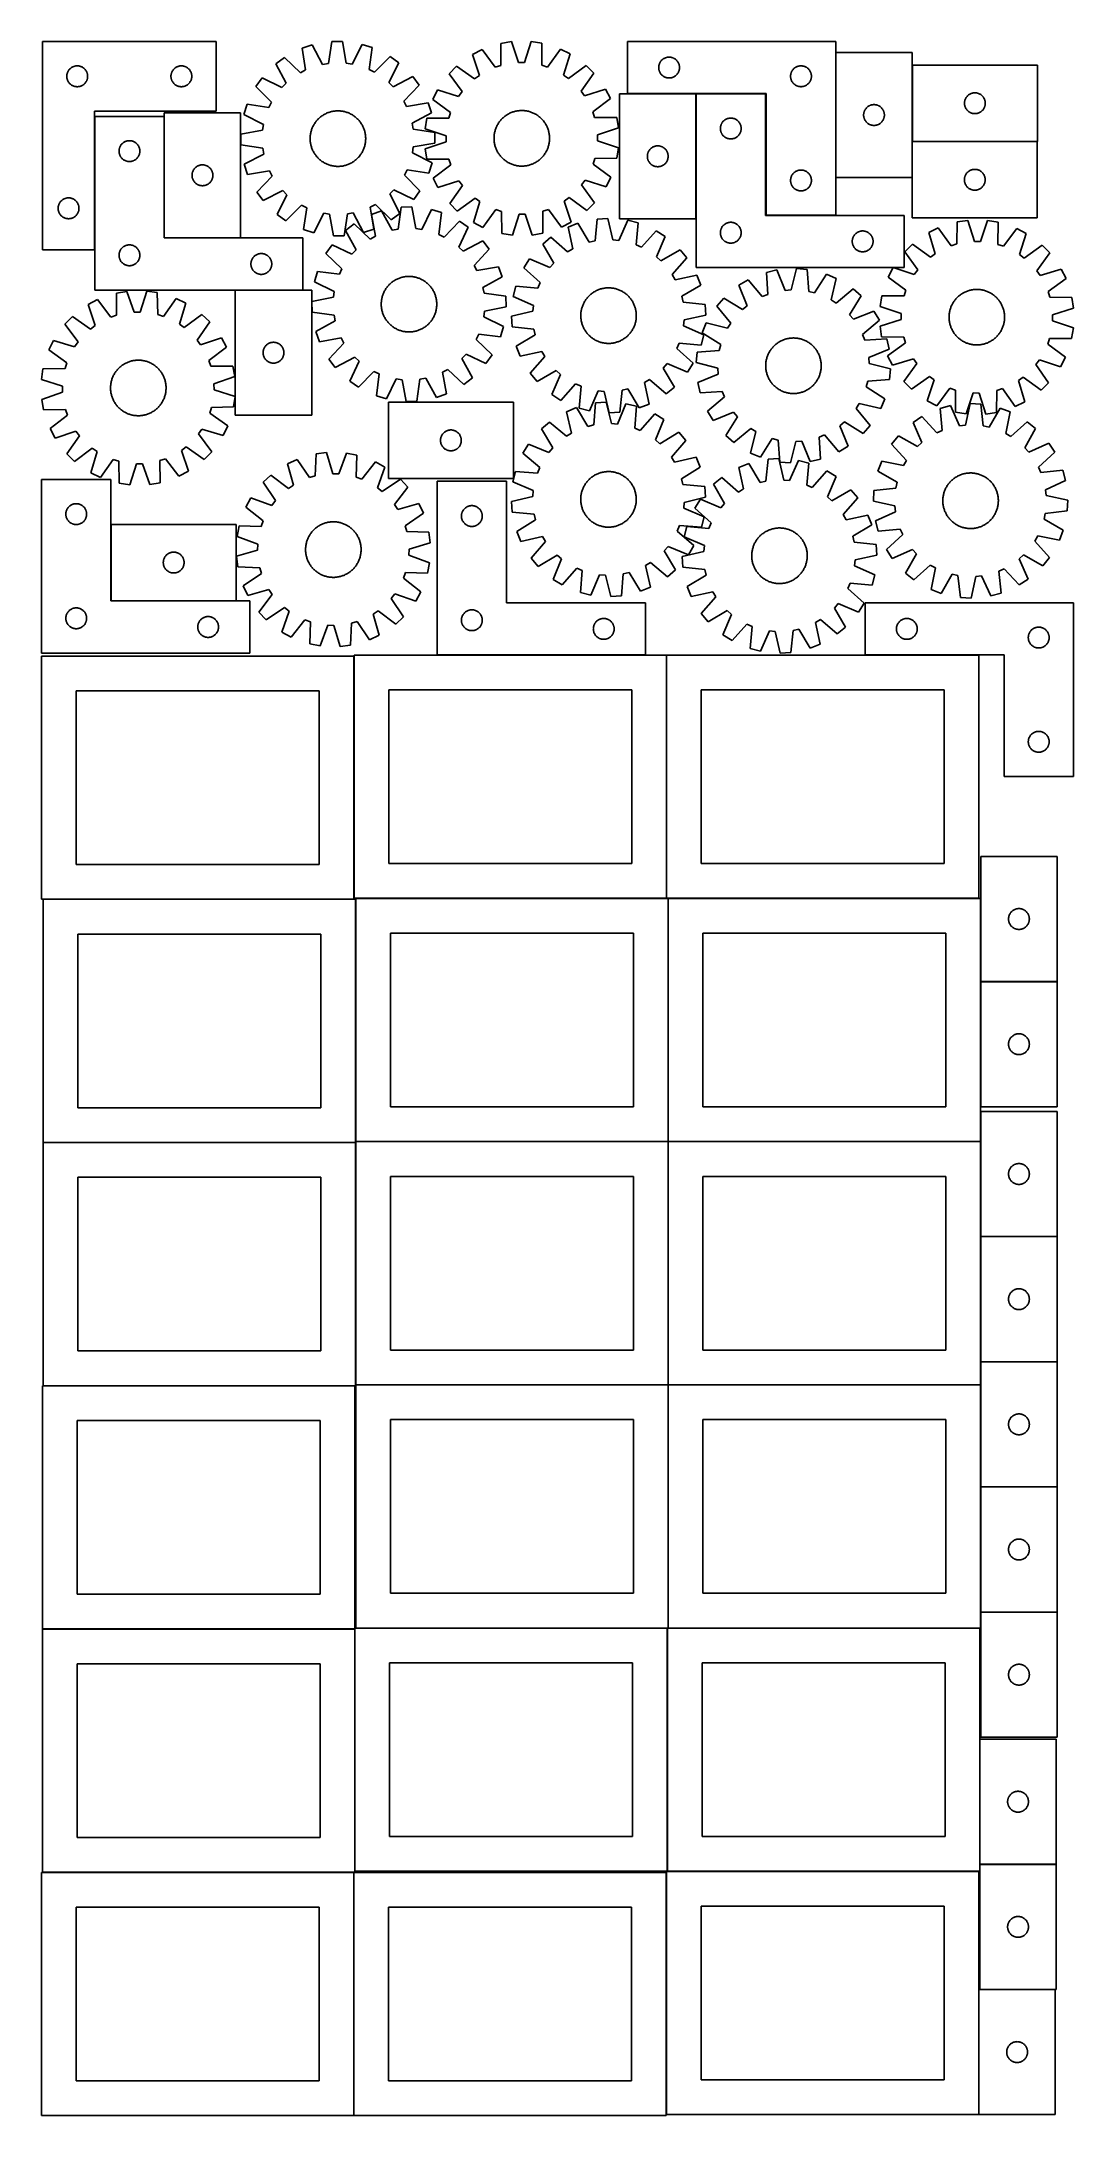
# Model space of a CAD drawing. Header units: millimetres. Extents: x 7 to 1493, y 8 to 2993.
import ezdxf

# ---------------------------------------------------------------- set-up
doc = ezdxf.new("R2010")
doc.units = ezdxf.units.MM
doc.layers.add('COMMON', color=5, linetype='CONTINUOUS', true_color=0x0000ff)
doc.layers.add('CUT', color=7, linetype='CONTINUOUS', true_color=0x000000)

msp = doc.modelspace()

# ---------------------------------------------------------------- linework, layer by layer
at = {"layer": 'COMMON'}
for p, q in [((1150.84975, 2977.598208), (1150.84975, 2797.598208)), ((949.395681, 2918.307826), (850.74975, 2918.307826)), ((949.495682, 2738.207825), (949.495682, 2918.207825)), ((1049.595682, 2918.307826), (949.595682, 2918.307826)), ((83.187169, 2885.674081), (83.187169, 2693.365533)), ((183.38717, 2885.674081), (183.38717, 2710.874082)), ((1261.049751, 2849.410467), (1261.049751, 2797.598208)), ((1441.149752, 2849.510468), (1261.276256, 2849.510468)), ((1150.74975, 2743.307826), (1050.74975, 2743.307826)), ((183.487171, 2710.774081), (293.487171, 2710.774081)), ((456.746389, 2108.849549), (456.746389, 1760.174328)), ((876.591125, 2110.274329), (576.591125, 2110.274329)), ((906.94639, 2110.174328), (906.94639, 1760.174328)), ((1357.046391, 2110.274329), (1193.265733, 2110.274329)), ((9.174232, 1758.749548), (456.646389, 1758.749548)), ((459.274232, 1758.649548), (459.274232, 1409.974327)), ((459.374233, 1760.074327), (906.84639, 1760.074327)), ((909.474233, 1759.974327), (909.474233, 1409.974327)), ((909.574234, 1760.074327), (1357.046391, 1760.074327)), ((1359.674234, 1759.974327), (1359.674234, 1640.247744)), ((1359.674234, 1640.047743), (1359.674234, 1460.047743)), ((1359.774235, 1640.147743), (1469.774235, 1640.147743)), ((1359.674234, 1453.223845), (1359.674234, 1409.974327)), ((459.174232, 1408.549548), (9.174232, 1408.549548)), ((459.274233, 1059.774326), (459.274233, 1408.449547)), ((459.374233, 1409.874326), (909.374233, 1409.874326)), ((909.474233, 1409.774326), (909.474233, 1059.774326)), ((909.574234, 1409.874326), (1359.574234, 1409.874326)), ((1359.674234, 1409.774326), (1359.674234, 1273.223845)), ((1359.674234, 1273.023844), (1359.674234, 1093.023844)), ((1359.774235, 1273.123844), (1469.774235, 1273.123844)), ((1359.674234, 1092.823843), (1359.674234, 1059.774326)), ((1359.774235, 1092.923843), (1469.774235, 1092.923843)), ((9.174232, 1058.349546), (457.849575, 1058.349546)), ((909.374233, 1059.674326), (459.374233, 1059.674326)), ((909.474233, 1059.574325), (909.474233, 709.574325)), ((1359.574234, 1059.674326), (909.574234, 1059.674326)), ((1359.674234, 1059.574325), (1359.674234, 912.823843)), ((1359.674234, 912.623842), (1359.674234, 732.623842)), ((1359.774235, 912.723842), (1469.774235, 912.723842)), ((1359.674234, 732.423841), (1359.674234, 709.574325)), ((1359.774235, 732.523841), (1469.774235, 732.523841)), ((7.849575, 708.149545), (457.849575, 708.149545)), ((457.949575, 708.049545), (457.949575, 359.374324)), ((459.374233, 709.474324), (908.049576, 709.474324)), ((908.149576, 709.374324), (908.149576, 359.374324)), ((909.574234, 709.474324), (1358.249577, 709.474324)), ((1358.349577, 549.574343), (1358.349577, 369.574343)), ((908.249577, 359.274323), (1356.924737, 359.274323)), ((1358.349577, 369.374342), (1358.349577, 359.374324)), ((1358.449578, 369.474342), (1468.449578, 369.474342)), ((7.849575, 357.949544), (456.524735, 357.949544)), ((456.624735, 357.849544), (456.624735, 7.849544)), ((906.824736, 357.849544), (906.824736, 9.174323)), ((1357.024737, 189.174323), (1357.024737, 9.174323)), ((1358.449578, 189.274323), (1467.124738, 189.274323))]:
    msp.add_line(p, q, dxfattribs=at)
at = {"layer": 'CUT'}
for p, q in [((8.087169, 2993.365533), (8.087169, 2693.365533)), ((258.087169, 2993.365533), (8.087169, 2993.365533)), ((258.087169, 2893.365533), (258.087169, 2993.365533)), ((396.723343, 2988.675177), (382.127711, 2983.807111)), ((411.518762, 2960.566987), (396.723343, 2988.675177)), ((424.875303, 2993.358441), (419.976867, 2961.974049)), ((440.260889, 2993.477948), (424.875303, 2993.358441)), ((445.64626, 2962.173435), (440.260889, 2993.477948)), ((468.482203, 2989.232563), (454.125203, 2960.897932)), ((483.151694, 2984.591814), (468.482203, 2989.232563)), ((668.361161, 2990.802555), (668.346322, 2959.038196)), ((683.545434, 2993.286177), (668.361161, 2990.802555)), ((693.679844, 2963.181884), (683.545434, 2993.286177)), ((712.083918, 2993.4303), (702.254079, 2963.225184)), ((727.292502, 2991.100166), (712.083918, 2993.4303)), ((727.62816, 2959.337577), (727.292502, 2991.100166)), ((1150.74975, 2993.407826), (850.74975, 2993.407826)), ((850.74975, 2993.407826), (850.74975, 2918.407826)), ((1150.74975, 2743.407826), (1150.74975, 2993.407826)), ((49.395852, 2955.590959), (50.036726, 2956.022167)), ((50.036726, 2956.022167), (50.698948, 2956.419812)), ((50.698948, 2956.419812), (51.380762, 2956.78284)), ((51.380762, 2956.78284), (52.08036, 2957.110287)), ((52.08036, 2957.110287), (52.795887, 2957.401286)), ((52.795887, 2957.401286), (53.525446, 2957.655064)), ((53.525446, 2957.655064), (54.267102, 2957.870949)), ((54.267102, 2957.870949), (55.018888, 2958.048369)), ((55.018888, 2958.048369), (55.77881, 2958.186852)), ((55.77881, 2958.186852), (56.544854, 2958.286032)), ((56.544854, 2958.286032), (57.314987, 2958.345645)), ((57.314987, 2958.345645), (58.087169, 2958.365533)), ((58.087169, 2958.365533), (58.85935, 2958.345645)), ((58.85935, 2958.345645), (59.629483, 2958.286032)), ((59.629483, 2958.286032), (60.395527, 2958.186852)), ((60.395527, 2958.186852), (61.15545, 2958.048369)), ((61.15545, 2958.048369), (61.907235, 2957.870949)), ((61.907235, 2957.870949), (62.648891, 2957.655064)), ((62.648891, 2957.655064), (63.37845, 2957.401286)), ((63.37845, 2957.401286), (64.093977, 2957.110287)), ((64.093977, 2957.110287), (64.793575, 2956.78284)), ((64.793575, 2956.78284), (65.47539, 2956.419812)), ((65.47539, 2956.419812), (66.137611, 2956.022167)), ((66.137611, 2956.022167), (66.778485, 2955.590959)), ((199.395852, 2955.590959), (200.036726, 2956.022167)), ((200.036726, 2956.022167), (200.698948, 2956.419812)), ((200.698948, 2956.419812), (201.380762, 2956.78284)), ((201.380762, 2956.78284), (202.08036, 2957.110287)), ((202.08036, 2957.110287), (202.795887, 2957.401286)), ((202.795887, 2957.401286), (203.525446, 2957.655064)), ((203.525446, 2957.655064), (204.267102, 2957.870949)), ((204.267102, 2957.870949), (205.018888, 2958.048369)), ((205.018888, 2958.048369), (205.77881, 2958.186852)), ((205.77881, 2958.186852), (206.544854, 2958.286032)), ((206.544854, 2958.286032), (207.314987, 2958.345645)), ((207.314987, 2958.345645), (208.087169, 2958.365533)), ((208.087169, 2958.365533), (208.85935, 2958.345645)), ((208.85935, 2958.345645), (209.629483, 2958.286032)), ((209.629483, 2958.286032), (210.395527, 2958.186852)), ((210.395527, 2958.186852), (211.15545, 2958.048369)), ((211.15545, 2958.048369), (211.907235, 2957.870949)), ((211.907235, 2957.870949), (212.648891, 2957.655064)), ((212.648891, 2957.655064), (213.37845, 2957.401286)), ((213.37845, 2957.401286), (214.093977, 2957.110287)), ((214.093977, 2957.110287), (214.793575, 2956.78284)), ((214.793575, 2956.78284), (215.47539, 2956.419812)), ((215.47539, 2956.419812), (216.137611, 2956.022167)), ((216.137611, 2956.022167), (216.778485, 2955.590959)), ((356.800814, 2970.653628), (344.423857, 2961.513524)), ((344.423857, 2961.513524), (358.908223, 2933.243789)), ((379.558001, 2948.493187), (356.800814, 2970.653628)), ((382.127711, 2983.807111), (387.167332, 2952.44508)), ((419.976867, 2961.974049), (411.518762, 2960.566987)), ((454.125203, 2960.897932), (445.64626, 2962.173435)), ((478.59986, 2953.155281), (483.151694, 2984.591814)), ((508.679862, 2971.833347), (486.269661, 2949.322069)), ((507.153833, 2934.395285), (521.197308, 2962.88661)), ((521.197308, 2962.88661), (508.679862, 2971.833347)), ((604.58696, 2957.901249), (593.762461, 2946.966865)), ((630.48073, 2939.50322), (604.58696, 2957.901249)), ((641.263986, 2981.84661), (627.590365, 2974.792347)), ((627.590365, 2974.792347), (637.391979, 2944.57806)), ((660.205121, 2956.34743), (641.263986, 2981.84661)), ((668.346322, 2959.038196), (660.205121, 2956.34743)), ((702.254079, 2963.225184), (693.679844, 2963.181884)), ((735.796122, 2956.729174), (727.62816, 2959.337577)), ((754.478749, 2982.418359), (735.796122, 2956.729174)), ((768.222921, 2975.502559), (754.478749, 2982.418359)), ((758.726971, 2945.190817), (768.222921, 2975.502559)), ((791.395753, 2958.844657), (765.689124, 2940.18604)), ((802.330137, 2948.020157), (791.395753, 2958.844657)), ((895.74975, 2955.907826), (895.769638, 2956.680008)), ((895.769638, 2955.135645), (895.74975, 2955.907826)), ((895.769638, 2956.680008), (895.829252, 2957.450141)), ((895.829252, 2957.450141), (895.928431, 2958.216185)), ((895.928431, 2958.216185), (896.066915, 2958.976107)), ((896.066915, 2958.976107), (896.244334, 2959.727893)), ((896.244334, 2959.727893), (896.460219, 2960.469549)), ((896.460219, 2960.469549), (896.713998, 2961.199108)), ((896.713998, 2961.199108), (897.004996, 2961.914635)), ((897.004996, 2961.914635), (897.332444, 2962.614233)), ((897.332444, 2962.614233), (897.695471, 2963.296047)), ((897.695471, 2963.296047), (898.093116, 2963.958269)), ((898.093116, 2963.958269), (898.524325, 2964.599143)), ((898.524325, 2964.599143), (898.987953, 2965.216969)), ((898.987953, 2965.216969), (899.482771, 2965.810108)), ((899.482771, 2965.810108), (900.007467, 2966.376989)), ((900.007467, 2966.376989), (900.56065, 2966.916107)), ((900.56065, 2966.916107), (901.140852, 2967.426033)), ((901.140852, 2967.426033), (901.746536, 2967.905415)), ((901.746536, 2967.905415), (902.376094, 2968.352982)), ((902.376094, 2968.352982), (903.027858, 2968.767546)), ((903.027858, 2968.767546), (903.700099, 2969.148008)), ((903.700099, 2969.148008), (904.391034, 2969.49336)), ((904.391034, 2969.49336), (905.098831, 2969.802686)), ((905.098831, 2969.802686), (905.821614, 2970.075165)), ((905.821614, 2970.075165), (906.557465, 2970.310075)), ((906.557465, 2970.310075), (907.304434, 2970.506792)), ((907.304434, 2970.506792), (908.060538, 2970.664796)), ((908.060538, 2970.664796), (908.823775, 2970.783667)), ((908.823775, 2970.783667), (909.592118, 2970.863089)), ((909.592118, 2970.863089), (910.363531, 2970.902853)), ((910.363531, 2970.902853), (911.135969, 2970.902853)), ((911.135969, 2970.902853), (911.907382, 2970.863089)), ((911.907382, 2970.863089), (912.675725, 2970.783667)), ((912.675725, 2970.783667), (913.438961, 2970.664796)), ((913.438961, 2970.664796), (914.195066, 2970.506792)), ((914.195066, 2970.506792), (914.942034, 2970.310075)), ((914.942034, 2970.310075), (915.677886, 2970.075165)), ((915.677886, 2970.075165), (916.400668, 2969.802686)), ((916.400668, 2969.802686), (917.108466, 2969.49336)), ((917.108466, 2969.49336), (917.799401, 2969.148008)), ((917.799401, 2969.148008), (918.471642, 2968.767546)), ((918.471642, 2968.767546), (919.123406, 2968.352982)), ((919.123406, 2968.352982), (919.752964, 2967.905415)), ((919.752964, 2967.905415), (920.358648, 2967.426033)), ((920.358648, 2967.426033), (920.93885, 2966.916107)), ((920.93885, 2966.916107), (921.492033, 2966.376989)), ((921.492033, 2966.376989), (922.016729, 2965.810108)), ((922.016729, 2965.810108), (922.511547, 2965.216969)), ((922.511547, 2965.216969), (922.975175, 2964.599143)), ((922.975175, 2964.599143), (923.406383, 2963.958269)), ((923.406383, 2963.958269), (923.804028, 2963.296047)), ((923.804028, 2963.296047), (924.167056, 2962.614233)), ((924.167056, 2962.614233), (924.494503, 2961.914635)), ((924.494503, 2961.914635), (924.785502, 2961.199108)), ((924.785502, 2961.199108), (925.039281, 2960.469549)), ((925.039281, 2960.469549), (925.255166, 2959.727893)), ((925.255166, 2959.727893), (925.432585, 2958.976107)), ((925.432585, 2958.976107), (925.571068, 2958.216185)), ((925.571068, 2958.216185), (925.670248, 2957.450141)), ((925.670248, 2957.450141), (925.729861, 2956.680008)), ((925.729861, 2956.680008), (925.74975, 2955.907826)), ((925.74975, 2955.907826), (925.729861, 2955.135645)), ((1091.746536, 2955.405415), (1092.376094, 2955.852982)), ((1092.376094, 2955.852982), (1093.027858, 2956.267546)), ((1093.027858, 2956.267546), (1093.700099, 2956.648008)), ((1093.700099, 2956.648008), (1094.391034, 2956.99336)), ((1094.391034, 2956.99336), (1095.098831, 2957.302686)), ((1095.098831, 2957.302686), (1095.821614, 2957.575165)), ((1095.821614, 2957.575165), (1096.557465, 2957.810075)), ((1096.557465, 2957.810075), (1097.304434, 2958.006792)), ((1097.304434, 2958.006792), (1098.060538, 2958.164796)), ((1098.060538, 2958.164796), (1098.823775, 2958.283667)), ((1098.823775, 2958.283667), (1099.592118, 2958.363089)), ((1099.592118, 2958.363089), (1100.363531, 2958.402853)), ((1100.363531, 2958.402853), (1101.135969, 2958.402853)), ((1101.135969, 2958.402853), (1101.907382, 2958.363089)), ((1101.907382, 2958.363089), (1102.675725, 2958.283667)), ((1102.675725, 2958.283667), (1103.438961, 2958.164796)), ((1103.438961, 2958.164796), (1104.195066, 2958.006792)), ((1104.195066, 2958.006792), (1104.942034, 2957.810075)), ((1104.942034, 2957.810075), (1105.677886, 2957.575165)), ((1105.677886, 2957.575165), (1106.400668, 2957.302686)), ((1106.400668, 2957.302686), (1107.108466, 2956.99336)), ((1107.108466, 2956.99336), (1107.799401, 2956.648008)), ((1107.799401, 2956.648008), (1108.471642, 2956.267546)), ((1108.471642, 2956.267546), (1109.123406, 2955.852982)), ((1109.123406, 2955.852982), (1109.752964, 2955.405415)), ((1260.949751, 2977.598208), (1150.949751, 2977.598208)), ((1150.949751, 2977.598208), (1150.949751, 2797.598208)), ((1260.949751, 2797.598208), (1260.949751, 2977.598208)), ((1441.276256, 2959.610468), (1261.276256, 2959.610468)), ((1261.276256, 2959.610468), (1261.276256, 2849.610468)), ((1441.276256, 2849.610468), (1441.276256, 2959.610468)), ((43.092142, 2943.751752), (43.131906, 2944.523165)), ((43.092142, 2942.979315), (43.092142, 2943.751752)), ((43.131906, 2942.207902), (43.092142, 2942.979315)), ((43.131906, 2944.523165), (43.211328, 2945.291509)), ((43.211328, 2941.439558), (43.131906, 2942.207902)), ((43.211328, 2945.291509), (43.330199, 2946.054745)), ((43.330199, 2940.676322), (43.211328, 2941.439558)), ((43.330199, 2946.054745), (43.488203, 2946.81085)), ((43.488203, 2939.920217), (43.330199, 2940.676322)), ((43.488203, 2946.81085), (43.68492, 2947.557818)), ((43.68492, 2939.173249), (43.488203, 2939.920217)), ((43.68492, 2947.557818), (43.91983, 2948.293669)), ((43.91983, 2938.437398), (43.68492, 2939.173249)), ((43.91983, 2948.293669), (44.192309, 2949.016452)), ((44.192309, 2937.714615), (43.91983, 2938.437398)), ((44.192309, 2949.016452), (44.501635, 2949.724249)), ((44.501635, 2937.006818), (44.192309, 2937.714615)), ((44.501635, 2949.724249), (44.846987, 2950.415185)), ((44.846987, 2936.315882), (44.501635, 2937.006818)), ((44.846987, 2950.415185), (45.227449, 2951.087426)), ((45.227449, 2935.643641), (44.846987, 2936.315882)), ((45.227449, 2951.087426), (45.642013, 2951.739189)), ((45.642013, 2934.991878), (45.227449, 2935.643641)), ((45.642013, 2951.739189), (46.08958, 2952.368748)), ((46.08958, 2934.362319), (45.642013, 2934.991878)), ((46.08958, 2952.368748), (46.568962, 2952.974431)), ((46.568962, 2933.756636), (46.08958, 2934.362319)), ((46.568962, 2952.974431), (47.078888, 2953.554634)), ((47.078888, 2933.176433), (46.568962, 2933.756636)), ((47.078888, 2953.554634), (47.618006, 2954.107816)), ((47.618006, 2932.623251), (47.078888, 2933.176433)), ((47.618006, 2954.107816), (48.184887, 2954.632512)), ((48.184887, 2932.098555), (47.618006, 2932.623251)), ((48.184887, 2954.632512), (48.778026, 2955.127331)), ((48.778026, 2931.603736), (48.184887, 2932.098555)), ((48.778026, 2955.127331), (49.395852, 2955.590959)), ((49.395852, 2931.140108), (48.778026, 2931.603736)), ((50.036726, 2930.7089), (49.395852, 2931.140108)), ((50.698948, 2930.311255), (50.036726, 2930.7089)), ((51.380762, 2929.948227), (50.698948, 2930.311255)), ((52.08036, 2929.62078), (51.380762, 2929.948227)), ((52.795887, 2929.329781), (52.08036, 2929.62078)), ((53.525446, 2929.076003), (52.795887, 2929.329781)), ((54.267102, 2928.860118), (53.525446, 2929.076003)), ((55.018888, 2928.682698), (54.267102, 2928.860118)), ((55.77881, 2928.544215), (55.018888, 2928.682698)), ((56.544854, 2928.445035), (55.77881, 2928.544215)), ((57.314987, 2928.385422), (56.544854, 2928.445035)), ((58.087169, 2928.365533), (57.314987, 2928.385422)), ((58.85935, 2928.385422), (58.087169, 2928.365533)), ((59.629483, 2928.445035), (58.85935, 2928.385422)), ((60.395527, 2928.544215), (59.629483, 2928.445035)), ((61.15545, 2928.682698), (60.395527, 2928.544215)), ((61.907235, 2928.860118), (61.15545, 2928.682698)), ((62.648891, 2929.076003), (61.907235, 2928.860118)), ((63.37845, 2929.329781), (62.648891, 2929.076003)), ((64.093977, 2929.62078), (63.37845, 2929.329781)), ((64.793575, 2929.948227), (64.093977, 2929.62078)), ((65.47539, 2930.311255), (64.793575, 2929.948227)), ((66.137611, 2930.7089), (65.47539, 2930.311255)), ((66.778485, 2931.140108), (66.137611, 2930.7089)), ((66.778485, 2955.590959), (67.396311, 2955.127331)), ((67.396311, 2931.603736), (66.778485, 2931.140108)), ((67.396311, 2955.127331), (67.98945, 2954.632512)), ((67.98945, 2932.098555), (67.396311, 2931.603736)), ((67.98945, 2954.632512), (68.556331, 2954.107816)), ((68.556331, 2932.623251), (67.98945, 2932.098555)), ((68.556331, 2954.107816), (69.095449, 2953.554634)), ((69.095449, 2933.176433), (68.556331, 2932.623251)), ((69.095449, 2953.554634), (69.605375, 2952.974431)), ((69.605375, 2933.756636), (69.095449, 2933.176433)), ((69.605375, 2952.974431), (70.084757, 2952.368748)), ((70.084757, 2934.362319), (69.605375, 2933.756636)), ((70.084757, 2952.368748), (70.532324, 2951.739189)), ((70.532324, 2934.991878), (70.084757, 2934.362319)), ((70.532324, 2951.739189), (70.946888, 2951.087426)), ((70.946888, 2935.643641), (70.532324, 2934.991878)), ((70.946888, 2951.087426), (71.32735, 2950.415185)), ((71.32735, 2936.315882), (70.946888, 2935.643641)), ((71.32735, 2950.415185), (71.672702, 2949.724249)), ((71.672702, 2937.006818), (71.32735, 2936.315882)), ((71.672702, 2949.724249), (71.982028, 2949.016452)), ((71.982028, 2937.714615), (71.672702, 2937.006818)), ((71.982028, 2949.016452), (72.254507, 2948.293669)), ((72.254507, 2938.437398), (71.982028, 2937.714615)), ((72.254507, 2948.293669), (72.489417, 2947.557818)), ((72.489417, 2939.173249), (72.254507, 2938.437398)), ((72.489417, 2947.557818), (72.686134, 2946.81085)), ((72.686134, 2939.920217), (72.489417, 2939.173249)), ((72.686134, 2946.81085), (72.844138, 2946.054745)), ((72.844138, 2940.676322), (72.686134, 2939.920217)), ((72.844138, 2946.054745), (72.963009, 2945.291509)), ((72.963009, 2941.439558), (72.844138, 2940.676322)), ((72.963009, 2945.291509), (73.042431, 2944.523165)), ((73.042431, 2942.207902), (72.963009, 2941.439558)), ((73.042431, 2944.523165), (73.082196, 2943.751752)), ((73.082196, 2942.979315), (73.042431, 2942.207902)), ((73.082196, 2943.751752), (73.082196, 2942.979315)), ((193.092142, 2943.751752), (193.131906, 2944.523165)), ((193.092142, 2942.979315), (193.092142, 2943.751752)), ((193.131906, 2942.207902), (193.092142, 2942.979315)), ((193.131906, 2944.523165), (193.211328, 2945.291509)), ((193.211328, 2941.439558), (193.131906, 2942.207902)), ((193.211328, 2945.291509), (193.330199, 2946.054745)), ((193.330199, 2940.676322), (193.211328, 2941.439558)), ((193.330199, 2946.054745), (193.488203, 2946.81085)), ((193.488203, 2939.920217), (193.330199, 2940.676322)), ((193.488203, 2946.81085), (193.68492, 2947.557818)), ((193.68492, 2939.173249), (193.488203, 2939.920217)), ((193.68492, 2947.557818), (193.91983, 2948.293669)), ((193.91983, 2938.437398), (193.68492, 2939.173249)), ((193.91983, 2948.293669), (194.192309, 2949.016452)), ((194.192309, 2937.714615), (193.91983, 2938.437398)), ((194.192309, 2949.016452), (194.501635, 2949.724249)), ((194.501635, 2937.006818), (194.192309, 2937.714615)), ((194.501635, 2949.724249), (194.846987, 2950.415185)), ((194.846987, 2936.315882), (194.501635, 2937.006818)), ((194.846987, 2950.415185), (195.227449, 2951.087426)), ((195.227449, 2935.643641), (194.846987, 2936.315882)), ((195.227449, 2951.087426), (195.642013, 2951.739189)), ((195.642013, 2934.991878), (195.227449, 2935.643641)), ((195.642013, 2951.739189), (196.08958, 2952.368748)), ((196.08958, 2934.362319), (195.642013, 2934.991878)), ((196.08958, 2952.368748), (196.568962, 2952.974431)), ((196.568962, 2933.756636), (196.08958, 2934.362319)), ((196.568962, 2952.974431), (197.078888, 2953.554634)), ((197.078888, 2933.176433), (196.568962, 2933.756636)), ((197.078888, 2953.554634), (197.618006, 2954.107816)), ((197.618006, 2932.623251), (197.078888, 2933.176433)), ((197.618006, 2954.107816), (198.184887, 2954.632512)), ((198.184887, 2932.098555), (197.618006, 2932.623251)), ((198.184887, 2954.632512), (198.778026, 2955.127331)), ((198.778026, 2931.603736), (198.184887, 2932.098555)), ((198.778026, 2955.127331), (199.395852, 2955.590959)), ((199.395852, 2931.140108), (198.778026, 2931.603736)), ((200.036726, 2930.7089), (199.395852, 2931.140108)), ((200.698948, 2930.311255), (200.036726, 2930.7089)), ((201.380762, 2929.948227), (200.698948, 2930.311255)), ((202.08036, 2929.62078), (201.380762, 2929.948227)), ((202.795887, 2929.329781), (202.08036, 2929.62078)), ((203.525446, 2929.076003), (202.795887, 2929.329781)), ((204.267102, 2928.860118), (203.525446, 2929.076003)), ((205.018888, 2928.682698), (204.267102, 2928.860118)), ((205.77881, 2928.544215), (205.018888, 2928.682698)), ((206.544854, 2928.445035), (205.77881, 2928.544215)), ((207.314987, 2928.385422), (206.544854, 2928.445035)), ((208.087169, 2928.365533), (207.314987, 2928.385422)), ((208.85935, 2928.385422), (208.087169, 2928.365533)), ((209.629483, 2928.445035), (208.85935, 2928.385422)), ((210.395527, 2928.544215), (209.629483, 2928.445035)), ((211.15545, 2928.682698), (210.395527, 2928.544215)), ((211.907235, 2928.860118), (211.15545, 2928.682698)), ((212.648891, 2929.076003), (211.907235, 2928.860118)), ((213.37845, 2929.329781), (212.648891, 2929.076003)), ((214.093977, 2929.62078), (213.37845, 2929.329781)), ((214.793575, 2929.948227), (214.093977, 2929.62078)), ((215.47539, 2930.311255), (214.793575, 2929.948227)), ((216.137611, 2930.7089), (215.47539, 2930.311255)), ((216.778485, 2931.140108), (216.137611, 2930.7089)), ((216.778485, 2955.590959), (217.396311, 2955.127331)), ((217.396311, 2931.603736), (216.778485, 2931.140108)), ((217.396311, 2955.127331), (217.98945, 2954.632512)), ((217.98945, 2932.098555), (217.396311, 2931.603736)), ((217.98945, 2954.632512), (218.556331, 2954.107816)), ((218.556331, 2932.623251), (217.98945, 2932.098555)), ((218.556331, 2954.107816), (219.095449, 2953.554634)), ((219.095449, 2933.176433), (218.556331, 2932.623251)), ((219.095449, 2953.554634), (219.605375, 2952.974431)), ((219.605375, 2933.756636), (219.095449, 2933.176433)), ((219.605375, 2952.974431), (220.084757, 2952.368748)), ((220.084757, 2934.362319), (219.605375, 2933.756636)), ((220.084757, 2952.368748), (220.532324, 2951.739189)), ((220.532324, 2934.991878), (220.084757, 2934.362319)), ((220.532324, 2951.739189), (220.946888, 2951.087426)), ((220.946888, 2935.643641), (220.532324, 2934.991878)), ((220.946888, 2951.087426), (221.32735, 2950.415185)), ((221.32735, 2936.315882), (220.946888, 2935.643641)), ((221.32735, 2950.415185), (221.672702, 2949.724249)), ((221.672702, 2937.006818), (221.32735, 2936.315882)), ((221.672702, 2949.724249), (221.982028, 2949.016452)), ((221.982028, 2937.714615), (221.672702, 2937.006818)), ((221.982028, 2949.016452), (222.254507, 2948.293669)), ((222.254507, 2938.437398), (221.982028, 2937.714615)), ((222.254507, 2948.293669), (222.489417, 2947.557818)), ((222.489417, 2939.173249), (222.254507, 2938.437398)), ((222.489417, 2947.557818), (222.686134, 2946.81085)), ((222.686134, 2939.920217), (222.489417, 2939.173249)), ((222.686134, 2946.81085), (222.844138, 2946.054745)), ((222.844138, 2940.676322), (222.686134, 2939.920217)), ((222.844138, 2946.054745), (222.963009, 2945.291509)), ((222.963009, 2941.439558), (222.844138, 2940.676322)), ((222.963009, 2945.291509), (223.042431, 2944.523165)), ((223.042431, 2942.207902), (222.963009, 2941.439558)), ((223.042431, 2944.523165), (223.082196, 2943.751752)), ((223.082196, 2942.979315), (223.042431, 2942.207902)), ((223.082196, 2943.751752), (223.082196, 2942.979315)), ((324.401197, 2941.177377), (315.45446, 2928.659931)), ((315.45446, 2928.659931), (337.965738, 2906.24973)), ((352.892522, 2927.133902), (324.401197, 2941.177377)), ((358.908223, 2933.243789), (352.892522, 2927.133902)), ((387.167332, 2952.44508), (379.558001, 2948.493187)), ((486.269661, 2949.322069), (478.59986, 2953.155281)), ((513.26372, 2928.379584), (507.153833, 2934.395285)), ((541.533455, 2942.863949), (513.26372, 2928.379584)), ((528.513118, 2907.729805), (550.673559, 2930.486993)), ((550.673559, 2930.486993), (541.533455, 2942.863949)), ((593.762461, 2946.966865), (612.421078, 2921.260236)), ((637.391979, 2944.57806), (630.48073, 2939.50322)), ((765.689124, 2940.18604), (758.726971, 2945.190817)), ((783.932109, 2922.126388), (802.330137, 2948.020157)), ((895.829252, 2954.365511), (895.769638, 2955.135645)), ((895.928431, 2953.599468), (895.829252, 2954.365511)), ((896.066915, 2952.839545), (895.928431, 2953.599468)), ((896.244334, 2952.08776), (896.066915, 2952.839545)), ((896.460219, 2951.346104), (896.244334, 2952.08776)), ((896.713998, 2950.616545), (896.460219, 2951.346104)), ((897.004996, 2949.901018), (896.713998, 2950.616545)), ((897.332444, 2949.20142), (897.004996, 2949.901018)), ((897.695471, 2948.519605), (897.332444, 2949.20142)), ((898.093116, 2947.857384), (897.695471, 2948.519605)), ((898.524325, 2947.21651), (898.093116, 2947.857384)), ((898.987953, 2946.598684), (898.524325, 2947.21651)), ((899.482771, 2946.005545), (898.987953, 2946.598684)), ((900.007467, 2945.438664), (899.482771, 2946.005545)), ((900.56065, 2944.899546), (900.007467, 2945.438664)), ((901.140852, 2944.38962), (900.56065, 2944.899546)), ((901.746536, 2943.910238), (901.140852, 2944.38962)), ((902.376094, 2943.462671), (901.746536, 2943.910238)), ((903.027858, 2943.048107), (902.376094, 2943.462671)), ((903.700099, 2942.667644), (903.027858, 2943.048107)), ((904.391034, 2942.322292), (903.700099, 2942.667644)), ((905.098831, 2942.012967), (904.391034, 2942.322292)), ((905.821614, 2941.740488), (905.098831, 2942.012967)), ((906.557465, 2941.505578), (905.821614, 2941.740488)), ((907.304434, 2941.308861), (906.557465, 2941.505578)), ((908.060538, 2941.150857), (907.304434, 2941.308861)), ((908.823775, 2941.031986), (908.060538, 2941.150857)), ((909.592118, 2940.952564), (908.823775, 2941.031986)), ((910.363531, 2940.912799), (909.592118, 2940.952564)), ((911.135969, 2940.912799), (910.363531, 2940.912799)), ((911.907382, 2940.952564), (911.135969, 2940.912799)), ((912.675725, 2941.031986), (911.907382, 2940.952564)), ((913.438961, 2941.150857), (912.675725, 2941.031986)), ((914.195066, 2941.308861), (913.438961, 2941.150857)), ((914.942034, 2941.505578), (914.195066, 2941.308861)), ((915.677886, 2941.740488), (914.942034, 2941.505578)), ((916.400668, 2942.012967), (915.677886, 2941.740488)), ((917.108466, 2942.322292), (916.400668, 2942.012967)), ((917.799401, 2942.667644), (917.108466, 2942.322292)), ((918.471642, 2943.048107), (917.799401, 2942.667644)), ((919.123406, 2943.462671), (918.471642, 2943.048107)), ((919.752964, 2943.910238), (919.123406, 2943.462671)), ((920.358648, 2944.38962), (919.752964, 2943.910238)), ((920.93885, 2944.899546), (920.358648, 2944.38962)), ((921.492033, 2945.438664), (920.93885, 2944.899546)), ((922.016729, 2946.005545), (921.492033, 2945.438664)), ((922.511547, 2946.598684), (922.016729, 2946.005545)), ((922.975175, 2947.21651), (922.511547, 2946.598684)), ((923.406383, 2947.857384), (922.975175, 2947.21651)), ((923.804028, 2948.519605), (923.406383, 2947.857384)), ((924.167056, 2949.20142), (923.804028, 2948.519605)), ((924.494503, 2949.901018), (924.167056, 2949.20142)), ((924.785502, 2950.616545), (924.494503, 2949.901018)), ((925.039281, 2951.346104), (924.785502, 2950.616545)), ((925.255166, 2952.08776), (925.039281, 2951.346104)), ((925.432585, 2952.839545), (925.255166, 2952.08776)), ((925.571068, 2953.599468), (925.432585, 2952.839545)), ((925.670248, 2954.365511), (925.571068, 2953.599468)), ((925.729861, 2955.135645), (925.670248, 2954.365511)), ((1085.74975, 2943.407826), (1085.769638, 2944.180008)), ((1085.769638, 2942.635645), (1085.74975, 2943.407826)), ((1085.769638, 2944.180008), (1085.829252, 2944.950141)), ((1085.829252, 2941.865511), (1085.769638, 2942.635645)), ((1085.829252, 2944.950141), (1085.928431, 2945.716185)), ((1085.928431, 2941.099468), (1085.829252, 2941.865511)), ((1085.928431, 2945.716185), (1086.066915, 2946.476107)), ((1086.066915, 2940.339545), (1085.928431, 2941.099468)), ((1086.066915, 2946.476107), (1086.244334, 2947.227893)), ((1086.244334, 2939.58776), (1086.066915, 2940.339545)), ((1086.244334, 2947.227893), (1086.460219, 2947.969549)), ((1086.460219, 2938.846104), (1086.244334, 2939.58776)), ((1086.460219, 2947.969549), (1086.713998, 2948.699108)), ((1086.713998, 2938.116545), (1086.460219, 2938.846104)), ((1086.713998, 2948.699108), (1087.004996, 2949.414635)), ((1087.004996, 2937.401018), (1086.713998, 2938.116545)), ((1087.004996, 2949.414635), (1087.332444, 2950.114233)), ((1087.332444, 2936.70142), (1087.004996, 2937.401018)), ((1087.332444, 2950.114233), (1087.695471, 2950.796047)), ((1087.695471, 2936.019605), (1087.332444, 2936.70142)), ((1087.695471, 2950.796047), (1088.093116, 2951.458269)), ((1088.093116, 2935.357384), (1087.695471, 2936.019605)), ((1088.093116, 2951.458269), (1088.524325, 2952.099143)), ((1088.524325, 2934.71651), (1088.093116, 2935.357384)), ((1088.524325, 2952.099143), (1088.987953, 2952.716969)), ((1088.987953, 2934.098684), (1088.524325, 2934.71651)), ((1088.987953, 2952.716969), (1089.482771, 2953.310108)), ((1089.482771, 2933.505545), (1088.987953, 2934.098684)), ((1089.482771, 2953.310108), (1090.007467, 2953.876989)), ((1090.007467, 2932.938664), (1089.482771, 2933.505545)), ((1090.007467, 2953.876989), (1090.56065, 2954.416107)), ((1090.56065, 2932.399546), (1090.007467, 2932.938664)), ((1090.56065, 2954.416107), (1091.140852, 2954.926033)), ((1091.140852, 2931.88962), (1090.56065, 2932.399546)), ((1091.140852, 2954.926033), (1091.746536, 2955.405415)), ((1091.746536, 2931.410238), (1091.140852, 2931.88962)), ((1092.376094, 2930.962671), (1091.746536, 2931.410238)), ((1093.027858, 2930.548107), (1092.376094, 2930.962671)), ((1093.700099, 2930.167644), (1093.027858, 2930.548107)), ((1094.391034, 2929.822292), (1093.700099, 2930.167644)), ((1095.098831, 2929.512967), (1094.391034, 2929.822292)), ((1095.821614, 2929.240488), (1095.098831, 2929.512967)), ((1096.557465, 2929.005578), (1095.821614, 2929.240488)), ((1097.304434, 2928.808861), (1096.557465, 2929.005578)), ((1098.060538, 2928.650857), (1097.304434, 2928.808861)), ((1098.823775, 2928.531986), (1098.060538, 2928.650857)), ((1099.592118, 2928.452564), (1098.823775, 2928.531986)), ((1100.363531, 2928.412799), (1099.592118, 2928.452564)), ((1101.135969, 2928.412799), (1100.363531, 2928.412799)), ((1101.907382, 2928.452564), (1101.135969, 2928.412799)), ((1102.675725, 2928.531986), (1101.907382, 2928.452564)), ((1103.438961, 2928.650857), (1102.675725, 2928.531986)), ((1104.195066, 2928.808861), (1103.438961, 2928.650857)), ((1104.942034, 2929.005578), (1104.195066, 2928.808861)), ((1105.677886, 2929.240488), (1104.942034, 2929.005578)), ((1106.400668, 2929.512967), (1105.677886, 2929.240488)), ((1107.108466, 2929.822292), (1106.400668, 2929.512967)), ((1107.799401, 2930.167644), (1107.108466, 2929.822292)), ((1108.471642, 2930.548107), (1107.799401, 2930.167644)), ((1109.123406, 2930.962671), (1108.471642, 2930.548107)), ((1109.752964, 2931.410238), (1109.123406, 2930.962671)), ((1109.752964, 2955.405415), (1110.358648, 2954.926033)), ((1110.358648, 2931.88962), (1109.752964, 2931.410238)), ((1110.358648, 2954.926033), (1110.93885, 2954.416107)), ((1110.93885, 2932.399546), (1110.358648, 2931.88962)), ((1110.93885, 2954.416107), (1111.492033, 2953.876989)), ((1111.492033, 2932.938664), (1110.93885, 2932.399546)), ((1111.492033, 2953.876989), (1112.016729, 2953.310108)), ((1112.016729, 2933.505545), (1111.492033, 2932.938664)), ((1112.016729, 2953.310108), (1112.511547, 2952.716969)), ((1112.511547, 2934.098684), (1112.016729, 2933.505545)), ((1112.511547, 2952.716969), (1112.975175, 2952.099143)), ((1112.975175, 2934.71651), (1112.511547, 2934.098684)), ((1112.975175, 2952.099143), (1113.406383, 2951.458269)), ((1113.406383, 2935.357384), (1112.975175, 2934.71651)), ((1113.406383, 2951.458269), (1113.804028, 2950.796047)), ((1113.804028, 2936.019605), (1113.406383, 2935.357384)), ((1113.804028, 2950.796047), (1114.167056, 2950.114233)), ((1114.167056, 2936.70142), (1113.804028, 2936.019605)), ((1114.167056, 2950.114233), (1114.494503, 2949.414635)), ((1114.494503, 2937.401018), (1114.167056, 2936.70142)), ((1114.494503, 2949.414635), (1114.785502, 2948.699108)), ((1114.785502, 2938.116545), (1114.494503, 2937.401018)), ((1114.785502, 2948.699108), (1115.039281, 2947.969549)), ((1115.039281, 2938.846104), (1114.785502, 2938.116545)), ((1115.039281, 2947.969549), (1115.255166, 2947.227893)), ((1115.255166, 2939.58776), (1115.039281, 2938.846104)), ((1115.255166, 2947.227893), (1115.432585, 2946.476107)), ((1115.432585, 2940.339545), (1115.255166, 2939.58776)), ((1115.432585, 2946.476107), (1115.571068, 2945.716185)), ((1115.571068, 2941.099468), (1115.432585, 2940.339545)), ((1115.571068, 2945.716185), (1115.670248, 2944.950141)), ((1115.670248, 2941.865511), (1115.571068, 2941.099468)), ((1115.670248, 2944.950141), (1115.729861, 2944.180008)), ((1115.729861, 2942.635645), (1115.670248, 2941.865511)), ((1115.729861, 2944.180008), (1115.74975, 2943.407826)), ((1115.74975, 2943.407826), (1115.729861, 2942.635645)), ((302.695993, 2903.131763), (298.055243, 2888.462272)), ((334.132525, 2898.579929), (302.695993, 2903.131763)), ((337.965738, 2906.24973), (334.132525, 2898.579929)), ((532.465011, 2900.120475), (528.513118, 2907.729805)), ((563.827042, 2905.160096), (532.465011, 2900.120475)), ((568.695108, 2890.564464), (563.827042, 2905.160096)), ((577.104559, 2923.794033), (570.188759, 2910.049861)), ((570.188759, 2910.049861), (595.877943, 2891.367234)), ((607.416301, 2914.298083), (577.104559, 2923.794033)), ((612.421078, 2921.260236), (607.416301, 2914.298083)), ((789.006948, 2915.215138), (783.932109, 2922.126388)), ((819.221235, 2925.016752), (789.006948, 2915.215138)), ((800.776318, 2892.401997), (826.275498, 2911.343131)), ((826.275498, 2911.343131), (819.221235, 2925.016752)), ((839.395681, 2918.207825), (839.395681, 2738.207825)), ((949.395681, 2918.207825), (839.395681, 2918.207825)), ((850.74975, 2918.407826), (1050.74975, 2918.407826)), ((949.395681, 2738.207825), (949.395681, 2918.207825)), ((1049.595682, 2918.207825), (949.595682, 2918.207825)), ((949.595682, 2918.207825), (949.595682, 2668.207825)), ((1049.595682, 2743.207825), (1049.595682, 2918.207825)), ((1050.74975, 2918.407826), (1050.74975, 2743.407826)), ((1193.504596, 2895.971863), (1193.952162, 2896.601422)), ((1193.952162, 2896.601422), (1194.431544, 2897.207105)), ((1194.431544, 2897.207105), (1194.94147, 2897.787308)), ((1194.94147, 2897.787308), (1195.480589, 2898.34049)), ((1195.480589, 2898.34049), (1196.047469, 2898.865187)), ((1196.047469, 2898.865187), (1196.640609, 2899.360005)), ((1196.640609, 2899.360005), (1197.258434, 2899.823633)), ((1197.258434, 2899.823633), (1197.899308, 2900.254841)), ((1197.899308, 2900.254841), (1198.56153, 2900.652486)), ((1198.56153, 2900.652486), (1199.243344, 2901.015514)), ((1199.243344, 2901.015514), (1199.942942, 2901.342961)), ((1199.942942, 2901.342961), (1200.65847, 2901.63396)), ((1200.65847, 2901.63396), (1201.388028, 2901.887738)), ((1201.388028, 2901.887738), (1202.129684, 2902.103623)), ((1202.129684, 2902.103623), (1202.88147, 2902.281043)), ((1202.88147, 2902.281043), (1203.641392, 2902.419526)), ((1203.641392, 2902.419526), (1204.407436, 2902.518706)), ((1204.407436, 2902.518706), (1205.17757, 2902.578319)), ((1205.17757, 2902.578319), (1205.949751, 2902.598208)), ((1205.949751, 2902.598208), (1206.721932, 2902.578319)), ((1206.721932, 2902.578319), (1207.492066, 2902.518706)), ((1207.492066, 2902.518706), (1208.258109, 2902.419526)), ((1208.258109, 2902.419526), (1209.018032, 2902.281043)), ((1209.018032, 2902.281043), (1209.769818, 2902.103623)), ((1209.769818, 2902.103623), (1210.511473, 2901.887738)), ((1210.511473, 2901.887738), (1211.241032, 2901.63396)), ((1211.241032, 2901.63396), (1211.956559, 2901.342961)), ((1211.956559, 2901.342961), (1212.656158, 2901.015514)), ((1212.656158, 2901.015514), (1213.337972, 2900.652486)), ((1213.337972, 2900.652486), (1214.000194, 2900.254841)), ((1214.000194, 2900.254841), (1214.641067, 2899.823633)), ((1214.641067, 2899.823633), (1215.258893, 2899.360005)), ((1215.258893, 2899.360005), (1215.852033, 2898.865187)), ((1215.852033, 2898.865187), (1216.418913, 2898.34049)), ((1216.418913, 2898.34049), (1216.958031, 2897.787308)), ((1216.958031, 2897.787308), (1217.467958, 2897.207105)), ((1217.467958, 2897.207105), (1217.94734, 2896.601422)), ((1217.94734, 2896.601422), (1218.394906, 2895.971863)), ((1336.276256, 2904.610468), (1336.296145, 2905.38265)), ((1336.296145, 2903.838287), (1336.276256, 2904.610468)), ((1336.296145, 2905.38265), (1336.355758, 2906.152783)), ((1336.355758, 2903.068153), (1336.296145, 2903.838287)), ((1336.355758, 2906.152783), (1336.454938, 2906.918827)), ((1336.454938, 2902.30211), (1336.355758, 2903.068153)), ((1336.454938, 2906.918827), (1336.593421, 2907.678749)), ((1336.593421, 2901.542187), (1336.454938, 2902.30211)), ((1336.593421, 2907.678749), (1336.77084, 2908.430535)), ((1336.77084, 2900.790402), (1336.593421, 2901.542187)), ((1336.77084, 2908.430535), (1336.986725, 2909.172191)), ((1336.986725, 2900.048746), (1336.77084, 2900.790402)), ((1336.986725, 2909.172191), (1337.240504, 2909.90175)), ((1337.240504, 2899.319187), (1336.986725, 2900.048746)), ((1337.240504, 2909.90175), (1337.531502, 2910.617277)), ((1337.531502, 2898.60366), (1337.240504, 2899.319187)), ((1337.531502, 2910.617277), (1337.85895, 2911.316875)), ((1337.85895, 2897.904061), (1337.531502, 2898.60366)), ((1337.85895, 2911.316875), (1338.221977, 2911.998689)), ((1338.221977, 2897.222247), (1337.85895, 2897.904061)), ((1338.221977, 2911.998689), (1338.619623, 2912.660911)), ((1338.619623, 2896.560025), (1338.221977, 2897.222247)), ((1338.619623, 2912.660911), (1339.050831, 2913.301785)), ((1339.050831, 2895.919152), (1338.619623, 2896.560025)), ((1339.050831, 2913.301785), (1339.514459, 2913.919611)), ((1339.514459, 2913.919611), (1340.009277, 2914.51275)), ((1340.009277, 2914.51275), (1340.533973, 2915.079631)), ((1340.533973, 2915.079631), (1341.087156, 2915.618749)), ((1341.087156, 2915.618749), (1341.667358, 2916.128675)), ((1341.667358, 2916.128675), (1342.273042, 2916.608057)), ((1342.273042, 2916.608057), (1342.9026, 2917.055624)), ((1342.9026, 2917.055624), (1343.554364, 2917.470188)), ((1343.554364, 2917.470188), (1344.226605, 2917.85065)), ((1344.226605, 2917.85065), (1344.91754, 2918.196002)), ((1344.91754, 2918.196002), (1345.625338, 2918.505328)), ((1345.625338, 2918.505328), (1346.34812, 2918.777807)), ((1346.34812, 2918.777807), (1347.083971, 2919.012716)), ((1347.083971, 2919.012716), (1347.83094, 2919.209434)), ((1347.83094, 2919.209434), (1348.587045, 2919.367438)), ((1348.587045, 2919.367438), (1349.350281, 2919.486308)), ((1349.350281, 2919.486308), (1350.118624, 2919.565731)), ((1350.118624, 2919.565731), (1350.890037, 2919.605495)), ((1350.890037, 2919.605495), (1351.662475, 2919.605495)), ((1351.662475, 2919.605495), (1352.433888, 2919.565731)), ((1352.433888, 2919.565731), (1353.202231, 2919.486308)), ((1353.202231, 2919.486308), (1353.965467, 2919.367438)), ((1353.965467, 2919.367438), (1354.721572, 2919.209434)), ((1354.721572, 2919.209434), (1355.468541, 2919.012716)), ((1355.468541, 2919.012716), (1356.204392, 2918.777807)), ((1356.204392, 2918.777807), (1356.927174, 2918.505328)), ((1356.927174, 2918.505328), (1357.634972, 2918.196002)), ((1357.634972, 2918.196002), (1358.325907, 2917.85065)), ((1358.325907, 2917.85065), (1358.998148, 2917.470188)), ((1358.998148, 2917.470188), (1359.649912, 2917.055624)), ((1359.649912, 2917.055624), (1360.27947, 2916.608057)), ((1360.27947, 2916.608057), (1360.885154, 2916.128675)), ((1360.885154, 2916.128675), (1361.465356, 2915.618749)), ((1361.465356, 2915.618749), (1362.018539, 2915.079631)), ((1362.018539, 2915.079631), (1362.543235, 2914.51275)), ((1362.543235, 2914.51275), (1363.038053, 2913.919611)), ((1363.038053, 2913.919611), (1363.501681, 2913.301785)), ((1363.501681, 2913.301785), (1363.932889, 2912.660911)), ((1363.932889, 2896.560025), (1363.501681, 2895.919152)), ((1363.932889, 2912.660911), (1364.330535, 2911.998689)), ((1364.330535, 2897.222247), (1363.932889, 2896.560025)), ((1364.330535, 2911.998689), (1364.693562, 2911.316875)), ((1364.693562, 2897.904061), (1364.330535, 2897.222247)), ((1364.693562, 2911.316875), (1365.02101, 2910.617277)), ((1365.02101, 2898.60366), (1364.693562, 2897.904061)), ((1365.02101, 2910.617277), (1365.312008, 2909.90175)), ((1365.312008, 2899.319187), (1365.02101, 2898.60366)), ((1365.312008, 2909.90175), (1365.565787, 2909.172191)), ((1365.565787, 2900.048746), (1365.312008, 2899.319187)), ((1365.565787, 2909.172191), (1365.781672, 2908.430535)), ((1365.781672, 2900.790402), (1365.565787, 2900.048746)), ((1365.781672, 2908.430535), (1365.959091, 2907.678749)), ((1365.959091, 2901.542187), (1365.781672, 2900.790402)), ((1365.959091, 2907.678749), (1366.097574, 2906.918827)), ((1366.097574, 2902.30211), (1365.959091, 2901.542187)), ((1366.097574, 2906.918827), (1366.196754, 2906.152783)), ((1366.196754, 2903.068153), (1366.097574, 2902.30211)), ((1366.196754, 2906.152783), (1366.256367, 2905.38265)), ((1366.256367, 2903.838287), (1366.196754, 2903.068153)), ((1366.256367, 2905.38265), (1366.276256, 2904.610468)), ((1366.276256, 2904.610468), (1366.256367, 2903.838287)), ((83.087169, 2693.365533), (83.087169, 2893.365533)), ((83.087169, 2893.365533), (258.087169, 2893.365533)), ((183.28717, 2885.674081), (83.28717, 2885.674081)), ((83.28717, 2885.674081), (83.28717, 2635.674081)), ((183.28717, 2710.674081), (183.28717, 2885.674081)), ((183.487171, 2890.874082), (183.487171, 2710.874082)), ((293.487171, 2890.874082), (183.487171, 2890.874082)), ((293.487171, 2710.874082), (293.487171, 2890.874082)), ((298.055243, 2888.462272), (326.389874, 2874.105272)), ((326.389874, 2874.105272), (325.114371, 2865.626329)), ((395.423167, 2865.398864), (395.811577, 2866.593914)), ((395.811577, 2866.593914), (396.237333, 2867.776174)), ((396.237333, 2867.776174), (396.700014, 2868.944477)), ((396.700014, 2868.944477), (397.199164, 2870.097671)), ((397.199164, 2870.097671), (397.734291, 2871.234617)), ((397.734291, 2871.234617), (398.304865, 2872.354193)), ((398.304865, 2872.354193), (398.910326, 2873.455295)), ((398.910326, 2873.455295), (399.550073, 2874.536836)), ((399.550073, 2874.536836), (400.223477, 2875.597747)), ((400.223477, 2875.597747), (400.929873, 2876.636983)), ((400.929873, 2876.636983), (401.668564, 2877.653518)), ((401.668564, 2877.653518), (402.43882, 2878.646349)), ((402.43882, 2878.646349), (403.239881, 2879.614495)), ((403.239881, 2879.614495), (404.070958, 2880.557002)), ((404.070958, 2880.557002), (404.931229, 2881.472939)), ((404.931229, 2881.472939), (405.819846, 2882.361402)), ((405.819846, 2882.361402), (406.735932, 2883.221514)), ((406.735932, 2883.221514), (407.678582, 2884.052427)), ((407.678582, 2884.052427), (408.646868, 2884.853321)), ((408.646868, 2884.853321), (409.639831, 2885.623405)), ((409.639831, 2885.623405), (410.656494, 2886.361919)), ((410.656494, 2886.361919), (411.695853, 2887.068135)), ((411.695853, 2887.068135), (412.756881, 2887.741355)), ((412.756881, 2887.741355), (413.838533, 2888.380916)), ((413.838533, 2888.380916), (414.939739, 2888.986185)), ((414.939739, 2888.986185), (416.059415, 2889.556566)), ((416.059415, 2889.556566), (417.196453, 2890.091495)), ((417.196453, 2890.091495), (418.349734, 2890.590445)), ((418.349734, 2890.590445), (419.518117, 2891.052924)), ((419.518117, 2891.052924), (420.700451, 2891.478475)), ((420.700451, 2891.478475), (421.895568, 2891.866677)), ((421.895568, 2891.866677), (423.10229, 2892.217149)), ((423.10229, 2892.217149), (424.319424, 2892.529544)), ((424.319424, 2892.529544), (425.545771, 2892.803553)), ((425.545771, 2892.803553), (426.780119, 2893.038907)), ((426.780119, 2893.038907), (428.021251, 2893.235372)), ((428.021251, 2893.235372), (429.267941, 2893.392756)), ((429.267941, 2893.392756), (430.51896, 2893.510903)), ((430.51896, 2893.510903), (431.773073, 2893.589696)), ((431.773073, 2893.589696), (433.029042, 2893.629057)), ((433.029042, 2893.629057), (434.285627, 2893.628949)), ((434.285627, 2893.628949), (435.541589, 2893.589369)), ((435.541589, 2893.589369), (436.795688, 2893.510359)), ((436.795688, 2893.510359), (438.046686, 2893.391996)), ((438.046686, 2893.391996), (439.293349, 2893.234396)), ((439.293349, 2893.234396), (440.534447, 2893.037715)), ((440.534447, 2893.037715), (441.768754, 2892.802147)), ((441.768754, 2892.802147), (442.995053, 2892.527925)), ((442.995053, 2892.527925), (444.212134, 2892.21532)), ((444.212134, 2892.21532), (445.418794, 2891.864639)), ((445.418794, 2891.864639), (446.613844, 2891.476229)), ((446.613844, 2891.476229), (447.796105, 2891.050474)), ((447.796105, 2891.050474), (448.964408, 2890.587793)), ((448.964408, 2890.587793), (450.117602, 2890.088642)), ((450.117602, 2890.088642), (451.254548, 2889.553516)), ((451.254548, 2889.553516), (452.374124, 2888.982941)), ((452.374124, 2888.982941), (453.475226, 2888.377481)), ((453.475226, 2888.377481), (454.556766, 2887.737733)), ((454.556766, 2887.737733), (455.617678, 2887.064329)), ((455.617678, 2887.064329), (456.656914, 2886.357933)), ((456.656914, 2886.357933), (457.673449, 2885.619243)), ((457.673449, 2885.619243), (458.66628, 2884.848987)), ((458.66628, 2884.848987), (459.634426, 2884.047925)), ((459.634426, 2884.047925), (460.576933, 2883.216849)), ((460.576933, 2883.216849), (461.492869, 2882.356578)), ((461.492869, 2882.356578), (462.381333, 2881.467961)), ((462.381333, 2881.467961), (463.241445, 2880.551875)), ((463.241445, 2880.551875), (464.072358, 2879.609224)), ((464.072358, 2879.609224), (464.873252, 2878.640939)), ((464.873252, 2878.640939), (465.643336, 2877.647975)), ((465.643336, 2877.647975), (466.38185, 2876.631312)), ((466.38185, 2876.631312), (467.088066, 2875.591954)), ((467.088066, 2875.591954), (467.761286, 2874.530925)), ((467.761286, 2874.530925), (468.400846, 2873.449274)), ((468.400846, 2873.449274), (469.006116, 2872.348067)), ((469.006116, 2872.348067), (469.576496, 2871.228392)), ((469.576496, 2871.228392), (470.111426, 2870.091353)), ((470.111426, 2870.091353), (470.610376, 2868.938073)), ((470.610376, 2868.938073), (471.072855, 2867.769689)), ((471.072855, 2867.769689), (471.498406, 2866.587355)), ((471.498406, 2866.587355), (471.886608, 2865.392238)), ((540.586918, 2875.769045), (568.695108, 2890.564464)), ((541.99398, 2867.310939), (540.586918, 2875.769045)), ((573.378372, 2862.412504), (541.99398, 2867.310939)), ((561.506951, 2882.863614), (559.176817, 2867.65503)), ((559.176817, 2867.65503), (589.381933, 2857.82519)), ((593.269541, 2883.199272), (561.506951, 2882.863614)), ((595.877943, 2891.367234), (593.269541, 2883.199272)), ((660.319411, 2865.957879), (660.711066, 2867.151869)), ((660.711066, 2867.151869), (661.140033, 2868.332968)), ((661.140033, 2868.332968), (661.605887, 2869.50001)), ((661.605887, 2869.50001), (662.108169, 2870.651843)), ((662.108169, 2870.651843), (662.646383, 2871.787331)), ((662.646383, 2871.787331), (663.219998, 2872.905353)), ((663.219998, 2872.905353), (663.828447, 2874.004806)), ((663.828447, 2874.004806), (664.471132, 2875.084604)), ((664.471132, 2875.084604), (665.147416, 2876.143682)), ((665.147416, 2876.143682), (665.856633, 2877.180995)), ((665.856633, 2877.180995), (666.598083, 2878.195519)), ((666.598083, 2878.195519), (667.371034, 2879.186252)), ((667.371034, 2879.186252), (668.174723, 2880.152218)), ((668.174723, 2880.152218), (669.008358, 2881.092463)), ((669.008358, 2881.092463), (669.871115, 2882.006059)), ((669.871115, 2882.006059), (670.762142, 2882.892104)), ((670.762142, 2882.892104), (671.680562, 2883.749724)), ((671.680562, 2883.749724), (672.625467, 2884.578073)), ((672.625467, 2884.578073), (673.595925, 2885.376333)), ((673.595925, 2885.376333), (674.590978, 2886.143716)), ((674.590978, 2886.143716), (675.609643, 2886.879465)), ((675.609643, 2886.879465), (676.650917, 2887.582854)), ((676.650917, 2887.582854), (677.713771, 2888.253188)), ((677.713771, 2888.253188), (678.797156, 2888.889807)), ((678.797156, 2888.889807), (679.900003, 2889.492082)), ((679.900003, 2889.492082), (681.021224, 2890.059418)), ((681.021224, 2890.059418), (682.159712, 2890.591256)), ((682.159712, 2890.591256), (683.314344, 2891.087071)), ((683.314344, 2891.087071), (684.48398, 2891.546373)), ((684.48398, 2891.546373), (685.667466, 2891.968709)), ((685.667466, 2891.968709), (686.863634, 2892.353663)), ((686.863634, 2892.353663), (688.071303, 2892.700855)), ((688.071303, 2892.700855), (689.289282, 2893.009941)), ((689.289282, 2893.009941), (690.516368, 2893.280617)), ((690.516368, 2893.280617), (691.751352, 2893.512616)), ((691.751352, 2893.512616), (692.993013, 2893.705708)), ((692.993013, 2893.705708), (694.240126, 2893.859704)), ((694.240126, 2893.859704), (695.491461, 2893.974451)), ((695.491461, 2893.974451), (696.745784, 2894.049836)), ((696.745784, 2894.049836), (698.001855, 2894.085784)), ((698.001855, 2894.085784), (699.258435, 2894.082261)), ((699.258435, 2894.082261), (700.514285, 2894.039269)), ((700.514285, 2894.039269), (701.768164, 2893.956852)), ((701.768164, 2893.956852), (703.018837, 2893.835089)), ((703.018837, 2893.835089), (704.265067, 2893.674102)), ((704.265067, 2893.674102), (705.505626, 2893.47405)), ((705.505626, 2893.47405), (706.739288, 2893.235129)), ((706.739288, 2893.235129), (707.964838, 2892.957576)), ((707.964838, 2892.957576), (709.181064, 2892.641665)), ((709.181064, 2892.641665), (710.386767, 2892.287707)), ((710.386767, 2892.287707), (711.580758, 2891.896051)), ((711.580758, 2891.896051), (712.761857, 2891.467085)), ((712.761857, 2891.467085), (713.928898, 2891.001231)), ((713.928898, 2891.001231), (715.080732, 2890.498949)), ((715.080732, 2890.498949), (716.21622, 2889.960735)), ((716.21622, 2889.960735), (717.334241, 2889.38712)), ((717.334241, 2889.38712), (718.433694, 2888.77867)), ((718.433694, 2888.77867), (719.513492, 2888.135986)), ((719.513492, 2888.135986), (720.57257, 2887.459702)), ((720.57257, 2887.459702), (721.609883, 2886.750485)), ((721.609883, 2886.750485), (722.624407, 2886.009035)), ((722.624407, 2886.009035), (723.615141, 2885.236084)), ((723.615141, 2885.236084), (724.581107, 2884.432394)), ((724.581107, 2884.432394), (725.521352, 2883.59876)), ((725.521352, 2883.59876), (726.434947, 2882.736003)), ((726.434947, 2882.736003), (727.320993, 2881.844975)), ((727.320993, 2881.844975), (728.178613, 2880.926555)), ((728.178613, 2880.926555), (729.006961, 2879.981651)), ((729.006961, 2879.981651), (729.805221, 2879.011193)), ((729.805221, 2879.011193), (730.572604, 2878.01614)), ((730.572604, 2878.01614), (731.308353, 2876.997474)), ((731.308353, 2876.997474), (732.011742, 2875.9562)), ((732.011742, 2875.9562), (732.682077, 2874.893347)), ((732.682077, 2874.893347), (733.318695, 2873.809961)), ((733.318695, 2873.809961), (733.92097, 2872.707114)), ((733.92097, 2872.707114), (734.488306, 2871.585893)), ((734.488306, 2871.585893), (735.020144, 2870.447405)), ((735.020144, 2870.447405), (735.515959, 2869.292773)), ((735.515959, 2869.292773), (735.975261, 2868.123137)), ((735.975261, 2868.123137), (736.397598, 2866.939651)), ((736.397598, 2866.939651), (736.782552, 2865.743484)), ((803.467084, 2884.260796), (800.776318, 2892.401997)), ((835.231444, 2884.245957), (803.467084, 2884.260796)), ((807.610772, 2858.927273), (837.715065, 2869.061683)), ((837.715065, 2869.061683), (835.231444, 2884.245957)), ((984.595682, 2868.207825), (984.615571, 2868.980007)), ((984.615571, 2867.435644), (984.595682, 2868.207825)), ((984.615571, 2868.980007), (984.675184, 2869.75014)), ((984.675184, 2866.66551), (984.615571, 2867.435644)), ((984.675184, 2869.75014), (984.774364, 2870.516184)), ((984.774364, 2865.899467), (984.675184, 2866.66551)), ((984.774364, 2870.516184), (984.912847, 2871.276106)), ((984.912847, 2871.276106), (985.090266, 2872.027892)), ((985.090266, 2872.027892), (985.306151, 2872.769548)), ((985.306151, 2872.769548), (985.55993, 2873.499107)), ((985.55993, 2873.499107), (985.850928, 2874.214634)), ((985.850928, 2874.214634), (986.178376, 2874.914232)), ((986.178376, 2874.914232), (986.541403, 2875.596046)), ((986.541403, 2875.596046), (986.939049, 2876.258268)), ((986.939049, 2876.258268), (987.370257, 2876.899142)), ((987.370257, 2876.899142), (987.833885, 2877.516968)), ((987.833885, 2877.516968), (988.328703, 2878.110107)), ((988.328703, 2878.110107), (988.853399, 2878.676988)), ((988.853399, 2878.676988), (989.406582, 2879.216106)), ((989.406582, 2879.216106), (989.986784, 2879.726032)), ((989.986784, 2879.726032), (990.592468, 2880.205414)), ((990.592468, 2880.205414), (991.222026, 2880.652981)), ((991.222026, 2880.652981), (991.87379, 2881.067545)), ((991.87379, 2881.067545), (992.546031, 2881.448007)), ((992.546031, 2881.448007), (993.236966, 2881.793359)), ((993.236966, 2881.793359), (993.944764, 2882.102685)), ((993.944764, 2882.102685), (994.667546, 2882.375164)), ((994.667546, 2882.375164), (995.403398, 2882.610074)), ((995.403398, 2882.610074), (996.150366, 2882.806791)), ((996.150366, 2882.806791), (996.906471, 2882.964795)), ((996.906471, 2882.964795), (997.669707, 2883.083666)), ((997.669707, 2883.083666), (998.43805, 2883.163088)), ((998.43805, 2883.163088), (999.209463, 2883.202852)), ((999.209463, 2883.202852), (999.981901, 2883.202852)), ((999.981901, 2883.202852), (1000.753314, 2883.163088)), ((1000.753314, 2883.163088), (1001.521657, 2883.083666)), ((1001.521657, 2883.083666), (1002.284893, 2882.964795)), ((1002.284893, 2882.964795), (1003.040998, 2882.806791)), ((1003.040998, 2882.806791), (1003.787967, 2882.610074)), ((1003.787967, 2882.610074), (1004.523818, 2882.375164)), ((1004.523818, 2882.375164), (1005.2466, 2882.102685)), ((1005.2466, 2882.102685), (1005.954398, 2881.793359)), ((1005.954398, 2881.793359), (1006.645333, 2881.448007)), ((1006.645333, 2881.448007), (1007.317574, 2881.067545)), ((1007.317574, 2881.067545), (1007.969338, 2880.652981)), ((1007.969338, 2880.652981), (1008.598896, 2880.205414)), ((1008.598896, 2880.205414), (1009.20458, 2879.726032)), ((1009.20458, 2879.726032), (1009.784782, 2879.216106)), ((1009.784782, 2879.216106), (1010.337965, 2878.676988)), ((1010.337965, 2878.676988), (1010.862661, 2878.110107)), ((1010.862661, 2878.110107), (1011.357479, 2877.516968)), ((1011.357479, 2877.516968), (1011.821107, 2876.899142)), ((1011.821107, 2876.899142), (1012.252315, 2876.258268)), ((1012.252315, 2876.258268), (1012.649961, 2875.596046)), ((1012.649961, 2875.596046), (1013.012988, 2874.914232)), ((1013.012988, 2874.914232), (1013.340436, 2874.214634)), ((1013.340436, 2874.214634), (1013.631434, 2873.499107)), ((1013.631434, 2873.499107), (1013.885213, 2872.769548)), ((1013.885213, 2872.769548), (1014.101098, 2872.027892)), ((1014.101098, 2872.027892), (1014.278517, 2871.276106)), ((1014.278517, 2871.276106), (1014.417001, 2870.516184)), ((1014.417001, 2870.516184), (1014.51618, 2869.75014)), ((1014.51618, 2866.66551), (1014.417001, 2865.899467)), ((1014.51618, 2869.75014), (1014.575793, 2868.980007)), ((1014.575793, 2867.435644), (1014.51618, 2866.66551)), ((1014.575793, 2868.980007), (1014.595682, 2868.207825)), ((1014.595682, 2868.207825), (1014.575793, 2867.435644)), ((1190.954724, 2887.984426), (1190.994488, 2888.755839)), ((1190.954724, 2887.211989), (1190.954724, 2887.984426)), ((1190.994488, 2886.440576), (1190.954724, 2887.211989)), ((1190.994488, 2888.755839), (1191.073911, 2889.524183)), ((1191.073911, 2885.672232), (1190.994488, 2886.440576)), ((1191.073911, 2889.524183), (1191.192782, 2890.287419)), ((1191.192782, 2884.908996), (1191.073911, 2885.672232)), ((1191.192782, 2890.287419), (1191.350785, 2891.043524)), ((1191.350785, 2884.152891), (1191.192782, 2884.908996)), ((1191.350785, 2891.043524), (1191.547503, 2891.790492)), ((1191.547503, 2883.405923), (1191.350785, 2884.152891)), ((1191.547503, 2891.790492), (1191.782412, 2892.526343)), ((1191.782412, 2882.670072), (1191.547503, 2883.405923)), ((1191.782412, 2892.526343), (1192.054891, 2893.249126)), ((1192.054891, 2881.947289), (1191.782412, 2882.670072)), ((1192.054891, 2893.249126), (1192.364217, 2893.956923)), ((1192.364217, 2881.239492), (1192.054891, 2881.947289)), ((1192.364217, 2893.956923), (1192.709569, 2894.647859)), ((1192.709569, 2880.548556), (1192.364217, 2881.239492)), ((1192.709569, 2894.647859), (1193.090031, 2895.3201)), ((1193.090031, 2879.876316), (1192.709569, 2880.548556)), ((1193.090031, 2895.3201), (1193.504596, 2895.971863)), ((1193.504596, 2879.224552), (1193.090031, 2879.876316)), ((1193.952162, 2878.594993), (1193.504596, 2879.224552)), ((1194.431544, 2877.98931), (1193.952162, 2878.594993)), ((1194.94147, 2877.409107), (1194.431544, 2877.98931)), ((1195.480589, 2876.855925), (1194.94147, 2877.409107)), ((1196.047469, 2876.331229), (1195.480589, 2876.855925)), ((1196.640609, 2875.83641), (1196.047469, 2876.331229)), ((1197.258434, 2875.372782), (1196.640609, 2875.83641)), ((1197.899308, 2874.941574), (1197.258434, 2875.372782)), ((1198.56153, 2874.543929), (1197.899308, 2874.941574)), ((1199.243344, 2874.180901), (1198.56153, 2874.543929)), ((1199.942942, 2873.853454), (1199.243344, 2874.180901)), ((1200.65847, 2873.562455), (1199.942942, 2873.853454)), ((1201.388028, 2873.308677), (1200.65847, 2873.562455)), ((1202.129684, 2873.092792), (1201.388028, 2873.308677)), ((1202.88147, 2872.915372), (1202.129684, 2873.092792)), ((1203.641392, 2872.776889), (1202.88147, 2872.915372)), ((1204.407436, 2872.677709), (1203.641392, 2872.776889)), ((1205.17757, 2872.618096), (1204.407436, 2872.677709)), ((1205.949751, 2872.598208), (1205.17757, 2872.618096)), ((1206.721932, 2872.618096), (1205.949751, 2872.598208)), ((1207.492066, 2872.677709), (1206.721932, 2872.618096)), ((1208.258109, 2872.776889), (1207.492066, 2872.677709)), ((1209.018032, 2872.915372), (1208.258109, 2872.776889)), ((1209.769818, 2873.092792), (1209.018032, 2872.915372)), ((1210.511473, 2873.308677), (1209.769818, 2873.092792)), ((1211.241032, 2873.562455), (1210.511473, 2873.308677)), ((1211.956559, 2873.853454), (1211.241032, 2873.562455)), ((1212.656158, 2874.180901), (1211.956559, 2873.853454)), ((1213.337972, 2874.543929), (1212.656158, 2874.180901)), ((1214.000194, 2874.941574), (1213.337972, 2874.543929)), ((1214.641067, 2875.372782), (1214.000194, 2874.941574)), ((1215.258893, 2875.83641), (1214.641067, 2875.372782)), ((1215.852033, 2876.331229), (1215.258893, 2875.83641)), ((1216.418913, 2876.855925), (1215.852033, 2876.331229)), ((1216.958031, 2877.409107), (1216.418913, 2876.855925)), ((1217.467958, 2877.98931), (1216.958031, 2877.409107)), ((1217.94734, 2878.594993), (1217.467958, 2877.98931)), ((1218.394906, 2879.224552), (1217.94734, 2878.594993)), ((1218.394906, 2895.971863), (1218.80947, 2895.3201)), ((1218.80947, 2879.876316), (1218.394906, 2879.224552)), ((1218.80947, 2895.3201), (1219.189933, 2894.647859)), ((1219.189933, 2880.548556), (1218.80947, 2879.876316)), ((1219.189933, 2894.647859), (1219.535285, 2893.956923)), ((1219.535285, 2881.239492), (1219.189933, 2880.548556)), ((1219.535285, 2893.956923), (1219.84461, 2893.249126)), ((1219.84461, 2881.947289), (1219.535285, 2881.239492)), ((1219.84461, 2893.249126), (1220.117089, 2892.526343)), ((1220.117089, 2882.670072), (1219.84461, 2881.947289)), ((1220.117089, 2892.526343), (1220.351999, 2891.790492)), ((1220.351999, 2883.405923), (1220.117089, 2882.670072)), ((1220.351999, 2891.790492), (1220.548716, 2891.043524)), ((1220.548716, 2884.152891), (1220.351999, 2883.405923)), ((1220.548716, 2891.043524), (1220.70672, 2890.287419)), ((1220.70672, 2884.908996), (1220.548716, 2884.152891)), ((1220.70672, 2890.287419), (1220.825591, 2889.524183)), ((1220.825591, 2885.672232), (1220.70672, 2884.908996)), ((1220.825591, 2889.524183), (1220.905014, 2888.755839)), ((1220.905014, 2886.440576), (1220.825591, 2885.672232)), ((1220.905014, 2888.755839), (1220.944778, 2887.984426)), ((1220.944778, 2887.211989), (1220.905014, 2886.440576)), ((1220.944778, 2887.984426), (1220.944778, 2887.211989)), ((1339.514459, 2895.301326), (1339.050831, 2895.919152)), ((1340.009277, 2894.708187), (1339.514459, 2895.301326)), ((1340.533973, 2894.141306), (1340.009277, 2894.708187)), ((1341.087156, 2893.602188), (1340.533973, 2894.141306)), ((1341.667358, 2893.092262), (1341.087156, 2893.602188)), ((1342.273042, 2892.61288), (1341.667358, 2893.092262)), ((1342.9026, 2892.165313), (1342.273042, 2892.61288)), ((1343.554364, 2891.750749), (1342.9026, 2892.165313)), ((1344.226605, 2891.370286), (1343.554364, 2891.750749)), ((1344.91754, 2891.024934), (1344.226605, 2891.370286)), ((1345.625338, 2890.715609), (1344.91754, 2891.024934)), ((1346.34812, 2890.44313), (1345.625338, 2890.715609)), ((1347.083971, 2890.20822), (1346.34812, 2890.44313)), ((1347.83094, 2890.011503), (1347.083971, 2890.20822)), ((1348.587045, 2889.853499), (1347.83094, 2890.011503)), ((1349.350281, 2889.734628), (1348.587045, 2889.853499)), ((1350.118624, 2889.655205), (1349.350281, 2889.734628)), ((1350.890037, 2889.615441), (1350.118624, 2889.655205)), ((1351.662475, 2889.615441), (1350.890037, 2889.615441)), ((1352.433888, 2889.655205), (1351.662475, 2889.615441)), ((1353.202231, 2889.734628), (1352.433888, 2889.655205)), ((1353.965467, 2889.853499), (1353.202231, 2889.734628)), ((1354.721572, 2890.011503), (1353.965467, 2889.853499)), ((1355.468541, 2890.20822), (1354.721572, 2890.011503)), ((1356.204392, 2890.44313), (1355.468541, 2890.20822)), ((1356.927174, 2890.715609), (1356.204392, 2890.44313)), ((1357.634972, 2891.024934), (1356.927174, 2890.715609)), ((1358.325907, 2891.370286), (1357.634972, 2891.024934)), ((1358.998148, 2891.750749), (1358.325907, 2891.370286)), ((1359.649912, 2892.165313), (1358.998148, 2891.750749)), ((1360.27947, 2892.61288), (1359.649912, 2892.165313)), ((1360.885154, 2893.092262), (1360.27947, 2892.61288)), ((1361.465356, 2893.602188), (1360.885154, 2893.092262)), ((1362.018539, 2894.141306), (1361.465356, 2893.602188)), ((1362.543235, 2894.708187), (1362.018539, 2894.141306)), ((1363.038053, 2895.301326), (1362.543235, 2894.708187)), ((1363.501681, 2895.919152), (1363.038053, 2895.301326)), ((118.28717, 2835.674081), (118.307058, 2836.446262)), ((118.307058, 2836.446262), (118.366671, 2837.216396)), ((118.366671, 2837.216396), (118.465851, 2837.982439)), ((118.465851, 2837.982439), (118.604334, 2838.742362)), ((118.604334, 2838.742362), (118.781754, 2839.494147)), ((118.781754, 2839.494147), (118.997639, 2840.235803)), ((118.997639, 2840.235803), (119.251417, 2840.965362)), ((119.251417, 2840.965362), (119.542416, 2841.680889)), ((119.542416, 2841.680889), (119.869863, 2842.380488)), ((119.869863, 2842.380488), (120.232891, 2843.062302)), ((120.232891, 2843.062302), (120.630536, 2843.724524)), ((120.630536, 2843.724524), (121.061744, 2844.365397)), ((121.061744, 2844.365397), (121.525372, 2844.983223)), ((121.525372, 2844.983223), (122.020191, 2845.576362)), ((122.020191, 2845.576362), (122.544887, 2846.143243)), ((122.544887, 2846.143243), (123.098069, 2846.682361)), ((123.098069, 2846.682361), (123.678272, 2847.192287)), ((123.678272, 2847.192287), (124.283955, 2847.671669)), ((124.283955, 2847.671669), (124.913514, 2848.119236)), ((124.913514, 2848.119236), (125.565277, 2848.5338)), ((125.565277, 2848.5338), (126.237518, 2848.914263)), ((126.237518, 2848.914263), (126.928454, 2849.259615)), ((126.928454, 2849.259615), (127.636251, 2849.56894)), ((127.636251, 2849.56894), (128.359034, 2849.841419)), ((128.359034, 2849.841419), (129.094885, 2850.076329)), ((129.094885, 2850.076329), (129.841853, 2850.273046)), ((129.841853, 2850.273046), (130.597958, 2850.43105)), ((130.597958, 2850.43105), (131.361194, 2850.549921)), ((131.361194, 2850.549921), (132.129538, 2850.629344)), ((132.129538, 2850.629344), (132.900951, 2850.669108)), ((132.900951, 2850.669108), (133.673388, 2850.669108)), ((133.673388, 2850.669108), (134.444801, 2850.629344)), ((134.444801, 2850.629344), (135.213145, 2850.549921)), ((135.213145, 2850.549921), (135.976381, 2850.43105)), ((135.976381, 2850.43105), (136.732486, 2850.273046)), ((136.732486, 2850.273046), (137.479454, 2850.076329)), ((137.479454, 2850.076329), (138.215305, 2849.841419)), ((138.215305, 2849.841419), (138.938088, 2849.56894)), ((138.938088, 2849.56894), (139.645885, 2849.259615)), ((139.645885, 2849.259615), (140.336821, 2848.914263)), ((140.336821, 2848.914263), (141.009062, 2848.5338)), ((141.009062, 2848.5338), (141.660825, 2848.119236)), ((141.660825, 2848.119236), (142.290384, 2847.671669)), ((142.290384, 2847.671669), (142.896067, 2847.192287)), ((142.896067, 2847.192287), (143.47627, 2846.682361)), ((143.47627, 2846.682361), (144.029452, 2846.143243)), ((144.029452, 2846.143243), (144.554148, 2845.576362)), ((144.554148, 2845.576362), (145.048967, 2844.983223)), ((145.048967, 2844.983223), (145.512595, 2844.365397)), ((145.512595, 2844.365397), (145.943803, 2843.724524)), ((145.943803, 2843.724524), (146.341448, 2843.062302)), ((146.341448, 2843.062302), (146.704476, 2842.380488)), ((146.704476, 2842.380488), (147.031923, 2841.680889)), ((147.031923, 2841.680889), (147.322922, 2840.965362)), ((147.322922, 2840.965362), (147.5767, 2840.235803)), ((147.5767, 2840.235803), (147.792585, 2839.494147)), ((147.792585, 2839.494147), (147.970005, 2838.742362)), ((147.970005, 2838.742362), (148.108488, 2837.982439)), ((148.108488, 2837.982439), (148.207668, 2837.216396)), ((148.207668, 2837.216396), (148.267281, 2836.446262)), ((148.267281, 2836.446262), (148.28717, 2835.674081)), ((325.114371, 2865.626329), (293.809858, 2860.240958)), ((293.809858, 2860.240958), (293.929366, 2844.855372)), ((293.929366, 2844.855372), (325.313758, 2839.956936)), ((325.313758, 2839.956936), (326.720819, 2831.498831)), ((393.658749, 2853.009111), (393.658858, 2854.265696)), ((393.698111, 2851.753142), (393.658749, 2853.009111)), ((393.658858, 2854.265696), (393.698437, 2855.521658)), ((393.776904, 2850.499029), (393.698111, 2851.753142)), ((393.698437, 2855.521658), (393.777447, 2856.775757)), ((393.89505, 2849.24801), (393.776904, 2850.499029)), ((393.777447, 2856.775757), (393.895811, 2858.026755)), ((394.052434, 2848.00132), (393.89505, 2849.24801)), ((393.895811, 2858.026755), (394.053411, 2859.273418)), ((394.2489, 2846.760188), (394.052434, 2848.00132)), ((394.053411, 2859.273418), (394.250092, 2860.514516)), ((394.484254, 2845.52584), (394.2489, 2846.760188)), ((394.250092, 2860.514516), (394.485659, 2861.748824)), ((394.758263, 2844.299493), (394.484254, 2845.52584)), ((394.485659, 2861.748824), (394.759881, 2862.975123)), ((395.070658, 2843.082359), (394.758263, 2844.299493)), ((394.759881, 2862.975123), (395.072487, 2864.192203)), ((395.421129, 2841.875638), (395.070658, 2843.082359)), ((395.072487, 2864.192203), (395.423167, 2865.398864)), ((395.809332, 2840.68052), (395.421129, 2841.875638)), ((396.234883, 2839.498186), (395.809332, 2840.68052)), ((396.697361, 2838.329803), (396.234883, 2839.498186)), ((397.196312, 2837.176522), (396.697361, 2838.329803)), ((397.731241, 2836.039484), (397.196312, 2837.176522)), ((470.108573, 2837.170205), (469.573447, 2836.033259)), ((470.607724, 2838.323398), (470.108573, 2837.170205)), ((471.070405, 2839.491702), (470.607724, 2838.323398)), ((471.49616, 2840.673962), (471.070405, 2839.491702)), ((471.88457, 2841.869012), (471.49616, 2840.673962)), ((472.235251, 2843.075673), (471.88457, 2841.869012)), ((471.886608, 2865.392238), (472.23708, 2864.185517)), ((472.547856, 2844.292753), (472.235251, 2843.075673)), ((472.23708, 2864.185517), (472.549475, 2862.968382)), ((472.822078, 2845.519052), (472.547856, 2844.292753)), ((472.549475, 2862.968382), (472.823484, 2861.742036)), ((473.057646, 2846.753359), (472.822078, 2845.519052)), ((472.823484, 2861.742036), (473.058838, 2860.507687)), ((473.254327, 2847.994457), (473.057646, 2846.753359)), ((473.058838, 2860.507687), (473.255303, 2859.266556)), ((473.411926, 2849.24112), (473.254327, 2847.994457)), ((473.255303, 2859.266556), (473.412687, 2858.019865)), ((473.53029, 2850.492119), (473.411926, 2849.24112)), ((473.412687, 2858.019865), (473.530834, 2856.768846)), ((473.6093, 2851.746218), (473.53029, 2850.492119)), ((473.530834, 2856.768846), (473.609627, 2855.514734)), ((473.648879, 2853.00218), (473.6093, 2851.746218)), ((473.609627, 2855.514734), (473.648988, 2854.258765)), ((473.648988, 2854.258765), (473.648879, 2853.00218)), ((540.917863, 2833.162604), (542.193366, 2841.641546)), ((542.193366, 2841.641546), (573.497879, 2847.026917)), ((589.425234, 2849.250956), (559.32094, 2839.116546)), ((559.32094, 2839.116546), (561.804562, 2823.932273)), ((573.497879, 2847.026917), (573.378372, 2862.412504)), ((589.381933, 2857.82519), (589.425234, 2849.250956)), ((658.521333, 2853.572966), (658.524856, 2854.829547)), ((658.557282, 2852.316895), (658.521333, 2853.572966)), ((658.524856, 2854.829547), (658.567848, 2856.085397)), ((658.632667, 2851.062573), (658.557282, 2852.316895)), ((658.567848, 2856.085397), (658.650266, 2857.339276)), ((658.747414, 2849.811238), (658.632667, 2851.062573)), ((658.650266, 2857.339276), (658.772028, 2858.589948)), ((658.901409, 2848.564124), (658.747414, 2849.811238)), ((658.772028, 2858.589948), (658.933015, 2859.836179)), ((659.094502, 2847.322463), (658.901409, 2848.564124)), ((658.933015, 2859.836179), (659.133068, 2861.076737)), ((659.326501, 2846.08748), (659.094502, 2847.322463)), ((659.133068, 2861.076737), (659.371988, 2862.3104)), ((659.597177, 2844.860394), (659.326501, 2846.08748)), ((659.371988, 2862.3104), (659.649541, 2863.535949)), ((659.906263, 2843.642415), (659.597177, 2844.860394)), ((659.649541, 2863.535949), (659.965453, 2864.752176)), ((660.253454, 2842.434746), (659.906263, 2843.642415)), ((659.965453, 2864.752176), (660.319411, 2865.957879)), ((660.638408, 2841.238578), (660.253454, 2842.434746)), ((661.060744, 2840.055092), (660.638408, 2841.238578)), ((661.520047, 2838.885456), (661.060744, 2840.055092)), ((662.015861, 2837.730824), (661.520047, 2838.885456)), ((662.547699, 2836.592336), (662.015861, 2837.730824)), ((663.115036, 2835.471115), (662.547699, 2836.592336)), ((734.389623, 2836.390898), (733.816008, 2835.272876)), ((734.927837, 2837.526386), (734.389623, 2836.390898)), ((735.430119, 2838.678219), (734.927837, 2837.526386)), ((735.895973, 2839.845261), (735.430119, 2838.678219)), ((736.324939, 2841.02636), (735.895973, 2839.845261)), ((736.716595, 2842.22035), (736.324939, 2841.02636)), ((737.070553, 2843.426053), (736.716595, 2842.22035)), ((736.782552, 2865.743484), (737.129743, 2864.535814)), ((737.386465, 2844.64228), (737.070553, 2843.426053)), ((737.129743, 2864.535814), (737.438829, 2863.317836)), ((737.664018, 2845.867829), (737.386465, 2844.64228)), ((737.438829, 2863.317836), (737.709505, 2862.090749)), ((737.902938, 2847.101492), (737.664018, 2845.867829)), ((737.709505, 2862.090749), (737.941504, 2860.855766)), ((738.102991, 2848.342051), (737.902938, 2847.101492)), ((737.941504, 2860.855766), (738.134596, 2859.614105)), ((738.263977, 2849.588281), (738.102991, 2848.342051)), ((738.134596, 2859.614105), (738.288592, 2858.366991)), ((738.38574, 2850.838953), (738.263977, 2849.588281)), ((738.288592, 2858.366991), (738.403339, 2857.115656)), ((738.468158, 2852.092833), (738.38574, 2850.838953)), ((738.403339, 2857.115656), (738.478724, 2855.861334)), ((738.511149, 2853.348682), (738.468158, 2852.092833)), ((738.478724, 2855.861334), (738.514673, 2854.605263)), ((738.514673, 2854.605263), (738.511149, 2853.348682)), ((807.654073, 2850.353039), (807.610772, 2858.927273)), ((837.859188, 2840.523199), (807.654073, 2850.353039)), ((835.529054, 2825.314616), (837.859188, 2840.523199)), ((881.535962, 2835.929717), (881.950526, 2836.581481)), ((881.950526, 2836.581481), (882.398092, 2837.21104)), ((882.398092, 2837.21104), (882.877474, 2837.816723)), ((882.877474, 2837.816723), (883.387401, 2838.396926)), ((883.387401, 2838.396926), (883.926519, 2838.950108)), ((883.926519, 2838.950108), (884.493399, 2839.474804)), ((884.493399, 2839.474804), (885.086539, 2839.969623)), ((885.086539, 2839.969623), (885.704365, 2840.43325)), ((885.704365, 2840.43325), (886.345238, 2840.864459)), ((886.345238, 2840.864459), (887.00746, 2841.262104)), ((887.00746, 2841.262104), (887.689274, 2841.625132)), ((887.689274, 2841.625132), (888.388872, 2841.952579)), ((888.388872, 2841.952579), (889.1044, 2842.243578)), ((889.1044, 2842.243578), (889.833959, 2842.497356)), ((889.833959, 2842.497356), (890.575614, 2842.713241)), ((890.575614, 2842.713241), (891.3274, 2842.890661)), ((891.3274, 2842.890661), (892.087322, 2843.029144)), ((892.087322, 2843.029144), (892.853366, 2843.128324)), ((892.853366, 2843.128324), (893.6235, 2843.187937)), ((893.6235, 2843.187937), (894.395681, 2843.207825)), ((894.395681, 2843.207825), (895.167862, 2843.187937)), ((895.167862, 2843.187937), (895.937996, 2843.128324)), ((895.937996, 2843.128324), (896.70404, 2843.029144)), ((896.70404, 2843.029144), (897.463962, 2842.890661)), ((897.463962, 2842.890661), (898.215748, 2842.713241)), ((898.215748, 2842.713241), (898.957404, 2842.497356)), ((898.957404, 2842.497356), (899.686962, 2842.243578)), ((899.686962, 2842.243578), (900.40249, 2841.952579)), ((900.40249, 2841.952579), (901.102088, 2841.625132)), ((901.102088, 2841.625132), (901.783902, 2841.262104)), ((901.783902, 2841.262104), (902.446124, 2840.864459)), ((902.446124, 2840.864459), (903.086998, 2840.43325)), ((903.086998, 2840.43325), (903.704823, 2839.969623)), ((903.704823, 2839.969623), (904.297963, 2839.474804)), ((904.297963, 2839.474804), (904.864843, 2838.950108)), ((904.864843, 2838.950108), (905.403962, 2838.396926)), ((905.403962, 2838.396926), (905.913888, 2837.816723)), ((905.913888, 2837.816723), (906.39327, 2837.21104)), ((906.39327, 2837.21104), (906.840836, 2836.581481)), ((906.840836, 2836.581481), (907.2554, 2835.929717)), ((984.912847, 2865.139544), (984.774364, 2865.899467)), ((985.090266, 2864.387759), (984.912847, 2865.139544)), ((985.306151, 2863.646103), (985.090266, 2864.387759)), ((985.55993, 2862.916544), (985.306151, 2863.646103)), ((985.850928, 2862.201017), (985.55993, 2862.916544)), ((986.178376, 2861.501419), (985.850928, 2862.201017)), ((986.541403, 2860.819604), (986.178376, 2861.501419)), ((986.939049, 2860.157383), (986.541403, 2860.819604)), ((987.370257, 2859.516509), (986.939049, 2860.157383)), ((987.833885, 2858.898683), (987.370257, 2859.516509)), ((988.328703, 2858.305544), (987.833885, 2858.898683)), ((988.853399, 2857.738663), (988.328703, 2858.305544)), ((989.406582, 2857.199545), (988.853399, 2857.738663)), ((989.986784, 2856.689619), (989.406582, 2857.199545)), ((990.592468, 2856.210237), (989.986784, 2856.689619)), ((991.222026, 2855.76267), (990.592468, 2856.210237)), ((991.87379, 2855.348106), (991.222026, 2855.76267)), ((992.546031, 2854.967643), (991.87379, 2855.348106)), ((993.236966, 2854.622291), (992.546031, 2854.967643)), ((993.944764, 2854.312966), (993.236966, 2854.622291)), ((994.667546, 2854.040487), (993.944764, 2854.312966)), ((995.403398, 2853.805577), (994.667546, 2854.040487)), ((996.150366, 2853.60886), (995.403398, 2853.805577)), ((996.906471, 2853.450856), (996.150366, 2853.60886)), ((997.669707, 2853.331985), (996.906471, 2853.450856)), ((998.43805, 2853.252563), (997.669707, 2853.331985)), ((999.209463, 2853.212798), (998.43805, 2853.252563)), ((999.981901, 2853.212798), (999.209463, 2853.212798)), ((1000.753314, 2853.252563), (999.981901, 2853.212798)), ((1001.521657, 2853.331985), (1000.753314, 2853.252563)), ((1002.284893, 2853.450856), (1001.521657, 2853.331985)), ((1003.040998, 2853.60886), (1002.284893, 2853.450856)), ((1003.787967, 2853.805577), (1003.040998, 2853.60886)), ((1004.523818, 2854.040487), (1003.787967, 2853.805577)), ((1005.2466, 2854.312966), (1004.523818, 2854.040487)), ((1005.954398, 2854.622291), (1005.2466, 2854.312966)), ((1006.645333, 2854.967643), (1005.954398, 2854.622291)), ((1007.317574, 2855.348106), (1006.645333, 2854.967643)), ((1007.969338, 2855.76267), (1007.317574, 2855.348106)), ((1008.598896, 2856.210237), (1007.969338, 2855.76267)), ((1009.20458, 2856.689619), (1008.598896, 2856.210237)), ((1009.784782, 2857.199545), (1009.20458, 2856.689619)), ((1010.337965, 2857.738663), (1009.784782, 2857.199545)), ((1010.862661, 2858.305544), (1010.337965, 2857.738663)), ((1011.357479, 2858.898683), (1010.862661, 2858.305544)), ((1011.821107, 2859.516509), (1011.357479, 2858.898683)), ((1012.252315, 2860.157383), (1011.821107, 2859.516509)), ((1012.649961, 2860.819604), (1012.252315, 2860.157383)), ((1013.012988, 2861.501419), (1012.649961, 2860.819604)), ((1013.340436, 2862.201017), (1013.012988, 2861.501419)), ((1013.631434, 2862.916544), (1013.340436, 2862.201017)), ((1013.885213, 2863.646103), (1013.631434, 2862.916544)), ((1014.101098, 2864.387759), (1013.885213, 2863.646103)), ((1014.278517, 2865.139544), (1014.101098, 2864.387759)), ((1014.417001, 2865.899467), (1014.278517, 2865.139544)), ((1441.149752, 2849.410467), (1261.149752, 2849.410467)), ((1261.149752, 2849.410467), (1261.149752, 2739.410467)), ((1261.276256, 2849.610468), (1441.276256, 2849.610468)), ((1441.149752, 2739.410467), (1441.149752, 2849.410467)), ((118.307058, 2834.901899), (118.28717, 2835.674081)), ((118.366671, 2834.131766), (118.307058, 2834.901899)), ((118.465851, 2833.365722), (118.366671, 2834.131766)), ((118.604334, 2832.6058), (118.465851, 2833.365722)), ((118.781754, 2831.854014), (118.604334, 2832.6058)), ((118.997639, 2831.112358), (118.781754, 2831.854014)), ((119.251417, 2830.382799), (118.997639, 2831.112358)), ((119.542416, 2829.667272), (119.251417, 2830.382799)), ((119.869863, 2828.967674), (119.542416, 2829.667272)), ((120.232891, 2828.28586), (119.869863, 2828.967674)), ((120.630536, 2827.623638), (120.232891, 2828.28586)), ((121.061744, 2826.982764), (120.630536, 2827.623638)), ((121.525372, 2826.364938), (121.061744, 2826.982764)), ((122.020191, 2825.771799), (121.525372, 2826.364938)), ((122.544887, 2825.204918), (122.020191, 2825.771799)), ((123.098069, 2824.6658), (122.544887, 2825.204918)), ((123.678272, 2824.155874), (123.098069, 2824.6658)), ((124.283955, 2823.676492), (123.678272, 2824.155874)), ((124.913514, 2823.228925), (124.283955, 2823.676492)), ((125.565277, 2822.814361), (124.913514, 2823.228925)), ((126.237518, 2822.433899), (125.565277, 2822.814361)), ((126.928454, 2822.088547), (126.237518, 2822.433899)), ((127.636251, 2821.779221), (126.928454, 2822.088547)), ((128.359034, 2821.506742), (127.636251, 2821.779221)), ((129.094885, 2821.271833), (128.359034, 2821.506742)), ((129.841853, 2821.075115), (129.094885, 2821.271833)), ((130.597958, 2820.917111), (129.841853, 2821.075115)), ((131.361194, 2820.798241), (130.597958, 2820.917111)), ((132.129538, 2820.718818), (131.361194, 2820.798241)), ((132.900951, 2820.679054), (132.129538, 2820.718818)), ((133.673388, 2820.679054), (132.900951, 2820.679054)), ((134.444801, 2820.718818), (133.673388, 2820.679054)), ((135.213145, 2820.798241), (134.444801, 2820.718818)), ((135.976381, 2820.917111), (135.213145, 2820.798241)), ((136.732486, 2821.075115), (135.976381, 2820.917111)), ((137.479454, 2821.271833), (136.732486, 2821.075115)), ((138.215305, 2821.506742), (137.479454, 2821.271833)), ((138.938088, 2821.779221), (138.215305, 2821.506742)), ((139.645885, 2822.088547), (138.938088, 2821.779221)), ((140.336821, 2822.433899), (139.645885, 2822.088547)), ((141.009062, 2822.814361), (140.336821, 2822.433899)), ((141.660825, 2823.228925), (141.009062, 2822.814361)), ((142.290384, 2823.676492), (141.660825, 2823.228925)), ((142.896067, 2824.155874), (142.290384, 2823.676492)), ((143.47627, 2824.6658), (142.896067, 2824.155874)), ((144.029452, 2825.204918), (143.47627, 2824.6658)), ((144.554148, 2825.771799), (144.029452, 2825.204918)), ((145.048967, 2826.364938), (144.554148, 2825.771799)), ((145.512595, 2826.982764), (145.048967, 2826.364938)), ((145.943803, 2827.623638), (145.512595, 2826.982764)), ((146.341448, 2828.28586), (145.943803, 2827.623638)), ((146.704476, 2828.967674), (146.341448, 2828.28586)), ((147.031923, 2829.667272), (146.704476, 2828.967674)), ((147.322922, 2830.382799), (147.031923, 2829.667272)), ((147.5767, 2831.112358), (147.322922, 2830.382799)), ((147.792585, 2831.854014), (147.5767, 2831.112358)), ((147.970005, 2832.6058), (147.792585, 2831.854014)), ((148.108488, 2833.365722), (147.970005, 2832.6058)), ((148.207668, 2834.131766), (148.108488, 2833.365722)), ((148.267281, 2834.901899), (148.207668, 2834.131766)), ((148.28717, 2835.674081), (148.267281, 2834.901899)), ((224.319832, 2805.802217), (224.592311, 2806.525)), ((224.592311, 2806.525), (224.901637, 2807.232798)), ((224.901637, 2807.232798), (225.246989, 2807.923733)), ((225.246989, 2807.923733), (225.627451, 2808.595974)), ((225.627451, 2808.595974), (226.042015, 2809.247737)), ((226.042015, 2809.247737), (226.489582, 2809.877296)), ((226.489582, 2809.877296), (226.968964, 2810.482979)), ((226.968964, 2810.482979), (227.47889, 2811.063182)), ((227.47889, 2811.063182), (228.018008, 2811.616364)), ((228.018008, 2811.616364), (228.584889, 2812.141061)), ((228.584889, 2812.141061), (229.178028, 2812.635879)), ((229.178028, 2812.635879), (229.795854, 2813.099507)), ((229.795854, 2813.099507), (230.436728, 2813.530715)), ((230.436728, 2813.530715), (231.09895, 2813.92836)), ((231.09895, 2813.92836), (231.780764, 2814.291388)), ((231.780764, 2814.291388), (232.480362, 2814.618835)), ((232.480362, 2814.618835), (233.195889, 2814.909834)), ((233.195889, 2814.909834), (233.925448, 2815.163612)), ((233.925448, 2815.163612), (234.667104, 2815.379498)), ((234.667104, 2815.379498), (235.41889, 2815.556917)), ((235.41889, 2815.556917), (236.178812, 2815.6954)), ((236.178812, 2815.6954), (236.944856, 2815.79458)), ((236.944856, 2815.79458), (237.714989, 2815.854193)), ((237.714989, 2815.854193), (238.487171, 2815.874082)), ((238.487171, 2815.874082), (239.259352, 2815.854193)), ((239.259352, 2815.854193), (240.029485, 2815.79458)), ((240.029485, 2815.79458), (240.795529, 2815.6954)), ((240.795529, 2815.6954), (241.555452, 2815.556917)), ((241.555452, 2815.556917), (242.307237, 2815.379498)), ((242.307237, 2815.379498), (243.048893, 2815.163612)), ((243.048893, 2815.163612), (243.778452, 2814.909834)), ((243.778452, 2814.909834), (244.493979, 2814.618835)), ((244.493979, 2814.618835), (245.193577, 2814.291388)), ((245.193577, 2814.291388), (245.875392, 2813.92836)), ((245.875392, 2813.92836), (246.537613, 2813.530715)), ((246.537613, 2813.530715), (247.178487, 2813.099507)), ((247.178487, 2813.099507), (247.796313, 2812.635879)), ((247.796313, 2812.635879), (248.389452, 2812.141061)), ((248.389452, 2812.141061), (248.956333, 2811.616364)), ((248.956333, 2811.616364), (249.495451, 2811.063182)), ((249.495451, 2811.063182), (250.005377, 2810.482979)), ((250.005377, 2810.482979), (250.484759, 2809.877296)), ((250.484759, 2809.877296), (250.932326, 2809.247737)), ((250.932326, 2809.247737), (251.34689, 2808.595974)), ((251.34689, 2808.595974), (251.727352, 2807.923733)), ((251.727352, 2807.923733), (252.072704, 2807.232798)), ((252.072704, 2807.232798), (252.38203, 2806.525)), ((252.38203, 2806.525), (252.654509, 2805.802217)), ((326.720819, 2831.498831), (298.61263, 2816.703412)), ((298.61263, 2816.703412), (303.480696, 2802.10778)), ((303.480696, 2802.10778), (334.842726, 2807.147401)), ((334.842726, 2807.147401), (338.79462, 2799.53807)), ((398.301622, 2834.919808), (397.731241, 2836.039484)), ((398.906891, 2833.818602), (398.301622, 2834.919808)), ((399.546451, 2832.736951), (398.906891, 2833.818602)), ((400.219672, 2831.675922), (399.546451, 2832.736951)), ((400.925887, 2830.636563), (400.219672, 2831.675922)), ((401.664401, 2829.619901), (400.925887, 2830.636563)), ((402.434485, 2828.626937), (401.664401, 2829.619901)), ((403.235379, 2827.658652), (402.434485, 2828.626937)), ((404.066292, 2826.716001), (403.235379, 2827.658652)), ((404.926405, 2825.799915), (404.066292, 2826.716001)), ((405.814868, 2824.911298), (404.926405, 2825.799915)), ((406.730805, 2824.051027), (405.814868, 2824.911298)), ((407.673311, 2823.21995), (406.730805, 2824.051027)), ((408.641458, 2822.418889), (407.673311, 2823.21995)), ((409.634288, 2821.648633), (408.641458, 2822.418889)), ((410.650823, 2820.909942), (409.634288, 2821.648633)), ((411.690059, 2820.203546), (410.650823, 2820.909942)), ((412.750971, 2819.530142), (411.690059, 2820.203546)), ((413.832511, 2818.890395), (412.750971, 2819.530142)), ((414.933613, 2818.284935), (413.832511, 2818.890395)), ((416.053189, 2817.71436), (414.933613, 2818.284935)), ((417.190136, 2817.179233), (416.053189, 2817.71436)), ((418.343329, 2816.680083), (417.190136, 2817.179233)), ((419.511633, 2816.217402), (418.343329, 2816.680083)), ((420.693893, 2815.791646), (419.511633, 2816.217402)), ((421.888943, 2815.403237), (420.693893, 2815.791646)), ((423.095604, 2815.052556), (421.888943, 2815.403237)), ((424.312684, 2814.73995), (423.095604, 2815.052556)), ((425.538983, 2814.465728), (424.312684, 2814.73995)), ((426.77329, 2814.230161), (425.538983, 2814.465728)), ((428.014388, 2814.03348), (426.77329, 2814.230161)), ((429.261051, 2813.87588), (428.014388, 2814.03348)), ((430.51205, 2813.757517), (429.261051, 2813.87588)), ((431.766149, 2813.678506), (430.51205, 2813.757517)), ((433.022111, 2813.638927), (431.766149, 2813.678506)), ((434.278696, 2813.638818), (433.022111, 2813.638927)), ((435.534665, 2813.67818), (434.278696, 2813.638818)), ((436.788777, 2813.756973), (435.534665, 2813.67818)), ((438.039796, 2813.875119), (436.788777, 2813.756973)), ((439.286487, 2814.032503), (438.039796, 2813.875119)), ((440.527618, 2814.228969), (439.286487, 2814.032503)), ((441.761967, 2814.464323), (440.527618, 2814.228969)), ((442.988313, 2814.738332), (441.761967, 2814.464323)), ((444.205448, 2815.050727), (442.988313, 2814.738332)), ((445.412169, 2815.401198), (444.205448, 2815.050727)), ((446.607286, 2815.789401), (445.412169, 2815.401198)), ((447.78962, 2816.214952), (446.607286, 2815.789401)), ((448.958004, 2816.67743), (447.78962, 2816.214952)), ((450.111284, 2817.176381), (448.958004, 2816.67743)), ((451.248323, 2817.71131), (450.111284, 2817.176381)), ((452.367998, 2818.281691), (451.248323, 2817.71131)), ((453.469205, 2818.88696), (452.367998, 2818.281691)), ((454.550856, 2819.52652), (453.469205, 2818.88696)), ((455.611885, 2820.199741), (454.550856, 2819.52652)), ((456.651243, 2820.905956), (455.611885, 2820.199741)), ((457.667906, 2821.644471), (456.651243, 2820.905956)), ((458.66087, 2822.414555), (457.667906, 2821.644471)), ((459.629155, 2823.215448), (458.66087, 2822.414555)), ((460.571806, 2824.046362), (459.629155, 2823.215448)), ((461.487892, 2824.906474), (460.571806, 2824.046362)), ((462.376509, 2825.794937), (461.487892, 2824.906474)), ((463.23678, 2826.710874), (462.376509, 2825.794937)), ((464.067856, 2827.65338), (463.23678, 2826.710874)), ((464.868918, 2828.621527), (464.067856, 2827.65338)), ((465.639174, 2829.614357), (464.868918, 2828.621527)), ((466.377864, 2830.630892), (465.639174, 2829.614357)), ((467.08426, 2831.670128), (466.377864, 2830.630892)), ((467.757664, 2832.73104), (467.08426, 2831.670128)), ((468.397412, 2833.812581), (467.757664, 2832.73104)), ((469.002872, 2834.913682), (468.397412, 2833.812581)), ((469.573447, 2836.033259), (469.002872, 2834.913682)), ((529.341999, 2801.018145), (533.175212, 2808.687946)), ((533.175212, 2808.687946), (564.611745, 2804.136112)), ((569.252494, 2818.805604), (540.917863, 2833.162604)), ((561.804562, 2823.932273), (593.568922, 2823.917434)), ((564.611745, 2804.136112), (569.252494, 2818.805604)), ((596.259687, 2815.776233), (570.760508, 2796.835098)), ((593.568922, 2823.917434), (596.259687, 2815.776233)), ((663.71731, 2834.368268), (663.115036, 2835.471115)), ((664.353929, 2833.284883), (663.71731, 2834.368268)), ((665.024264, 2832.222029), (664.353929, 2833.284883)), ((665.727653, 2831.180755), (665.024264, 2832.222029)), ((666.463402, 2830.162089), (665.727653, 2831.180755)), ((667.230785, 2829.167037), (666.463402, 2830.162089)), ((668.029044, 2828.196579), (667.230785, 2829.167037)), ((668.857393, 2827.251674), (668.029044, 2828.196579)), ((669.715013, 2826.333254), (668.857393, 2827.251674)), ((670.601058, 2825.442226), (669.715013, 2826.333254)), ((671.514654, 2824.579469), (670.601058, 2825.442226)), ((672.454899, 2823.745835), (671.514654, 2824.579469)), ((673.420865, 2822.942146), (672.454899, 2823.745835)), ((674.411599, 2822.169195), (673.420865, 2822.942146)), ((675.426123, 2821.427745), (674.411599, 2822.169195)), ((676.463436, 2820.718528), (675.426123, 2821.427745)), ((677.522514, 2820.042243), (676.463436, 2820.718528)), ((678.602312, 2819.399559), (677.522514, 2820.042243)), ((679.701764, 2818.791109), (678.602312, 2819.399559)), ((680.819786, 2818.217495), (679.701764, 2818.791109)), ((681.955274, 2817.679281), (680.819786, 2818.217495)), ((683.107107, 2817.176999), (681.955274, 2817.679281)), ((684.274149, 2816.711145), (683.107107, 2817.176999)), ((685.455248, 2816.282178), (684.274149, 2816.711145)), ((686.649238, 2815.890523), (685.455248, 2816.282178)), ((687.854942, 2815.536564), (686.649238, 2815.890523)), ((689.071168, 2815.220653), (687.854942, 2815.536564)), ((690.296717, 2814.9431), (689.071168, 2815.220653)), ((691.53038, 2814.704179), (690.296717, 2814.9431)), ((692.770939, 2814.504127), (691.53038, 2814.704179)), ((694.017169, 2814.34314), (692.770939, 2814.504127)), ((695.267841, 2814.221378), (694.017169, 2814.34314)), ((696.521721, 2814.13896), (695.267841, 2814.221378)), ((697.777571, 2814.095968), (696.521721, 2814.13896)), ((699.034151, 2814.092445), (697.777571, 2814.095968)), ((700.290222, 2814.128393), (699.034151, 2814.092445)), ((701.544544, 2814.203778), (700.290222, 2814.128393)), ((702.79588, 2814.318525), (701.544544, 2814.203778)), ((704.042993, 2814.472521), (702.79588, 2814.318525)), ((705.284654, 2814.665614), (704.042993, 2814.472521)), ((706.519637, 2814.897612), (705.284654, 2814.665614)), ((707.746724, 2815.168288), (706.519637, 2814.897612)), ((708.964703, 2815.477375), (707.746724, 2815.168288)), ((710.172372, 2815.824566), (708.964703, 2815.477375)), ((711.36854, 2816.20952), (710.172372, 2815.824566)), ((712.552026, 2816.631856), (711.36854, 2816.20952)), ((713.721662, 2817.091158), (712.552026, 2816.631856)), ((714.876293, 2817.586973), (713.721662, 2817.091158)), ((716.014781, 2818.118811), (714.876293, 2817.586973)), ((717.136002, 2818.686147), (716.014781, 2818.118811)), ((718.23885, 2819.288422), (717.136002, 2818.686147)), ((719.322235, 2819.925041), (718.23885, 2819.288422)), ((720.385089, 2820.595376), (719.322235, 2819.925041)), ((721.426362, 2821.298764), (720.385089, 2820.595376)), ((722.445028, 2822.034513), (721.426362, 2821.298764)), ((723.440081, 2822.801896), (722.445028, 2822.034513)), ((724.410539, 2823.600156), (723.440081, 2822.801896)), ((725.355444, 2824.428505), (724.410539, 2823.600156)), ((726.273863, 2825.286125), (725.355444, 2824.428505)), ((727.164891, 2826.17217), (726.273863, 2825.286125)), ((728.027648, 2827.085766), (727.164891, 2826.17217)), ((728.861283, 2828.026011), (728.027648, 2827.085766)), ((729.664972, 2828.991977), (728.861283, 2828.026011)), ((730.437923, 2829.982711), (729.664972, 2828.991977)), ((731.179373, 2830.997235), (730.437923, 2829.982711)), ((731.88859, 2832.034548), (731.179373, 2830.997235)), ((732.564874, 2833.093626), (731.88859, 2832.034548)), ((733.207558, 2834.173424), (732.564874, 2833.093626)), ((733.816008, 2835.272876), (733.207558, 2834.173424)), ((801.158062, 2816.810995), (803.766465, 2824.978957)), ((826.847247, 2798.128368), (801.158062, 2816.810995)), ((803.766465, 2824.978957), (835.529054, 2825.314616)), ((879.400654, 2828.594044), (879.440418, 2829.365457)), ((879.400654, 2827.821607), (879.400654, 2828.594044)), ((879.440418, 2827.050193), (879.400654, 2827.821607)), ((879.440418, 2829.365457), (879.519841, 2830.133801)), ((879.519841, 2826.28185), (879.440418, 2827.050193)), ((879.519841, 2830.133801), (879.638712, 2830.897037)), ((879.638712, 2825.518614), (879.519841, 2826.28185)), ((879.638712, 2830.897037), (879.796715, 2831.653142)), ((879.796715, 2824.762509), (879.638712, 2825.518614)), ((879.796715, 2831.653142), (879.993433, 2832.40011)), ((879.993433, 2824.015541), (879.796715, 2824.762509)), ((879.993433, 2832.40011), (880.228343, 2833.135961)), ((880.228343, 2823.27969), (879.993433, 2824.015541)), ((880.228343, 2833.135961), (880.500822, 2833.858744)), ((880.500822, 2822.556907), (880.228343, 2823.27969)), ((880.500822, 2833.858744), (880.810147, 2834.566541)), ((880.810147, 2821.84911), (880.500822, 2822.556907)), ((880.810147, 2834.566541), (881.155499, 2835.257477)), ((881.155499, 2821.158174), (880.810147, 2821.84911)), ((881.155499, 2835.257477), (881.535962, 2835.929717)), ((881.535962, 2820.485933), (881.155499, 2821.158174)), ((881.950526, 2819.83417), (881.535962, 2820.485933)), ((882.398092, 2819.204611), (881.950526, 2819.83417)), ((882.877474, 2818.598928), (882.398092, 2819.204611)), ((883.387401, 2818.018725), (882.877474, 2818.598928)), ((883.926519, 2817.465543), (883.387401, 2818.018725)), ((884.493399, 2816.940846), (883.926519, 2817.465543)), ((885.086539, 2816.446028), (884.493399, 2816.940846)), ((885.704365, 2815.9824), (885.086539, 2816.446028)), ((886.345238, 2815.551192), (885.704365, 2815.9824)), ((887.00746, 2815.153547), (886.345238, 2815.551192)), ((887.689274, 2814.790519), (887.00746, 2815.153547)), ((888.388872, 2814.463072), (887.689274, 2814.790519)), ((889.1044, 2814.172073), (888.388872, 2814.463072)), ((889.833959, 2813.918295), (889.1044, 2814.172073)), ((890.575614, 2813.70241), (889.833959, 2813.918295)), ((891.3274, 2813.52499), (890.575614, 2813.70241)), ((892.087322, 2813.386507), (891.3274, 2813.52499)), ((892.853366, 2813.287327), (892.087322, 2813.386507)), ((893.6235, 2813.227714), (892.853366, 2813.287327)), ((894.395681, 2813.207825), (893.6235, 2813.227714)), ((895.167862, 2813.227714), (894.395681, 2813.207825)), ((895.937996, 2813.287327), (895.167862, 2813.227714)), ((896.70404, 2813.386507), (895.937996, 2813.287327)), ((897.463962, 2813.52499), (896.70404, 2813.386507)), ((898.215748, 2813.70241), (897.463962, 2813.52499)), ((898.957404, 2813.918295), (898.215748, 2813.70241)), ((899.686962, 2814.172073), (898.957404, 2813.918295)), ((900.40249, 2814.463072), (899.686962, 2814.172073)), ((901.102088, 2814.790519), (900.40249, 2814.463072)), ((901.783902, 2815.153547), (901.102088, 2814.790519)), ((902.446124, 2815.551192), (901.783902, 2815.153547)), ((903.086998, 2815.9824), (902.446124, 2815.551192)), ((903.704823, 2816.446028), (903.086998, 2815.9824)), ((904.297963, 2816.940846), (903.704823, 2816.446028)), ((904.864843, 2817.465543), (904.297963, 2816.940846)), ((905.403962, 2818.018725), (904.864843, 2817.465543)), ((905.913888, 2818.598928), (905.403962, 2818.018725)), ((906.39327, 2819.204611), (905.913888, 2818.598928)), ((906.840836, 2819.83417), (906.39327, 2819.204611)), ((907.2554, 2820.485933), (906.840836, 2819.83417)), ((907.2554, 2835.929717), (907.635863, 2835.257477)), ((907.635863, 2821.158174), (907.2554, 2820.485933)), ((907.635863, 2835.257477), (907.981215, 2834.566541)), ((907.981215, 2821.84911), (907.635863, 2821.158174)), ((907.981215, 2834.566541), (908.290541, 2833.858744)), ((908.290541, 2822.556907), (907.981215, 2821.84911)), ((908.290541, 2833.858744), (908.563019, 2833.135961)), ((908.563019, 2823.27969), (908.290541, 2822.556907)), ((908.563019, 2833.135961), (908.797929, 2832.40011)), ((908.797929, 2824.015541), (908.563019, 2823.27969)), ((908.797929, 2832.40011), (908.994647, 2831.653142)), ((908.994647, 2824.762509), (908.797929, 2824.015541)), ((908.994647, 2831.653142), (909.15265, 2830.897037)), ((909.15265, 2825.518614), (908.994647, 2824.762509)), ((909.15265, 2830.897037), (909.271521, 2830.133801)), ((909.271521, 2826.28185), (909.15265, 2825.518614)), ((909.271521, 2830.133801), (909.350944, 2829.365457)), ((909.350944, 2827.050193), (909.271521, 2826.28185)), ((909.350944, 2829.365457), (909.390708, 2828.594044)), ((909.390708, 2827.821607), (909.350944, 2827.050193)), ((909.390708, 2828.594044), (909.390708, 2827.821607)), ((1093.027858, 2806.267546), (1093.700099, 2806.648008)), ((1093.700099, 2806.648008), (1094.391034, 2806.99336)), ((1094.391034, 2806.99336), (1095.098831, 2807.302686)), ((1095.098831, 2807.302686), (1095.821614, 2807.575165)), ((1095.821614, 2807.575165), (1096.557465, 2807.810075)), ((1096.557465, 2807.810075), (1097.304434, 2808.006792)), ((1097.304434, 2808.006792), (1098.060538, 2808.164796)), ((1098.060538, 2808.164796), (1098.823775, 2808.283667)), ((1098.823775, 2808.283667), (1099.592118, 2808.363089)), ((1099.592118, 2808.363089), (1100.363531, 2808.402853)), ((1100.363531, 2808.402853), (1101.135969, 2808.402853)), ((1101.135969, 2808.402853), (1101.907382, 2808.363089)), ((1101.907382, 2808.363089), (1102.675725, 2808.283667)), ((1102.675725, 2808.283667), (1103.438961, 2808.164796)), ((1103.438961, 2808.164796), (1104.195066, 2808.006792)), ((1104.195066, 2808.006792), (1104.942034, 2807.810075)), ((1104.942034, 2807.810075), (1105.677886, 2807.575165)), ((1105.677886, 2807.575165), (1106.400668, 2807.302686)), ((1106.400668, 2807.302686), (1107.108466, 2806.99336)), ((1107.108466, 2806.99336), (1107.799401, 2806.648008)), ((1107.799401, 2806.648008), (1108.471642, 2806.267546)), ((1342.146538, 2806.408056), (1342.776096, 2806.855623)), ((1342.776096, 2806.855623), (1343.42786, 2807.270187)), ((1343.42786, 2807.270187), (1344.100101, 2807.650649)), ((1344.100101, 2807.650649), (1344.791036, 2807.996001)), ((1344.791036, 2807.996001), (1345.498833, 2808.305327)), ((1345.498833, 2808.305327), (1346.221616, 2808.577806)), ((1346.221616, 2808.577806), (1346.957467, 2808.812715)), ((1346.957467, 2808.812715), (1347.704436, 2809.009433)), ((1347.704436, 2809.009433), (1348.46054, 2809.167437)), ((1348.46054, 2809.167437), (1349.223777, 2809.286307)), ((1349.223777, 2809.286307), (1349.99212, 2809.36573)), ((1349.99212, 2809.36573), (1350.763533, 2809.405494)), ((1350.763533, 2809.405494), (1351.535971, 2809.405494)), ((1351.535971, 2809.405494), (1352.307384, 2809.36573)), ((1352.307384, 2809.36573), (1353.075727, 2809.286307)), ((1353.075727, 2809.286307), (1353.838963, 2809.167437)), ((1353.838963, 2809.167437), (1354.595068, 2809.009433)), ((1354.595068, 2809.009433), (1355.342036, 2808.812715)), ((1355.342036, 2808.812715), (1356.077888, 2808.577806)), ((1356.077888, 2808.577806), (1356.80067, 2808.305327)), ((1356.80067, 2808.305327), (1357.508468, 2807.996001)), ((1357.508468, 2807.996001), (1358.199403, 2807.650649)), ((1358.199403, 2807.650649), (1358.871644, 2807.270187)), ((1358.871644, 2807.270187), (1359.523408, 2806.855623)), ((1359.523408, 2806.855623), (1360.152966, 2806.408056)), ((223.492144, 2801.2603), (223.531908, 2802.031714)), ((223.492144, 2800.487863), (223.492144, 2801.2603)), ((223.531908, 2799.71645), (223.492144, 2800.487863)), ((223.531908, 2802.031714), (223.61133, 2802.800057)), ((223.61133, 2798.948106), (223.531908, 2799.71645)), ((223.61133, 2802.800057), (223.730201, 2803.563293)), ((223.730201, 2798.18487), (223.61133, 2798.948106)), ((223.730201, 2803.563293), (223.888205, 2804.319398)), ((223.888205, 2797.428766), (223.730201, 2798.18487)), ((223.888205, 2804.319398), (224.084922, 2805.066366)), ((224.084922, 2796.681797), (223.888205, 2797.428766)), ((224.084922, 2805.066366), (224.319832, 2805.802217)), ((224.319832, 2795.945946), (224.084922, 2796.681797)), ((224.592311, 2795.223163), (224.319832, 2795.945946)), ((224.901637, 2794.515366), (224.592311, 2795.223163)), ((225.246989, 2793.824431), (224.901637, 2794.515366)), ((225.627451, 2793.15219), (225.246989, 2793.824431)), ((226.042015, 2792.500426), (225.627451, 2793.15219)), ((226.489582, 2791.870867), (226.042015, 2792.500426)), ((226.968964, 2791.265184), (226.489582, 2791.870867)), ((227.47889, 2790.684982), (226.968964, 2791.265184)), ((228.018008, 2790.131799), (227.47889, 2790.684982)), ((228.584889, 2789.607103), (228.018008, 2790.131799)), ((229.178028, 2789.112285), (228.584889, 2789.607103)), ((229.795854, 2788.648657), (229.178028, 2789.112285)), ((230.436728, 2788.217448), (229.795854, 2788.648657)), ((231.09895, 2787.819803), (230.436728, 2788.217448)), ((231.780764, 2787.456775), (231.09895, 2787.819803)), ((232.480362, 2787.129328), (231.780764, 2787.456775)), ((233.195889, 2786.838329), (232.480362, 2787.129328)), ((233.925448, 2786.584551), (233.195889, 2786.838329)), ((234.667104, 2786.368666), (233.925448, 2786.584551)), ((235.41889, 2786.191246), (234.667104, 2786.368666)), ((236.178812, 2786.052763), (235.41889, 2786.191246)), ((236.944856, 2785.953584), (236.178812, 2786.052763)), ((237.714989, 2785.89397), (236.944856, 2785.953584)), ((238.487171, 2785.874082), (237.714989, 2785.89397)), ((239.259352, 2785.89397), (238.487171, 2785.874082)), ((240.029485, 2785.953584), (239.259352, 2785.89397)), ((240.795529, 2786.052763), (240.029485, 2785.953584)), ((241.555452, 2786.191246), (240.795529, 2786.052763)), ((242.307237, 2786.368666), (241.555452, 2786.191246)), ((243.048893, 2786.584551), (242.307237, 2786.368666)), ((243.778452, 2786.838329), (243.048893, 2786.584551)), ((244.493979, 2787.129328), (243.778452, 2786.838329)), ((245.193577, 2787.456775), (244.493979, 2787.129328)), ((245.875392, 2787.819803), (245.193577, 2787.456775)), ((246.537613, 2788.217448), (245.875392, 2787.819803)), ((247.178487, 2788.648657), (246.537613, 2788.217448)), ((247.796313, 2789.112285), (247.178487, 2788.648657)), ((248.389452, 2789.607103), (247.796313, 2789.112285)), ((248.956333, 2790.131799), (248.389452, 2789.607103)), ((249.495451, 2790.684982), (248.956333, 2790.131799)), ((250.005377, 2791.265184), (249.495451, 2790.684982)), ((250.484759, 2791.870867), (250.005377, 2791.265184)), ((250.932326, 2792.500426), (250.484759, 2791.870867)), ((251.34689, 2793.15219), (250.932326, 2792.500426)), ((251.727352, 2793.824431), (251.34689, 2793.15219)), ((252.072704, 2794.515366), (251.727352, 2793.824431)), ((252.38203, 2795.223163), (252.072704, 2794.515366)), ((252.654509, 2795.945946), (252.38203, 2795.223163)), ((252.654509, 2805.802217), (252.889419, 2805.066366)), ((252.889419, 2796.681797), (252.654509, 2795.945946)), ((252.889419, 2805.066366), (253.086136, 2804.319398)), ((253.086136, 2797.428766), (252.889419, 2796.681797)), ((253.086136, 2804.319398), (253.24414, 2803.563293)), ((253.24414, 2798.18487), (253.086136, 2797.428766)), ((253.24414, 2803.563293), (253.363011, 2802.800057)), ((253.363011, 2798.948106), (253.24414, 2798.18487)), ((253.363011, 2802.800057), (253.442433, 2802.031714)), ((253.442433, 2799.71645), (253.363011, 2798.948106)), ((253.442433, 2802.031714), (253.482198, 2801.2603)), ((253.482198, 2800.487863), (253.442433, 2799.71645)), ((253.482198, 2801.2603), (253.482198, 2800.487863)), ((338.79462, 2799.53807), (316.634178, 2776.780883)), ((316.634178, 2776.780883), (325.774283, 2764.403927)), ((325.774283, 2764.403927), (354.044018, 2778.888292)), ((354.044018, 2778.888292), (360.153904, 2772.872591)), ((508.399515, 2774.024087), (514.415216, 2780.133973)), ((514.415216, 2780.133973), (542.906541, 2766.090499)), ((551.853278, 2778.607944), (529.341999, 2801.018145)), ((542.906541, 2766.090499), (551.853278, 2778.607944)), ((570.760508, 2796.835098), (577.814771, 2783.161477)), ((577.814771, 2783.161477), (608.029057, 2792.963091)), ((613.103897, 2786.051841), (594.705869, 2760.158072)), ((608.029057, 2792.963091), (613.103897, 2786.051841)), ((784.614928, 2786.917994), (789.619705, 2793.880147)), ((803.273545, 2761.211365), (784.614928, 2786.917994)), ((789.619705, 2793.880147), (819.931447, 2784.384196)), ((819.931447, 2784.384196), (826.847247, 2798.128368)), ((1085.74975, 2793.407826), (1085.769638, 2794.180008)), ((1085.769638, 2792.635645), (1085.74975, 2793.407826)), ((1085.769638, 2794.180008), (1085.829252, 2794.950141)), ((1085.829252, 2791.865511), (1085.769638, 2792.635645)), ((1085.829252, 2794.950141), (1085.928431, 2795.716185)), ((1085.928431, 2791.099468), (1085.829252, 2791.865511)), ((1085.928431, 2795.716185), (1086.066915, 2796.476107)), ((1086.066915, 2790.339545), (1085.928431, 2791.099468)), ((1086.066915, 2796.476107), (1086.244334, 2797.227893)), ((1086.244334, 2789.58776), (1086.066915, 2790.339545)), ((1086.244334, 2797.227893), (1086.460219, 2797.969549)), ((1086.460219, 2788.846104), (1086.244334, 2789.58776)), ((1086.460219, 2797.969549), (1086.713998, 2798.699108)), ((1086.713998, 2788.116545), (1086.460219, 2788.846104)), ((1086.713998, 2798.699108), (1087.004996, 2799.414635)), ((1087.004996, 2787.401018), (1086.713998, 2788.116545)), ((1087.004996, 2799.414635), (1087.332444, 2800.114233)), ((1087.332444, 2786.70142), (1087.004996, 2787.401018)), ((1087.332444, 2800.114233), (1087.695471, 2800.796047)), ((1087.695471, 2786.019605), (1087.332444, 2786.70142)), ((1087.695471, 2800.796047), (1088.093116, 2801.458269)), ((1088.093116, 2785.357384), (1087.695471, 2786.019605)), ((1088.093116, 2801.458269), (1088.524325, 2802.099143)), ((1088.524325, 2784.71651), (1088.093116, 2785.357384)), ((1088.524325, 2802.099143), (1088.987953, 2802.716969)), ((1088.987953, 2784.098684), (1088.524325, 2784.71651)), ((1088.987953, 2802.716969), (1089.482771, 2803.310108)), ((1089.482771, 2783.505545), (1088.987953, 2784.098684)), ((1089.482771, 2803.310108), (1090.007467, 2803.876989)), ((1090.007467, 2782.938664), (1089.482771, 2783.505545)), ((1090.007467, 2803.876989), (1090.56065, 2804.416107)), ((1090.56065, 2782.399546), (1090.007467, 2782.938664)), ((1090.56065, 2804.416107), (1091.140852, 2804.926033)), ((1091.140852, 2781.88962), (1090.56065, 2782.399546)), ((1091.140852, 2804.926033), (1091.746536, 2805.405415)), ((1091.746536, 2781.410238), (1091.140852, 2781.88962)), ((1091.746536, 2805.405415), (1092.376094, 2805.852982)), ((1092.376094, 2780.962671), (1091.746536, 2781.410238)), ((1092.376094, 2805.852982), (1093.027858, 2806.267546)), ((1093.027858, 2780.548107), (1092.376094, 2780.962671)), ((1093.700099, 2780.167644), (1093.027858, 2780.548107)), ((1094.391034, 2779.822292), (1093.700099, 2780.167644)), ((1095.098831, 2779.512967), (1094.391034, 2779.822292)), ((1095.821614, 2779.240488), (1095.098831, 2779.512967)), ((1096.557465, 2779.005578), (1095.821614, 2779.240488)), ((1097.304434, 2778.808861), (1096.557465, 2779.005578)), ((1098.060538, 2778.650857), (1097.304434, 2778.808861)), ((1098.823775, 2778.531986), (1098.060538, 2778.650857)), ((1099.592118, 2778.452564), (1098.823775, 2778.531986)), ((1100.363531, 2778.412799), (1099.592118, 2778.452564)), ((1101.135969, 2778.412799), (1100.363531, 2778.412799)), ((1101.907382, 2778.452564), (1101.135969, 2778.412799)), ((1102.675725, 2778.531986), (1101.907382, 2778.452564)), ((1103.438961, 2778.650857), (1102.675725, 2778.531986)), ((1104.195066, 2778.808861), (1103.438961, 2778.650857)), ((1104.942034, 2779.005578), (1104.195066, 2778.808861)), ((1105.677886, 2779.240488), (1104.942034, 2779.005578)), ((1106.400668, 2779.512967), (1105.677886, 2779.240488)), ((1107.108466, 2779.822292), (1106.400668, 2779.512967)), ((1107.799401, 2780.167644), (1107.108466, 2779.822292)), ((1108.471642, 2780.548107), (1107.799401, 2780.167644)), ((1108.471642, 2806.267546), (1109.123406, 2805.852982)), ((1109.123406, 2780.962671), (1108.471642, 2780.548107)), ((1109.123406, 2805.852982), (1109.752964, 2805.405415)), ((1109.752964, 2781.410238), (1109.123406, 2780.962671)), ((1109.752964, 2805.405415), (1110.358648, 2804.926033)), ((1110.358648, 2781.88962), (1109.752964, 2781.410238)), ((1110.358648, 2804.926033), (1110.93885, 2804.416107)), ((1110.93885, 2782.399546), (1110.358648, 2781.88962)), ((1110.93885, 2804.416107), (1111.492033, 2803.876989)), ((1111.492033, 2782.938664), (1110.93885, 2782.399546)), ((1111.492033, 2803.876989), (1112.016729, 2803.310108)), ((1112.016729, 2783.505545), (1111.492033, 2782.938664)), ((1112.016729, 2803.310108), (1112.511547, 2802.716969)), ((1112.511547, 2784.098684), (1112.016729, 2783.505545)), ((1112.511547, 2802.716969), (1112.975175, 2802.099143)), ((1112.975175, 2784.71651), (1112.511547, 2784.098684)), ((1112.975175, 2802.099143), (1113.406383, 2801.458269)), ((1113.406383, 2785.357384), (1112.975175, 2784.71651)), ((1113.406383, 2801.458269), (1113.804028, 2800.796047)), ((1113.804028, 2786.019605), (1113.406383, 2785.357384)), ((1113.804028, 2800.796047), (1114.167056, 2800.114233)), ((1114.167056, 2786.70142), (1113.804028, 2786.019605)), ((1114.167056, 2800.114233), (1114.494503, 2799.414635)), ((1114.494503, 2787.401018), (1114.167056, 2786.70142)), ((1114.494503, 2799.414635), (1114.785502, 2798.699108)), ((1114.785502, 2788.116545), (1114.494503, 2787.401018)), ((1114.785502, 2798.699108), (1115.039281, 2797.969549)), ((1115.039281, 2788.846104), (1114.785502, 2788.116545)), ((1115.039281, 2797.969549), (1115.255166, 2797.227893)), ((1115.255166, 2789.58776), (1115.039281, 2788.846104)), ((1115.255166, 2797.227893), (1115.432585, 2796.476107)), ((1115.432585, 2790.339545), (1115.255166, 2789.58776)), ((1115.432585, 2796.476107), (1115.571068, 2795.716185)), ((1115.571068, 2791.099468), (1115.432585, 2790.339545)), ((1115.571068, 2795.716185), (1115.670248, 2794.950141)), ((1115.670248, 2791.865511), (1115.571068, 2791.099468)), ((1115.670248, 2794.950141), (1115.729861, 2794.180008)), ((1115.729861, 2792.635645), (1115.670248, 2791.865511)), ((1115.729861, 2794.180008), (1115.74975, 2793.407826)), ((1115.74975, 2793.407826), (1115.729861, 2792.635645)), ((1150.949751, 2797.598208), (1260.949751, 2797.598208)), ((1336.149752, 2794.410467), (1336.16964, 2795.182649)), ((1336.16964, 2793.638286), (1336.149752, 2794.410467)), ((1336.16964, 2795.182649), (1336.229254, 2795.952782)), ((1336.229254, 2792.868152), (1336.16964, 2793.638286)), ((1336.229254, 2795.952782), (1336.328433, 2796.718826)), ((1336.328433, 2792.102109), (1336.229254, 2792.868152)), ((1336.328433, 2796.718826), (1336.466917, 2797.478748)), ((1336.466917, 2791.342186), (1336.328433, 2792.102109)), ((1336.466917, 2797.478748), (1336.644336, 2798.230534)), ((1336.644336, 2790.590401), (1336.466917, 2791.342186)), ((1336.644336, 2798.230534), (1336.860221, 2798.97219)), ((1336.860221, 2789.848745), (1336.644336, 2790.590401)), ((1336.860221, 2798.97219), (1337.114, 2799.701749)), ((1337.114, 2789.119186), (1336.860221, 2789.848745)), ((1337.114, 2799.701749), (1337.404998, 2800.417276)), ((1337.404998, 2788.403659), (1337.114, 2789.119186)), ((1337.404998, 2800.417276), (1337.732446, 2801.116874)), ((1337.732446, 2787.70406), (1337.404998, 2788.403659)), ((1337.732446, 2801.116874), (1338.095473, 2801.798688)), ((1338.095473, 2787.022246), (1337.732446, 2787.70406)), ((1338.095473, 2801.798688), (1338.493118, 2802.46091)), ((1338.493118, 2786.360024), (1338.095473, 2787.022246)), ((1338.493118, 2802.46091), (1338.924327, 2803.101784)), ((1338.924327, 2785.719151), (1338.493118, 2786.360024)), ((1338.924327, 2803.101784), (1339.387955, 2803.71961)), ((1339.387955, 2785.101325), (1338.924327, 2785.719151)), ((1339.387955, 2803.71961), (1339.882773, 2804.312749)), ((1339.882773, 2784.508186), (1339.387955, 2785.101325)), ((1339.882773, 2804.312749), (1340.407469, 2804.87963)), ((1340.407469, 2783.941305), (1339.882773, 2784.508186)), ((1340.407469, 2804.87963), (1340.960652, 2805.418748)), ((1340.960652, 2783.402187), (1340.407469, 2783.941305)), ((1340.960652, 2805.418748), (1341.540854, 2805.928674)), ((1341.540854, 2782.892261), (1340.960652, 2783.402187)), ((1341.540854, 2805.928674), (1342.146538, 2806.408056)), ((1342.146538, 2782.412879), (1341.540854, 2782.892261)), ((1342.776096, 2781.965312), (1342.146538, 2782.412879)), ((1343.42786, 2781.550748), (1342.776096, 2781.965312)), ((1344.100101, 2781.170285), (1343.42786, 2781.550748)), ((1344.791036, 2780.824933), (1344.100101, 2781.170285)), ((1345.498833, 2780.515608), (1344.791036, 2780.824933)), ((1346.221616, 2780.243129), (1345.498833, 2780.515608)), ((1346.957467, 2780.008219), (1346.221616, 2780.243129)), ((1347.704436, 2779.811502), (1346.957467, 2780.008219)), ((1348.46054, 2779.653498), (1347.704436, 2779.811502)), ((1349.223777, 2779.534627), (1348.46054, 2779.653498)), ((1349.99212, 2779.455204), (1349.223777, 2779.534627)), ((1350.763533, 2779.41544), (1349.99212, 2779.455204)), ((1351.535971, 2779.41544), (1350.763533, 2779.41544)), ((1352.307384, 2779.455204), (1351.535971, 2779.41544)), ((1353.075727, 2779.534627), (1352.307384, 2779.455204)), ((1353.838963, 2779.653498), (1353.075727, 2779.534627)), ((1354.595068, 2779.811502), (1353.838963, 2779.653498)), ((1355.342036, 2780.008219), (1354.595068, 2779.811502)), ((1356.077888, 2780.243129), (1355.342036, 2780.008219)), ((1356.80067, 2780.515608), (1356.077888, 2780.243129)), ((1357.508468, 2780.824933), (1356.80067, 2780.515608)), ((1358.199403, 2781.170285), (1357.508468, 2780.824933)), ((1358.871644, 2781.550748), (1358.199403, 2781.170285)), ((1359.523408, 2781.965312), (1358.871644, 2781.550748)), ((1360.152966, 2782.412879), (1359.523408, 2781.965312)), ((1360.152966, 2806.408056), (1360.75865, 2805.928674)), ((1360.75865, 2782.892261), (1360.152966, 2782.412879)), ((1360.75865, 2805.928674), (1361.338852, 2805.418748)), ((1361.338852, 2783.402187), (1360.75865, 2782.892261)), ((1361.338852, 2805.418748), (1361.892035, 2804.87963)), ((1361.892035, 2783.941305), (1361.338852, 2783.402187)), ((1361.892035, 2804.87963), (1362.416731, 2804.312749)), ((1362.416731, 2784.508186), (1361.892035, 2783.941305)), ((1362.416731, 2804.312749), (1362.911549, 2803.71961)), ((1362.911549, 2785.101325), (1362.416731, 2784.508186)), ((1362.911549, 2803.71961), (1363.375177, 2803.101784)), ((1363.375177, 2785.719151), (1362.911549, 2785.101325)), ((1363.375177, 2803.101784), (1363.806385, 2802.46091)), ((1363.806385, 2786.360024), (1363.375177, 2785.719151)), ((1363.806385, 2802.46091), (1364.20403, 2801.798688)), ((1364.20403, 2787.022246), (1363.806385, 2786.360024)), ((1364.20403, 2801.798688), (1364.567058, 2801.116874)), ((1364.567058, 2787.70406), (1364.20403, 2787.022246)), ((1364.567058, 2801.116874), (1364.894505, 2800.417276)), ((1364.894505, 2788.403659), (1364.567058, 2787.70406)), ((1364.894505, 2800.417276), (1365.185504, 2799.701749)), ((1365.185504, 2789.119186), (1364.894505, 2788.403659)), ((1365.185504, 2799.701749), (1365.439283, 2798.97219)), ((1365.439283, 2789.848745), (1365.185504, 2789.119186)), ((1365.439283, 2798.97219), (1365.655168, 2798.230534)), ((1365.655168, 2790.590401), (1365.439283, 2789.848745)), ((1365.655168, 2798.230534), (1365.832587, 2797.478748)), ((1365.832587, 2791.342186), (1365.655168, 2790.590401)), ((1365.832587, 2797.478748), (1365.97107, 2796.718826)), ((1365.97107, 2792.102109), (1365.832587, 2791.342186)), ((1365.97107, 2796.718826), (1366.07025, 2795.952782)), ((1366.07025, 2792.868152), (1365.97107, 2792.102109)), ((1366.07025, 2795.952782), (1366.129863, 2795.182649)), ((1366.129863, 2793.638286), (1366.07025, 2792.868152)), ((1366.129863, 2795.182649), (1366.149752, 2794.410467)), ((1366.149752, 2794.410467), (1366.129863, 2793.638286)), ((30.592142, 2753.751752), (30.631906, 2754.523165)), ((30.592142, 2752.979315), (30.592142, 2753.751752)), ((30.631906, 2752.207902), (30.592142, 2752.979315)), ((30.631906, 2754.523165), (30.711328, 2755.291509)), ((30.711328, 2751.439558), (30.631906, 2752.207902)), ((30.711328, 2755.291509), (30.830199, 2756.054745)), ((30.830199, 2750.676322), (30.711328, 2751.439558)), ((30.830199, 2756.054745), (30.988203, 2756.81085)), ((30.988203, 2749.920217), (30.830199, 2750.676322)), ((30.988203, 2756.81085), (31.18492, 2757.557818)), ((31.18492, 2749.173249), (30.988203, 2749.920217)), ((31.18492, 2757.557818), (31.41983, 2758.293669)), ((31.41983, 2748.437398), (31.18492, 2749.173249)), ((31.41983, 2758.293669), (31.692309, 2759.016452)), ((31.692309, 2747.714615), (31.41983, 2748.437398)), ((31.692309, 2759.016452), (32.001635, 2759.724249)), ((32.001635, 2747.006818), (31.692309, 2747.714615)), ((32.001635, 2759.724249), (32.346987, 2760.415185)), ((32.346987, 2746.315882), (32.001635, 2747.006818)), ((32.346987, 2760.415185), (32.727449, 2761.087426)), ((32.727449, 2761.087426), (33.142013, 2761.739189)), ((33.142013, 2761.739189), (33.58958, 2762.368748)), ((33.58958, 2762.368748), (34.068962, 2762.974431)), ((34.068962, 2762.974431), (34.578888, 2763.554634)), ((34.578888, 2763.554634), (35.118006, 2764.107816)), ((35.118006, 2764.107816), (35.684887, 2764.632512)), ((35.684887, 2764.632512), (36.278026, 2765.127331)), ((36.278026, 2765.127331), (36.895852, 2765.590959)), ((36.895852, 2765.590959), (37.536726, 2766.022167)), ((37.536726, 2766.022167), (38.198948, 2766.419812)), ((38.198948, 2766.419812), (38.880762, 2766.78284)), ((38.880762, 2766.78284), (39.58036, 2767.110287)), ((39.58036, 2767.110287), (40.295887, 2767.401286)), ((40.295887, 2767.401286), (41.025446, 2767.655064)), ((41.025446, 2767.655064), (41.767102, 2767.870949)), ((41.767102, 2767.870949), (42.518888, 2768.048369)), ((42.518888, 2768.048369), (43.27881, 2768.186852)), ((43.27881, 2768.186852), (44.044854, 2768.286032)), ((44.044854, 2768.286032), (44.814987, 2768.345645)), ((44.814987, 2768.345645), (45.587169, 2768.365533)), ((45.587169, 2768.365533), (46.35935, 2768.345645)), ((46.35935, 2768.345645), (47.129483, 2768.286032)), ((47.129483, 2768.286032), (47.895527, 2768.186852)), ((47.895527, 2768.186852), (48.65545, 2768.048369)), ((48.65545, 2768.048369), (49.407235, 2767.870949)), ((49.407235, 2767.870949), (50.148891, 2767.655064)), ((50.148891, 2767.655064), (50.87845, 2767.401286)), ((50.87845, 2767.401286), (51.593977, 2767.110287)), ((51.593977, 2767.110287), (52.293575, 2766.78284)), ((52.293575, 2766.78284), (52.97539, 2766.419812)), ((52.97539, 2766.419812), (53.637611, 2766.022167)), ((53.637611, 2766.022167), (54.278485, 2765.590959)), ((54.278485, 2765.590959), (54.896311, 2765.127331)), ((54.896311, 2765.127331), (55.48945, 2764.632512)), ((55.48945, 2764.632512), (56.056331, 2764.107816)), ((56.056331, 2764.107816), (56.595449, 2763.554634)), ((56.595449, 2763.554634), (57.105375, 2762.974431)), ((57.105375, 2762.974431), (57.584757, 2762.368748)), ((57.584757, 2762.368748), (58.032324, 2761.739189)), ((58.032324, 2761.739189), (58.446888, 2761.087426)), ((58.446888, 2761.087426), (58.82735, 2760.415185)), ((58.82735, 2760.415185), (59.172702, 2759.724249)), ((59.172702, 2747.006818), (58.82735, 2746.315882)), ((59.172702, 2759.724249), (59.482028, 2759.016452)), ((59.482028, 2747.714615), (59.172702, 2747.006818)), ((59.482028, 2759.016452), (59.754507, 2758.293669)), ((59.754507, 2748.437398), (59.482028, 2747.714615)), ((59.754507, 2758.293669), (59.989417, 2757.557818)), ((59.989417, 2749.173249), (59.754507, 2748.437398)), ((59.989417, 2757.557818), (60.186134, 2756.81085)), ((60.186134, 2749.920217), (59.989417, 2749.173249)), ((60.186134, 2756.81085), (60.344138, 2756.054745)), ((60.344138, 2750.676322), (60.186134, 2749.920217)), ((60.344138, 2756.054745), (60.463009, 2755.291509)), ((60.463009, 2751.439558), (60.344138, 2750.676322)), ((60.463009, 2755.291509), (60.542431, 2754.523165)), ((60.542431, 2752.207902), (60.463009, 2751.439558)), ((60.542431, 2754.523165), (60.582196, 2753.751752)), ((60.582196, 2752.979315), (60.542431, 2752.207902)), ((60.582196, 2753.751752), (60.582196, 2752.979315)), ((360.153904, 2772.872591), (346.11043, 2744.381266)), ((358.627875, 2735.434529), (381.038076, 2757.945807)), ((381.038076, 2757.945807), (388.707877, 2754.112594)), ((388.707877, 2754.112594), (384.156043, 2722.676062)), ((480.140406, 2754.822795), (487.749736, 2758.774689)), ((485.180027, 2723.460765), (480.140406, 2754.822795)), ((496.541364, 2749.602139), (482.041789, 2744.455016)), ((487.749736, 2758.774689), (510.506924, 2736.614248)), ((511.873192, 2721.782904), (496.541364, 2749.602139)), ((522.88388, 2745.754352), (508.399515, 2774.024087)), ((524.598318, 2754.824511), (520.302753, 2723.351938)), ((539.978782, 2755.239101), (524.598318, 2754.824511)), ((545.9636, 2724.043641), (539.978782, 2755.239101)), ((568.276332, 2751.535796), (554.465447, 2722.931003)), ((583.032137, 2747.17727), (568.276332, 2751.535796)), ((579.08411, 2715.659214), (583.032137, 2747.17727)), ((594.705869, 2760.158072), (605.640253, 2749.333573)), ((605.640253, 2749.333573), (631.346882, 2767.99219)), ((638.309035, 2762.987412), (628.813085, 2732.675671)), ((631.346882, 2767.99219), (638.309035, 2762.987412)), ((642.557256, 2725.759871), (661.239883, 2751.449055)), ((661.239883, 2751.449055), (669.407846, 2748.840653)), ((669.407846, 2748.840653), (669.743504, 2717.078063)), ((728.674845, 2717.375674), (728.689684, 2749.140033)), ((728.689684, 2749.140033), (736.830885, 2751.830799)), ((736.830885, 2751.830799), (755.772019, 2726.331619)), ((759.644026, 2763.600169), (766.555276, 2768.675009)), ((769.445641, 2733.385883), (759.644026, 2763.600169)), ((766.555276, 2768.675009), (792.449046, 2750.27698)), ((792.449046, 2750.27698), (803.273545, 2761.211365)), ((32.727449, 2745.643641), (32.346987, 2746.315882)), ((33.142013, 2744.991878), (32.727449, 2745.643641)), ((33.58958, 2744.362319), (33.142013, 2744.991878)), ((34.068962, 2743.756636), (33.58958, 2744.362319)), ((34.578888, 2743.176433), (34.068962, 2743.756636)), ((35.118006, 2742.623251), (34.578888, 2743.176433)), ((35.684887, 2742.098555), (35.118006, 2742.623251)), ((36.278026, 2741.603736), (35.684887, 2742.098555)), ((36.895852, 2741.140108), (36.278026, 2741.603736)), ((37.536726, 2740.7089), (36.895852, 2741.140108)), ((38.198948, 2740.311255), (37.536726, 2740.7089)), ((38.880762, 2739.948227), (38.198948, 2740.311255)), ((39.58036, 2739.62078), (38.880762, 2739.948227)), ((40.295887, 2739.329781), (39.58036, 2739.62078)), ((41.025446, 2739.076003), (40.295887, 2739.329781)), ((41.767102, 2738.860118), (41.025446, 2739.076003)), ((42.518888, 2738.682698), (41.767102, 2738.860118)), ((43.27881, 2738.544215), (42.518888, 2738.682698)), ((44.044854, 2738.445035), (43.27881, 2738.544215)), ((44.814987, 2738.385422), (44.044854, 2738.445035)), ((45.587169, 2738.365533), (44.814987, 2738.385422)), ((46.35935, 2738.385422), (45.587169, 2738.365533)), ((47.129483, 2738.445035), (46.35935, 2738.385422)), ((47.895527, 2738.544215), (47.129483, 2738.445035)), ((48.65545, 2738.682698), (47.895527, 2738.544215)), ((49.407235, 2738.860118), (48.65545, 2738.682698)), ((50.148891, 2739.076003), (49.407235, 2738.860118)), ((50.87845, 2739.329781), (50.148891, 2739.076003)), ((51.593977, 2739.62078), (50.87845, 2739.329781)), ((52.293575, 2739.948227), (51.593977, 2739.62078)), ((52.97539, 2740.311255), (52.293575, 2739.948227)), ((53.637611, 2740.7089), (52.97539, 2740.311255)), ((54.278485, 2741.140108), (53.637611, 2740.7089)), ((54.896311, 2741.603736), (54.278485, 2741.140108)), ((55.48945, 2742.098555), (54.896311, 2741.603736)), ((56.056331, 2742.623251), (55.48945, 2742.098555)), ((56.595449, 2743.176433), (56.056331, 2742.623251)), ((57.105375, 2743.756636), (56.595449, 2743.176433)), ((57.584757, 2744.362319), (57.105375, 2743.756636)), ((58.032324, 2744.991878), (57.584757, 2744.362319)), ((58.446888, 2745.643641), (58.032324, 2744.991878)), ((58.82735, 2746.315882), (58.446888, 2745.643641)), ((346.11043, 2744.381266), (358.627875, 2735.434529)), ((384.156043, 2722.676062), (398.825535, 2718.035313)), ((398.825535, 2718.035313), (413.182535, 2746.369943)), ((413.182535, 2746.369943), (421.661477, 2745.09444)), ((421.661477, 2745.09444), (427.046848, 2713.789927)), ((442.432435, 2713.909435), (447.33087, 2745.293827)), ((456.971843, 2730.81817), (444.772476, 2721.44235)), ((444.772476, 2721.44235), (459.796405, 2693.455634)), ((447.33087, 2745.293827), (455.788976, 2746.700889)), ((455.788976, 2746.700889), (470.584395, 2718.592699)), ((480.149893, 2709.0983), (456.971843, 2730.81817)), ((470.584395, 2718.592699), (485.180027, 2723.460765)), ((482.041789, 2744.455016), (487.682024, 2713.195418)), ((510.506924, 2736.614248), (522.88388, 2745.754352)), ((520.302753, 2723.351938), (511.873192, 2721.782904)), ((554.465447, 2722.931003), (545.9636, 2724.043641)), ((608.800323, 2734.910794), (586.826024, 2711.973817)), ((607.992658, 2697.450349), (621.487069, 2726.205794)), ((621.487069, 2726.205794), (608.800323, 2734.910794)), ((628.813085, 2732.675671), (642.557256, 2725.759871)), ((669.743504, 2717.078063), (684.952088, 2714.747929)), ((684.952088, 2714.747929), (694.781927, 2744.953045)), ((694.781927, 2744.953045), (703.356162, 2744.996346)), ((703.356162, 2744.996346), (713.490571, 2714.892052)), ((713.490571, 2714.892052), (728.674845, 2717.375674)), ((755.772019, 2726.331619), (769.445641, 2733.385883)), ((779.455004, 2731.734705), (765.139472, 2726.095901)), ((765.139472, 2726.095901), (771.842898, 2695.046927)), ((795.727006, 2704.454737), (779.455004, 2731.734705)), ((807.317454, 2737.911248), (804.09813, 2706.310446)), ((822.67482, 2738.850327), (807.317454, 2737.911248)), ((829.72044, 2707.877209), (822.67482, 2738.850327)), ((851.082241, 2736.114597), (838.255297, 2707.055274)), ((839.395681, 2738.207825), (949.395681, 2738.207825)), ((865.978155, 2732.262027), (851.082241, 2736.114597)), ((863.107719, 2700.627626), (865.978155, 2732.262027)), ((892.149832, 2720.881818), (870.970858, 2697.208503)), ((905.126178, 2712.614715), (892.149832, 2720.881818)), ((984.595682, 2718.207825), (984.615571, 2718.980007)), ((984.615571, 2717.435644), (984.595682, 2718.207825)), ((984.615571, 2718.980007), (984.675184, 2719.75014)), ((984.675184, 2716.66551), (984.615571, 2717.435644)), ((984.675184, 2719.75014), (984.774364, 2720.516184)), ((984.774364, 2720.516184), (984.912847, 2721.276106)), ((984.912847, 2721.276106), (985.090266, 2722.027892)), ((985.090266, 2722.027892), (985.306151, 2722.769548)), ((985.306151, 2722.769548), (985.55993, 2723.499107)), ((985.55993, 2723.499107), (985.850928, 2724.214634)), ((985.850928, 2724.214634), (986.178376, 2724.914232)), ((986.178376, 2724.914232), (986.541403, 2725.596046)), ((986.541403, 2725.596046), (986.939049, 2726.258268)), ((986.939049, 2726.258268), (987.370257, 2726.899142)), ((987.370257, 2726.899142), (987.833885, 2727.516968)), ((987.833885, 2727.516968), (988.328703, 2728.110107)), ((988.328703, 2728.110107), (988.853399, 2728.676988)), ((988.853399, 2728.676988), (989.406582, 2729.216106)), ((989.406582, 2729.216106), (989.986784, 2729.726032)), ((989.986784, 2729.726032), (990.592468, 2730.205414)), ((990.592468, 2730.205414), (991.222026, 2730.652981)), ((991.222026, 2730.652981), (991.87379, 2731.067545)), ((991.87379, 2731.067545), (992.546031, 2731.448007)), ((992.546031, 2731.448007), (993.236966, 2731.793359)), ((993.236966, 2731.793359), (993.944764, 2732.102685)), ((993.944764, 2732.102685), (994.667546, 2732.375164)), ((994.667546, 2732.375164), (995.403398, 2732.610074)), ((995.403398, 2732.610074), (996.150366, 2732.806791)), ((996.150366, 2732.806791), (996.906471, 2732.964795)), ((996.906471, 2732.964795), (997.669707, 2733.083666)), ((997.669707, 2733.083666), (998.43805, 2733.163088)), ((998.43805, 2733.163088), (999.209463, 2733.202852)), ((999.209463, 2733.202852), (999.981901, 2733.202852)), ((999.981901, 2733.202852), (1000.753314, 2733.163088)), ((1000.753314, 2733.163088), (1001.521657, 2733.083666)), ((1001.521657, 2733.083666), (1002.284893, 2732.964795)), ((1002.284893, 2732.964795), (1003.040998, 2732.806791)), ((1003.040998, 2732.806791), (1003.787967, 2732.610074)), ((1003.787967, 2732.610074), (1004.523818, 2732.375164)), ((1004.523818, 2732.375164), (1005.2466, 2732.102685)), ((1005.2466, 2732.102685), (1005.954398, 2731.793359)), ((1005.954398, 2731.793359), (1006.645333, 2731.448007)), ((1006.645333, 2731.448007), (1007.317574, 2731.067545)), ((1007.317574, 2731.067545), (1007.969338, 2730.652981)), ((1007.969338, 2730.652981), (1008.598896, 2730.205414)), ((1008.598896, 2730.205414), (1009.20458, 2729.726032)), ((1009.20458, 2729.726032), (1009.784782, 2729.216106)), ((1009.784782, 2729.216106), (1010.337965, 2728.676988)), ((1010.337965, 2728.676988), (1010.862661, 2728.110107)), ((1010.862661, 2728.110107), (1011.357479, 2727.516968)), ((1011.357479, 2727.516968), (1011.821107, 2726.899142)), ((1011.821107, 2726.899142), (1012.252315, 2726.258268)), ((1012.252315, 2726.258268), (1012.649961, 2725.596046)), ((1012.649961, 2725.596046), (1013.012988, 2724.914232)), ((1013.012988, 2724.914232), (1013.340436, 2724.214634)), ((1013.340436, 2724.214634), (1013.631434, 2723.499107)), ((1013.631434, 2723.499107), (1013.885213, 2722.769548)), ((1013.885213, 2722.769548), (1014.101098, 2722.027892)), ((1014.101098, 2722.027892), (1014.278517, 2721.276106)), ((1014.278517, 2721.276106), (1014.417001, 2720.516184)), ((1014.417001, 2720.516184), (1014.51618, 2719.75014)), ((1014.51618, 2719.75014), (1014.575793, 2718.980007)), ((1014.575793, 2717.435644), (1014.51618, 2716.66551)), ((1014.575793, 2718.980007), (1014.595682, 2718.207825)), ((1014.595682, 2718.207825), (1014.575793, 2717.435644)), ((1249.595682, 2743.207825), (1049.595682, 2743.207825)), ((1050.74975, 2743.407826), (1150.74975, 2743.407826)), ((1179.406582, 2716.716106), (1179.986784, 2717.226032)), ((1179.986784, 2717.226032), (1180.592468, 2717.705414)), ((1180.592468, 2717.705414), (1181.222026, 2718.152981)), ((1181.222026, 2718.152981), (1181.87379, 2718.567545)), ((1181.87379, 2718.567545), (1182.546031, 2718.948007)), ((1182.546031, 2718.948007), (1183.236966, 2719.293359)), ((1183.236966, 2719.293359), (1183.944764, 2719.602685)), ((1183.944764, 2719.602685), (1184.667546, 2719.875164)), ((1184.667546, 2719.875164), (1185.403398, 2720.110074)), ((1185.403398, 2720.110074), (1186.150366, 2720.306791)), ((1186.150366, 2720.306791), (1186.906471, 2720.464795)), ((1186.906471, 2720.464795), (1187.669707, 2720.583666)), ((1187.669707, 2720.583666), (1188.43805, 2720.663088)), ((1188.43805, 2720.663088), (1189.209463, 2720.702852)), ((1189.209463, 2720.702852), (1189.981901, 2720.702852)), ((1189.981901, 2720.702852), (1190.753314, 2720.663088)), ((1190.753314, 2720.663088), (1191.521657, 2720.583666)), ((1191.521657, 2720.583666), (1192.284893, 2720.464795)), ((1192.284893, 2720.464795), (1193.040998, 2720.306791)), ((1193.040998, 2720.306791), (1193.787967, 2720.110074)), ((1193.787967, 2720.110074), (1194.523818, 2719.875164)), ((1194.523818, 2719.875164), (1195.2466, 2719.602685)), ((1195.2466, 2719.602685), (1195.954398, 2719.293359)), ((1195.954398, 2719.293359), (1196.645333, 2718.948007)), ((1196.645333, 2718.948007), (1197.317574, 2718.567545)), ((1197.317574, 2718.567545), (1197.969338, 2718.152981)), ((1197.969338, 2718.152981), (1198.598896, 2717.705414)), ((1198.598896, 2717.705414), (1199.20458, 2717.226032)), ((1199.20458, 2717.226032), (1199.784782, 2716.716106)), ((1249.595682, 2668.207825), (1249.595682, 2743.207825)), ((1261.149752, 2739.410467), (1441.149752, 2739.410467)), ((1298.53729, 2725.131747), (1284.768815, 2718.264458)), ((1284.768815, 2718.264458), (1294.157815, 2687.919418)), ((1317.12921, 2699.37684), (1298.53729, 2725.131747)), ((1325.753983, 2733.717631), (1325.30632, 2701.956423)), ((1340.97069, 2735.994119), (1325.753983, 2733.717631)), ((1350.693953, 2705.754527), (1340.97069, 2735.994119)), ((1369.508488, 2735.749359), (1359.267981, 2705.68099)), ((1384.683909, 2733.212207), (1369.508488, 2735.749359)), ((1384.586734, 2701.447992), (1384.683909, 2733.212207)), ((1411.749333, 2724.160761), (1392.718395, 2698.728534)), ((1425.397992, 2717.058323), (1411.749333, 2724.160761)), ((1415.489891, 2686.878789), (1425.397992, 2717.058323)), ((8.087169, 2693.365533), (83.087169, 2693.365533)), ((118.307058, 2686.446262), (118.366671, 2687.216396)), ((118.366671, 2687.216396), (118.465851, 2687.982439)), ((118.465851, 2687.982439), (118.604334, 2688.742362)), ((118.604334, 2688.742362), (118.781754, 2689.494147)), ((118.781754, 2689.494147), (118.997639, 2690.235803)), ((118.997639, 2690.235803), (119.251417, 2690.965362)), ((119.251417, 2690.965362), (119.542416, 2691.680889)), ((119.542416, 2691.680889), (119.869863, 2692.380488)), ((119.869863, 2692.380488), (120.232891, 2693.062302)), ((120.232891, 2693.062302), (120.630536, 2693.724524)), ((120.630536, 2693.724524), (121.061744, 2694.365397)), ((121.061744, 2694.365397), (121.525372, 2694.983223)), ((121.525372, 2694.983223), (122.020191, 2695.576362)), ((122.020191, 2695.576362), (122.544887, 2696.143243)), ((122.544887, 2696.143243), (123.098069, 2696.682361)), ((123.098069, 2696.682361), (123.678272, 2697.192287)), ((123.678272, 2697.192287), (124.283955, 2697.671669)), ((124.283955, 2697.671669), (124.913514, 2698.119236)), ((124.913514, 2698.119236), (125.565277, 2698.5338)), ((125.565277, 2698.5338), (126.237518, 2698.914263)), ((126.237518, 2698.914263), (126.928454, 2699.259615)), ((126.928454, 2699.259615), (127.636251, 2699.56894)), ((127.636251, 2699.56894), (128.359034, 2699.841419)), ((128.359034, 2699.841419), (129.094885, 2700.076329)), ((129.094885, 2700.076329), (129.841853, 2700.273046)), ((129.841853, 2700.273046), (130.597958, 2700.43105)), ((130.597958, 2700.43105), (131.361194, 2700.549921)), ((131.361194, 2700.549921), (132.129538, 2700.629344)), ((132.129538, 2700.629344), (132.900951, 2700.669108)), ((132.900951, 2700.669108), (133.673388, 2700.669108)), ((133.673388, 2700.669108), (134.444801, 2700.629344)), ((134.444801, 2700.629344), (135.213145, 2700.549921)), ((135.213145, 2700.549921), (135.976381, 2700.43105)), ((135.976381, 2700.43105), (136.732486, 2700.273046)), ((136.732486, 2700.273046), (137.479454, 2700.076329)), ((137.479454, 2700.076329), (138.215305, 2699.841419)), ((138.215305, 2699.841419), (138.938088, 2699.56894)), ((138.938088, 2699.56894), (139.645885, 2699.259615)), ((139.645885, 2699.259615), (140.336821, 2698.914263)), ((140.336821, 2698.914263), (141.009062, 2698.5338)), ((141.009062, 2698.5338), (141.660825, 2698.119236)), ((141.660825, 2698.119236), (142.290384, 2697.671669)), ((142.290384, 2697.671669), (142.896067, 2697.192287)), ((142.896067, 2697.192287), (143.47627, 2696.682361)), ((143.47627, 2696.682361), (144.029452, 2696.143243)), ((144.029452, 2696.143243), (144.554148, 2695.576362)), ((144.554148, 2695.576362), (145.048967, 2694.983223)), ((145.048967, 2694.983223), (145.512595, 2694.365397)), ((145.512595, 2694.365397), (145.943803, 2693.724524)), ((145.943803, 2693.724524), (146.341448, 2693.062302)), ((146.341448, 2693.062302), (146.704476, 2692.380488)), ((146.704476, 2692.380488), (147.031923, 2691.680889)), ((147.031923, 2691.680889), (147.322922, 2690.965362)), ((147.322922, 2690.965362), (147.5767, 2690.235803)), ((147.5767, 2690.235803), (147.792585, 2689.494147)), ((147.792585, 2689.494147), (147.970005, 2688.742362)), ((147.970005, 2688.742362), (148.108488, 2687.982439)), ((148.108488, 2687.982439), (148.207668, 2687.216396)), ((148.207668, 2687.216396), (148.267281, 2686.446262)), ((383.28717, 2710.674081), (183.28717, 2710.674081)), ((183.487171, 2710.874082), (293.487171, 2710.874082)), ((316.928454, 2686.759615), (317.636251, 2687.06894)), ((317.636251, 2687.06894), (318.359034, 2687.341419)), ((318.359034, 2687.341419), (319.094885, 2687.576329)), ((319.094885, 2687.576329), (319.841853, 2687.773046)), ((319.841853, 2687.773046), (320.597958, 2687.93105)), ((320.597958, 2687.93105), (321.361194, 2688.049921)), ((321.361194, 2688.049921), (322.129538, 2688.129344)), ((322.129538, 2688.129344), (322.900951, 2688.169108)), ((322.900951, 2688.169108), (323.673388, 2688.169108)), ((323.673388, 2688.169108), (324.444801, 2688.129344)), ((324.444801, 2688.129344), (325.213145, 2688.049921)), ((325.213145, 2688.049921), (325.976381, 2687.93105)), ((325.976381, 2687.93105), (326.732486, 2687.773046)), ((326.732486, 2687.773046), (327.479454, 2687.576329)), ((327.479454, 2687.576329), (328.215305, 2687.341419)), ((328.215305, 2687.341419), (328.938088, 2687.06894)), ((328.938088, 2687.06894), (329.645885, 2686.759615)), ((383.28717, 2635.674081), (383.28717, 2710.674081)), ((425.143557, 2700.725898), (416.438557, 2688.039153)), ((416.438557, 2688.039153), (439.375534, 2666.064853)), ((453.899001, 2687.231487), (425.143557, 2700.725898)), ((427.046848, 2713.789927), (442.432435, 2713.909435)), ((459.796405, 2693.455634), (453.899001, 2687.231487)), ((487.682024, 2713.195418), (480.149893, 2709.0983)), ((586.826024, 2711.973817), (579.08411, 2715.659214)), ((614.216804, 2691.552946), (607.992658, 2697.450349)), ((642.203521, 2706.576875), (614.216804, 2691.552946)), ((629.859471, 2671.199458), (651.57934, 2694.377508)), ((651.57934, 2694.377508), (642.203521, 2706.576875)), ((740.549364, 2711.611689), (728.676971, 2701.825126)), ((728.676971, 2701.825126), (744.646968, 2674.367269)), ((764.454932, 2690.695223), (740.549364, 2711.611689)), ((771.842898, 2695.046927), (764.454932, 2690.695223)), ((804.09813, 2706.310446), (795.727006, 2704.454737)), ((838.255297, 2707.055274), (829.72044, 2707.877209)), ((870.970858, 2697.208503), (863.107719, 2700.627626)), ((892.620663, 2683.415626), (905.126178, 2712.614715)), ((926.500244, 2693.704), (899.042386, 2677.734003)), ((936.286807, 2681.831607), (926.500244, 2693.704)), ((984.774364, 2715.899467), (984.675184, 2716.66551)), ((984.912847, 2715.139544), (984.774364, 2715.899467)), ((985.090266, 2714.387759), (984.912847, 2715.139544)), ((985.306151, 2713.646103), (985.090266, 2714.387759)), ((985.55993, 2712.916544), (985.306151, 2713.646103)), ((985.850928, 2712.201017), (985.55993, 2712.916544)), ((986.178376, 2711.501419), (985.850928, 2712.201017)), ((986.541403, 2710.819604), (986.178376, 2711.501419)), ((986.939049, 2710.157383), (986.541403, 2710.819604)), ((987.370257, 2709.516509), (986.939049, 2710.157383)), ((987.833885, 2708.898683), (987.370257, 2709.516509)), ((988.328703, 2708.305544), (987.833885, 2708.898683)), ((988.853399, 2707.738663), (988.328703, 2708.305544)), ((989.406582, 2707.199545), (988.853399, 2707.738663)), ((989.986784, 2706.689619), (989.406582, 2707.199545)), ((990.592468, 2706.210237), (989.986784, 2706.689619)), ((991.222026, 2705.76267), (990.592468, 2706.210237)), ((991.87379, 2705.348106), (991.222026, 2705.76267)), ((992.546031, 2704.967643), (991.87379, 2705.348106)), ((993.236966, 2704.622291), (992.546031, 2704.967643)), ((993.944764, 2704.312966), (993.236966, 2704.622291)), ((994.667546, 2704.040487), (993.944764, 2704.312966)), ((995.403398, 2703.805577), (994.667546, 2704.040487)), ((996.150366, 2703.60886), (995.403398, 2703.805577)), ((996.906471, 2703.450856), (996.150366, 2703.60886)), ((997.669707, 2703.331985), (996.906471, 2703.450856)), ((998.43805, 2703.252563), (997.669707, 2703.331985)), ((999.209463, 2703.212798), (998.43805, 2703.252563)), ((999.981901, 2703.212798), (999.209463, 2703.212798)), ((1000.753314, 2703.252563), (999.981901, 2703.212798)), ((1001.521657, 2703.331985), (1000.753314, 2703.252563)), ((1002.284893, 2703.450856), (1001.521657, 2703.331985)), ((1003.040998, 2703.60886), (1002.284893, 2703.450856)), ((1003.787967, 2703.805577), (1003.040998, 2703.60886)), ((1004.523818, 2704.040487), (1003.787967, 2703.805577)), ((1005.2466, 2704.312966), (1004.523818, 2704.040487)), ((1005.954398, 2704.622291), (1005.2466, 2704.312966)), ((1006.645333, 2704.967643), (1005.954398, 2704.622291)), ((1007.317574, 2705.348106), (1006.645333, 2704.967643)), ((1007.969338, 2705.76267), (1007.317574, 2705.348106)), ((1008.598896, 2706.210237), (1007.969338, 2705.76267)), ((1009.20458, 2706.689619), (1008.598896, 2706.210237)), ((1009.784782, 2707.199545), (1009.20458, 2706.689619)), ((1010.337965, 2707.738663), (1009.784782, 2707.199545)), ((1010.862661, 2708.305544), (1010.337965, 2707.738663)), ((1011.357479, 2708.898683), (1010.862661, 2708.305544)), ((1011.821107, 2709.516509), (1011.357479, 2708.898683)), ((1012.252315, 2710.157383), (1011.821107, 2709.516509)), ((1012.649961, 2710.819604), (1012.252315, 2710.157383)), ((1013.012988, 2711.501419), (1012.649961, 2710.819604)), ((1013.340436, 2712.201017), (1013.012988, 2711.501419)), ((1013.631434, 2712.916544), (1013.340436, 2712.201017)), ((1013.885213, 2713.646103), (1013.631434, 2712.916544)), ((1014.101098, 2714.387759), (1013.885213, 2713.646103)), ((1014.278517, 2715.139544), (1014.101098, 2714.387759)), ((1014.417001, 2715.899467), (1014.278517, 2715.139544)), ((1014.51618, 2716.66551), (1014.417001, 2715.899467)), ((1174.595682, 2705.707825), (1174.615571, 2706.480007)), ((1174.615571, 2704.935644), (1174.595682, 2705.707825)), ((1174.615571, 2706.480007), (1174.675184, 2707.25014)), ((1174.675184, 2704.16551), (1174.615571, 2704.935644)), ((1174.675184, 2707.25014), (1174.774364, 2708.016184)), ((1174.774364, 2703.399467), (1174.675184, 2704.16551)), ((1174.774364, 2708.016184), (1174.912847, 2708.776106)), ((1174.912847, 2702.639544), (1174.774364, 2703.399467)), ((1174.912847, 2708.776106), (1175.090266, 2709.527892)), ((1175.090266, 2701.887759), (1174.912847, 2702.639544)), ((1175.090266, 2709.527892), (1175.306151, 2710.269548)), ((1175.306151, 2701.146103), (1175.090266, 2701.887759)), ((1175.306151, 2710.269548), (1175.55993, 2710.999107)), ((1175.55993, 2700.416544), (1175.306151, 2701.146103)), ((1175.55993, 2710.999107), (1175.850928, 2711.714634)), ((1175.850928, 2699.701017), (1175.55993, 2700.416544)), ((1175.850928, 2711.714634), (1176.178376, 2712.414232)), ((1176.178376, 2699.001419), (1175.850928, 2699.701017)), ((1176.178376, 2712.414232), (1176.541403, 2713.096046)), ((1176.541403, 2698.319604), (1176.178376, 2699.001419)), ((1176.541403, 2713.096046), (1176.939049, 2713.758268)), ((1176.939049, 2697.657383), (1176.541403, 2698.319604)), ((1176.939049, 2713.758268), (1177.370257, 2714.399142)), ((1177.370257, 2697.016509), (1176.939049, 2697.657383)), ((1177.370257, 2714.399142), (1177.833885, 2715.016968)), ((1177.833885, 2696.398683), (1177.370257, 2697.016509)), ((1177.833885, 2715.016968), (1178.328703, 2715.610107)), ((1178.328703, 2695.805544), (1177.833885, 2696.398683)), ((1178.328703, 2715.610107), (1178.853399, 2716.176988)), ((1178.853399, 2695.238663), (1178.328703, 2695.805544)), ((1178.853399, 2716.176988), (1179.406582, 2716.716106)), ((1179.406582, 2694.699545), (1178.853399, 2695.238663)), ((1179.986784, 2694.189619), (1179.406582, 2694.699545)), ((1180.592468, 2693.710237), (1179.986784, 2694.189619)), ((1181.222026, 2693.26267), (1180.592468, 2693.710237)), ((1181.87379, 2692.848106), (1181.222026, 2693.26267)), ((1182.546031, 2692.467643), (1181.87379, 2692.848106)), ((1183.236966, 2692.122291), (1182.546031, 2692.467643)), ((1183.944764, 2691.812966), (1183.236966, 2692.122291)), ((1184.667546, 2691.540487), (1183.944764, 2691.812966)), ((1185.403398, 2691.305577), (1184.667546, 2691.540487)), ((1186.150366, 2691.10886), (1185.403398, 2691.305577)), ((1186.906471, 2690.950856), (1186.150366, 2691.10886)), ((1187.669707, 2690.831985), (1186.906471, 2690.950856)), ((1188.43805, 2690.752563), (1187.669707, 2690.831985)), ((1189.209463, 2690.712798), (1188.43805, 2690.752563)), ((1189.981901, 2690.712798), (1189.209463, 2690.712798)), ((1190.753314, 2690.752563), (1189.981901, 2690.712798)), ((1191.521657, 2690.831985), (1190.753314, 2690.752563)), ((1192.284893, 2690.950856), (1191.521657, 2690.831985)), ((1193.040998, 2691.10886), (1192.284893, 2690.950856)), ((1193.787967, 2691.305577), (1193.040998, 2691.10886)), ((1194.523818, 2691.540487), (1193.787967, 2691.305577)), ((1195.2466, 2691.812966), (1194.523818, 2691.540487)), ((1195.954398, 2692.122291), (1195.2466, 2691.812966)), ((1196.645333, 2692.467643), (1195.954398, 2692.122291)), ((1197.317574, 2692.848106), (1196.645333, 2692.467643)), ((1197.969338, 2693.26267), (1197.317574, 2692.848106)), ((1198.598896, 2693.710237), (1197.969338, 2693.26267)), ((1199.20458, 2694.189619), (1198.598896, 2693.710237)), ((1199.784782, 2694.699545), (1199.20458, 2694.189619)), ((1199.784782, 2716.716106), (1200.337965, 2716.176988)), ((1200.337965, 2695.238663), (1199.784782, 2694.699545)), ((1200.337965, 2716.176988), (1200.862661, 2715.610107)), ((1200.862661, 2695.805544), (1200.337965, 2695.238663)), ((1200.862661, 2715.610107), (1201.357479, 2715.016968)), ((1201.357479, 2696.398683), (1200.862661, 2695.805544)), ((1201.357479, 2715.016968), (1201.821107, 2714.399142)), ((1201.821107, 2697.016509), (1201.357479, 2696.398683)), ((1201.821107, 2714.399142), (1202.252315, 2713.758268)), ((1202.252315, 2697.657383), (1201.821107, 2697.016509)), ((1202.252315, 2713.758268), (1202.649961, 2713.096046)), ((1202.649961, 2698.319604), (1202.252315, 2697.657383)), ((1202.649961, 2713.096046), (1203.012988, 2712.414232)), ((1203.012988, 2699.001419), (1202.649961, 2698.319604)), ((1203.012988, 2712.414232), (1203.340436, 2711.714634)), ((1203.340436, 2699.701017), (1203.012988, 2699.001419)), ((1203.340436, 2711.714634), (1203.631434, 2710.999107)), ((1203.631434, 2700.416544), (1203.340436, 2699.701017)), ((1203.631434, 2710.999107), (1203.885213, 2710.269548)), ((1203.885213, 2701.146103), (1203.631434, 2700.416544)), ((1203.885213, 2710.269548), (1204.101098, 2709.527892)), ((1204.101098, 2701.887759), (1203.885213, 2701.146103)), ((1204.101098, 2709.527892), (1204.278517, 2708.776106)), ((1204.278517, 2702.639544), (1204.101098, 2701.887759)), ((1204.278517, 2708.776106), (1204.417001, 2708.016184)), ((1204.417001, 2703.399467), (1204.278517, 2702.639544)), ((1204.417001, 2708.016184), (1204.51618, 2707.25014)), ((1204.51618, 2704.16551), (1204.417001, 2703.399467)), ((1204.51618, 2707.25014), (1204.575793, 2706.480007)), ((1204.575793, 2704.935644), (1204.51618, 2704.16551)), ((1204.575793, 2706.480007), (1204.595682, 2705.707825)), ((1204.595682, 2705.707825), (1204.575793, 2704.935644)), ((1261.537385, 2701.688376), (1250.564897, 2690.902503)), ((1250.564897, 2690.902503), (1268.8715, 2664.944016)), ((1287.178056, 2682.939223), (1261.537385, 2701.688376)), ((1294.157815, 2687.919418), (1287.178056, 2682.939223)), ((1325.30632, 2701.956423), (1317.12921, 2699.37684)), ((1359.267981, 2705.68099), (1350.693953, 2705.754527)), ((1392.718395, 2698.728534), (1384.586734, 2701.447992)), ((1448.34169, 2700.086211), (1422.383202, 2681.779609)), ((1440.37841, 2663.473052), (1459.127563, 2689.113723)), ((1459.127563, 2689.113723), (1448.34169, 2700.086211)), ((118.28717, 2685.674081), (118.307058, 2686.446262)), ((118.307058, 2684.901899), (118.28717, 2685.674081)), ((118.366671, 2684.131766), (118.307058, 2684.901899)), ((118.465851, 2683.365722), (118.366671, 2684.131766)), ((118.604334, 2682.6058), (118.465851, 2683.365722)), ((118.781754, 2681.854014), (118.604334, 2682.6058)), ((118.997639, 2681.112358), (118.781754, 2681.854014)), ((119.251417, 2680.382799), (118.997639, 2681.112358)), ((119.542416, 2679.667272), (119.251417, 2680.382799)), ((119.869863, 2678.967674), (119.542416, 2679.667272)), ((120.232891, 2678.28586), (119.869863, 2678.967674)), ((120.630536, 2677.623638), (120.232891, 2678.28586)), ((121.061744, 2676.982764), (120.630536, 2677.623638)), ((121.525372, 2676.364938), (121.061744, 2676.982764)), ((122.020191, 2675.771799), (121.525372, 2676.364938)), ((122.544887, 2675.204918), (122.020191, 2675.771799)), ((123.098069, 2674.6658), (122.544887, 2675.204918)), ((123.678272, 2674.155874), (123.098069, 2674.6658)), ((124.283955, 2673.676492), (123.678272, 2674.155874)), ((124.913514, 2673.228925), (124.283955, 2673.676492)), ((125.565277, 2672.814361), (124.913514, 2673.228925)), ((126.237518, 2672.433899), (125.565277, 2672.814361)), ((126.928454, 2672.088547), (126.237518, 2672.433899)), ((127.636251, 2671.779221), (126.928454, 2672.088547)), ((128.359034, 2671.506742), (127.636251, 2671.779221)), ((129.094885, 2671.271833), (128.359034, 2671.506742)), ((129.841853, 2671.075115), (129.094885, 2671.271833)), ((130.597958, 2670.917111), (129.841853, 2671.075115)), ((131.361194, 2670.798241), (130.597958, 2670.917111)), ((132.129538, 2670.718818), (131.361194, 2670.798241)), ((132.900951, 2670.679054), (132.129538, 2670.718818)), ((133.673388, 2670.679054), (132.900951, 2670.679054)), ((134.444801, 2670.718818), (133.673388, 2670.679054)), ((135.213145, 2670.798241), (134.444801, 2670.718818)), ((135.976381, 2670.917111), (135.213145, 2670.798241)), ((136.732486, 2671.075115), (135.976381, 2670.917111)), ((137.479454, 2671.271833), (136.732486, 2671.075115)), ((138.215305, 2671.506742), (137.479454, 2671.271833)), ((138.938088, 2671.779221), (138.215305, 2671.506742)), ((139.645885, 2672.088547), (138.938088, 2671.779221)), ((140.336821, 2672.433899), (139.645885, 2672.088547)), ((141.009062, 2672.814361), (140.336821, 2672.433899)), ((141.660825, 2673.228925), (141.009062, 2672.814361)), ((142.290384, 2673.676492), (141.660825, 2673.228925)), ((142.896067, 2674.155874), (142.290384, 2673.676492)), ((143.47627, 2674.6658), (142.896067, 2674.155874)), ((144.029452, 2675.204918), (143.47627, 2674.6658)), ((144.554148, 2675.771799), (144.029452, 2675.204918)), ((145.048967, 2676.364938), (144.554148, 2675.771799)), ((145.512595, 2676.982764), (145.048967, 2676.364938)), ((145.943803, 2677.623638), (145.512595, 2676.982764)), ((146.341448, 2678.28586), (145.943803, 2677.623638)), ((146.704476, 2678.967674), (146.341448, 2678.28586)), ((147.031923, 2679.667272), (146.704476, 2678.967674)), ((147.322922, 2680.382799), (147.031923, 2679.667272)), ((147.5767, 2681.112358), (147.322922, 2680.382799)), ((147.792585, 2681.854014), (147.5767, 2681.112358)), ((147.970005, 2682.6058), (147.792585, 2681.854014)), ((148.108488, 2683.365722), (147.970005, 2682.6058)), ((148.207668, 2684.131766), (148.108488, 2683.365722)), ((148.267281, 2684.901899), (148.207668, 2684.131766)), ((148.267281, 2686.446262), (148.28717, 2685.674081)), ((148.28717, 2685.674081), (148.267281, 2684.901899)), ((308.28717, 2673.174081), (308.307058, 2673.946262)), ((308.307058, 2672.401899), (308.28717, 2673.174081)), ((308.307058, 2673.946262), (308.366671, 2674.716396)), ((308.366671, 2671.631766), (308.307058, 2672.401899)), ((308.366671, 2674.716396), (308.465851, 2675.482439)), ((308.465851, 2670.865722), (308.366671, 2671.631766)), ((308.465851, 2675.482439), (308.604334, 2676.242362)), ((308.604334, 2670.1058), (308.465851, 2670.865722)), ((308.604334, 2676.242362), (308.781754, 2676.994147)), ((308.781754, 2669.354014), (308.604334, 2670.1058)), ((308.781754, 2676.994147), (308.997639, 2677.735803)), ((308.997639, 2668.612358), (308.781754, 2669.354014)), ((308.997639, 2677.735803), (309.251417, 2678.465362)), ((309.251417, 2667.882799), (308.997639, 2668.612358)), ((309.251417, 2678.465362), (309.542416, 2679.180889)), ((309.542416, 2667.167272), (309.251417, 2667.882799)), ((309.542416, 2679.180889), (309.869863, 2679.880488)), ((309.869863, 2666.467674), (309.542416, 2667.167272)), ((309.869863, 2679.880488), (310.232891, 2680.562302)), ((310.232891, 2665.78586), (309.869863, 2666.467674)), ((310.232891, 2680.562302), (310.630536, 2681.224524)), ((310.630536, 2665.123638), (310.232891, 2665.78586)), ((310.630536, 2681.224524), (311.061744, 2681.865397)), ((311.061744, 2664.482764), (310.630536, 2665.123638)), ((311.061744, 2681.865397), (311.525372, 2682.483223)), ((311.525372, 2663.864938), (311.061744, 2664.482764)), ((311.525372, 2682.483223), (312.020191, 2683.076362)), ((312.020191, 2663.271799), (311.525372, 2663.864938)), ((312.020191, 2683.076362), (312.544887, 2683.643243)), ((312.544887, 2662.704918), (312.020191, 2663.271799)), ((312.544887, 2683.643243), (313.098069, 2684.182361)), ((313.098069, 2662.1658), (312.544887, 2662.704918)), ((313.098069, 2684.182361), (313.678272, 2684.692287)), ((313.678272, 2661.655874), (313.098069, 2662.1658)), ((313.678272, 2684.692287), (314.283955, 2685.171669)), ((314.283955, 2661.176492), (313.678272, 2661.655874)), ((314.283955, 2685.171669), (314.913514, 2685.619236)), ((314.913514, 2660.728925), (314.283955, 2661.176492)), ((314.913514, 2685.619236), (315.565277, 2686.0338)), ((315.565277, 2660.314361), (314.913514, 2660.728925)), ((315.565277, 2686.0338), (316.237518, 2686.414263)), ((316.237518, 2659.933899), (315.565277, 2660.314361)), ((316.237518, 2686.414263), (316.928454, 2686.759615)), ((316.928454, 2659.588547), (316.237518, 2659.933899)), ((317.636251, 2659.279221), (316.928454, 2659.588547)), ((318.359034, 2659.006742), (317.636251, 2659.279221)), ((319.094885, 2658.771833), (318.359034, 2659.006742)), ((319.841853, 2658.575115), (319.094885, 2658.771833)), ((320.597958, 2658.417111), (319.841853, 2658.575115)), ((321.361194, 2658.298241), (320.597958, 2658.417111)), ((322.129538, 2658.218818), (321.361194, 2658.298241)), ((322.900951, 2658.179054), (322.129538, 2658.218818)), ((323.673388, 2658.179054), (322.900951, 2658.179054)), ((324.444801, 2658.218818), (323.673388, 2658.179054)), ((325.213145, 2658.298241), (324.444801, 2658.218818)), ((325.976381, 2658.417111), (325.213145, 2658.298241)), ((326.732486, 2658.575115), (325.976381, 2658.417111)), ((327.479454, 2658.771833), (326.732486, 2658.575115)), ((328.215305, 2659.006742), (327.479454, 2658.771833)), ((328.938088, 2659.279221), (328.215305, 2659.006742)), ((329.645885, 2659.588547), (328.938088, 2659.279221)), ((329.645885, 2686.759615), (330.336821, 2686.414263)), ((330.336821, 2659.933899), (329.645885, 2659.588547)), ((330.336821, 2686.414263), (331.009062, 2686.0338)), ((331.009062, 2660.314361), (330.336821, 2659.933899)), ((331.009062, 2686.0338), (331.660825, 2685.619236)), ((331.660825, 2660.728925), (331.009062, 2660.314361)), ((331.660825, 2685.619236), (332.290384, 2685.171669)), ((332.290384, 2661.176492), (331.660825, 2660.728925)), ((332.290384, 2685.171669), (332.896067, 2684.692287)), ((332.896067, 2661.655874), (332.290384, 2661.176492)), ((332.896067, 2684.692287), (333.47627, 2684.182361)), ((333.47627, 2662.1658), (332.896067, 2661.655874)), ((333.47627, 2684.182361), (334.029452, 2683.643243)), ((334.029452, 2662.704918), (333.47627, 2662.1658)), ((334.029452, 2683.643243), (334.554148, 2683.076362)), ((334.554148, 2663.271799), (334.029452, 2662.704918)), ((334.554148, 2683.076362), (335.048967, 2682.483223)), ((335.048967, 2663.864938), (334.554148, 2663.271799)), ((335.048967, 2682.483223), (335.512595, 2681.865397)), ((335.512595, 2664.482764), (335.048967, 2663.864938)), ((335.512595, 2681.865397), (335.943803, 2681.224524)), ((335.943803, 2665.123638), (335.512595, 2664.482764)), ((335.943803, 2681.224524), (336.341448, 2680.562302)), ((336.341448, 2665.78586), (335.943803, 2665.123638)), ((336.341448, 2680.562302), (336.704476, 2679.880488)), ((336.704476, 2666.467674), (336.341448, 2665.78586)), ((336.704476, 2679.880488), (337.031923, 2679.180889)), ((337.031923, 2667.167272), (336.704476, 2666.467674)), ((337.031923, 2679.180889), (337.322922, 2678.465362)), ((337.322922, 2667.882799), (337.031923, 2667.167272)), ((337.322922, 2678.465362), (337.5767, 2677.735803)), ((337.5767, 2668.612358), (337.322922, 2667.882799)), ((337.5767, 2677.735803), (337.792585, 2676.994147)), ((337.792585, 2669.354014), (337.5767, 2668.612358)), ((337.792585, 2676.994147), (337.970005, 2676.242362)), ((337.970005, 2670.1058), (337.792585, 2669.354014)), ((337.970005, 2676.242362), (338.108488, 2675.482439)), ((338.108488, 2670.865722), (337.970005, 2670.1058)), ((338.108488, 2675.482439), (338.207668, 2674.716396)), ((338.207668, 2671.631766), (338.108488, 2670.865722)), ((338.207668, 2674.716396), (338.267281, 2673.946262)), ((338.267281, 2672.401899), (338.207668, 2671.631766)), ((338.267281, 2673.946262), (338.28717, 2673.174081)), ((338.28717, 2673.174081), (338.267281, 2672.401899)), ((404.172081, 2662.270967), (399.813554, 2647.515161)), ((435.690137, 2658.32294), (404.172081, 2662.270967)), ((439.375534, 2666.064853), (435.690137, 2658.32294)), ((633.956589, 2663.667327), (629.859471, 2671.199458)), ((665.216187, 2669.307562), (633.956589, 2663.667327)), ((670.36331, 2654.807987), (665.216187, 2669.307562)), ((709.766256, 2680.45106), (701.499153, 2667.474714)), ((701.499153, 2667.474714), (725.172468, 2646.295741)), ((738.965345, 2667.945545), (709.766256, 2680.45106)), ((744.646968, 2674.367269), (738.965345, 2667.945545)), ((899.042386, 2677.734003), (892.620663, 2683.415626)), ((915.370341, 2657.926039), (936.286807, 2681.831607)), ((919.722044, 2650.538073), (915.370341, 2657.926039)), ((950.771019, 2657.241499), (919.722044, 2650.538073)), ((949.595682, 2668.207825), (1249.595682, 2668.207825)), ((956.409823, 2642.925967), (950.771019, 2657.241499)), ((1065.91539, 2664.590921), (1050.924765, 2661.125128)), ((1050.924765, 2661.125128), (1052.975584, 2629.427038)), ((1077.986021, 2635.209386), (1065.91539, 2664.590921)), ((1094.384094, 2666.590588), (1086.539291, 2635.810175)), ((1109.712015, 2665.254396), (1094.384094, 2666.590588)), ((1112.112474, 2633.580865), (1109.712015, 2665.254396)), ((1137.405293, 2658.358878), (1120.432771, 2631.509144)), ((1151.570105, 2652.351496), (1137.405293, 2658.358878)), ((1233.592785, 2667.958806), (1226.490347, 2654.310146)), ((1263.77232, 2658.050705), (1233.592785, 2667.958806)), ((1268.8715, 2664.944016), (1263.77232, 2658.050705)), ((1422.383202, 2681.779609), (1415.489891, 2686.878789)), ((1445.358604, 2656.493294), (1440.37841, 2663.473052)), ((1475.703644, 2665.882293), (1445.358604, 2656.493294)), ((1482.570934, 2652.113819), (1475.703644, 2665.882293)), ((83.28717, 2635.674081), (383.28717, 2635.674081)), ((129.623292, 2633.774773), (114.465593, 2631.133806)), ((114.465593, 2631.133806), (114.780189, 2599.371001)), ((140.069374, 2603.777205), (129.623292, 2633.774773)), ((158.158746, 2634.214867), (148.642698, 2603.909428)), ((173.390678, 2632.042589), (158.158746, 2634.214867)), ((174.055734, 2600.285189), (173.390678, 2632.042589)), ((395.825499, 2635.450207), (285.825499, 2635.450207)), ((285.825499, 2635.450207), (285.825499, 2455.450207)), ((395.825499, 2455.450207), (395.825499, 2635.450207)), ((399.813554, 2647.515161), (428.418348, 2633.704276)), ((428.418348, 2633.704276), (427.30571, 2625.202429)), ((497.605935, 2626.323566), (497.971351, 2627.525846)), ((497.971351, 2627.525846), (498.374352, 2628.716055)), ((498.374352, 2628.716055), (498.81454, 2629.893018)), ((498.81454, 2629.893018), (499.291479, 2631.055573)), ((499.291479, 2631.055573), (499.8047, 2632.202574)), ((499.8047, 2632.202574), (500.353696, 2633.332889)), ((500.353696, 2633.332889), (500.937925, 2634.445401)), ((500.937925, 2634.445401), (501.55681, 2635.539013)), ((501.55681, 2635.539013), (502.209742, 2636.612646)), ((502.209742, 2636.612646), (502.896074, 2637.66524)), ((502.896074, 2637.66524), (503.615131, 2638.695756)), ((503.615131, 2638.695756), (504.366202, 2639.703178)), ((504.366202, 2639.703178), (505.148547, 2640.686511)), ((505.148547, 2640.686511), (505.961393, 2641.644785)), ((505.961393, 2641.644785), (506.803938, 2642.577054)), ((506.803938, 2642.577054), (507.67535, 2643.482397)), ((507.67535, 2643.482397), (508.57477, 2644.359923)), ((508.57477, 2644.359923), (509.50131, 2645.208764)), ((509.50131, 2645.208764), (510.454055, 2646.028082)), ((510.454055, 2646.028082), (511.432066, 2646.81707)), ((511.432066, 2646.81707), (512.434377, 2647.574949)), ((512.434377, 2647.574949), (513.459998, 2648.30097)), ((513.459998, 2648.30097), (514.507919, 2648.994417)), ((514.507919, 2648.994417), (515.577104, 2649.654607)), ((515.577104, 2649.654607), (516.666499, 2650.280886)), ((516.666499, 2650.280886), (517.775028, 2650.872638)), ((517.775028, 2650.872638), (518.901597, 2651.429278)), ((518.901597, 2651.429278), (520.045095, 2651.950257)), ((520.045095, 2651.950257), (521.204393, 2652.435061)), ((521.204393, 2652.435061), (522.378347, 2652.883211)), ((522.378347, 2652.883211), (523.565799, 2653.294266)), ((523.565799, 2653.294266), (524.765576, 2653.667818)), ((524.765576, 2653.667818), (525.976495, 2654.003501)), ((525.976495, 2654.003501), (527.19736, 2654.300982)), ((527.19736, 2654.300982), (528.426967, 2654.559968)), ((528.426967, 2654.559968), (529.664102, 2654.780203)), ((529.664102, 2654.780203), (530.907545, 2654.96147)), ((530.907545, 2654.96147), (532.156067, 2655.10359)), ((532.156067, 2655.10359), (533.408438, 2655.206423)), ((533.408438, 2655.206423), (534.66342, 2655.269867)), ((534.66342, 2655.269867), (535.919777, 2655.293861)), ((535.919777, 2655.293861), (537.176267, 2655.278379)), ((537.176267, 2655.278379), (538.43165, 2655.223437)), ((538.43165, 2655.223437), (539.684689, 2655.12909)), ((539.684689, 2655.12909), (540.934146, 2654.995431)), ((540.934146, 2654.995431), (542.178787, 2654.822591)), ((542.178787, 2654.822591), (543.417386, 2654.610742)), ((543.417386, 2654.610742), (544.648719, 2654.360092)), ((544.648719, 2654.360092), (545.871572, 2654.070888)), ((545.871572, 2654.070888), (547.084737, 2653.743416)), ((547.084737, 2653.743416), (548.287017, 2653.377999)), ((548.287017, 2653.377999), (549.477226, 2652.974999)), ((549.477226, 2652.974999), (550.654189, 2652.534811)), ((550.654189, 2652.534811), (551.816744, 2652.057872)), ((551.816744, 2652.057872), (552.963745, 2651.544651)), ((552.963745, 2651.544651), (554.094059, 2650.995655)), ((554.094059, 2650.995655), (555.206572, 2650.411426)), ((555.206572, 2650.411426), (556.300184, 2649.792541)), ((556.300184, 2649.792541), (557.373817, 2649.139609)), ((557.373817, 2649.139609), (558.426411, 2648.453277)), ((558.426411, 2648.453277), (559.456927, 2647.73422)), ((559.456927, 2647.73422), (560.464349, 2646.983148)), ((560.464349, 2646.983148), (561.447682, 2646.200804)), ((561.447682, 2646.200804), (562.405956, 2645.387958)), ((562.405956, 2645.387958), (563.338224, 2644.545413)), ((563.338224, 2644.545413), (564.243568, 2643.674001)), ((564.243568, 2643.674001), (565.121093, 2642.774581)), ((565.121093, 2642.774581), (565.969934, 2641.848041)), ((565.969934, 2641.848041), (566.789253, 2640.895296)), ((566.789253, 2640.895296), (567.578241, 2639.917285)), ((567.578241, 2639.917285), (568.336119, 2638.914974)), ((568.336119, 2638.914974), (569.062141, 2637.889352)), ((569.062141, 2637.889352), (569.755588, 2636.841432)), ((569.755588, 2636.841432), (570.415777, 2635.772247)), ((570.415777, 2635.772247), (571.042057, 2634.682852)), ((571.042057, 2634.682852), (571.633809, 2633.574323)), ((571.633809, 2633.574323), (572.190449, 2632.447754)), ((572.190449, 2632.447754), (572.711428, 2631.304256)), ((572.711428, 2631.304256), (573.196232, 2630.144958)), ((573.196232, 2630.144958), (573.644382, 2628.971003)), ((573.644382, 2628.971003), (574.055436, 2627.783552)), ((574.055436, 2627.783552), (574.428989, 2626.583775)), ((642.544075, 2639.476159), (670.36331, 2654.807987)), ((644.113109, 2631.046598), (642.544075, 2639.476159)), ((675.585682, 2626.751033), (644.113109, 2631.046598)), ((690.118944, 2641.303037), (686.266374, 2626.407124)), ((721.753345, 2638.432601), (690.118944, 2641.303037)), ((725.172468, 2646.295741), (721.753345, 2638.432601)), ((795.071921, 2626.964295), (795.968962, 2627.844252)), ((795.968962, 2627.844252), (796.8932, 2628.695599)), ((796.8932, 2628.695599), (797.843724, 2629.517494)), ((797.843724, 2629.517494), (798.819595, 2630.309127)), ((798.819595, 2630.309127), (799.81985, 2631.069716)), ((799.81985, 2631.069716), (800.843502, 2631.798511)), ((800.843502, 2631.798511), (801.889542, 2632.494793)), ((801.889542, 2632.494793), (802.956936, 2633.157875)), ((802.956936, 2633.157875), (804.044631, 2633.787102)), ((804.044631, 2633.787102), (805.151553, 2634.381853)), ((805.151553, 2634.381853), (806.276612, 2634.941541)), ((806.276612, 2634.941541), (807.418695, 2635.465614)), ((807.418695, 2635.465614), (808.576676, 2635.953555)), ((808.576676, 2635.953555), (809.749413, 2636.404881)), ((809.749413, 2636.404881), (810.935747, 2636.819149)), ((810.935747, 2636.819149), (812.134508, 2637.195949)), ((812.134508, 2637.195949), (813.344514, 2637.534908)), ((813.344514, 2637.534908), (814.564569, 2637.835694)), ((814.564569, 2637.835694), (815.793471, 2638.098007)), ((815.793471, 2638.098007), (817.030005, 2638.321591)), ((817.030005, 2638.321591), (818.272952, 2638.506224)), ((818.272952, 2638.506224), (819.521085, 2638.651724)), ((819.521085, 2638.651724), (820.773173, 2638.757947)), ((820.773173, 2638.757947), (822.027979, 2638.824789)), ((822.027979, 2638.824789), (823.284266, 2638.852184)), ((823.284266, 2638.852184), (824.540793, 2638.840104)), ((824.540793, 2638.840104), (825.796321, 2638.788561)), ((825.796321, 2638.788561), (827.04961, 2638.697607)), ((827.04961, 2638.697607), (828.299424, 2638.567331)), ((828.299424, 2638.567331), (829.54453, 2638.397862)), ((829.54453, 2638.397862), (830.783697, 2638.189366)), ((830.783697, 2638.189366), (832.015704, 2637.942051)), ((832.015704, 2637.942051), (833.239335, 2637.656159)), ((833.239335, 2637.656159), (834.453382, 2637.331973)), ((834.453382, 2637.331973), (835.656647, 2636.969812)), ((835.656647, 2636.969812), (836.847943, 2636.570035)), ((836.847943, 2636.570035), (838.026094, 2636.133036)), ((838.026094, 2636.133036), (839.189936, 2635.659246)), ((839.189936, 2635.659246), (840.338322, 2635.149132)), ((840.338322, 2635.149132), (841.470119, 2634.603199)), ((841.470119, 2634.603199), (842.584209, 2634.021984)), ((842.584209, 2634.021984), (843.679492, 2633.406062)), ((843.679492, 2633.406062), (844.754889, 2632.756039)), ((844.754889, 2632.756039), (845.809338, 2632.072559)), ((845.809338, 2632.072559), (846.841797, 2631.356295)), ((846.841797, 2631.356295), (847.851248, 2630.607954)), ((847.851248, 2630.607954), (848.836696, 2629.828274)), ((848.836696, 2629.828274), (849.797167, 2629.018026)), ((849.797167, 2629.018026), (850.731713, 2628.178008)), ((850.731713, 2628.178008), (851.639413, 2627.30905)), ((929.129854, 2626.653965), (956.409823, 2642.925967)), ((1024.467349, 2650.426018), (1011.281407, 2642.497495)), ((1011.281407, 2642.497495), (1023.0271, 2612.984558)), ((1045.026595, 2626.212548), (1024.467349, 2650.426018)), ((1052.975584, 2629.427038), (1045.026595, 2626.212548)), ((1086.539291, 2635.810175), (1077.986021, 2635.209386)), ((1120.432771, 2631.509144), (1112.112474, 2633.580865)), ((1144.065418, 2621.486396), (1151.570105, 2652.351496)), ((1175.777146, 2637.235776), (1151.338294, 2616.944959)), ((1187.3923, 2627.145248), (1175.777146, 2637.235776)), ((1226.490347, 2654.310146), (1251.922574, 2635.279209)), ((1251.922574, 2635.279209), (1249.203116, 2627.147548)), ((1327.614358, 2626.629508), (1328.570463, 2627.444905)), ((1328.570463, 2627.444905), (1329.551708, 2628.229867)), ((1329.551708, 2628.229867), (1330.557124, 2628.98362)), ((1330.557124, 2628.98362), (1331.585721, 2629.70542)), ((1331.585721, 2629.70542), (1332.636483, 2630.394555)), ((1332.636483, 2630.394555), (1333.708372, 2631.050345)), ((1333.708372, 2631.050345), (1334.800331, 2631.672142)), ((1334.800331, 2631.672142), (1335.911283, 2632.259333)), ((1335.911283, 2632.259333), (1337.04013, 2632.811339)), ((1337.04013, 2632.811339), (1338.185759, 2633.327614)), ((1338.185759, 2633.327614), (1339.34704, 2633.80765)), ((1339.34704, 2633.80765), (1340.522826, 2634.250972)), ((1340.522826, 2634.250972), (1341.711957, 2634.657143)), ((1341.711957, 2634.657143), (1342.913259, 2635.025762)), ((1342.913259, 2635.025762), (1344.125547, 2635.356465)), ((1344.125547, 2635.356465), (1345.347625, 2635.648926)), ((1345.347625, 2635.648926), (1346.578285, 2635.902856)), ((1346.578285, 2635.902856), (1347.816315, 2636.118006)), ((1347.816315, 2636.118006), (1349.060492, 2636.294161)), ((1349.060492, 2636.294161), (1350.309588, 2636.431149)), ((1350.309588, 2636.431149), (1351.562371, 2636.528835)), ((1351.562371, 2636.528835), (1352.817604, 2636.587121)), ((1352.817604, 2636.587121), (1354.074048, 2636.605951)), ((1354.074048, 2636.605951), (1355.330464, 2636.585305)), ((1355.330464, 2636.585305), (1356.585611, 2636.525205)), ((1356.585611, 2636.525205), (1357.838251, 2636.42571)), ((1357.838251, 2636.42571), (1359.087148, 2636.286917)), ((1359.087148, 2636.286917), (1360.331069, 2636.108963)), ((1360.331069, 2636.108963), (1361.568787, 2635.892026)), ((1361.568787, 2635.892026), (1362.799079, 2635.636317)), ((1362.799079, 2635.636317), (1364.020733, 2635.34209)), ((1364.020733, 2635.34209), (1365.232542, 2635.009636)), ((1365.232542, 2635.009636), (1366.43331, 2634.639281)), ((1366.43331, 2634.639281), (1367.621853, 2634.231392)), ((1367.621853, 2634.231392), (1368.796997, 2633.786372)), ((1368.796997, 2633.786372), (1369.957582, 2633.304659)), ((1369.957582, 2633.304659), (1371.102465, 2632.786729)), ((1371.102465, 2632.786729), (1372.230513, 2632.233092)), ((1372.230513, 2632.233092), (1373.340615, 2631.644296)), ((1373.340615, 2631.644296), (1374.431675, 2631.020922)), ((1374.431675, 2631.020922), (1375.502615, 2630.363584)), ((1375.502615, 2630.363584), (1376.55238, 2629.672931)), ((1376.55238, 2629.672931), (1377.579932, 2628.949645)), ((1377.579932, 2628.949645), (1378.584259, 2628.19444)), ((1378.584259, 2628.19444), (1379.564369, 2627.408061)), ((1379.564369, 2627.408061), (1380.519294, 2626.591284)), ((1456.816026, 2633.521899), (1482.570934, 2652.113819)), ((1459.395609, 2625.344789), (1456.816026, 2633.521899)), ((51.036048, 2597.572855), (40.325533, 2586.526796)), ((77.119234, 2579.444365), (51.036048, 2597.572855)), ((87.46276, 2621.897313), (73.863035, 2614.701617)), ((73.863035, 2614.701617), (83.97748, 2584.59061)), ((106.667332, 2596.595946), (87.46276, 2621.897313)), ((114.780189, 2599.371001), (106.667332, 2596.595946)), ((148.642698, 2603.909428), (140.069374, 2603.777205)), ((182.250309, 2597.761638), (174.055734, 2600.285189)), ((200.665504, 2623.643202), (182.250309, 2597.761638)), ((214.480662, 2616.870317), (200.665504, 2623.643202)), ((205.299591, 2586.461722), (214.480662, 2616.870317)), ((237.825009, 2600.453641), (212.313275, 2581.529419)), ((248.871068, 2589.743126), (237.825009, 2600.453641)), ((427.30571, 2625.202429), (396.11025, 2619.217611)), ((396.11025, 2619.217611), (396.52484, 2603.837147)), ((396.52484, 2603.837147), (427.997413, 2599.541582)), ((427.997413, 2599.541582), (429.566447, 2591.112021)), ((496.05549, 2615.158606), (496.070972, 2616.415096)), ((496.079483, 2613.90225), (496.05549, 2615.158606)), ((496.070972, 2616.415096), (496.125914, 2617.67048)), ((496.142928, 2612.647267), (496.079483, 2613.90225)), ((496.125914, 2617.67048), (496.22026, 2618.923518)), ((496.245761, 2611.394896), (496.142928, 2612.647267)), ((496.22026, 2618.923518), (496.35392, 2620.172975)), ((496.387881, 2610.146374), (496.245761, 2611.394896)), ((496.35392, 2620.172975), (496.526759, 2621.417617)), ((496.569148, 2608.902931), (496.387881, 2610.146374)), ((496.526759, 2621.417617), (496.738609, 2622.656215)), ((496.789383, 2607.665796), (496.569148, 2608.902931)), ((496.738609, 2622.656215), (496.989259, 2623.887549)), ((497.048369, 2606.436189), (496.789383, 2607.665796)), ((496.989259, 2623.887549), (497.278463, 2625.110401)), ((497.34585, 2605.215324), (497.048369, 2606.436189)), ((497.278463, 2625.110401), (497.605935, 2626.323566)), ((497.681533, 2604.004405), (497.34585, 2605.215324)), ((498.055085, 2602.804628), (497.681533, 2604.004405)), ((498.46614, 2601.617177), (498.055085, 2602.804628)), ((498.91429, 2600.443223), (498.46614, 2601.617177)), ((499.399094, 2599.283924), (498.91429, 2600.443223)), ((499.920073, 2598.140426), (499.399094, 2599.283924)), ((500.476713, 2597.013857), (499.920073, 2598.140426)), ((572.305822, 2598.385606), (571.756826, 2597.255291)), ((572.819042, 2599.532607), (572.305822, 2598.385606)), ((573.295982, 2600.695162), (572.819042, 2599.532607)), ((573.736169, 2601.872125), (573.295982, 2600.695162)), ((574.13917, 2603.062334), (573.736169, 2601.872125)), ((574.504587, 2604.264614), (574.13917, 2603.062334)), ((574.428989, 2626.583775), (574.764671, 2625.372856)), ((574.832059, 2605.477779), (574.504587, 2604.264614)), ((574.764671, 2625.372856), (575.062152, 2624.151991)), ((575.121262, 2606.700632), (574.832059, 2605.477779)), ((575.062152, 2624.151991), (575.321138, 2622.922384)), ((575.371913, 2607.931965), (575.121262, 2606.700632)), ((575.321138, 2622.922384), (575.541373, 2621.685249)), ((575.583762, 2609.170563), (575.371913, 2607.931965)), ((575.541373, 2621.685249), (575.722641, 2620.441806)), ((575.756602, 2610.415205), (575.583762, 2609.170563)), ((575.722641, 2620.441806), (575.864761, 2619.193284)), ((575.890261, 2611.664662), (575.756602, 2610.415205)), ((575.864761, 2619.193284), (575.967594, 2617.940913)), ((575.984608, 2612.9177), (575.890261, 2611.664662)), ((575.967594, 2617.940913), (576.031038, 2616.68593)), ((576.03955, 2614.173084), (575.984608, 2612.9177)), ((576.031038, 2616.68593), (576.055031, 2615.429574)), ((576.055031, 2615.429574), (576.03955, 2614.173084)), ((643.692174, 2596.883904), (644.804812, 2605.385751)), ((644.804812, 2605.385751), (676.000271, 2611.370569)), ((676.000271, 2611.370569), (675.585682, 2626.751033)), ((714.503762, 2605.045322), (683.530644, 2597.999702)), ((683.530644, 2597.999702), (684.469723, 2582.642336)), ((686.266374, 2626.407124), (715.325697, 2613.58018)), ((715.325697, 2613.58018), (714.503762, 2605.045322)), ((783.528787, 2598.609148), (783.540867, 2599.865675)), ((783.556182, 2597.352861), (783.528787, 2598.609148)), ((783.540867, 2599.865675), (783.59241, 2601.121203)), ((783.59241, 2601.121203), (783.683364, 2602.374493)), ((783.683364, 2602.374493), (783.81364, 2603.624307)), ((783.81364, 2603.624307), (783.983109, 2604.869412)), ((783.983109, 2604.869412), (784.191605, 2606.10858)), ((784.191605, 2606.10858), (784.43892, 2607.340587)), ((784.43892, 2607.340587), (784.724812, 2608.564218)), ((784.724812, 2608.564218), (785.048998, 2609.778265)), ((785.048998, 2609.778265), (785.411159, 2610.98153)), ((785.411159, 2610.98153), (785.810936, 2612.172825)), ((785.810936, 2612.172825), (786.247935, 2613.350976)), ((786.247935, 2613.350976), (786.721725, 2614.514818)), ((786.721725, 2614.514818), (787.231839, 2615.663205)), ((787.231839, 2615.663205), (787.777772, 2616.795001)), ((787.777772, 2616.795001), (788.358987, 2617.909091)), ((788.358987, 2617.909091), (788.974909, 2619.004375)), ((788.974909, 2619.004375), (789.624932, 2620.079771)), ((789.624932, 2620.079771), (790.308412, 2621.13422)), ((790.308412, 2621.13422), (791.024676, 2622.166679)), ((791.024676, 2622.166679), (791.773017, 2623.176131)), ((791.773017, 2623.176131), (792.552697, 2624.161578)), ((792.552697, 2624.161578), (793.362945, 2625.122049)), ((793.362945, 2625.122049), (794.202963, 2626.056595)), ((794.202963, 2626.056595), (795.071921, 2626.964295)), ((851.639413, 2627.30905), (852.51937, 2626.412009)), ((852.51937, 2626.412009), (853.370716, 2625.487771)), ((853.370716, 2625.487771), (854.192611, 2624.537247)), ((854.192611, 2624.537247), (854.984244, 2623.561376)), ((854.984244, 2623.561376), (855.744834, 2622.561121)), ((855.744834, 2622.561121), (856.473629, 2621.537469)), ((856.473629, 2621.537469), (857.169911, 2620.491429)), ((857.169911, 2620.491429), (857.832993, 2619.424036)), ((857.832993, 2619.424036), (858.462219, 2618.33634)), ((858.462219, 2618.33634), (859.05697, 2617.229418)), ((859.05697, 2617.229418), (859.616659, 2616.104359)), ((859.616659, 2616.104359), (860.140732, 2614.962276)), ((860.140732, 2614.962276), (860.628672, 2613.804295)), ((860.628672, 2613.804295), (861.079999, 2612.631558)), ((861.079999, 2612.631558), (861.494267, 2611.445224)), ((861.494267, 2611.445224), (861.871066, 2610.246463)), ((861.871066, 2610.246463), (862.210026, 2609.036457)), ((862.210026, 2609.036457), (862.510811, 2607.816402)), ((862.510811, 2607.816402), (862.773125, 2606.587501)), ((862.773125, 2606.587501), (862.996709, 2605.350966)), ((862.996709, 2605.350966), (863.181342, 2604.108019)), ((863.181342, 2604.108019), (863.326842, 2602.859886)), ((863.326842, 2602.859886), (863.433065, 2601.607798)), ((863.433065, 2601.607798), (863.499907, 2600.352992)), ((863.515222, 2597.840178), (863.463679, 2596.58465)), ((863.499907, 2600.352992), (863.527302, 2599.096705)), ((863.527302, 2599.096705), (863.515222, 2597.840178)), ((930.985564, 2618.282841), (929.129854, 2626.653965)), ((962.586366, 2615.063517), (930.985564, 2618.282841)), ((932.552327, 2592.660531), (963.525444, 2599.706151)), ((963.525444, 2599.706151), (962.586366, 2615.063517)), ((989.425115, 2624.146246), (979.334588, 2612.531092)), ((979.334588, 2612.531092), (999.625405, 2588.09224)), ((1016.460495, 2607.471024), (989.425115, 2624.146246)), ((1023.0271, 2612.984558), (1016.460495, 2607.471024)), ((1151.338294, 2616.944959), (1144.065418, 2621.486396)), ((1170.717078, 2600.109869), (1187.3923, 2627.145248)), ((1176.230612, 2593.543263), (1170.717078, 2600.109869)), ((1205.743549, 2605.288957), (1176.230612, 2593.543263)), ((1213.672072, 2592.103015), (1205.743549, 2605.288957)), ((1217.438902, 2627.244723), (1214.90175, 2612.069301)), ((1214.90175, 2612.069301), (1244.970118, 2601.828795)), ((1249.203116, 2627.147548), (1217.438902, 2627.244723)), ((1244.970118, 2601.828795), (1244.896581, 2593.254767)), ((1314.045158, 2596.634862), (1314.065803, 2597.891277)), ((1314.065803, 2597.891277), (1314.125903, 2599.146425)), ((1314.125903, 2599.146425), (1314.225399, 2600.399065)), ((1314.225399, 2600.399065), (1314.364192, 2601.647962)), ((1314.364192, 2601.647962), (1314.542145, 2602.891883)), ((1314.542145, 2602.891883), (1314.759083, 2604.1296)), ((1314.759083, 2604.1296), (1315.014792, 2605.359893)), ((1315.014792, 2605.359893), (1315.309018, 2606.581547)), ((1315.309018, 2606.581547), (1315.641473, 2607.793355)), ((1315.641473, 2607.793355), (1316.011827, 2608.994124)), ((1316.011827, 2608.994124), (1316.419716, 2610.182666)), ((1316.419716, 2610.182666), (1316.864737, 2611.35781)), ((1316.864737, 2611.35781), (1317.34645, 2612.518396)), ((1317.34645, 2612.518396), (1317.86438, 2613.663278)), ((1317.86438, 2613.663278), (1318.418016, 2614.791327)), ((1318.418016, 2614.791327), (1319.006812, 2615.901429)), ((1319.006812, 2615.901429), (1319.630187, 2616.992488)), ((1319.630187, 2616.992488), (1320.287525, 2618.063429)), ((1320.287525, 2618.063429), (1320.978178, 2619.113193)), ((1320.978178, 2619.113193), (1321.701463, 2620.140746)), ((1321.701463, 2620.140746), (1322.456668, 2621.145073)), ((1322.456668, 2621.145073), (1323.243048, 2622.125182)), ((1323.243048, 2622.125182), (1324.059825, 2623.080107)), ((1324.059825, 2623.080107), (1324.906194, 2624.008906)), ((1324.906194, 2624.008906), (1325.781319, 2624.910661)), ((1325.781319, 2624.910661), (1326.684338, 2625.784482)), ((1326.684338, 2625.784482), (1327.614358, 2626.629508)), ((1380.519294, 2626.591284), (1381.448092, 2625.744915)), ((1381.448092, 2625.744915), (1382.349847, 2624.869789)), ((1382.349847, 2624.869789), (1383.223669, 2623.966771)), ((1383.223669, 2623.966771), (1384.068695, 2623.03675)), ((1384.068695, 2623.03675), (1384.884091, 2622.080646)), ((1384.884091, 2622.080646), (1385.669053, 2621.099401)), ((1385.669053, 2621.099401), (1386.422806, 2620.093984)), ((1386.422806, 2620.093984), (1387.144606, 2619.065387)), ((1387.144606, 2619.065387), (1387.833741, 2618.014626)), ((1387.833741, 2618.014626), (1388.489531, 2616.942737)), ((1388.489531, 2616.942737), (1389.111328, 2615.850777)), ((1389.111328, 2615.850777), (1389.69852, 2614.739826)), ((1389.69852, 2614.739826), (1390.250525, 2613.610979)), ((1390.250525, 2613.610979), (1390.766801, 2612.465349)), ((1390.766801, 2612.465349), (1391.246836, 2611.304069)), ((1391.246836, 2611.304069), (1391.690158, 2610.128283)), ((1391.690158, 2610.128283), (1392.096329, 2608.939152)), ((1392.096329, 2608.939152), (1392.464948, 2607.73785)), ((1392.464948, 2607.73785), (1392.795651, 2606.525562)), ((1392.795651, 2606.525562), (1393.088112, 2605.303484)), ((1393.088112, 2605.303484), (1393.342043, 2604.072823)), ((1393.342043, 2604.072823), (1393.557192, 2602.834794)), ((1393.557192, 2602.834794), (1393.733347, 2601.590617)), ((1393.733347, 2601.590617), (1393.870335, 2600.341521)), ((1393.870335, 2600.341521), (1393.968021, 2599.088738)), ((1393.968021, 2599.088738), (1394.026307, 2597.833505)), ((1394.026307, 2597.833505), (1394.045137, 2596.577061)), ((1491.156817, 2624.897125), (1459.395609, 2625.344789)), ((1463.120177, 2591.383127), (1463.193714, 2599.957156)), ((1463.193714, 2599.957156), (1493.433305, 2609.680419)), ((1493.433305, 2609.680419), (1491.156817, 2624.897125)), ((40.325533, 2586.526796), (59.249755, 2561.015062)), ((83.97748, 2584.59061), (77.119234, 2579.444365)), ((212.313275, 2581.529419), (205.299591, 2586.461722)), ((230.742578, 2563.65994), (248.871068, 2589.743126)), ((429.566447, 2591.112021), (401.747212, 2575.780194)), ((401.747212, 2575.780194), (406.894334, 2561.280619)), ((501.068465, 2595.905328), (500.476713, 2597.013857)), ((501.694744, 2594.815933), (501.068465, 2595.905328)), ((502.354933, 2593.746748), (501.694744, 2594.815933)), ((503.048381, 2592.698828), (502.354933, 2593.746748)), ((503.774402, 2591.673206), (503.048381, 2592.698828)), ((504.532281, 2590.670895), (503.774402, 2591.673206)), ((505.321269, 2589.692884), (504.532281, 2590.670895)), ((506.140587, 2588.740139), (505.321269, 2589.692884)), ((506.989428, 2587.813599), (506.140587, 2588.740139)), ((507.866953, 2586.914179), (506.989428, 2587.813599)), ((508.772297, 2586.042767), (507.866953, 2586.914179)), ((509.704566, 2585.200222), (508.772297, 2586.042767)), ((510.66284, 2584.387376), (509.704566, 2585.200222)), ((511.646173, 2583.605032), (510.66284, 2584.387376)), ((512.653594, 2582.85396), (511.646173, 2583.605032)), ((513.684111, 2582.134904), (512.653594, 2582.85396)), ((514.736705, 2581.448571), (513.684111, 2582.134904)), ((515.810338, 2580.795639), (514.736705, 2581.448571)), ((516.90395, 2580.176754), (515.810338, 2580.795639)), ((518.016462, 2579.592525), (516.90395, 2580.176754)), ((519.146776, 2579.043529), (518.016462, 2579.592525)), ((520.293777, 2578.530308), (519.146776, 2579.043529)), ((521.456333, 2578.053369), (520.293777, 2578.530308)), ((522.633296, 2577.613182), (521.456333, 2578.053369)), ((523.823505, 2577.210181), (522.633296, 2577.613182)), ((525.025785, 2576.844764), (523.823505, 2577.210181)), ((526.23895, 2576.517292), (525.025785, 2576.844764)), ((527.461802, 2576.228089), (526.23895, 2576.517292)), ((528.693135, 2575.977438), (527.461802, 2576.228089)), ((529.931734, 2575.765589), (528.693135, 2575.977438)), ((531.176376, 2575.592749), (529.931734, 2575.765589)), ((532.425833, 2575.45909), (531.176376, 2575.592749)), ((533.678871, 2575.364743), (532.425833, 2575.45909)), ((534.934255, 2575.309801), (533.678871, 2575.364743)), ((536.190745, 2575.29432), (534.934255, 2575.309801)), ((537.447101, 2575.318313), (536.190745, 2575.29432)), ((538.702084, 2575.381757), (537.447101, 2575.318313)), ((539.954455, 2575.48459), (538.702084, 2575.381757)), ((541.202977, 2575.62671), (539.954455, 2575.48459)), ((542.44642, 2575.807977), (541.202977, 2575.62671)), ((543.683555, 2576.028213), (542.44642, 2575.807977)), ((544.913162, 2576.287198), (543.683555, 2576.028213)), ((546.134027, 2576.584679), (544.913162, 2576.287198)), ((547.344945, 2576.920362), (546.134027, 2576.584679)), ((548.544723, 2577.293914), (547.344945, 2576.920362)), ((549.732174, 2577.704969), (548.544723, 2577.293914)), ((550.906128, 2578.153119), (549.732174, 2577.704969)), ((552.065426, 2578.637923), (550.906128, 2578.153119)), ((553.208924, 2579.158902), (552.065426, 2578.637923)), ((554.335494, 2579.715542), (553.208924, 2579.158902)), ((555.444023, 2580.307294), (554.335494, 2579.715542)), ((556.533417, 2580.933573), (555.444023, 2580.307294)), ((557.602603, 2581.593763), (556.533417, 2580.933573)), ((558.650523, 2582.28721), (557.602603, 2581.593763)), ((559.676145, 2583.013231), (558.650523, 2582.28721)), ((560.678456, 2583.77111), (559.676145, 2583.013231)), ((561.656466, 2584.560098), (560.678456, 2583.77111)), ((562.609212, 2585.379417), (561.656466, 2584.560098)), ((563.535752, 2586.228257), (562.609212, 2585.379417)), ((564.435171, 2587.105783), (563.535752, 2586.228257)), ((565.306584, 2588.011127), (564.435171, 2587.105783)), ((566.149129, 2588.943395), (565.306584, 2588.011127)), ((566.961974, 2589.901669), (566.149129, 2588.943395)), ((567.744319, 2590.885002), (566.961974, 2589.901669)), ((568.49539, 2591.892424), (567.744319, 2590.885002)), ((569.214447, 2592.92294), (568.49539, 2591.892424)), ((569.90078, 2593.975534), (569.214447, 2592.92294)), ((570.553711, 2595.049167), (569.90078, 2593.975534)), ((571.172597, 2596.142779), (570.553711, 2595.049167)), ((571.756826, 2597.255291), (571.172597, 2596.142779)), ((632.734988, 2564.523327), (636.420385, 2572.26524)), ((636.420385, 2572.26524), (667.93844, 2568.317213)), ((672.296967, 2583.073019), (643.692174, 2596.883904)), ((667.93844, 2568.317213), (672.296967, 2583.073019)), ((684.469723, 2582.642336), (716.070525, 2579.423012)), ((717.926234, 2571.051888), (690.646266, 2554.779886)), ((716.070525, 2579.423012), (717.926234, 2571.051888)), ((783.623024, 2596.098055), (783.556182, 2597.352861)), ((783.729247, 2594.845967), (783.623024, 2596.098055)), ((783.874747, 2593.597834), (783.729247, 2594.845967)), ((784.05938, 2592.354887), (783.874747, 2593.597834)), ((784.282964, 2591.118353), (784.05938, 2592.354887)), ((784.545278, 2589.889452), (784.282964, 2591.118353)), ((784.846063, 2588.669396), (784.545278, 2589.889452)), ((785.185022, 2587.459391), (784.846063, 2588.669396)), ((785.561822, 2586.260629), (785.185022, 2587.459391)), ((785.97609, 2585.074295), (785.561822, 2586.260629)), ((786.427417, 2583.901558), (785.97609, 2585.074295)), ((786.915357, 2582.743577), (786.427417, 2583.901558)), ((787.43943, 2581.601494), (786.915357, 2582.743577)), ((787.999118, 2580.476436), (787.43943, 2581.601494)), ((788.593869, 2579.369513), (787.999118, 2580.476436)), ((789.223096, 2578.281818), (788.593869, 2579.369513)), ((789.886178, 2577.214424), (789.223096, 2578.281818)), ((790.58246, 2576.168385), (789.886178, 2577.214424)), ((791.311255, 2575.144732), (790.58246, 2576.168385)), ((792.071844, 2574.144477), (791.311255, 2575.144732)), ((792.863477, 2573.168606), (792.071844, 2574.144477)), ((793.685372, 2572.218082), (792.863477, 2573.168606)), ((794.536719, 2571.293844), (793.685372, 2572.218082)), ((795.416676, 2570.396803), (794.536719, 2571.293844)), ((796.324376, 2569.527845), (795.416676, 2570.396803)), ((797.258922, 2568.687827), (796.324376, 2569.527845)), ((798.219393, 2567.877579), (797.258922, 2568.687827)), ((799.20484, 2567.0979), (798.219393, 2567.877579)), ((849.212365, 2568.18836), (848.236494, 2567.396727)), ((850.162889, 2569.010255), (849.212365, 2568.18836)), ((851.087127, 2569.861601), (850.162889, 2569.010255)), ((851.984168, 2570.741558), (851.087127, 2569.861601)), ((852.853126, 2571.649258), (851.984168, 2570.741558)), ((853.693144, 2572.583804), (852.853126, 2571.649258)), ((854.503392, 2573.544275), (853.693144, 2572.583804)), ((855.283071, 2574.529723), (854.503392, 2573.544275)), ((856.031413, 2575.539174), (855.283071, 2574.529723)), ((856.747677, 2576.571634), (856.031413, 2575.539174)), ((857.431157, 2577.626082), (856.747677, 2576.571634)), ((858.081179, 2578.701479), (857.431157, 2577.626082)), ((858.697102, 2579.796762), (858.081179, 2578.701479)), ((859.278317, 2580.910852), (858.697102, 2579.796762)), ((859.82425, 2582.042649), (859.278317, 2580.910852)), ((860.334364, 2583.191035), (859.82425, 2582.042649)), ((860.808154, 2584.354877), (860.334364, 2583.191035)), ((861.245153, 2585.533028), (860.808154, 2584.354877)), ((861.64493, 2586.724324), (861.245153, 2585.533028)), ((862.00709, 2587.927589), (861.64493, 2586.724324)), ((862.331277, 2589.141636), (862.00709, 2587.927589)), ((862.617169, 2590.365267), (862.331277, 2589.141636)), ((862.864484, 2591.597274), (862.617169, 2590.365267)), ((863.07298, 2592.836441), (862.864484, 2591.597274)), ((863.242449, 2594.081547), (863.07298, 2592.836441)), ((863.372725, 2595.331361), (863.242449, 2594.081547)), ((863.463679, 2596.58465), (863.372725, 2595.331361)), ((931.730392, 2584.125674), (932.552327, 2592.660531)), ((960.789715, 2571.29873), (931.730392, 2584.125674)), ((956.937145, 2556.402816), (960.789715, 2571.29873)), ((964.218867, 2588.324051), (958.211485, 2574.159239)), ((958.211485, 2574.159239), (985.06122, 2557.186717)), ((995.083968, 2580.819364), (964.218867, 2588.324051)), ((999.625405, 2588.09224), (995.083968, 2580.819364)), ((1189.458602, 2571.543768), (1213.672072, 2592.103015)), ((1192.673092, 2563.594779), (1189.458602, 2571.543768)), ((1244.896581, 2593.254767), (1214.65699, 2583.531503)), ((1214.65699, 2583.531503), (1216.933477, 2568.314797)), ((1216.933477, 2568.314797), (1248.694686, 2567.867134)), ((1248.694686, 2567.867134), (1251.274268, 2559.690024)), ((1314.063988, 2595.378417), (1314.045158, 2596.634862)), ((1314.122274, 2594.123185), (1314.063988, 2595.378417)), ((1314.219959, 2592.870402), (1314.122274, 2594.123185)), ((1314.356948, 2591.621306), (1314.219959, 2592.870402)), ((1314.533103, 2590.377129), (1314.356948, 2591.621306)), ((1314.748252, 2589.139099), (1314.533103, 2590.377129)), ((1315.002183, 2587.908438), (1314.748252, 2589.139099)), ((1315.294644, 2586.686361), (1315.002183, 2587.908438)), ((1315.625347, 2585.474073), (1315.294644, 2586.686361)), ((1315.993966, 2584.272771), (1315.625347, 2585.474073)), ((1316.400137, 2583.08364), (1315.993966, 2584.272771)), ((1316.843459, 2581.907854), (1316.400137, 2583.08364)), ((1317.323494, 2580.746573), (1316.843459, 2581.907854)), ((1317.83977, 2579.600944), (1317.323494, 2580.746573)), ((1318.391775, 2578.472096), (1317.83977, 2579.600944)), ((1318.978966, 2577.361145), (1318.391775, 2578.472096)), ((1319.600764, 2576.269186), (1318.978966, 2577.361145)), ((1320.256554, 2575.197296), (1319.600764, 2576.269186)), ((1320.945689, 2574.146535), (1320.256554, 2575.197296)), ((1321.667489, 2573.117938), (1320.945689, 2574.146535)), ((1322.421242, 2572.112521), (1321.667489, 2573.117938)), ((1323.206204, 2571.131276), (1322.421242, 2572.112521)), ((1324.0216, 2570.175172), (1323.206204, 2571.131276)), ((1324.866626, 2569.245152), (1324.0216, 2570.175172)), ((1325.740448, 2568.342133), (1324.866626, 2569.245152)), ((1326.642203, 2567.467007), (1325.740448, 2568.342133)), ((1382.308976, 2568.301262), (1381.405957, 2567.42744)), ((1383.184101, 2569.203017), (1382.308976, 2568.301262)), ((1384.03047, 2570.131815), (1383.184101, 2569.203017)), ((1384.847247, 2571.08674), (1384.03047, 2570.131815)), ((1385.633626, 2572.06685), (1384.847247, 2571.08674)), ((1386.388832, 2573.071176), (1385.633626, 2572.06685)), ((1387.112117, 2574.098729), (1386.388832, 2573.071176)), ((1387.80277, 2575.148494), (1387.112117, 2574.098729)), ((1388.460108, 2576.219434), (1387.80277, 2575.148494)), ((1389.083483, 2577.310494), (1388.460108, 2576.219434)), ((1389.672279, 2578.420595), (1389.083483, 2577.310494)), ((1390.225915, 2579.548644), (1389.672279, 2578.420595)), ((1390.743845, 2580.693526), (1390.225915, 2579.548644)), ((1391.225558, 2581.854112), (1390.743845, 2580.693526)), ((1391.670579, 2583.029256), (1391.225558, 2581.854112)), ((1392.078467, 2584.217799), (1391.670579, 2583.029256)), ((1392.448822, 2585.418567), (1392.078467, 2584.217799)), ((1392.781277, 2586.630376), (1392.448822, 2585.418567)), ((1393.075503, 2587.852029), (1392.781277, 2586.630376)), ((1393.331212, 2589.082322), (1393.075503, 2587.852029)), ((1393.54815, 2590.32004), (1393.331212, 2589.082322)), ((1393.726103, 2591.563961), (1393.54815, 2590.32004)), ((1393.864896, 2592.812857), (1393.726103, 2591.563961)), ((1393.964391, 2594.065498), (1393.864896, 2592.812857)), ((1394.024492, 2595.320645), (1393.964391, 2594.065498)), ((1394.045137, 2596.577061), (1394.024492, 2595.320645)), ((1493.188545, 2581.142621), (1463.120177, 2591.383127)), ((1490.651393, 2565.9672), (1493.188545, 2581.142621)), ((23.908857, 2563.182449), (17.135972, 2549.367291)), ((17.135972, 2549.367291), (43.017536, 2530.952096)), ((54.317453, 2554.001378), (23.908857, 2563.182449)), ((59.249755, 2561.015062), (54.317453, 2554.001378)), ((235.888823, 2556.801694), (230.742578, 2563.65994)), ((265.99983, 2566.916139), (235.888823, 2556.801694)), ((247.894159, 2534.111842), (273.195526, 2553.316415)), ((273.195526, 2553.316415), (265.99983, 2566.916139)), ((325.830471, 2545.836426), (325.870236, 2546.607839)), ((325.830471, 2545.063989), (325.830471, 2545.836426)), ((325.870236, 2544.292575), (325.830471, 2545.063989)), ((325.870236, 2546.607839), (325.949658, 2547.376183)), ((325.949658, 2543.524232), (325.870236, 2544.292575)), ((325.949658, 2547.376183), (326.068529, 2548.139419)), ((326.068529, 2542.760996), (325.949658, 2543.524232)), ((326.068529, 2548.139419), (326.226533, 2548.895523)), ((326.226533, 2542.004891), (326.068529, 2542.760996)), ((326.226533, 2548.895523), (326.42325, 2549.642492)), ((326.42325, 2541.257923), (326.226533, 2542.004891)), ((326.42325, 2549.642492), (326.65816, 2550.378343)), ((326.65816, 2540.522072), (326.42325, 2541.257923)), ((326.65816, 2550.378343), (326.930639, 2551.101126)), ((326.930639, 2539.799289), (326.65816, 2540.522072)), ((326.930639, 2551.101126), (327.239965, 2551.808923)), ((327.239965, 2539.091491), (326.930639, 2539.799289)), ((327.239965, 2551.808923), (327.585317, 2552.499858)), ((327.585317, 2538.400556), (327.239965, 2539.091491)), ((327.585317, 2552.499858), (327.965779, 2553.172099)), ((327.965779, 2537.728315), (327.585317, 2538.400556)), ((327.965779, 2553.172099), (328.380343, 2553.823863)), ((328.380343, 2553.823863), (328.82791, 2554.453421)), ((328.82791, 2554.453421), (329.307292, 2555.059105)), ((329.307292, 2555.059105), (329.817218, 2555.639307)), ((329.817218, 2555.639307), (330.356336, 2556.19249)), ((330.356336, 2556.19249), (330.923217, 2556.717186)), ((330.923217, 2556.717186), (331.516356, 2557.212004)), ((331.516356, 2557.212004), (332.134182, 2557.675632)), ((332.134182, 2557.675632), (332.775056, 2558.106841)), ((332.775056, 2558.106841), (333.437277, 2558.504486)), ((333.437277, 2558.504486), (334.119092, 2558.867513)), ((334.119092, 2558.867513), (334.81869, 2559.194961)), ((334.81869, 2559.194961), (335.534217, 2559.48596)), ((335.534217, 2559.48596), (336.263776, 2559.739738)), ((336.263776, 2559.739738), (337.005432, 2559.955623)), ((337.005432, 2559.955623), (337.757218, 2560.133043)), ((337.757218, 2560.133043), (338.51714, 2560.271526)), ((338.51714, 2560.271526), (339.283184, 2560.370705)), ((339.283184, 2560.370705), (340.053317, 2560.430319)), ((340.053317, 2560.430319), (340.825499, 2560.450207)), ((340.825499, 2560.450207), (341.59768, 2560.430319)), ((341.59768, 2560.430319), (342.367813, 2560.370705)), ((342.367813, 2560.370705), (343.133857, 2560.271526)), ((343.133857, 2560.271526), (343.893779, 2560.133043)), ((343.893779, 2560.133043), (344.645565, 2559.955623)), ((344.645565, 2559.955623), (345.387221, 2559.739738)), ((345.387221, 2559.739738), (346.11678, 2559.48596)), ((346.11678, 2559.48596), (346.832307, 2559.194961)), ((346.832307, 2559.194961), (347.531905, 2558.867513)), ((347.531905, 2558.867513), (348.21372, 2558.504486)), ((348.21372, 2558.504486), (348.875941, 2558.106841)), ((348.875941, 2558.106841), (349.516815, 2557.675632)), ((349.516815, 2557.675632), (350.134641, 2557.212004)), ((350.134641, 2557.212004), (350.72778, 2556.717186)), ((350.72778, 2556.717186), (351.294661, 2556.19249)), ((351.294661, 2556.19249), (351.833779, 2555.639307)), ((351.833779, 2555.639307), (352.343705, 2555.059105)), ((352.343705, 2555.059105), (352.823087, 2554.453421)), ((352.823087, 2554.453421), (353.270654, 2553.823863)), ((353.270654, 2553.823863), (353.685218, 2553.172099)), ((353.685218, 2553.172099), (354.06568, 2552.499858)), ((354.06568, 2538.400556), (353.685218, 2537.728315)), ((354.06568, 2552.499858), (354.411032, 2551.808923)), ((354.411032, 2539.091491), (354.06568, 2538.400556)), ((354.411032, 2551.808923), (354.720358, 2551.101126)), ((354.720358, 2539.799289), (354.411032, 2539.091491)), ((354.720358, 2551.101126), (354.992837, 2550.378343)), ((354.992837, 2540.522072), (354.720358, 2539.799289)), ((354.992837, 2550.378343), (355.227747, 2549.642492)), ((355.227747, 2541.257923), (354.992837, 2540.522072)), ((355.227747, 2549.642492), (355.424464, 2548.895523)), ((355.424464, 2542.004891), (355.227747, 2541.257923)), ((355.424464, 2548.895523), (355.582468, 2548.139419)), ((355.582468, 2542.760996), (355.424464, 2542.004891)), ((355.582468, 2548.139419), (355.701339, 2547.376183)), ((355.701339, 2543.524232), (355.582468, 2542.760996)), ((355.701339, 2547.376183), (355.780761, 2546.607839)), ((355.780761, 2544.292575), (355.701339, 2543.524232)), ((355.780761, 2546.607839), (355.820526, 2545.836426)), ((355.820526, 2545.063989), (355.780761, 2544.292575)), ((355.820526, 2545.836426), (355.820526, 2545.063989)), ((406.894334, 2561.280619), (438.153933, 2566.920854)), ((442.25105, 2559.388722), (420.531181, 2536.210672)), ((429.907001, 2524.011305), (457.893717, 2539.035234)), ((438.153933, 2566.920854), (442.25105, 2559.388722)), ((457.893717, 2539.035234), (464.117864, 2533.137831)), ((612.314117, 2537.132546), (618.21152, 2543.356693)), ((618.21152, 2543.356693), (646.966965, 2529.862282)), ((655.671965, 2542.549028), (632.734988, 2564.523327)), ((646.966965, 2529.862282), (655.671965, 2542.549028)), ((690.646266, 2554.779886), (696.28507, 2540.464355)), ((696.28507, 2540.464355), (727.334044, 2547.16778)), ((731.685748, 2539.779814), (710.769282, 2515.874246)), ((727.334044, 2547.16778), (731.685748, 2539.779814)), ((800.214292, 2566.349558), (799.20484, 2567.0979)), ((801.246751, 2565.633294), (800.214292, 2566.349558)), ((802.3012, 2564.949814), (801.246751, 2565.633294)), ((803.376596, 2564.299792), (802.3012, 2564.949814)), ((804.47188, 2563.683869), (803.376596, 2564.299792)), ((805.58597, 2563.102654), (804.47188, 2563.683869)), ((806.717766, 2562.556721), (805.58597, 2563.102654)), ((807.866153, 2562.046607), (806.717766, 2562.556721)), ((809.029995, 2561.572817), (807.866153, 2562.046607)), ((810.208146, 2561.135818), (809.029995, 2561.572817)), ((811.399441, 2560.736041), (810.208146, 2561.135818)), ((812.602706, 2560.373881), (811.399441, 2560.736041)), ((813.816753, 2560.049694), (812.602706, 2560.373881)), ((815.040384, 2559.763802), (813.816753, 2560.049694)), ((816.272392, 2559.516487), (815.040384, 2559.763802)), ((817.511559, 2559.307991), (816.272392, 2559.516487)), ((818.756664, 2559.138522), (817.511559, 2559.307991)), ((820.006478, 2559.008246), (818.756664, 2559.138522)), ((821.259768, 2558.917292), (820.006478, 2559.008246)), ((822.515296, 2558.865749), (821.259768, 2558.917292)), ((823.771823, 2558.853669), (822.515296, 2558.865749)), ((825.02811, 2558.881064), (823.771823, 2558.853669)), ((826.282916, 2558.947906), (825.02811, 2558.881064)), ((827.535004, 2559.054129), (826.282916, 2558.947906)), ((828.783137, 2559.199629), (827.535004, 2559.054129)), ((830.026084, 2559.384262), (828.783137, 2559.199629)), ((831.262618, 2559.607846), (830.026084, 2559.384262)), ((832.49152, 2559.87016), (831.262618, 2559.607846)), ((833.711575, 2560.170945), (832.49152, 2559.87016)), ((834.92158, 2560.509905), (833.711575, 2560.170945)), ((836.120342, 2560.886704), (834.92158, 2560.509905)), ((837.306676, 2561.300972), (836.120342, 2560.886704)), ((838.479413, 2561.752299), (837.306676, 2561.300972)), ((839.637394, 2562.240239), (838.479413, 2561.752299)), ((840.779477, 2562.764313), (839.637394, 2562.240239)), ((841.904535, 2563.324001), (840.779477, 2562.764313)), ((843.011458, 2563.918752), (841.904535, 2563.324001)), ((844.099153, 2564.547978), (843.011458, 2563.918752)), ((845.166547, 2565.21106), (844.099153, 2564.547978)), ((846.212586, 2565.907342), (845.166547, 2565.21106)), ((847.236239, 2566.636137), (846.212586, 2565.907342)), ((848.236494, 2567.396727), (847.236239, 2566.636137)), ((921.883621, 2551.410113), (925.302744, 2559.273252)), ((945.556936, 2530.231139), (921.883621, 2551.410113)), ((925.302744, 2559.273252), (956.937145, 2556.402816)), ((951.315968, 2546.465961), (949.979775, 2531.13804)), ((982.989498, 2548.86642), (951.315968, 2546.465961)), ((985.06122, 2557.186717), (982.989498, 2548.86642)), ((1051.33183, 2537.238686), (1051.683082, 2538.445181)), ((1051.683082, 2538.445181), (1052.072058, 2539.640047)), ((1052.072058, 2539.640047), (1052.498373, 2540.822105)), ((1052.498373, 2540.822105), (1052.961607, 2541.99019)), ((1052.961607, 2541.99019), (1053.461304, 2543.143147)), ((1053.461304, 2543.143147), (1053.996968, 2544.279839)), ((1053.996968, 2544.279839), (1054.568073, 2545.399146)), ((1054.568073, 2545.399146), (1055.174055, 2546.49996)), ((1055.174055, 2546.49996), (1055.814314, 2547.581198)), ((1055.814314, 2547.581198), (1056.488221, 2548.641791)), ((1056.488221, 2548.641791), (1057.195108, 2549.680692)), ((1057.195108, 2549.680692), (1057.93428, 2550.696877)), ((1057.93428, 2550.696877), (1058.705006, 2551.689343)), ((1058.705006, 2551.689343), (1059.506526, 2552.65711)), ((1059.506526, 2552.65711), (1060.338049, 2553.599223)), ((1060.338049, 2553.599223), (1061.198754, 2554.514752)), ((1061.198754, 2554.514752), (1062.087791, 2555.402794)), ((1062.087791, 2555.402794), (1063.004284, 2556.262473)), ((1063.004284, 2556.262473), (1063.947328, 2557.09294)), ((1063.947328, 2557.09294), (1064.915992, 2557.893375)), ((1064.915992, 2557.893375), (1065.909321, 2558.662989)), ((1065.909321, 2558.662989), (1066.926333, 2559.401022)), ((1066.926333, 2559.401022), (1067.966026, 2560.106745)), ((1067.966026, 2560.106745), (1069.027373, 2560.779463)), ((1069.027373, 2560.779463), (1070.109327, 2561.418511)), ((1070.109327, 2561.418511), (1071.21082, 2562.023259)), ((1071.21082, 2562.023259), (1072.330765, 2562.593109)), ((1072.330765, 2562.593109), (1073.468057, 2563.1275)), ((1073.468057, 2563.1275), (1074.621574, 2563.625904)), ((1074.621574, 2563.625904), (1075.790176, 2564.08783)), ((1075.790176, 2564.08783), (1076.972711, 2564.512821)), ((1076.972711, 2564.512821), (1078.168012, 2564.900457)), ((1078.168012, 2564.900457), (1079.3749, 2565.250358)), ((1079.3749, 2565.250358), (1080.592182, 2565.562176)), ((1080.592182, 2565.562176), (1081.818658, 2565.835605)), ((1081.818658, 2565.835605), (1083.053118, 2566.070374)), ((1083.053118, 2566.070374), (1084.294342, 2566.266252)), ((1084.294342, 2566.266252), (1085.541107, 2566.423045)), ((1085.541107, 2566.423045), (1086.792182, 2566.5406)), ((1086.792182, 2566.5406), (1088.046332, 2566.618799)), ((1088.046332, 2566.618799), (1089.302319, 2566.657566)), ((1089.302319, 2566.657566), (1090.558904, 2566.656862)), ((1090.558904, 2566.656862), (1091.814847, 2566.616688)), ((1091.814847, 2566.616688), (1093.068908, 2566.537084)), ((1093.068908, 2566.537084), (1094.319851, 2566.418128)), ((1094.319851, 2566.418128), (1095.566439, 2566.259938)), ((1095.566439, 2566.259938), (1096.807443, 2566.06267)), ((1096.807443, 2566.06267), (1098.041639, 2565.826518)), ((1098.041639, 2565.826518), (1099.267808, 2565.551715)), ((1099.267808, 2565.551715), (1100.48474, 2565.238533)), ((1100.48474, 2565.238533), (1101.691235, 2564.887281)), ((1101.691235, 2564.887281), (1102.886101, 2564.498306)), ((1102.886101, 2564.498306), (1104.068159, 2564.07199)), ((1104.068159, 2564.07199), (1105.236244, 2563.608756)), ((1105.236244, 2563.608756), (1106.389201, 2563.10906)), ((1106.389201, 2563.10906), (1107.525893, 2562.573395)), ((1107.525893, 2562.573395), (1108.645199, 2562.00229)), ((1108.645199, 2562.00229), (1109.746014, 2561.396309)), ((1109.746014, 2561.396309), (1110.827252, 2560.756049)), ((1110.827252, 2560.756049), (1111.887845, 2560.082143)), ((1111.887845, 2560.082143), (1112.926746, 2559.375255)), ((1112.926746, 2559.375255), (1113.942931, 2558.636083)), ((1113.942931, 2558.636083), (1114.935397, 2557.865357)), ((1114.935397, 2557.865357), (1115.903164, 2557.063838)), ((1115.903164, 2557.063838), (1116.845277, 2556.232315)), ((1116.845277, 2556.232315), (1117.760806, 2555.37161)), ((1117.760806, 2555.37161), (1118.648848, 2554.482572)), ((1118.648848, 2554.482572), (1119.508527, 2553.566079)), ((1119.508527, 2553.566079), (1120.338994, 2552.623035)), ((1120.338994, 2552.623035), (1121.139429, 2551.654371)), ((1121.139429, 2551.654371), (1121.909043, 2550.661043)), ((1121.909043, 2550.661043), (1122.647076, 2549.64403)), ((1122.647076, 2549.64403), (1123.352799, 2548.604338)), ((1123.352799, 2548.604338), (1124.025517, 2547.54299)), ((1124.025517, 2547.54299), (1124.664565, 2546.461036)), ((1124.664565, 2546.461036), (1125.269313, 2545.359543)), ((1125.269313, 2545.359543), (1125.839163, 2544.239598)), ((1125.839163, 2544.239598), (1126.373554, 2543.102306)), ((1126.373554, 2543.102306), (1126.871958, 2541.94879)), ((1126.871958, 2541.94879), (1127.333884, 2540.780187)), ((1127.333884, 2540.780187), (1127.758875, 2539.597652)), ((1127.758875, 2539.597652), (1128.146511, 2538.402351)), ((1128.146511, 2538.402351), (1128.496412, 2537.195464)), ((1224.371182, 2565.645598), (1192.673092, 2563.594779)), ((1198.45544, 2538.584342), (1227.836975, 2550.654974)), ((1199.056229, 2530.031073), (1198.45544, 2538.584342)), ((1227.836975, 2550.654974), (1224.371182, 2565.645598)), ((1251.274268, 2559.690024), (1225.519361, 2541.098103)), ((1225.519361, 2541.098103), (1232.386651, 2527.329629)), ((1327.571001, 2566.620638), (1326.642203, 2567.467007)), ((1328.525926, 2565.803861), (1327.571001, 2566.620638)), ((1329.506036, 2565.017482), (1328.525926, 2565.803861)), ((1330.510363, 2564.262277), (1329.506036, 2565.017482)), ((1331.537915, 2563.538991), (1330.510363, 2564.262277)), ((1332.58768, 2562.848339), (1331.537915, 2563.538991)), ((1333.65862, 2562.191001), (1332.58768, 2562.848339)), ((1334.74968, 2561.567626), (1333.65862, 2562.191001)), ((1335.859782, 2560.97883), (1334.74968, 2561.567626)), ((1336.98783, 2560.425194), (1335.859782, 2560.97883)), ((1338.132712, 2559.907264), (1336.98783, 2560.425194)), ((1339.293298, 2559.42555), (1338.132712, 2559.907264)), ((1340.468442, 2558.98053), (1339.293298, 2559.42555)), ((1341.656985, 2558.572641), (1340.468442, 2558.98053)), ((1342.857753, 2558.202287), (1341.656985, 2558.572641)), ((1344.069562, 2557.869832), (1342.857753, 2558.202287)), ((1345.291216, 2557.575605), (1344.069562, 2557.869832)), ((1346.521508, 2557.319897), (1345.291216, 2557.575605)), ((1347.759226, 2557.102959), (1346.521508, 2557.319897)), ((1349.003147, 2556.925006), (1347.759226, 2557.102959)), ((1350.252044, 2556.786213), (1349.003147, 2556.925006)), ((1351.504684, 2556.686717), (1350.252044, 2556.786213)), ((1352.759831, 2556.626617), (1351.504684, 2556.686717)), ((1354.016247, 2556.605972), (1352.759831, 2556.626617)), ((1355.272691, 2556.624801), (1354.016247, 2556.605972)), ((1356.527924, 2556.683088), (1355.272691, 2556.624801)), ((1357.780707, 2556.780773), (1356.527924, 2556.683088)), ((1359.029803, 2556.917761), (1357.780707, 2556.780773)), ((1360.27398, 2557.093917), (1359.029803, 2556.917761)), ((1361.51201, 2557.309066), (1360.27398, 2557.093917)), ((1362.74267, 2557.562996), (1361.51201, 2557.309066)), ((1363.964748, 2557.855458), (1362.74267, 2557.562996)), ((1365.177036, 2558.186161), (1363.964748, 2557.855458)), ((1366.378338, 2558.55478), (1365.177036, 2558.186161)), ((1367.567469, 2558.960951), (1366.378338, 2558.55478)), ((1368.743255, 2559.404273), (1367.567469, 2558.960951)), ((1369.904535, 2559.884308), (1368.743255, 2559.404273)), ((1371.050165, 2560.400583), (1369.904535, 2559.884308)), ((1372.179012, 2560.952589), (1371.050165, 2560.400583)), ((1373.289964, 2561.53978), (1372.179012, 2560.952589)), ((1374.381923, 2562.161578), (1373.289964, 2561.53978)), ((1375.453812, 2562.817367), (1374.381923, 2562.161578)), ((1376.504574, 2563.506502), (1375.453812, 2562.817367)), ((1377.53317, 2564.228303), (1376.504574, 2563.506502)), ((1378.538587, 2564.982056), (1377.53317, 2564.228303)), ((1379.519832, 2565.767018), (1378.538587, 2564.982056)), ((1380.475937, 2566.582414), (1379.519832, 2565.767018)), ((1381.405957, 2567.42744), (1380.475937, 2566.582414)), ((1456.16772, 2557.932713), (1458.887179, 2566.064375)), ((1481.599948, 2538.901776), (1456.16772, 2557.932713)), ((1458.887179, 2566.064375), (1490.651393, 2565.9672)), ((1474.497509, 2525.253116), (1481.599948, 2538.901776)), ((8.736585, 2522.092465), (6.564308, 2506.860533)), ((40.493985, 2522.757521), (8.736585, 2522.092465)), ((43.017536, 2530.952096), (40.493985, 2522.757521)), ((108.098314, 2507.41043), (108.515008, 2508.595914)), ((108.515008, 2508.595914), (108.968734, 2509.767725)), ((108.968734, 2509.767725), (109.459043, 2510.924706)), ((109.459043, 2510.924706), (109.985451, 2512.065714)), ((109.985451, 2512.065714), (110.54744, 2513.189625)), ((110.54744, 2513.189625), (111.144455, 2514.295329)), ((111.144455, 2514.295329), (111.775905, 2515.381734)), ((111.775905, 2515.381734), (112.441169, 2516.447769)), ((112.441169, 2516.447769), (113.13959, 2517.492381)), ((113.13959, 2517.492381), (113.870478, 2518.514541)), ((113.870478, 2518.514541), (114.633113, 2519.513238)), ((114.633113, 2519.513238), (115.426741, 2520.487487)), ((115.426741, 2520.487487), (116.250579, 2521.436327)), ((116.250579, 2521.436327), (117.103814, 2522.358821)), ((117.103814, 2522.358821), (117.985605, 2523.25406)), ((117.985605, 2523.25406), (118.895081, 2524.121159)), ((118.895081, 2524.121159), (119.831344, 2524.959263)), ((119.831344, 2524.959263), (120.79347, 2525.767545)), ((120.79347, 2525.767545), (121.780511, 2526.545206)), ((121.780511, 2526.545206), (122.791491, 2527.29148)), ((122.791491, 2527.29148), (123.825414, 2528.005631)), ((123.825414, 2528.005631), (124.881259, 2528.686952)), ((124.881259, 2528.686952), (125.957983, 2529.334773)), ((125.957983, 2529.334773), (127.054525, 2529.948453)), ((127.054525, 2529.948453), (128.169801, 2530.527387)), ((128.169801, 2530.527387), (129.302712, 2531.071004)), ((129.302712, 2531.071004), (130.45214, 2531.578767)), ((130.45214, 2531.578767), (131.61695, 2532.050175)), ((131.61695, 2532.050175), (132.795992, 2532.484763)), ((132.795992, 2532.484763), (133.988103, 2532.882102)), ((133.988103, 2532.882102), (135.192106, 2533.241799)), ((135.192106, 2533.241799), (136.406814, 2533.563501)), ((136.406814, 2533.563501), (137.631027, 2533.846889)), ((137.631027, 2533.846889), (138.863538, 2534.091683)), ((138.863538, 2534.091683), (140.10313, 2534.297643)), ((140.10313, 2534.297643), (141.348579, 2534.464564)), ((141.348579, 2534.464564), (142.598657, 2534.592283)), ((142.598657, 2534.592283), (143.85213, 2534.680673)), ((143.85213, 2534.680673), (145.10776, 2534.729646)), ((145.10776, 2534.729646), (146.36431, 2534.739155)), ((146.36431, 2534.739155), (147.620538, 2534.70919)), ((147.620538, 2534.70919), (148.875205, 2534.639781)), ((148.875205, 2534.639781), (150.127072, 2534.530997)), ((150.127072, 2534.530997), (151.374905, 2534.382943)), ((151.374905, 2534.382943), (152.617472, 2534.195768)), ((152.617472, 2534.195768), (153.853546, 2533.969654)), ((153.853546, 2533.969654), (155.081908, 2533.704827)), ((155.081908, 2533.704827), (156.301346, 2533.401546)), ((156.301346, 2533.401546), (157.510655, 2533.060111)), ((157.510655, 2533.060111), (158.708643, 2532.68086)), ((158.708643, 2532.68086), (159.894127, 2532.264166)), ((159.894127, 2532.264166), (161.065938, 2531.81044)), ((161.065938, 2531.81044), (162.222919, 2531.320132)), ((162.222919, 2531.320132), (163.363927, 2530.793723)), ((163.363927, 2530.793723), (164.487838, 2530.231734)), ((164.487838, 2530.231734), (165.593542, 2529.63472)), ((165.593542, 2529.63472), (166.679947, 2529.003269)), ((166.679947, 2529.003269), (167.745982, 2528.338005)), ((167.745982, 2528.338005), (168.790594, 2527.639584)), ((168.790594, 2527.639584), (169.812754, 2526.908696)), ((169.812754, 2526.908696), (170.811451, 2526.146061)), ((170.811451, 2526.146061), (171.7857, 2525.352434)), ((171.7857, 2525.352434), (172.73454, 2524.528595)), ((172.73454, 2524.528595), (173.657034, 2523.67536)), ((173.657034, 2523.67536), (174.552273, 2522.793569)), ((174.552273, 2522.793569), (175.419372, 2521.884094)), ((175.419372, 2521.884094), (176.257476, 2520.947831)), ((176.257476, 2520.947831), (177.065758, 2519.985704)), ((177.065758, 2519.985704), (177.843419, 2518.998663)), ((177.843419, 2518.998663), (178.589693, 2517.987683)), ((178.589693, 2517.987683), (179.303844, 2516.95376)), ((179.303844, 2516.95376), (179.985165, 2515.897916)), ((179.985165, 2515.897916), (180.632986, 2514.821191)), ((180.632986, 2514.821191), (181.246666, 2513.72465)), ((181.246666, 2513.72465), (181.8256, 2512.609373)), ((181.8256, 2512.609373), (182.369217, 2511.476462)), ((182.369217, 2511.476462), (182.87698, 2510.327034)), ((182.87698, 2510.327034), (183.348388, 2509.162225)), ((183.348388, 2509.162225), (183.782976, 2507.983183)), ((183.782976, 2507.983183), (184.180315, 2506.791072)), ((250.669214, 2525.998985), (247.894159, 2534.111842)), ((282.432019, 2526.313581), (250.669214, 2525.998985)), ((255.075418, 2500.7098), (285.072986, 2511.155882)), ((285.072986, 2511.155882), (282.432019, 2526.313581)), ((328.380343, 2537.076551), (327.965779, 2537.728315)), ((328.82791, 2536.446993), (328.380343, 2537.076551)), ((329.307292, 2535.84131), (328.82791, 2536.446993)), ((329.817218, 2535.261107), (329.307292, 2535.84131)), ((330.356336, 2534.707924), (329.817218, 2535.261107)), ((330.923217, 2534.183228), (330.356336, 2534.707924)), ((331.516356, 2533.68841), (330.923217, 2534.183228)), ((332.134182, 2533.224782), (331.516356, 2533.68841)), ((332.775056, 2532.793574), (332.134182, 2533.224782)), ((333.437277, 2532.395929), (332.775056, 2532.793574)), ((334.119092, 2532.032901), (333.437277, 2532.395929)), ((334.81869, 2531.705454), (334.119092, 2532.032901)), ((335.534217, 2531.414455), (334.81869, 2531.705454)), ((336.263776, 2531.160677), (335.534217, 2531.414455)), ((337.005432, 2530.944791), (336.263776, 2531.160677)), ((337.757218, 2530.767372), (337.005432, 2530.944791)), ((338.51714, 2530.628889), (337.757218, 2530.767372)), ((339.283184, 2530.529709), (338.51714, 2530.628889)), ((340.053317, 2530.470096), (339.283184, 2530.529709)), ((340.825499, 2530.450207), (340.053317, 2530.470096)), ((341.59768, 2530.470096), (340.825499, 2530.450207)), ((342.367813, 2530.529709), (341.59768, 2530.470096)), ((343.133857, 2530.628889), (342.367813, 2530.529709)), ((343.893779, 2530.767372), (343.133857, 2530.628889)), ((344.645565, 2530.944791), (343.893779, 2530.767372)), ((345.387221, 2531.160677), (344.645565, 2530.944791)), ((346.11678, 2531.414455), (345.387221, 2531.160677)), ((346.832307, 2531.705454), (346.11678, 2531.414455)), ((347.531905, 2532.032901), (346.832307, 2531.705454)), ((348.21372, 2532.395929), (347.531905, 2532.032901)), ((348.875941, 2532.793574), (348.21372, 2532.395929)), ((349.516815, 2533.224782), (348.875941, 2532.793574)), ((350.134641, 2533.68841), (349.516815, 2533.224782)), ((350.72778, 2534.183228), (350.134641, 2533.68841)), ((351.294661, 2534.707924), (350.72778, 2534.183228)), ((351.833779, 2535.261107), (351.294661, 2534.707924)), ((352.343705, 2535.84131), (351.833779, 2535.261107)), ((352.823087, 2536.446993), (352.343705, 2535.84131)), ((353.270654, 2537.076551), (352.823087, 2536.446993)), ((353.685218, 2537.728315), (353.270654, 2537.076551)), ((420.531181, 2536.210672), (429.907001, 2524.011305)), ((464.117864, 2533.137831), (450.623452, 2504.382386)), ((463.310198, 2495.677386), (485.284498, 2518.614363)), ((485.284498, 2518.614363), (493.026411, 2514.928966)), ((493.026411, 2514.928966), (489.078384, 2483.41091)), ((551.807769, 2507.236242), (560.23733, 2508.805276)), ((560.23733, 2508.805276), (575.569157, 2480.986041)), ((584.428497, 2517.392762), (591.960628, 2521.48988)), ((590.068732, 2486.133164), (584.428497, 2517.392762)), ((591.960628, 2521.48988), (615.138679, 2499.770011)), ((627.338046, 2509.14583), (612.314117, 2537.132546)), ((615.138679, 2499.770011), (627.338046, 2509.14583)), ((710.769282, 2515.874246), (720.555845, 2504.001853)), ((720.555845, 2504.001853), (748.013702, 2519.971851)), ((754.435426, 2514.290228), (741.929911, 2485.091138)), ((748.013702, 2519.971851), (754.435426, 2514.290228)), ((902.40912, 2523.338585), (908.090743, 2529.760308)), ((918.379118, 2495.880727), (902.40912, 2523.338585)), ((908.090743, 2529.760308), (937.289833, 2517.254793)), ((937.289833, 2517.254793), (945.556936, 2530.231139)), ((949.979775, 2531.13804), (980.760188, 2523.293237)), ((981.360977, 2514.739967), (951.979442, 2502.669336)), ((980.760188, 2523.293237), (981.360977, 2514.739967)), ((1049.912798, 2526.056265), (1049.913502, 2527.31285)), ((1049.951565, 2524.800278), (1049.912798, 2526.056265)), ((1049.913502, 2527.31285), (1049.953675, 2528.568793)), ((1050.029764, 2523.546128), (1049.951565, 2524.800278)), ((1049.953675, 2528.568793), (1050.03328, 2529.822854)), ((1050.147318, 2522.295053), (1050.029764, 2523.546128)), ((1050.03328, 2529.822854), (1050.152235, 2531.073797)), ((1050.304112, 2521.048288), (1050.147318, 2522.295053)), ((1050.152235, 2531.073797), (1050.310426, 2532.320385)), ((1050.49999, 2519.807064), (1050.304112, 2521.048288)), ((1050.310426, 2532.320385), (1050.507694, 2533.561389)), ((1050.734759, 2518.572604), (1050.49999, 2519.807064)), ((1050.507694, 2533.561389), (1050.743846, 2534.795585)), ((1051.008188, 2517.346128), (1050.734759, 2518.572604)), ((1050.743846, 2534.795585), (1051.018648, 2536.021754)), ((1051.320006, 2516.128846), (1051.008188, 2517.346128)), ((1051.018648, 2536.021754), (1051.33183, 2537.238686)), ((1051.669906, 2514.921959), (1051.320006, 2516.128846)), ((1052.057543, 2513.726657), (1051.669906, 2514.921959)), ((1052.482534, 2512.544122), (1052.057543, 2513.726657)), ((1052.944459, 2511.37552), (1052.482534, 2512.544122)), ((1053.442863, 2510.222003), (1052.944459, 2511.37552)), ((1053.977254, 2509.084711), (1053.442863, 2510.222003)), ((1054.547105, 2507.964766), (1053.977254, 2509.084711)), ((1055.151853, 2506.863273), (1054.547105, 2507.964766)), ((1125.819449, 2509.04447), (1125.248344, 2507.925164)), ((1126.355114, 2510.181163), (1125.819449, 2509.04447)), ((1126.85481, 2511.33412), (1126.355114, 2510.181163)), ((1127.318044, 2512.502204), (1126.85481, 2511.33412)), ((1127.74436, 2513.684263), (1127.318044, 2512.502204)), ((1128.133335, 2514.879129), (1127.74436, 2513.684263)), ((1128.484587, 2516.085623), (1128.133335, 2514.879129)), ((1128.797769, 2517.302555), (1128.484587, 2516.085623)), ((1128.496412, 2537.195464), (1128.80823, 2535.978182)), ((1129.072572, 2518.528724), (1128.797769, 2517.302555)), ((1128.80823, 2535.978182), (1129.081659, 2534.751706)), ((1129.308724, 2519.76292), (1129.072572, 2518.528724)), ((1129.081659, 2534.751706), (1129.316428, 2533.517246)), ((1129.505992, 2521.003925), (1129.308724, 2519.76292)), ((1129.316428, 2533.517246), (1129.512306, 2532.276021)), ((1129.664182, 2522.250513), (1129.505992, 2521.003925)), ((1129.512306, 2532.276021), (1129.669099, 2531.029257)), ((1129.783138, 2523.501455), (1129.664182, 2522.250513)), ((1129.669099, 2531.029257), (1129.786654, 2529.778182)), ((1129.862742, 2524.755517), (1129.783138, 2523.501455)), ((1129.786654, 2529.778182), (1129.864853, 2528.524032)), ((1129.902916, 2526.01146), (1129.862742, 2524.755517)), ((1129.864853, 2528.524032), (1129.90362, 2527.268045)), ((1129.90362, 2527.268045), (1129.902916, 2526.01146)), ((1229.836642, 2522.186269), (1199.056229, 2530.031073)), ((1228.50045, 2506.858349), (1229.836642, 2522.186269)), ((1232.386651, 2527.329629), (1262.73169, 2536.718629)), ((1267.711885, 2529.73887), (1248.962732, 2504.098199)), ((1259.748605, 2493.125711), (1285.707093, 2511.432314)), ((1262.73169, 2536.718629), (1267.711885, 2529.73887)), ((1285.707093, 2511.432314), (1292.600403, 2506.333133)), ((1413.93248, 2505.292504), (1420.912238, 2510.272699)), ((1420.912238, 2510.272699), (1446.552909, 2491.523546)), ((1439.218795, 2528.267906), (1444.317975, 2535.161217)), ((1457.525397, 2502.309419), (1439.218795, 2528.267906)), ((1444.317975, 2535.161217), (1474.497509, 2525.253116)), ((6.564308, 2506.860533), (36.869746, 2497.344485)), ((37.001969, 2488.771161), (7.004401, 2478.325079)), ((7.004401, 2478.325079), (9.645368, 2463.16738)), ((36.869746, 2497.344485), (37.001969, 2488.771161)), ((106.040019, 2495.066097), (106.069984, 2496.322325)), ((106.049528, 2493.809547), (106.040019, 2495.066097)), ((106.098502, 2492.553917), (106.049528, 2493.809547)), ((106.069984, 2496.322325), (106.139393, 2497.576992)), ((106.186891, 2491.300444), (106.098502, 2492.553917)), ((106.139393, 2497.576992), (106.248178, 2498.828859)), ((106.31461, 2490.050366), (106.186891, 2491.300444)), ((106.248178, 2498.828859), (106.396231, 2500.076692)), ((106.481531, 2488.804917), (106.31461, 2490.050366)), ((106.396231, 2500.076692), (106.583407, 2501.319259)), ((106.687491, 2487.565325), (106.481531, 2488.804917)), ((106.583407, 2501.319259), (106.80952, 2502.555333)), ((106.932286, 2486.332814), (106.687491, 2487.565325)), ((106.80952, 2502.555333), (107.074347, 2503.783695)), ((107.215673, 2485.108601), (106.932286, 2486.332814)), ((107.074347, 2503.783695), (107.377628, 2505.003133)), ((107.537375, 2483.893893), (107.215673, 2485.108601)), ((107.377628, 2505.003133), (107.719063, 2506.212442)), ((107.897073, 2482.68989), (107.537375, 2483.893893)), ((107.719063, 2506.212442), (108.098314, 2507.41043)), ((108.294411, 2481.497779), (107.897073, 2482.68989)), ((108.728999, 2480.318737), (108.294411, 2481.497779)), ((109.200407, 2479.153927), (108.728999, 2480.318737)), ((109.70817, 2478.004499), (109.200407, 2479.153927)), ((182.618345, 2478.556256), (182.091936, 2477.415247)), ((183.108653, 2479.713236), (182.618345, 2478.556256)), ((183.562379, 2480.885047), (183.108653, 2479.713236)), ((183.979073, 2482.070531), (183.562379, 2480.885047)), ((184.358324, 2483.268519), (183.979073, 2482.070531)), ((184.180315, 2506.791072), (184.540012, 2505.587068)), ((184.699759, 2484.477828), (184.358324, 2483.268519)), ((184.540012, 2505.587068), (184.861714, 2504.37236)), ((185.00304, 2485.697266), (184.699759, 2484.477828)), ((184.861714, 2504.37236), (185.145102, 2503.148147)), ((185.267867, 2486.925628), (185.00304, 2485.697266)), ((185.145102, 2503.148147), (185.389896, 2501.915636)), ((185.493981, 2488.161702), (185.267867, 2486.925628)), ((185.389896, 2501.915636), (185.595856, 2500.676045)), ((185.681156, 2489.404269), (185.493981, 2488.161702)), ((185.595856, 2500.676045), (185.762777, 2499.430595)), ((185.82921, 2490.652102), (185.681156, 2489.404269)), ((185.762777, 2499.430595), (185.890496, 2498.180517)), ((185.937994, 2491.90397), (185.82921, 2490.652102)), ((185.890496, 2498.180517), (185.978886, 2496.927045)), ((186.007403, 2493.158636), (185.937994, 2491.90397)), ((185.978886, 2496.927045), (186.027859, 2495.671414)), ((186.037368, 2494.414865), (186.007403, 2493.158636)), ((186.027859, 2495.671414), (186.037368, 2494.414865)), ((255.207641, 2492.136476), (255.075418, 2500.7098)), ((285.51308, 2482.620428), (255.207641, 2492.136476)), ((283.340802, 2467.388496), (285.51308, 2482.620428)), ((450.623452, 2504.382386), (463.310198, 2495.677386)), ((489.078384, 2483.41091), (503.834189, 2479.052384)), ((503.834189, 2479.052384), (517.645075, 2507.657177)), ((517.645075, 2507.657177), (526.146922, 2506.544539)), ((526.146922, 2506.544539), (532.13174, 2475.349079)), ((547.512204, 2475.763669), (551.807769, 2507.236242)), ((575.569157, 2480.986041), (590.068732, 2486.133164)), ((741.929911, 2485.091138), (754.906257, 2476.824035)), ((754.906257, 2476.824035), (776.08523, 2500.49735)), ((776.08523, 2500.49735), (783.94837, 2497.078227)), ((783.94837, 2497.078227), (781.077934, 2465.443826)), ((795.973847, 2461.591256), (808.800791, 2490.650579)), ((808.800791, 2490.650579), (817.335649, 2489.828644)), ((817.335649, 2489.828644), (824.381269, 2458.855527)), ((839.738635, 2459.794605), (842.957959, 2491.395407)), ((842.957959, 2491.395407), (851.329083, 2493.251117)), ((851.329083, 2493.251117), (867.601085, 2465.971148)), ((875.213191, 2502.658927), (882.601157, 2507.01063)), ((881.916616, 2471.609952), (875.213191, 2502.658927)), ((882.601157, 2507.01063), (906.506725, 2486.094164)), ((906.506725, 2486.094164), (918.379118, 2495.880727)), ((951.979442, 2502.669336), (955.445236, 2487.678711)), ((955.445236, 2487.678711), (987.143325, 2489.72953)), ((990.357816, 2481.780541), (966.144345, 2461.221295)), ((987.143325, 2489.72953), (990.357816, 2481.780541)), ((1055.790901, 2505.781319), (1055.151853, 2506.863273)), ((1056.463619, 2504.719972), (1055.790901, 2505.781319)), ((1057.169342, 2503.680279), (1056.463619, 2504.719972)), ((1057.907375, 2502.663267), (1057.169342, 2503.680279)), ((1058.676989, 2501.669938), (1057.907375, 2502.663267)), ((1059.477424, 2500.701274), (1058.676989, 2501.669938)), ((1060.307891, 2499.75823), (1059.477424, 2500.701274)), ((1061.167569, 2498.841737), (1060.307891, 2499.75823)), ((1062.055611, 2497.9527), (1061.167569, 2498.841737)), ((1062.971141, 2497.091995), (1062.055611, 2497.9527)), ((1063.913254, 2496.260472), (1062.971141, 2497.091995)), ((1064.881021, 2495.458952), (1063.913254, 2496.260472)), ((1065.873486, 2494.688226), (1064.881021, 2495.458952)), ((1066.889671, 2493.949054), (1065.873486, 2494.688226)), ((1067.928573, 2493.242167), (1066.889671, 2493.949054)), ((1068.989166, 2492.56826), (1067.928573, 2493.242167)), ((1070.070403, 2491.928001), (1068.989166, 2492.56826)), ((1071.171218, 2491.322019), (1070.070403, 2491.928001)), ((1072.290524, 2490.750914), (1071.171218, 2491.322019)), ((1073.427217, 2490.21525), (1072.290524, 2490.750914)), ((1074.580174, 2489.715553), (1073.427217, 2490.21525)), ((1075.748258, 2489.252319), (1074.580174, 2489.715553)), ((1076.930317, 2488.826004), (1075.748258, 2489.252319)), ((1078.125183, 2488.437028), (1076.930317, 2488.826004)), ((1079.331677, 2488.085776), (1078.125183, 2488.437028)), ((1080.548609, 2487.772595), (1079.331677, 2488.085776)), ((1081.774778, 2487.497792), (1080.548609, 2487.772595)), ((1083.008974, 2487.26164), (1081.774778, 2487.497792)), ((1084.249979, 2487.064372), (1083.008974, 2487.26164)), ((1085.496567, 2486.906181), (1084.249979, 2487.064372)), ((1086.747509, 2486.787226), (1085.496567, 2486.906181)), ((1088.001571, 2486.707622), (1086.747509, 2486.787226)), ((1089.257514, 2486.667448), (1088.001571, 2486.707622)), ((1090.514099, 2486.666744), (1089.257514, 2486.667448)), ((1091.770086, 2486.705511), (1090.514099, 2486.666744)), ((1093.024236, 2486.78371), (1091.770086, 2486.705511)), ((1094.27531, 2486.901264), (1093.024236, 2486.78371)), ((1095.522075, 2487.058058), (1094.27531, 2486.901264)), ((1096.7633, 2487.253936), (1095.522075, 2487.058058)), ((1097.997759, 2487.488705), (1096.7633, 2487.253936)), ((1099.224236, 2487.762134), (1097.997759, 2487.488705)), ((1100.441518, 2488.073952), (1099.224236, 2487.762134)), ((1101.648405, 2488.423852), (1100.441518, 2488.073952)), ((1102.843706, 2488.811489), (1101.648405, 2488.423852)), ((1104.026241, 2489.23648), (1102.843706, 2488.811489)), ((1105.194844, 2489.698405), (1104.026241, 2489.23648)), ((1106.34836, 2490.196809), (1105.194844, 2489.698405)), ((1107.485652, 2490.7312), (1106.34836, 2490.196809)), ((1108.605597, 2491.301051), (1107.485652, 2490.7312)), ((1109.70709, 2491.905799), (1108.605597, 2491.301051)), ((1110.789044, 2492.544847), (1109.70709, 2491.905799)), ((1111.850391, 2493.217565), (1110.789044, 2492.544847)), ((1112.890084, 2493.923288), (1111.850391, 2493.217565)), ((1113.907097, 2494.661321), (1112.890084, 2493.923288)), ((1114.900425, 2495.430935), (1113.907097, 2494.661321)), ((1115.869089, 2496.23137), (1114.900425, 2495.430935)), ((1116.812133, 2497.061837), (1115.869089, 2496.23137)), ((1117.728626, 2497.921515), (1116.812133, 2497.061837)), ((1118.617664, 2498.809557), (1117.728626, 2497.921515)), ((1119.478369, 2499.725087), (1118.617664, 2498.809557)), ((1120.309892, 2500.6672), (1119.478369, 2499.725087)), ((1121.111411, 2501.634967), (1120.309892, 2500.6672)), ((1121.882137, 2502.627432), (1121.111411, 2501.634967)), ((1122.621309, 2503.643617), (1121.882137, 2502.627432)), ((1123.328197, 2504.682519), (1122.621309, 2503.643617)), ((1124.002103, 2505.743112), (1123.328197, 2504.682519)), ((1124.642363, 2506.824349), (1124.002103, 2505.743112)), ((1125.248344, 2507.925164), (1124.642363, 2506.824349)), ((1194.755198, 2496.137593), (1196.826919, 2504.45789)), ((1221.604932, 2479.165071), (1194.755198, 2496.137593)), ((1196.826919, 2504.45789), (1228.50045, 2506.858349)), ((1215.59755, 2465.000258), (1221.604932, 2479.165071)), ((1248.962732, 2504.098199), (1259.748605, 2493.125711)), ((1292.600403, 2506.333133), (1282.692302, 2476.153599)), ((1296.340962, 2469.051161), (1315.3719, 2494.483388)), ((1315.3719, 2494.483388), (1323.503561, 2491.76393)), ((1323.503561, 2491.76393), (1323.406386, 2459.999716)), ((1338.581807, 2457.462564), (1348.822314, 2487.530932)), ((1348.822314, 2487.530932), (1357.396342, 2487.457395)), ((1357.396342, 2487.457395), (1367.119605, 2457.217803)), ((1382.336311, 2459.494291), (1382.783975, 2491.255499)), ((1382.783975, 2491.255499), (1390.961085, 2493.835082)), ((1390.961085, 2493.835082), (1409.553005, 2468.080175)), ((1423.321479, 2474.947464), (1413.93248, 2505.292504)), ((1446.552909, 2491.523546), (1457.525397, 2502.309419)), ((9.645368, 2463.16738), (41.408173, 2463.481976)), ((44.183228, 2455.369119), (18.881861, 2436.164547)), ((41.408173, 2463.481976), (44.183228, 2455.369119)), ((110.251787, 2476.871588), (109.70817, 2478.004499)), ((110.830721, 2475.756312), (110.251787, 2476.871588)), ((111.444401, 2474.65977), (110.830721, 2475.756312)), ((112.092222, 2473.583046), (111.444401, 2474.65977)), ((112.773543, 2472.527201), (112.092222, 2473.583046)), ((113.487694, 2471.493278), (112.773543, 2472.527201)), ((114.233968, 2470.482298), (113.487694, 2471.493278)), ((115.01163, 2469.495257), (114.233968, 2470.482298)), ((115.819911, 2468.533131), (115.01163, 2469.495257)), ((116.658015, 2467.596868), (115.819911, 2468.533131)), ((117.525114, 2466.687392), (116.658015, 2467.596868)), ((118.420353, 2465.805601), (117.525114, 2466.687392)), ((119.342847, 2464.952366), (118.420353, 2465.805601)), ((120.291687, 2464.128528), (119.342847, 2464.952366)), ((121.265937, 2463.3349), (120.291687, 2464.128528)), ((122.264634, 2462.572265), (121.265937, 2463.3349)), ((123.286793, 2461.841377), (122.264634, 2462.572265)), ((124.331405, 2461.142956), (123.286793, 2461.841377)), ((125.39744, 2460.477692), (124.331405, 2461.142956)), ((126.483846, 2459.846242), (125.39744, 2460.477692)), ((127.589549, 2459.249227), (126.483846, 2459.846242)), ((128.71346, 2458.687238), (127.589549, 2459.249227)), ((129.854469, 2458.16083), (128.71346, 2458.687238)), ((131.011449, 2457.670521), (129.854469, 2458.16083)), ((132.18326, 2457.216795), (131.011449, 2457.670521)), ((133.368744, 2456.800101), (132.18326, 2457.216795)), ((134.566732, 2456.42085), (133.368744, 2456.800101)), ((135.776041, 2456.079415), (134.566732, 2456.42085)), ((136.995479, 2455.776134), (135.776041, 2456.079415)), ((138.223841, 2455.511307), (136.995479, 2455.776134)), ((139.459915, 2455.285194), (138.223841, 2455.511307)), ((140.702482, 2455.098018), (139.459915, 2455.285194)), ((141.950315, 2454.949965), (140.702482, 2455.098018)), ((143.202182, 2454.84118), (141.950315, 2454.949965)), ((144.456849, 2454.771771), (143.202182, 2454.84118)), ((145.713078, 2454.741806), (144.456849, 2454.771771)), ((146.969627, 2454.751315), (145.713078, 2454.741806)), ((148.225258, 2454.800289), (146.969627, 2454.751315)), ((149.47873, 2454.888678), (148.225258, 2454.800289)), ((150.728808, 2455.016397), (149.47873, 2454.888678)), ((151.974258, 2455.183318), (150.728808, 2455.016397)), ((153.213849, 2455.389278), (151.974258, 2455.183318)), ((154.44636, 2455.634073), (153.213849, 2455.389278)), ((155.670573, 2455.91746), (154.44636, 2455.634073)), ((156.885281, 2456.239162), (155.670573, 2455.91746)), ((158.089285, 2456.59886), (156.885281, 2456.239162)), ((159.281396, 2456.996198), (158.089285, 2456.59886)), ((160.460438, 2457.430786), (159.281396, 2456.996198)), ((161.625247, 2457.902194), (160.460438, 2457.430786)), ((162.774675, 2458.409957), (161.625247, 2457.902194)), ((163.907586, 2458.953574), (162.774675, 2458.409957)), ((165.022863, 2459.532508), (163.907586, 2458.953574)), ((166.119404, 2460.146188), (165.022863, 2459.532508)), ((167.196128, 2460.794009), (166.119404, 2460.146188)), ((168.251973, 2461.47533), (167.196128, 2460.794009)), ((169.285896, 2462.189481), (168.251973, 2461.47533)), ((170.296876, 2462.935755), (169.285896, 2462.189481)), ((171.283917, 2463.713417), (170.296876, 2462.935755)), ((172.246044, 2464.521698), (171.283917, 2463.713417)), ((173.182307, 2465.359802), (172.246044, 2464.521698)), ((174.091782, 2466.226901), (173.182307, 2465.359802)), ((174.973573, 2467.12214), (174.091782, 2466.226901)), ((175.826808, 2468.044634), (174.973573, 2467.12214)), ((176.650647, 2468.993474), (175.826808, 2468.044634)), ((177.444274, 2469.967724), (176.650647, 2468.993474)), ((178.206909, 2470.966421), (177.444274, 2469.967724)), ((178.937797, 2471.98858), (178.206909, 2470.966421)), ((179.636218, 2473.033192), (178.937797, 2471.98858)), ((180.301482, 2474.099227), (179.636218, 2473.033192)), ((180.932933, 2475.185633), (180.301482, 2474.099227)), ((181.529947, 2476.291336), (180.932933, 2475.185633)), ((182.091936, 2477.415247), (181.529947, 2476.291336)), ((249.059851, 2458.528865), (251.583402, 2466.72344)), ((274.941415, 2440.11367), (249.059851, 2458.528865)), ((251.583402, 2466.72344), (283.340802, 2467.388496)), ((285.825499, 2455.450207), (395.825499, 2455.450207)), ((686.395995, 2474.272035), (506.395995, 2474.272035)), ((506.395995, 2474.272035), (506.395995, 2364.272035)), ((532.13174, 2475.349079), (547.512204, 2475.763669)), ((686.395995, 2364.272035), (686.395995, 2474.272035)), ((777.117439, 2466.457295), (762.899983, 2460.575587)), ((762.899983, 2460.575587), (770.131046, 2429.645238)), ((793.851525, 2439.458311), (777.117439, 2466.457295)), ((781.077934, 2465.443826), (795.973847, 2461.591256)), ((804.870696, 2473.107301), (802.189842, 2441.45627)), ((820.209848, 2474.307703), (804.870696, 2473.107301)), ((827.781764, 2443.459026), (820.209848, 2474.307703)), ((824.381269, 2458.855527), (839.738635, 2459.794605)), ((848.659728, 2472.056006), (836.329378, 2442.782516)), ((863.619073, 2468.457597), (848.659728, 2472.056006)), ((861.287628, 2436.778912), (863.619073, 2468.457597)), ((867.601085, 2465.971148), (881.916616, 2471.609952)), ((889.980704, 2457.52461), (869.207839, 2433.494154)), ((903.095917, 2449.479628), (889.980704, 2457.52461)), ((891.089329, 2420.071864), (903.095917, 2449.479628)), ((966.144345, 2461.221295), (974.072869, 2448.035353)), ((974.072869, 2448.035353), (1003.585805, 2459.781046)), ((1009.09934, 2453.214441), (992.424118, 2426.179061)), ((1003.585805, 2459.781046), (1009.09934, 2453.214441)), ((1180.191013, 2465.23207), (1184.73245, 2472.504945)), ((1200.48183, 2440.793218), (1180.191013, 2465.23207)), ((1184.73245, 2472.504945), (1215.59755, 2465.000258)), ((1275.07118, 2453.575176), (1262.190237, 2445.160198)), ((1296.519531, 2430.145645), (1275.07118, 2453.575176)), ((1282.692302, 2476.153599), (1296.340962, 2469.051161)), ((1315.961859, 2469.27667), (1301.110983, 2465.25398)), ((1301.110983, 2465.25398), (1304.343051, 2433.654478)), ((1329.12033, 2440.365956), (1315.961859, 2469.27667)), ((1323.406386, 2459.999716), (1338.581807, 2457.462564)), ((1344.336133, 2472.33713), (1337.645229, 2441.285455)), ((1359.703235, 2471.573763), (1344.336133, 2472.33713)), ((1363.283782, 2440.011849), (1359.703235, 2471.573763)), ((1367.119605, 2457.217803), (1382.336311, 2459.494291)), ((1387.634507, 2465.716301), (1371.675583, 2438.252006)), ((1402.013595, 2460.2416), (1387.634507, 2465.716301)), ((1395.665731, 2429.117986), (1402.013595, 2460.2416)), ((1409.553005, 2468.080175), (1423.321479, 2474.947464)), ((18.881861, 2436.164547), (26.077557, 2422.564822)), ((26.077557, 2422.564822), (56.188564, 2432.679267)), ((61.334809, 2425.821021), (43.206319, 2399.737835)), ((56.188564, 2432.679267), (61.334809, 2425.821021)), ((232.827632, 2428.465899), (237.759935, 2435.479583)), ((251.751854, 2402.954165), (232.827632, 2428.465899)), ((237.759935, 2435.479583), (268.16853, 2426.298513)), ((268.16853, 2426.298513), (274.941415, 2440.11367)), ((581.395995, 2419.272035), (581.415883, 2420.044216)), ((581.415883, 2418.499853), (581.395995, 2419.272035)), ((581.415883, 2420.044216), (581.475497, 2420.81435)), ((581.475497, 2417.72972), (581.415883, 2418.499853)), ((581.475497, 2420.81435), (581.574676, 2421.580393)), ((581.574676, 2421.580393), (581.713159, 2422.340316)), ((581.713159, 2422.340316), (581.890579, 2423.092101)), ((581.890579, 2423.092101), (582.106464, 2423.833757)), ((582.106464, 2423.833757), (582.360242, 2424.563316)), ((582.360242, 2424.563316), (582.651241, 2425.278843)), ((582.651241, 2425.278843), (582.978689, 2425.978442)), ((582.978689, 2425.978442), (583.341716, 2426.660256)), ((583.341716, 2426.660256), (583.739361, 2427.322478)), ((583.739361, 2427.322478), (584.17057, 2427.963351)), ((584.17057, 2427.963351), (584.634198, 2428.581177)), ((584.634198, 2428.581177), (585.129016, 2429.174316)), ((585.129016, 2429.174316), (585.653712, 2429.741197)), ((585.653712, 2429.741197), (586.206895, 2430.280315)), ((586.206895, 2430.280315), (586.787097, 2430.790241)), ((586.787097, 2430.790241), (587.392781, 2431.269623)), ((587.392781, 2431.269623), (588.022339, 2431.71719)), ((588.022339, 2431.71719), (588.674103, 2432.131754)), ((588.674103, 2432.131754), (589.346344, 2432.512217)), ((589.346344, 2432.512217), (590.037279, 2432.857569)), ((590.037279, 2432.857569), (590.745076, 2433.166894)), ((590.745076, 2433.166894), (591.467859, 2433.439373)), ((591.467859, 2433.439373), (592.20371, 2433.674283)), ((592.20371, 2433.674283), (592.950679, 2433.871)), ((592.950679, 2433.871), (593.706783, 2434.029004)), ((593.706783, 2434.029004), (594.470019, 2434.147875)), ((594.470019, 2434.147875), (595.238363, 2434.227298)), ((595.238363, 2434.227298), (596.009776, 2434.267062)), ((596.009776, 2434.267062), (596.782213, 2434.267062)), ((596.782213, 2434.267062), (597.553627, 2434.227298)), ((597.553627, 2434.227298), (598.32197, 2434.147875)), ((598.32197, 2434.147875), (599.085206, 2434.029004)), ((599.085206, 2434.029004), (599.841311, 2433.871)), ((599.841311, 2433.871), (600.588279, 2433.674283)), ((600.588279, 2433.674283), (601.32413, 2433.439373)), ((601.32413, 2433.439373), (602.046913, 2433.166894)), ((602.046913, 2433.166894), (602.754711, 2432.857569)), ((602.754711, 2432.857569), (603.445646, 2432.512217)), ((603.445646, 2432.512217), (604.117887, 2432.131754)), ((604.117887, 2432.131754), (604.769651, 2431.71719)), ((604.769651, 2431.71719), (605.399209, 2431.269623)), ((605.399209, 2431.269623), (606.004892, 2430.790241)), ((606.004892, 2430.790241), (606.585095, 2430.280315)), ((606.585095, 2430.280315), (607.138278, 2429.741197)), ((607.138278, 2429.741197), (607.662974, 2429.174316)), ((607.662974, 2429.174316), (608.157792, 2428.581177)), ((608.157792, 2428.581177), (608.62142, 2427.963351)), ((608.62142, 2427.963351), (609.052628, 2427.322478)), ((609.052628, 2427.322478), (609.450273, 2426.660256)), ((609.450273, 2426.660256), (609.813301, 2425.978442)), ((609.813301, 2425.978442), (610.140748, 2425.278843)), ((610.140748, 2425.278843), (610.431747, 2424.563316)), ((610.431747, 2424.563316), (610.685525, 2423.833757)), ((610.685525, 2423.833757), (610.901411, 2423.092101)), ((610.901411, 2423.092101), (611.07883, 2422.340316)), ((611.07883, 2422.340316), (611.217313, 2421.580393)), ((611.217313, 2421.580393), (611.316493, 2420.81435)), ((611.316493, 2420.81435), (611.376106, 2420.044216)), ((611.376106, 2418.499853), (611.316493, 2417.72972)), ((611.376106, 2420.044216), (611.395995, 2419.272035)), ((611.395995, 2419.272035), (611.376106, 2418.499853)), ((738.560033, 2445.674828), (726.855977, 2435.687555)), ((726.855977, 2435.687555), (743.291129, 2408.505567)), ((762.818239, 2425.168385), (738.560033, 2445.674828)), ((770.131046, 2429.645238), (762.818239, 2425.168385)), ((802.189842, 2441.45627), (793.851525, 2439.458311)), ((836.329378, 2442.782516), (827.781764, 2443.459026)), ((869.207839, 2433.494154), (861.287628, 2436.778912)), ((897.606851, 2414.500394), (891.089329, 2420.071864)), ((924.78884, 2430.935547), (897.606851, 2414.500394)), ((914.26967, 2394.973285), (934.776113, 2419.231491)), ((934.776113, 2419.231491), (924.78884, 2430.935547)), ((992.424118, 2426.179061), (1004.039272, 2416.088534)), ((1004.039272, 2416.088534), (1028.478124, 2436.379351)), ((1035.750999, 2431.837914), (1028.246312, 2400.972813)), ((1028.478124, 2436.379351), (1035.750999, 2431.837914)), ((1042.411125, 2394.965431), (1059.383647, 2421.815166)), ((1059.383647, 2421.815166), (1067.703944, 2419.743444)), ((1067.703944, 2419.743444), (1070.104403, 2388.069914)), ((1126.840833, 2423.897271), (1134.789822, 2427.111762)), ((1128.891652, 2392.199182), (1126.840833, 2423.897271)), ((1134.789822, 2427.111762), (1155.349069, 2402.898292)), ((1156.789317, 2440.339752), (1163.355923, 2445.853286)), ((1168.535011, 2410.826815), (1156.789317, 2440.339752)), ((1163.355923, 2445.853286), (1190.391302, 2429.178064)), ((1190.391302, 2429.178064), (1200.48183, 2440.793218)), ((1241.033861, 2426.006254), (1231.383728, 2414.022703)), ((1268.672579, 2410.35135), (1241.033861, 2426.006254)), ((1262.190237, 2445.160198), (1275.028899, 2416.10605)), ((1304.343051, 2433.654478), (1296.519531, 2430.145645)), ((1337.645229, 2441.285455), (1329.12033, 2440.365956)), ((1371.675583, 2438.252006), (1363.283782, 2440.011849)), ((1403.102986, 2424.851067), (1395.665731, 2429.117986)), ((1426.767759, 2446.039585), (1403.102986, 2424.851067)), ((1423.096405, 2408.750734), (1438.751309, 2436.389452)), ((1438.751309, 2436.389452), (1426.767759, 2446.039585)), ((43.206319, 2399.737835), (54.252378, 2389.02732)), ((54.252378, 2389.02732), (79.764112, 2407.951542)), ((86.777796, 2403.01924), (77.596726, 2372.610644)), ((79.764112, 2407.951542), (86.777796, 2403.01924)), ((91.411883, 2365.837759), (109.827078, 2391.719323)), ((109.827078, 2391.719323), (118.021653, 2389.195772)), ((118.021653, 2389.195772), (118.686709, 2357.438372)), ((177.297198, 2390.10996), (185.410055, 2392.885015)), ((177.611794, 2358.347155), (177.297198, 2390.10996)), ((185.410055, 2392.885015), (204.614628, 2367.583648)), ((208.099907, 2404.890351), (214.958153, 2410.036596)), ((218.214352, 2374.779344), (208.099907, 2404.890351)), ((214.958153, 2410.036596), (241.041339, 2391.908106)), ((241.041339, 2391.908106), (251.751854, 2402.954165)), ((374.718339, 2391.919446), (360.784565, 2385.394075)), ((392.668927, 2365.713509), (374.718339, 2391.919446)), ((402.138654, 2399.830967), (400.907214, 2368.090483)), ((417.406912, 2401.731191), (402.138654, 2399.830967)), ((426.380856, 2371.260827), (417.406912, 2401.731191)), ((445.929975, 2400.78215), (434.950457, 2370.975692)), ((461.038153, 2397.871219), (445.929975, 2400.78215)), ((460.15702, 2366.11908), (461.038153, 2397.871219)), ((581.574676, 2416.963676), (581.475497, 2417.72972)), ((581.713159, 2416.203754), (581.574676, 2416.963676)), ((581.890579, 2415.451968), (581.713159, 2416.203754)), ((582.106464, 2414.710312), (581.890579, 2415.451968)), ((582.360242, 2413.980753), (582.106464, 2414.710312)), ((582.651241, 2413.265226), (582.360242, 2413.980753)), ((582.978689, 2412.565628), (582.651241, 2413.265226)), ((583.341716, 2411.883814), (582.978689, 2412.565628)), ((583.739361, 2411.221592), (583.341716, 2411.883814)), ((584.17057, 2410.580718), (583.739361, 2411.221592)), ((584.634198, 2409.962892), (584.17057, 2410.580718)), ((585.129016, 2409.369753), (584.634198, 2409.962892)), ((585.653712, 2408.802872), (585.129016, 2409.369753)), ((586.206895, 2408.263754), (585.653712, 2408.802872)), ((586.787097, 2407.753828), (586.206895, 2408.263754)), ((587.392781, 2407.274446), (586.787097, 2407.753828)), ((588.022339, 2406.826879), (587.392781, 2407.274446)), ((588.674103, 2406.412315), (588.022339, 2406.826879)), ((589.346344, 2406.031853), (588.674103, 2406.412315)), ((590.037279, 2405.686501), (589.346344, 2406.031853)), ((590.745076, 2405.377175), (590.037279, 2405.686501)), ((591.467859, 2405.104696), (590.745076, 2405.377175)), ((592.20371, 2404.869787), (591.467859, 2405.104696)), ((592.950679, 2404.673069), (592.20371, 2404.869787)), ((593.706783, 2404.515065), (592.950679, 2404.673069)), ((594.470019, 2404.396194), (593.706783, 2404.515065)), ((595.238363, 2404.316772), (594.470019, 2404.396194)), ((596.009776, 2404.277008), (595.238363, 2404.316772)), ((596.782213, 2404.277008), (596.009776, 2404.277008)), ((597.553627, 2404.316772), (596.782213, 2404.277008)), ((598.32197, 2404.396194), (597.553627, 2404.316772)), ((599.085206, 2404.515065), (598.32197, 2404.396194)), ((599.841311, 2404.673069), (599.085206, 2404.515065)), ((600.588279, 2404.869787), (599.841311, 2404.673069)), ((601.32413, 2405.104696), (600.588279, 2404.869787)), ((602.046913, 2405.377175), (601.32413, 2405.104696)), ((602.754711, 2405.686501), (602.046913, 2405.377175)), ((603.445646, 2406.031853), (602.754711, 2405.686501)), ((604.117887, 2406.412315), (603.445646, 2406.031853)), ((604.769651, 2406.826879), (604.117887, 2406.412315)), ((605.399209, 2407.274446), (604.769651, 2406.826879)), ((606.004892, 2407.753828), (605.399209, 2407.274446)), ((606.585095, 2408.263754), (606.004892, 2407.753828)), ((607.138278, 2408.802872), (606.585095, 2408.263754)), ((607.662974, 2409.369753), (607.138278, 2408.802872)), ((608.157792, 2409.962892), (607.662974, 2409.369753)), ((608.62142, 2410.580718), (608.157792, 2409.962892)), ((609.052628, 2411.221592), (608.62142, 2410.580718)), ((609.450273, 2411.883814), (609.052628, 2411.221592)), ((609.813301, 2412.565628), (609.450273, 2411.883814)), ((610.140748, 2413.265226), (609.813301, 2412.565628)), ((610.431747, 2413.980753), (610.140748, 2413.265226)), ((610.685525, 2414.710312), (610.431747, 2413.980753)), ((610.901411, 2415.451968), (610.685525, 2414.710312)), ((611.07883, 2416.203754), (610.901411, 2415.451968)), ((611.217313, 2416.963676), (611.07883, 2416.203754)), ((611.316493, 2417.72972), (611.217313, 2416.963676)), ((708.311896, 2413.994632), (700.266914, 2400.87942)), ((700.266914, 2400.87942), (724.297369, 2380.106554)), ((737.71966, 2401.988044), (708.311896, 2413.994632)), ((743.291129, 2408.505567), (737.71966, 2401.988044)), ((918.746523, 2387.660477), (914.26967, 2394.973285)), ((949.676872, 2394.89154), (918.746523, 2387.660477)), ((955.55858, 2380.674084), (949.676872, 2394.89154)), ((1028.246312, 2400.972813), (1042.411125, 2394.965431)), ((1053.35862, 2392.198724), (1050.191494, 2360.592648)), ((1068.714414, 2393.163166), (1053.35862, 2392.198724)), ((1075.811181, 2362.201728), (1068.714414, 2393.163166)), ((1097.126315, 2390.47436), (1084.347385, 2361.393891)), ((1085.432323, 2386.733721), (1093.277127, 2417.514134)), ((1093.277127, 2417.514134), (1101.830396, 2418.114923)), ((1112.028572, 2386.646398), (1097.126315, 2390.47436)), ((1101.830396, 2418.114923), (1113.901028, 2388.733388)), ((1113.901028, 2388.733388), (1128.891652, 2392.199182)), ((1155.349069, 2402.898292), (1168.535011, 2410.826815)), ((1217.181713, 2389.26854), (1211.707012, 2374.889451)), ((1248.305327, 2382.920675), (1217.181713, 2389.26854)), ((1231.383728, 2414.022703), (1252.572247, 2390.357931)), ((1252.572247, 2390.357931), (1248.305327, 2382.920675)), ((1275.028899, 2416.10605), (1268.672579, 2410.35135)), ((1428.851105, 2402.394414), (1423.096405, 2408.750734)), ((1457.905253, 2415.233076), (1428.851105, 2402.394414)), ((1442.8907, 2380.903782), (1466.320232, 2402.352133)), ((1466.320232, 2402.352133), (1457.905253, 2415.233076)), ((106.646389, 2363.110446), (6.646389, 2363.110446)), ((6.646389, 2363.110446), (6.646389, 2113.110446)), ((77.596726, 2372.610644), (91.411883, 2365.837759)), ((106.646389, 2188.110446), (106.646389, 2363.110446)), ((133.918641, 2355.266095), (143.434689, 2385.571533)), ((143.434689, 2385.571533), (152.008013, 2385.703756)), ((152.008013, 2385.703756), (162.454095, 2355.706188)), ((204.614628, 2367.583648), (218.214352, 2374.779344)), ((337.15109, 2369.396429), (325.915733, 2358.884659)), ((325.915733, 2358.884659), (343.576065, 2332.482245)), ((362.321193, 2350.020138), (337.15109, 2369.396429)), ((360.784565, 2385.394075), (369.421744, 2354.826545)), ((400.907214, 2368.090483), (392.668927, 2365.713509)), ((434.950457, 2370.975692), (426.380856, 2371.260827)), ((468.219084, 2363.199749), (460.15702, 2366.11908)), ((487.871929, 2388.154517), (468.219084, 2363.199749)), ((501.341132, 2380.717374), (487.871929, 2388.154517)), ((490.691175, 2350.79158), (501.341132, 2380.717374)), ((523.858943, 2363.184148), (497.45653, 2345.523816)), ((506.395995, 2364.272035), (686.395995, 2364.272035)), ((534.370714, 2351.948792), (523.858943, 2363.184148)), ((676.591125, 2360.374329), (576.591125, 2360.374329)), ((576.591125, 2360.374329), (576.591125, 2110.374329)), ((676.591125, 2185.374329), (676.591125, 2360.374329)), ((689.333926, 2374.517788), (685.735518, 2359.558443)), ((685.735518, 2359.558443), (715.009008, 2347.228093)), ((721.012612, 2372.186343), (689.333926, 2374.517788)), ((724.297369, 2380.106554), (721.012612, 2372.186343)), ((791.281877, 2358.124169), (792.044666, 2359.122748)), ((792.044666, 2359.122748), (792.838445, 2360.096874)), ((792.838445, 2360.096874), (793.662431, 2361.045586)), ((793.662431, 2361.045586), (794.515809, 2361.967948)), ((794.515809, 2361.967948), (795.397739, 2362.86305)), ((795.397739, 2362.86305), (796.307349, 2363.730008)), ((796.307349, 2363.730008), (797.243742, 2364.567967)), ((797.243742, 2364.567967), (798.205994, 2365.376099)), ((798.205994, 2365.376099), (799.193155, 2366.153607)), ((799.193155, 2366.153607), (800.204252, 2366.899725)), ((800.204252, 2366.899725), (801.238285, 2367.613715)), ((801.238285, 2367.613715), (802.294235, 2368.294873)), ((802.294235, 2368.294873), (803.37106, 2368.942526)), ((803.37106, 2368.942526), (804.467697, 2369.556036)), ((804.467697, 2369.556036), (805.583063, 2370.134797)), ((805.583063, 2370.134797), (806.716059, 2370.678238)), ((806.716059, 2370.678238), (807.865565, 2371.185823)), ((807.865565, 2371.185823), (809.030448, 2371.65705)), ((809.030448, 2371.65705), (810.209557, 2372.091455)), ((810.209557, 2372.091455), (811.40173, 2372.488609)), ((811.40173, 2372.488609), (812.605789, 2372.84812)), ((812.605789, 2372.84812), (813.820547, 2373.169633)), ((813.820547, 2373.169633), (815.044804, 2373.452831)), ((815.044804, 2373.452831), (816.277353, 2373.697434)), ((816.277353, 2373.697434), (817.516976, 2373.903202)), ((817.516976, 2373.903202), (818.762451, 2374.06993)), ((818.762451, 2374.06993), (820.012549, 2374.197455)), ((820.012549, 2374.197455), (821.266036, 2374.28565)), ((821.266036, 2374.28565), (822.521674, 2374.334429)), ((822.521674, 2374.334429), (823.778225, 2374.343743)), ((823.778225, 2374.343743), (825.034448, 2374.313583)), ((825.034448, 2374.313583), (826.289104, 2374.24398)), ((826.289104, 2374.24398), (827.540955, 2374.135001)), ((827.540955, 2374.135001), (828.788765, 2373.986754)), ((828.788765, 2373.986754), (830.031303, 2373.799385)), ((830.031303, 2373.799385), (831.267342, 2373.57308)), ((831.267342, 2373.57308), (832.495663, 2373.308062)), ((832.495663, 2373.308062), (833.715053, 2373.004592)), ((833.715053, 2373.004592), (834.92431, 2372.66297)), ((834.92431, 2372.66297), (836.122239, 2372.283533)), ((836.122239, 2372.283533), (837.307658, 2371.866655)), ((837.307658, 2371.866655), (838.479399, 2371.412748)), ((838.479399, 2371.412748), (839.636303, 2370.922259)), ((839.636303, 2370.922259), (840.77723, 2370.395674)), ((840.77723, 2370.395674), (841.901054, 2369.833511)), ((841.901054, 2369.833511), (843.006665, 2369.236325)), ((843.006665, 2369.236325), (844.092972, 2368.604705)), ((844.092972, 2368.604705), (845.158904, 2367.939276)), ((845.158904, 2367.939276), (846.203408, 2367.240693)), ((846.203408, 2367.240693), (847.225454, 2366.509646)), ((847.225454, 2366.509646), (848.224032, 2365.746857)), ((848.224032, 2365.746857), (849.198159, 2364.953078)), ((849.198159, 2364.953078), (850.146871, 2364.129093)), ((850.146871, 2364.129093), (851.069233, 2363.275714)), ((851.069233, 2363.275714), (851.964335, 2362.393785)), ((851.964335, 2362.393785), (852.831293, 2361.484175)), ((852.831293, 2361.484175), (853.669251, 2360.547782)), ((853.669251, 2360.547782), (854.477384, 2359.58553)), ((854.477384, 2359.58553), (855.254892, 2358.598368)), ((928.559596, 2363.939999), (955.55858, 2380.674084)), ((930.557555, 2355.601682), (928.559596, 2363.939999)), ((986.634059, 2365.788924), (974.777846, 2355.982764)), ((1010.574141, 2344.911969), (986.634059, 2365.788924)), ((1025.506409, 2385.976171), (1011.200211, 2380.31373)), ((1011.200211, 2380.31373), (1017.95491, 2349.275869)), ((1041.823447, 2358.723115), (1025.506409, 2385.976171)), ((1050.191494, 2360.592648), (1041.823447, 2358.723115)), ((1070.104403, 2388.069914), (1085.432323, 2386.733721)), ((1084.347385, 2361.393891), (1075.811181, 2362.201728)), ((1109.210388, 2355.007299), (1112.028572, 2386.646398)), ((1138.219009, 2375.309431), (1117.079165, 2351.601168)), ((1151.208992, 2367.063772), (1138.219009, 2375.309431)), ((1138.751721, 2337.844067), (1151.208992, 2367.063772)), ((1211.707012, 2374.889451), (1239.171307, 2358.930528)), ((1239.171307, 2358.930528), (1237.411464, 2350.538727)), ((1314.529574, 2358.154159), (1315.355521, 2359.101165)), ((1315.355521, 2359.101165), (1316.210806, 2360.021759)), ((1316.210806, 2360.021759), (1317.094585, 2360.915034)), ((1317.094585, 2360.915034), (1318.005987, 2361.780108)), ((1318.005987, 2361.780108), (1318.944112, 2362.616127)), ((1318.944112, 2362.616127), (1319.908034, 2363.422267)), ((1319.908034, 2363.422267), (1320.896802, 2364.197731)), ((1320.896802, 2364.197731), (1321.90944, 2364.941755)), ((1321.90944, 2364.941755), (1322.944949, 2365.653604)), ((1322.944949, 2365.653604), (1324.002306, 2366.332576)), ((1324.002306, 2366.332576), (1325.080469, 2366.978)), ((1325.080469, 2366.978), (1326.178373, 2367.589239)), ((1326.178373, 2367.589239), (1327.294934, 2368.165691)), ((1327.294934, 2368.165691), (1328.429052, 2368.706787)), ((1328.429052, 2368.706787), (1329.579606, 2369.211992)), ((1329.579606, 2369.211992), (1330.745461, 2369.680808)), ((1330.745461, 2369.680808), (1331.925467, 2370.112773)), ((1331.925467, 2370.112773), (1333.118459, 2370.507459)), ((1333.118459, 2370.507459), (1334.323259, 2370.864478)), ((1334.323259, 2370.864478), (1335.538679, 2371.183476)), ((1335.538679, 2371.183476), (1336.76352, 2371.464141)), ((1336.76352, 2371.464141), (1337.996572, 2371.706193)), ((1337.996572, 2371.706193), (1339.236619, 2371.909395)), ((1339.236619, 2371.909395), (1340.482436, 2372.073546)), ((1340.482436, 2372.073546), (1341.732795, 2372.198484)), ((1341.732795, 2372.198484), (1342.986461, 2372.284086)), ((1342.986461, 2372.284086), (1344.242198, 2372.330266)), ((1344.242198, 2372.330266), (1345.498765, 2372.33698)), ((1345.498765, 2372.33698), (1346.754924, 2372.304222)), ((1346.754924, 2372.304222), (1348.009433, 2372.232022)), ((1348.009433, 2372.232022), (1349.261056, 2372.120453)), ((1349.261056, 2372.120453), (1350.508556, 2371.969625)), ((1350.508556, 2371.969625), (1351.750704, 2371.779686)), ((1351.750704, 2371.779686), (1352.986272, 2371.550824)), ((1352.986272, 2371.550824), (1354.214042, 2371.283265)), ((1354.214042, 2371.283265), (1355.432802, 2370.977272)), ((1355.432802, 2370.977272), (1356.641349, 2370.633149)), ((1356.641349, 2370.633149), (1357.83849, 2370.251234)), ((1357.83849, 2370.251234), (1359.023045, 2369.831904)), ((1359.023045, 2369.831904), (1360.193843, 2369.375573)), ((1360.193843, 2369.375573), (1361.34973, 2368.882692)), ((1361.34973, 2368.882692), (1362.489565, 2368.353747)), ((1362.489565, 2368.353747), (1363.612223, 2367.78926)), ((1363.612223, 2367.78926), (1364.716596, 2367.189787)), ((1364.716596, 2367.189787), (1365.801595, 2366.555922)), ((1365.801595, 2366.555922), (1366.866147, 2365.888288)), ((1366.866147, 2365.888288), (1367.909204, 2365.187546)), ((1367.909204, 2365.187546), (1368.929735, 2364.454386)), ((1368.929735, 2364.454386), (1369.926733, 2363.689532)), ((1369.926733, 2363.689532), (1370.899215, 2362.893739)), ((1370.899215, 2362.893739), (1371.84622, 2362.067793)), ((1371.84622, 2362.067793), (1372.766814, 2361.212508)), ((1372.766814, 2361.212508), (1373.660089, 2360.328728)), ((1373.660089, 2360.328728), (1374.525163, 2359.417326)), ((1374.525163, 2359.417326), (1375.361183, 2358.479201)), ((1446.399534, 2373.080262), (1442.8907, 2380.903782)), ((1477.999035, 2376.31233), (1446.399534, 2373.080262)), ((1453.111011, 2348.302983), (1482.021725, 2361.461454)), ((1482.021725, 2361.461454), (1477.999035, 2376.31233)), ((118.686709, 2357.438372), (133.918641, 2355.266095)), ((162.454095, 2355.706188), (177.611794, 2358.347155)), ((308.382508, 2336.366847), (300.945364, 2322.897644)), ((338.308302, 2325.71689), (308.382508, 2336.366847)), ((343.576065, 2332.482245), (338.308302, 2325.71689)), ((369.421744, 2354.826545), (362.321193, 2350.020138)), ((497.45653, 2345.523816), (490.691175, 2350.79158)), ((514.994423, 2326.778688), (534.370714, 2351.948792)), ((714.332497, 2338.680479), (683.483821, 2331.108563)), ((683.483821, 2331.108563), (684.684223, 2315.769411)), ((715.009008, 2347.228093), (714.332497, 2338.680479)), ((783.447781, 2334.67694), (783.47794, 2335.933163)), ((783.457095, 2333.420389), (783.447781, 2334.67694)), ((783.505874, 2332.164751), (783.457095, 2333.420389)), ((783.47794, 2335.933163), (783.547544, 2337.187819)), ((783.594069, 2330.911264), (783.505874, 2332.164751)), ((783.547544, 2337.187819), (783.656523, 2338.43967)), ((783.721594, 2329.661166), (783.594069, 2330.911264)), ((783.656523, 2338.43967), (783.80477, 2339.68748)), ((783.888322, 2328.415691), (783.721594, 2329.661166)), ((783.80477, 2339.68748), (783.992138, 2340.930018)), ((783.992138, 2340.930018), (784.218443, 2342.166057)), ((784.218443, 2342.166057), (784.483461, 2343.394378)), ((784.483461, 2343.394378), (784.786931, 2344.613768)), ((784.786931, 2344.613768), (785.128553, 2345.823025)), ((785.128553, 2345.823025), (785.507991, 2347.020954)), ((785.507991, 2347.020954), (785.924869, 2348.206373)), ((785.924869, 2348.206373), (786.378776, 2349.378114)), ((786.378776, 2349.378114), (786.869264, 2350.535018)), ((786.869264, 2350.535018), (787.39585, 2351.675945)), ((787.39585, 2351.675945), (787.958013, 2352.799769)), ((787.958013, 2352.799769), (788.555199, 2353.90538)), ((788.555199, 2353.90538), (789.186818, 2354.991687)), ((789.186818, 2354.991687), (789.852248, 2356.057619)), ((789.852248, 2356.057619), (790.55083, 2357.102123)), ((790.55083, 2357.102123), (791.281877, 2358.124169)), ((855.254892, 2358.598368), (856.00101, 2357.587272)), ((856.00101, 2357.587272), (856.715, 2356.553239)), ((856.715, 2356.553239), (857.396157, 2355.497288)), ((857.396157, 2355.497288), (858.043811, 2354.420464)), ((858.043811, 2354.420464), (858.657321, 2353.323827)), ((858.657321, 2353.323827), (859.236082, 2352.20846)), ((859.236082, 2352.20846), (859.779523, 2351.075465)), ((859.779523, 2351.075465), (860.287108, 2349.925959)), ((860.287108, 2349.925959), (860.758335, 2348.761076)), ((860.758335, 2348.761076), (861.19274, 2347.581966)), ((861.19274, 2347.581966), (861.589894, 2346.389794)), ((861.589894, 2346.389794), (861.949405, 2345.185734)), ((861.949405, 2345.185734), (862.270918, 2343.970977)), ((862.270918, 2343.970977), (862.554116, 2342.74672)), ((862.554116, 2342.74672), (862.798719, 2341.514171)), ((862.798719, 2341.514171), (863.004487, 2340.274547)), ((863.088039, 2329.002759), (862.90067, 2327.760221)), ((863.004487, 2340.274547), (863.171215, 2339.029072)), ((863.236286, 2330.250568), (863.088039, 2329.002759)), ((863.171215, 2339.029072), (863.29874, 2337.778974)), ((863.345265, 2331.502419), (863.236286, 2330.250568)), ((863.29874, 2337.778974), (863.386935, 2336.525488)), ((863.414868, 2332.757075), (863.345265, 2331.502419)), ((863.386935, 2336.525488), (863.435714, 2335.26985)), ((863.445028, 2334.013299), (863.414868, 2332.757075)), ((863.435714, 2335.26985), (863.445028, 2334.013299)), ((962.208586, 2352.920828), (930.557555, 2355.601682)), ((931.883801, 2321.462146), (932.560311, 2330.00976)), ((932.560311, 2330.00976), (963.408987, 2337.581676)), ((955.902459, 2334.577494), (947.6568, 2321.587511)), ((985.122164, 2322.120223), (955.902459, 2334.577494)), ((963.408987, 2337.581676), (962.208586, 2352.920828)), ((974.777846, 2355.982764), (990.793173, 2328.551321)), ((1017.95491, 2349.275869), (1010.574141, 2344.911969)), ((1117.079165, 2351.601168), (1109.210388, 2355.007299)), ((1145.182819, 2332.173058), (1138.751721, 2337.844067)), ((1172.614262, 2348.188385), (1145.182819, 2332.173058)), ((1161.543467, 2312.39209), (1182.420422, 2336.332172)), ((1182.420422, 2336.332172), (1172.614262, 2348.188385)), ((1205.84955, 2346.958179), (1205.086183, 2331.591077)), ((1205.086183, 2331.591077), (1236.137858, 2324.900173)), ((1237.411464, 2350.538727), (1205.84955, 2346.958179)), ((1305.086333, 2332.75371), (1305.119092, 2334.009868)), ((1305.093047, 2331.497143), (1305.086333, 2332.75371)), ((1305.139228, 2330.241406), (1305.093047, 2331.497143)), ((1305.119092, 2334.009868), (1305.191291, 2335.264378)), ((1305.224829, 2328.98774), (1305.139228, 2330.241406)), ((1305.191291, 2335.264378), (1305.30286, 2336.516)), ((1305.349767, 2327.737381), (1305.224829, 2328.98774)), ((1305.30286, 2336.516), (1305.453689, 2337.763501)), ((1305.453689, 2337.763501), (1305.643628, 2339.005648)), ((1305.643628, 2339.005648), (1305.87249, 2340.241217)), ((1305.87249, 2340.241217), (1306.140049, 2341.468987)), ((1306.140049, 2341.468987), (1306.446041, 2342.687746)), ((1306.446041, 2342.687746), (1306.790165, 2343.896293)), ((1306.790165, 2343.896293), (1307.17208, 2345.093435)), ((1307.17208, 2345.093435), (1307.591409, 2346.277989)), ((1307.591409, 2346.277989), (1308.04774, 2347.448788)), ((1308.04774, 2347.448788), (1308.540621, 2348.604675)), ((1308.540621, 2348.604675), (1309.069566, 2349.74451)), ((1309.069566, 2349.74451), (1309.634054, 2350.867168)), ((1309.634054, 2350.867168), (1310.233526, 2351.971541)), ((1310.233526, 2351.971541), (1310.867392, 2353.056539)), ((1310.867392, 2353.056539), (1311.535025, 2354.121092)), ((1311.535025, 2354.121092), (1312.235767, 2355.164148)), ((1312.235767, 2355.164148), (1312.968927, 2356.184679)), ((1312.968927, 2356.184679), (1313.733781, 2357.181678)), ((1313.733781, 2357.181678), (1314.529574, 2358.154159)), ((1375.361183, 2358.479201), (1376.167322, 2357.515279)), ((1376.167322, 2357.515279), (1376.942787, 2356.526511)), ((1376.942787, 2356.526511), (1377.686811, 2355.513873)), ((1377.686811, 2355.513873), (1378.398659, 2354.478364)), ((1378.398659, 2354.478364), (1379.077631, 2353.421007)), ((1379.077631, 2353.421007), (1379.723055, 2352.342845)), ((1379.723055, 2352.342845), (1380.334295, 2351.244941)), ((1380.334295, 2351.244941), (1380.910747, 2350.128379)), ((1380.910747, 2350.128379), (1381.451842, 2348.994262)), ((1381.451842, 2348.994262), (1381.957048, 2347.843708)), ((1381.957048, 2347.843708), (1382.425864, 2346.677852)), ((1382.425864, 2346.677852), (1382.857828, 2345.497847)), ((1382.857828, 2345.497847), (1383.252514, 2344.304855)), ((1383.252514, 2344.304855), (1383.609533, 2343.100054)), ((1383.609533, 2343.100054), (1383.928532, 2341.884634)), ((1383.928532, 2341.884634), (1384.209196, 2340.659793)), ((1384.209196, 2340.659793), (1384.451249, 2339.426741)), ((1384.451249, 2339.426741), (1384.654451, 2338.186695)), ((1384.654451, 2338.186695), (1384.818602, 2336.940877)), ((1384.818602, 2336.940877), (1384.943539, 2335.690518)), ((1384.977077, 2329.41388), (1384.865508, 2328.162257)), ((1384.943539, 2335.690518), (1385.029141, 2334.436852)), ((1385.049277, 2330.66839), (1384.977077, 2329.41388)), ((1385.029141, 2334.436852), (1385.075322, 2333.181115)), ((1385.082036, 2331.924548), (1385.049277, 2330.66839)), ((1385.075322, 2333.181115), (1385.082036, 2331.924548)), ((1454.03051, 2339.778085), (1453.111011, 2348.302983)), ((1485.082186, 2333.08718), (1454.03051, 2339.778085)), ((1484.318819, 2317.720079), (1485.082186, 2333.08718)), ((41.646389, 2313.110446), (41.666278, 2313.882628)), ((41.666278, 2312.338265), (41.646389, 2313.110446)), ((41.666278, 2313.882628), (41.725891, 2314.652761)), ((41.725891, 2311.568132), (41.666278, 2312.338265)), ((41.725891, 2314.652761), (41.82507, 2315.418805)), ((41.82507, 2310.802088), (41.725891, 2311.568132)), ((41.82507, 2315.418805), (41.963554, 2316.178727)), ((41.963554, 2310.042165), (41.82507, 2310.802088)), ((41.963554, 2316.178727), (42.140973, 2316.930513)), ((42.140973, 2309.29038), (41.963554, 2310.042165)), ((42.140973, 2316.930513), (42.356858, 2317.672169)), ((42.356858, 2308.548724), (42.140973, 2309.29038)), ((42.356858, 2317.672169), (42.610637, 2318.401728)), ((42.610637, 2307.819165), (42.356858, 2308.548724)), ((42.610637, 2318.401728), (42.901635, 2319.117255)), ((42.901635, 2307.103638), (42.610637, 2307.819165)), ((42.901635, 2319.117255), (43.229083, 2319.816853)), ((43.229083, 2306.40404), (42.901635, 2307.103638)), ((43.229083, 2319.816853), (43.59211, 2320.498667)), ((43.59211, 2305.722225), (43.229083, 2306.40404)), ((43.59211, 2320.498667), (43.989755, 2321.160889)), ((43.989755, 2305.060004), (43.59211, 2305.722225)), ((43.989755, 2321.160889), (44.420964, 2321.801763)), ((44.420964, 2304.41913), (43.989755, 2305.060004)), ((44.420964, 2321.801763), (44.884592, 2322.419589)), ((44.884592, 2303.801304), (44.420964, 2304.41913)), ((44.884592, 2322.419589), (45.37941, 2323.012728)), ((45.37941, 2303.208165), (44.884592, 2303.801304)), ((45.37941, 2323.012728), (45.904106, 2323.579609)), ((45.904106, 2302.641284), (45.37941, 2303.208165)), ((45.904106, 2323.579609), (46.457289, 2324.118727)), ((46.457289, 2302.102166), (45.904106, 2302.641284)), ((46.457289, 2324.118727), (47.037491, 2324.628653)), ((47.037491, 2301.59224), (46.457289, 2302.102166)), ((47.037491, 2324.628653), (47.643175, 2325.108035)), ((47.643175, 2301.112858), (47.037491, 2301.59224)), ((47.643175, 2325.108035), (48.272733, 2325.555602)), ((48.272733, 2300.665291), (47.643175, 2301.112858)), ((48.272733, 2325.555602), (48.924497, 2325.970166)), ((48.924497, 2300.250727), (48.272733, 2300.665291)), ((48.924497, 2325.970166), (49.596738, 2326.350628)), ((49.596738, 2299.870264), (48.924497, 2300.250727)), ((49.596738, 2326.350628), (50.287673, 2326.69598)), ((50.287673, 2299.524913), (49.596738, 2299.870264)), ((50.287673, 2326.69598), (50.99547, 2327.005306)), ((50.99547, 2299.215587), (50.287673, 2299.524913)), ((50.99547, 2327.005306), (51.718253, 2327.277785)), ((51.718253, 2298.943108), (50.99547, 2299.215587)), ((51.718253, 2327.277785), (52.454104, 2327.512695)), ((52.454104, 2298.708198), (51.718253, 2298.943108)), ((52.454104, 2327.512695), (53.201073, 2327.709412)), ((53.201073, 2327.709412), (53.957177, 2327.867416)), ((53.957177, 2327.867416), (54.720414, 2327.986287)), ((54.720414, 2327.986287), (55.488757, 2328.065709)), ((55.488757, 2328.065709), (56.26017, 2328.105473)), ((56.26017, 2328.105473), (57.032608, 2328.105473)), ((57.032608, 2328.105473), (57.804021, 2328.065709)), ((57.804021, 2328.065709), (58.572364, 2327.986287)), ((58.572364, 2327.986287), (59.3356, 2327.867416)), ((59.3356, 2327.867416), (60.091705, 2327.709412)), ((60.091705, 2327.709412), (60.838673, 2327.512695)), ((60.838673, 2327.512695), (61.574525, 2327.277785)), ((61.574525, 2298.943108), (60.838673, 2298.708198)), ((61.574525, 2327.277785), (62.297307, 2327.005306)), ((62.297307, 2299.215587), (61.574525, 2298.943108)), ((62.297307, 2327.005306), (63.005105, 2326.69598)), ((63.005105, 2299.524913), (62.297307, 2299.215587)), ((63.005105, 2326.69598), (63.69604, 2326.350628)), ((63.69604, 2299.870264), (63.005105, 2299.524913)), ((63.69604, 2326.350628), (64.368281, 2325.970166)), ((64.368281, 2300.250727), (63.69604, 2299.870264)), ((64.368281, 2325.970166), (65.020045, 2325.555602)), ((65.020045, 2300.665291), (64.368281, 2300.250727)), ((65.020045, 2325.555602), (65.649603, 2325.108035)), ((65.649603, 2301.112858), (65.020045, 2300.665291)), ((65.649603, 2325.108035), (66.255287, 2324.628653)), ((66.255287, 2301.59224), (65.649603, 2301.112858)), ((66.255287, 2324.628653), (66.835489, 2324.118727)), ((66.835489, 2302.102166), (66.255287, 2301.59224)), ((66.835489, 2324.118727), (67.388672, 2323.579609)), ((67.388672, 2302.641284), (66.835489, 2302.102166)), ((67.388672, 2323.579609), (67.913368, 2323.012728)), ((67.913368, 2303.208165), (67.388672, 2302.641284)), ((67.913368, 2323.012728), (68.408186, 2322.419589)), ((68.408186, 2303.801304), (67.913368, 2303.208165)), ((68.408186, 2322.419589), (68.871814, 2321.801763)), ((68.871814, 2304.41913), (68.408186, 2303.801304)), ((68.871814, 2321.801763), (69.303022, 2321.160889)), ((69.303022, 2305.060004), (68.871814, 2304.41913)), ((69.303022, 2321.160889), (69.700667, 2320.498667)), ((69.700667, 2305.722225), (69.303022, 2305.060004)), ((69.700667, 2320.498667), (70.063695, 2319.816853)), ((70.063695, 2306.40404), (69.700667, 2305.722225)), ((70.063695, 2319.816853), (70.391142, 2319.117255)), ((70.391142, 2307.103638), (70.063695, 2306.40404)), ((70.391142, 2319.117255), (70.682141, 2318.401728)), ((70.682141, 2307.819165), (70.391142, 2307.103638)), ((70.682141, 2318.401728), (70.93592, 2317.672169)), ((70.93592, 2308.548724), (70.682141, 2307.819165)), ((70.93592, 2317.672169), (71.151805, 2316.930513)), ((71.151805, 2309.29038), (70.93592, 2308.548724)), ((71.151805, 2316.930513), (71.329224, 2316.178727)), ((71.329224, 2310.042165), (71.151805, 2309.29038)), ((71.329224, 2316.178727), (71.467707, 2315.418805)), ((71.467707, 2310.802088), (71.329224, 2310.042165)), ((71.467707, 2315.418805), (71.566887, 2314.652761)), ((71.566887, 2311.568132), (71.467707, 2310.802088)), ((71.566887, 2314.652761), (71.6265, 2313.882628)), ((71.6265, 2312.338265), (71.566887, 2311.568132)), ((71.6265, 2313.882628), (71.646389, 2313.110446)), ((71.646389, 2313.110446), (71.6265, 2312.338265)), ((300.945364, 2322.897644), (325.900133, 2303.244799)), ((325.900133, 2303.244799), (322.980801, 2295.182735)), ((410.930848, 2298.676856), (412.088871, 2299.164698)), ((412.088871, 2299.164698), (413.261645, 2299.615925)), ((413.261645, 2299.615925), (414.448015, 2300.030092)), ((414.448015, 2300.030092), (415.646808, 2300.406789)), ((415.646808, 2300.406789), (416.856843, 2300.745646)), ((416.856843, 2300.745646), (418.076924, 2301.046327)), ((418.076924, 2301.046327), (419.305847, 2301.308537)), ((419.305847, 2301.308537), (420.542401, 2301.532015)), ((420.542401, 2301.532015), (421.785363, 2301.716543)), ((421.785363, 2301.716543), (423.033509, 2301.861936)), ((423.033509, 2301.861936), (424.285606, 2301.968053)), ((424.285606, 2301.968053), (425.540418, 2302.034788)), ((425.540418, 2302.034788), (426.796707, 2302.062076)), ((426.796707, 2302.062076), (428.053233, 2302.049889)), ((428.053233, 2302.049889), (429.308757, 2301.99824)), ((429.308757, 2301.99824), (430.562038, 2301.907179)), ((430.562038, 2301.907179), (431.811841, 2301.776797)), ((431.811841, 2301.776797), (433.056932, 2301.607222)), ((433.056932, 2301.607222), (434.296082, 2301.398621)), ((434.296082, 2301.398621), (435.528068, 2301.1512)), ((435.528068, 2301.1512), (436.751675, 2300.865204)), ((436.751675, 2300.865204), (437.965694, 2300.540915)), ((437.965694, 2300.540915), (439.168928, 2300.178652)), ((439.168928, 2300.178652), (440.36019, 2299.778774)), ((440.36019, 2299.778774), (441.538303, 2299.341675)), ((441.538303, 2299.341675), (442.702105, 2298.867785)), ((519.80083, 2319.678137), (514.994423, 2326.778688)), ((550.36836, 2328.315317), (519.80083, 2319.678137)), ((530.687794, 2296.430954), (556.893731, 2314.381542)), ((556.893731, 2314.381542), (550.36836, 2328.315317)), ((611.591125, 2310.374329), (611.611013, 2311.14651)), ((611.611013, 2309.602148), (611.591125, 2310.374329)), ((611.611013, 2311.14651), (611.670626, 2311.916644)), ((611.670626, 2308.832014), (611.611013, 2309.602148)), ((611.670626, 2311.916644), (611.769806, 2312.682688)), ((611.769806, 2308.06597), (611.670626, 2308.832014)), ((611.769806, 2312.682688), (611.908289, 2313.44261)), ((611.908289, 2307.306048), (611.769806, 2308.06597)), ((611.908289, 2313.44261), (612.085709, 2314.194396)), ((612.085709, 2306.554262), (611.908289, 2307.306048)), ((612.085709, 2314.194396), (612.301594, 2314.936051)), ((612.301594, 2305.812606), (612.085709, 2306.554262)), ((612.301594, 2314.936051), (612.555372, 2315.66561)), ((612.555372, 2305.083048), (612.301594, 2305.812606)), ((612.555372, 2315.66561), (612.846371, 2316.381137)), ((612.846371, 2304.36752), (612.555372, 2305.083048)), ((612.846371, 2316.381137), (613.173818, 2317.080736)), ((613.173818, 2303.667922), (612.846371, 2304.36752)), ((613.173818, 2317.080736), (613.536846, 2317.76255)), ((613.536846, 2302.986108), (613.173818, 2303.667922)), ((613.536846, 2317.76255), (613.934491, 2318.424772)), ((613.934491, 2302.323886), (613.536846, 2302.986108)), ((613.934491, 2318.424772), (614.3657, 2319.065645)), ((614.3657, 2301.683012), (613.934491, 2302.323886)), ((614.3657, 2319.065645), (614.829328, 2319.683471)), ((614.829328, 2301.065187), (614.3657, 2301.683012)), ((614.829328, 2319.683471), (615.324146, 2320.276611)), ((615.324146, 2300.472047), (614.829328, 2301.065187)), ((615.324146, 2320.276611), (615.848842, 2320.843491)), ((615.848842, 2299.905167), (615.324146, 2300.472047)), ((615.848842, 2320.843491), (616.402025, 2321.382609)), ((616.402025, 2299.366048), (615.848842, 2299.905167)), ((616.402025, 2321.382609), (616.982227, 2321.892536)), ((616.982227, 2298.856122), (616.402025, 2299.366048)), ((616.982227, 2321.892536), (617.58791, 2322.371918)), ((617.58791, 2322.371918), (618.217469, 2322.819484)), ((618.217469, 2322.819484), (618.869233, 2323.234048)), ((618.869233, 2323.234048), (619.541473, 2323.614511)), ((619.541473, 2323.614511), (620.232409, 2323.959863)), ((620.232409, 2323.959863), (620.940206, 2324.269188)), ((620.940206, 2324.269188), (621.662989, 2324.541667)), ((621.662989, 2324.541667), (622.39884, 2324.776577)), ((622.39884, 2324.776577), (623.145808, 2324.973294)), ((623.145808, 2324.973294), (623.901913, 2325.131298)), ((623.901913, 2325.131298), (624.665149, 2325.250169)), ((624.665149, 2325.250169), (625.433493, 2325.329592)), ((625.433493, 2325.329592), (626.204906, 2325.369356)), ((626.204906, 2325.369356), (626.977343, 2325.369356)), ((626.977343, 2325.369356), (627.748757, 2325.329592)), ((627.748757, 2325.329592), (628.5171, 2325.250169)), ((628.5171, 2325.250169), (629.280336, 2325.131298)), ((629.280336, 2325.131298), (630.036441, 2324.973294)), ((630.036441, 2324.973294), (630.783409, 2324.776577)), ((630.783409, 2324.776577), (631.51926, 2324.541667)), ((631.51926, 2324.541667), (632.242043, 2324.269188)), ((632.242043, 2324.269188), (632.94984, 2323.959863)), ((632.94984, 2323.959863), (633.640776, 2323.614511)), ((633.640776, 2323.614511), (634.313017, 2323.234048)), ((634.313017, 2323.234048), (634.96478, 2322.819484)), ((634.96478, 2322.819484), (635.594339, 2322.371918)), ((635.594339, 2322.371918), (636.200022, 2321.892536)), ((636.200022, 2321.892536), (636.780225, 2321.382609)), ((636.780225, 2299.366048), (636.200022, 2298.856122)), ((636.780225, 2321.382609), (637.333407, 2320.843491)), ((637.333407, 2299.905167), (636.780225, 2299.366048)), ((637.333407, 2320.843491), (637.858104, 2320.276611)), ((637.858104, 2300.472047), (637.333407, 2299.905167)), ((637.858104, 2320.276611), (638.352922, 2319.683471)), ((638.352922, 2301.065187), (637.858104, 2300.472047)), ((638.352922, 2319.683471), (638.81655, 2319.065645)), ((638.81655, 2301.683012), (638.352922, 2301.065187)), ((638.81655, 2319.065645), (639.247758, 2318.424772)), ((639.247758, 2302.323886), (638.81655, 2301.683012)), ((639.247758, 2318.424772), (639.645403, 2317.76255)), ((639.645403, 2302.986108), (639.247758, 2302.323886)), ((639.645403, 2317.76255), (640.008431, 2317.080736)), ((640.008431, 2303.667922), (639.645403, 2302.986108)), ((640.008431, 2317.080736), (640.335878, 2316.381137)), ((640.335878, 2304.36752), (640.008431, 2303.667922)), ((640.335878, 2316.381137), (640.626877, 2315.66561)), ((640.626877, 2305.083048), (640.335878, 2304.36752)), ((640.626877, 2315.66561), (640.880655, 2314.936051)), ((640.880655, 2305.812606), (640.626877, 2305.083048)), ((640.880655, 2314.936051), (641.09654, 2314.194396)), ((641.09654, 2306.554262), (640.880655, 2305.812606)), ((641.09654, 2314.194396), (641.27396, 2313.44261)), ((641.27396, 2307.306048), (641.09654, 2306.554262)), ((641.27396, 2313.44261), (641.412443, 2312.682688)), ((641.412443, 2308.06597), (641.27396, 2307.306048)), ((641.412443, 2312.682688), (641.511623, 2311.916644)), ((641.511623, 2308.832014), (641.412443, 2308.06597)), ((641.511623, 2311.916644), (641.571236, 2311.14651)), ((641.571236, 2309.602148), (641.511623, 2308.832014)), ((641.571236, 2311.14651), (641.591125, 2310.374329)), ((641.591125, 2310.374329), (641.571236, 2309.602148)), ((684.684223, 2315.769411), (716.335254, 2313.088557)), ((718.333212, 2304.75024), (691.334228, 2288.016154)), ((716.335254, 2313.088557), (718.333212, 2304.75024)), ((784.094089, 2327.176068), (783.888322, 2328.415691)), ((784.338693, 2325.943519), (784.094089, 2327.176068)), ((784.62189, 2324.719262), (784.338693, 2325.943519)), ((784.943404, 2323.504504), (784.62189, 2324.719262)), ((785.302914, 2322.300445), (784.943404, 2323.504504)), ((785.700068, 2321.108272), (785.302914, 2322.300445)), ((786.134473, 2319.929163), (785.700068, 2321.108272)), ((786.605701, 2318.76428), (786.134473, 2319.929163)), ((787.113285, 2317.614774), (786.605701, 2318.76428)), ((787.656726, 2316.481778), (787.113285, 2317.614774)), ((788.235487, 2315.366412), (787.656726, 2316.481778)), ((788.848997, 2314.269775), (788.235487, 2315.366412)), ((789.496651, 2313.19295), (788.848997, 2314.269775)), ((790.177809, 2312.137), (789.496651, 2313.19295)), ((790.891799, 2311.102967), (790.177809, 2312.137)), ((791.637916, 2310.09187), (790.891799, 2311.102967)), ((792.415425, 2309.104709), (791.637916, 2310.09187)), ((793.223557, 2308.142457), (792.415425, 2309.104709)), ((794.061516, 2307.206064), (793.223557, 2308.142457)), ((794.928474, 2306.296454), (794.061516, 2307.206064)), ((795.823575, 2305.414524), (794.928474, 2306.296454)), ((796.745938, 2304.561146), (795.823575, 2305.414524)), ((797.69465, 2303.73716), (796.745938, 2304.561146)), ((798.668776, 2302.943381), (797.69465, 2303.73716)), ((799.667355, 2302.180592), (798.668776, 2302.943381)), ((800.6894, 2301.449545), (799.667355, 2302.180592)), ((801.733905, 2300.750963), (800.6894, 2301.449545)), ((802.799836, 2300.085533), (801.733905, 2300.750963)), ((803.886144, 2299.453914), (802.799836, 2300.085533)), ((804.991755, 2298.856728), (803.886144, 2299.453914)), ((842.425112, 2299.134202), (841.309745, 2298.555441)), ((843.521748, 2299.747713), (842.425112, 2299.134202)), ((844.598573, 2300.395366), (843.521748, 2299.747713)), ((845.654523, 2301.076524), (844.598573, 2300.395366)), ((846.688557, 2301.790514), (845.654523, 2301.076524)), ((847.699653, 2302.536631), (846.688557, 2301.790514)), ((848.686814, 2303.31414), (847.699653, 2302.536631)), ((849.649066, 2304.122272), (848.686814, 2303.31414)), ((850.58546, 2304.960231), (849.649066, 2304.122272)), ((851.49507, 2305.827189), (850.58546, 2304.960231)), ((852.376999, 2306.722291), (851.49507, 2305.827189)), ((853.230378, 2307.644653), (852.376999, 2306.722291)), ((854.054363, 2308.593365), (853.230378, 2307.644653)), ((854.848142, 2309.567491), (854.054363, 2308.593365)), ((855.610931, 2310.56607), (854.848142, 2309.567491)), ((856.341978, 2311.588116), (855.610931, 2310.56607)), ((857.040561, 2312.63262), (856.341978, 2311.588116)), ((857.70599, 2313.698551), (857.040561, 2312.63262)), ((858.33761, 2314.784859), (857.70599, 2313.698551)), ((858.934796, 2315.89047), (858.33761, 2314.784859)), ((859.496959, 2317.014294), (858.934796, 2315.89047)), ((860.023544, 2318.155221), (859.496959, 2317.014294)), ((860.514033, 2319.312125), (860.023544, 2318.155221)), ((860.96794, 2320.483865), (860.514033, 2319.312125)), ((861.384818, 2321.669285), (860.96794, 2320.483865)), ((861.764255, 2322.867214), (861.384818, 2321.669285)), ((862.105877, 2324.07647), (861.764255, 2322.867214)), ((862.409347, 2325.295861), (862.105877, 2324.07647)), ((862.674365, 2326.524182), (862.409347, 2325.295861)), ((862.90067, 2327.760221), (862.674365, 2326.524182)), ((961.157291, 2309.131795), (931.883801, 2321.462146)), ((947.6568, 2321.587511), (971.365063, 2300.447667)), ((957.558882, 2294.172451), (961.157291, 2309.131795)), ((971.365063, 2300.447667), (967.958932, 2292.57889)), ((990.793173, 2328.551321), (985.122164, 2322.120223)), ((1165.907367, 2305.011321), (1161.543467, 2312.39209)), ((1196.945228, 2311.76602), (1165.907367, 2305.011321)), ((1202.607668, 2297.459822), (1196.945228, 2311.76602)), ((1237.057357, 2316.375275), (1208.146643, 2303.216804)), ((1208.146643, 2303.216804), (1212.169333, 2288.365928)), ((1236.137858, 2324.900173), (1237.057357, 2316.375275)), ((1305.513918, 2326.491563), (1305.349767, 2327.737381)), ((1305.71712, 2325.251517), (1305.513918, 2326.491563)), ((1305.959173, 2324.018465), (1305.71712, 2325.251517)), ((1306.239837, 2322.793624), (1305.959173, 2324.018465)), ((1306.558836, 2321.578204), (1306.239837, 2322.793624)), ((1306.915854, 2320.373403), (1306.558836, 2321.578204)), ((1307.310541, 2319.180411), (1306.915854, 2320.373403)), ((1307.742505, 2318.000405), (1307.310541, 2319.180411)), ((1308.211321, 2316.83455), (1307.742505, 2318.000405)), ((1308.716526, 2315.683996), (1308.211321, 2316.83455)), ((1309.257622, 2314.549879), (1308.716526, 2315.683996)), ((1309.834074, 2313.433317), (1309.257622, 2314.549879)), ((1310.445314, 2312.335413), (1309.834074, 2313.433317)), ((1311.090738, 2311.257251), (1310.445314, 2312.335413)), ((1311.769709, 2310.199893), (1311.090738, 2311.257251)), ((1312.481558, 2309.164385), (1311.769709, 2310.199893)), ((1313.225582, 2308.151747), (1312.481558, 2309.164385)), ((1314.001046, 2307.162979), (1313.225582, 2308.151747)), ((1314.807186, 2306.199057), (1314.001046, 2307.162979)), ((1315.643205, 2305.260932), (1314.807186, 2306.199057)), ((1316.508279, 2304.34953), (1315.643205, 2305.260932)), ((1317.401554, 2303.46575), (1316.508279, 2304.34953)), ((1318.322149, 2302.610465), (1317.401554, 2303.46575)), ((1319.269154, 2301.784519), (1318.322149, 2302.610465)), ((1320.241636, 2300.988726), (1319.269154, 2301.784519)), ((1321.238634, 2300.223872), (1320.241636, 2300.988726)), ((1322.259165, 2299.490712), (1321.238634, 2300.223872)), ((1323.302221, 2298.78997), (1322.259165, 2299.490712)), ((1367.22342, 2299.024654), (1366.166062, 2298.345682)), ((1368.258928, 2299.736503), (1367.22342, 2299.024654)), ((1369.271566, 2300.480526), (1368.258928, 2299.736503)), ((1370.260334, 2301.255991), (1369.271566, 2300.480526)), ((1371.224256, 2302.06213), (1370.260334, 2301.255991)), ((1372.162381, 2302.89815), (1371.224256, 2302.06213)), ((1373.073783, 2303.763224), (1372.162381, 2302.89815)), ((1373.957563, 2304.656499), (1373.073783, 2303.763224)), ((1374.812848, 2305.577093), (1373.957563, 2304.656499)), ((1375.638795, 2306.524099), (1374.812848, 2305.577093)), ((1376.434587, 2307.49658), (1375.638795, 2306.524099)), ((1377.199441, 2308.493579), (1376.434587, 2307.49658)), ((1377.932601, 2309.51411), (1377.199441, 2308.493579)), ((1378.633344, 2310.557166), (1377.932601, 2309.51411)), ((1379.300977, 2311.621719), (1378.633344, 2310.557166)), ((1379.934843, 2312.706717), (1379.300977, 2311.621719)), ((1380.534315, 2313.81109), (1379.934843, 2312.706717)), ((1381.098802, 2314.933748), (1380.534315, 2313.81109)), ((1381.627748, 2316.073583), (1381.098802, 2314.933748)), ((1382.120629, 2317.22947), (1381.627748, 2316.073583)), ((1382.576959, 2318.400269), (1382.120629, 2317.22947)), ((1382.996289, 2319.584823), (1382.576959, 2318.400269)), ((1383.378204, 2320.781965), (1382.996289, 2319.584823)), ((1383.722328, 2321.990512), (1383.378204, 2320.781965)), ((1384.02832, 2323.209271), (1383.722328, 2321.990512)), ((1384.295879, 2324.437041), (1384.02832, 2323.209271)), ((1384.524741, 2325.67261), (1384.295879, 2324.437041)), ((1384.71468, 2326.914757), (1384.524741, 2325.67261)), ((1384.865508, 2328.162257), (1384.71468, 2326.914757)), ((1450.997061, 2305.74773), (1452.756904, 2314.139531)), ((1478.461357, 2289.788807), (1450.997061, 2305.74773)), ((1452.756904, 2314.139531), (1484.318819, 2317.720079)), ((53.201073, 2298.511481), (52.454104, 2298.708198)), ((53.957177, 2298.353477), (53.201073, 2298.511481)), ((54.720414, 2298.234606), (53.957177, 2298.353477)), ((55.488757, 2298.155184), (54.720414, 2298.234606)), ((56.26017, 2298.115419), (55.488757, 2298.155184)), ((57.032608, 2298.115419), (56.26017, 2298.115419)), ((57.804021, 2298.155184), (57.032608, 2298.115419)), ((58.572364, 2298.234606), (57.804021, 2298.155184)), ((59.3356, 2298.353477), (58.572364, 2298.234606)), ((60.091705, 2298.511481), (59.3356, 2298.353477)), ((60.838673, 2298.708198), (60.091705, 2298.511481)), ((287.067198, 2298.338979), (107.067198, 2298.338979)), ((107.067198, 2298.338979), (107.067198, 2188.338979)), ((287.067198, 2188.338979), (287.067198, 2298.338979)), ((291.228662, 2296.063868), (288.317731, 2280.955691)), ((288.317731, 2280.955691), (318.124189, 2269.976172)), ((322.980801, 2295.182735), (291.228662, 2296.063868)), ((318.124189, 2269.976172), (317.839055, 2261.406571)), ((387.49266, 2268.082647), (387.701261, 2269.321797)), ((387.701261, 2269.321797), (387.948681, 2270.553783)), ((387.948681, 2270.553783), (388.234677, 2271.77739)), ((388.234677, 2271.77739), (388.558966, 2272.991409)), ((388.558966, 2272.991409), (388.921229, 2274.194643)), ((388.921229, 2274.194643), (389.321107, 2275.385905)), ((389.321107, 2275.385905), (389.758207, 2276.564018)), ((389.758207, 2276.564018), (390.232096, 2277.727821)), ((390.232096, 2277.727821), (390.742307, 2278.876163)), ((390.742307, 2278.876163), (391.288337, 2280.007914)), ((391.288337, 2280.007914), (391.869647, 2281.121954)), ((391.869647, 2281.121954), (392.485662, 2282.217185)), ((392.485662, 2282.217185), (393.135776, 2283.292527)), ((393.135776, 2283.292527), (393.819346, 2284.346917)), ((393.819346, 2284.346917), (394.535698, 2285.379315)), ((394.535698, 2285.379315), (395.284125, 2286.388703)), ((395.284125, 2286.388703), (396.063888, 2287.374084)), ((396.063888, 2287.374084), (396.874218, 2288.334486)), ((396.874218, 2288.334486), (397.714316, 2289.268961)), ((397.714316, 2289.268961), (398.583351, 2290.176587)), ((398.583351, 2290.176587), (399.480466, 2291.056468)), ((399.480466, 2291.056468), (400.404777, 2291.907736)), ((400.404777, 2291.907736), (401.355371, 2292.72955)), ((401.355371, 2292.72955), (402.331309, 2293.5211)), ((402.331309, 2293.5211), (403.331629, 2294.281604)), ((403.331629, 2294.281604), (404.355343, 2295.010312)), ((404.355343, 2295.010312), (405.401442, 2295.706505)), ((405.401442, 2295.706505), (406.468892, 2296.369496)), ((406.468892, 2296.369496), (407.556641, 2296.99863)), ((407.556641, 2296.99863), (408.663614, 2297.593287)), ((408.663614, 2297.593287), (409.78872, 2298.15288)), ((409.78872, 2298.15288), (410.930848, 2298.676856)), ((442.702105, 2298.867785), (443.850448, 2298.357574)), ((443.850448, 2298.357574), (444.982198, 2297.811544)), ((444.982198, 2297.811544), (446.096239, 2297.230235)), ((446.096239, 2297.230235), (447.19147, 2296.614219)), ((447.19147, 2296.614219), (448.266811, 2295.964106)), ((448.266811, 2295.964106), (449.321202, 2295.280535)), ((449.321202, 2295.280535), (450.3536, 2294.564183)), ((450.3536, 2294.564183), (451.362988, 2293.815756)), ((451.362988, 2293.815756), (452.348369, 2293.035993)), ((452.348369, 2293.035993), (453.308771, 2292.225663)), ((453.308771, 2292.225663), (454.243246, 2291.385566)), ((454.243246, 2291.385566), (455.150872, 2290.516531)), ((455.150872, 2290.516531), (456.030753, 2289.619415)), ((456.030753, 2289.619415), (456.88202, 2288.695104)), ((456.88202, 2288.695104), (457.703835, 2287.744511)), ((457.703835, 2287.744511), (458.495385, 2286.768572)), ((458.495385, 2286.768572), (459.255889, 2285.768252)), ((459.255889, 2285.768252), (459.984597, 2284.744538)), ((459.984597, 2284.744538), (460.68079, 2283.69844)), ((460.68079, 2283.69844), (461.343781, 2282.630989)), ((461.343781, 2282.630989), (461.972915, 2281.543241)), ((461.972915, 2281.543241), (462.567572, 2280.436267)), ((462.567572, 2280.436267), (463.127164, 2279.311161)), ((463.127164, 2279.311161), (463.65114, 2278.169034)), ((463.65114, 2278.169034), (464.138983, 2277.011011)), ((464.138983, 2277.011011), (464.59021, 2275.838236)), ((464.59021, 2275.838236), (465.004376, 2274.651866)), ((465.004376, 2274.651866), (465.381074, 2273.453073)), ((465.381074, 2273.453073), (465.719931, 2272.243039)), ((465.719931, 2272.243039), (466.020612, 2271.022958)), ((466.020612, 2271.022958), (466.282822, 2269.794034)), ((466.282822, 2269.794034), (466.5063, 2268.557481)), ((533.064768, 2288.192668), (530.687794, 2296.430954)), ((564.805252, 2286.961227), (533.064768, 2288.192668)), ((536.235111, 2262.719026), (566.705475, 2271.692969)), ((566.705475, 2271.692969), (564.805252, 2286.961227)), ((617.58791, 2298.37674), (616.982227, 2298.856122)), ((618.217469, 2297.929174), (617.58791, 2298.37674)), ((618.869233, 2297.514609), (618.217469, 2297.929174)), ((619.541473, 2297.134147), (618.869233, 2297.514609)), ((620.232409, 2296.788795), (619.541473, 2297.134147)), ((620.940206, 2296.479469), (620.232409, 2296.788795)), ((621.662989, 2296.20699), (620.940206, 2296.479469)), ((622.39884, 2295.972081), (621.662989, 2296.20699)), ((623.145808, 2295.775363), (622.39884, 2295.972081)), ((623.901913, 2295.61736), (623.145808, 2295.775363)), ((624.665149, 2295.498489), (623.901913, 2295.61736)), ((625.433493, 2295.419066), (624.665149, 2295.498489)), ((626.204906, 2295.379302), (625.433493, 2295.419066)), ((626.977343, 2295.379302), (626.204906, 2295.379302)), ((627.748757, 2295.419066), (626.977343, 2295.379302)), ((628.5171, 2295.498489), (627.748757, 2295.419066)), ((629.280336, 2295.61736), (628.5171, 2295.498489)), ((630.036441, 2295.775363), (629.280336, 2295.61736)), ((630.783409, 2295.972081), (630.036441, 2295.775363)), ((631.51926, 2296.20699), (630.783409, 2295.972081)), ((632.242043, 2296.479469), (631.51926, 2296.20699)), ((632.94984, 2296.788795), (632.242043, 2296.479469)), ((633.640776, 2297.134147), (632.94984, 2296.788795)), ((634.313017, 2297.514609), (633.640776, 2297.134147)), ((634.96478, 2297.929174), (634.313017, 2297.514609)), ((635.594339, 2298.37674), (634.96478, 2297.929174)), ((636.200022, 2298.856122), (635.594339, 2298.37674)), ((691.334228, 2288.016154), (697.215937, 2273.798699)), ((697.215937, 2273.798699), (728.146286, 2281.029761)), ((732.623139, 2273.716954), (712.116696, 2249.458748)), ((728.146286, 2281.029761), (732.623139, 2273.716954)), ((806.115578, 2298.294565), (804.991755, 2298.856728)), ((807.256505, 2297.767979), (806.115578, 2298.294565)), ((808.41341, 2297.277491), (807.256505, 2297.767979)), ((809.58515, 2296.823584), (808.41341, 2297.277491)), ((810.77057, 2296.406706), (809.58515, 2296.823584)), ((811.968499, 2296.027269), (810.77057, 2296.406706)), ((813.177755, 2295.685646), (811.968499, 2296.027269)), ((814.397146, 2295.382176), (813.177755, 2295.685646)), ((815.625467, 2295.117158), (814.397146, 2295.382176)), ((816.861506, 2294.890853), (815.625467, 2295.117158)), ((818.104043, 2294.703485), (816.861506, 2294.890853)), ((819.351853, 2294.555238), (818.104043, 2294.703485)), ((820.603704, 2294.446259), (819.351853, 2294.555238)), ((821.85836, 2294.376655), (820.603704, 2294.446259)), ((823.114584, 2294.346496), (821.85836, 2294.376655)), ((824.371135, 2294.35581), (823.114584, 2294.346496)), ((825.626773, 2294.404589), (824.371135, 2294.35581)), ((826.880259, 2294.492784), (825.626773, 2294.404589)), ((828.130357, 2294.620309), (826.880259, 2294.492784)), ((829.375832, 2294.787037), (828.130357, 2294.620309)), ((830.615456, 2294.992804), (829.375832, 2294.787037)), ((831.848004, 2295.237408), (830.615456, 2294.992804)), ((833.072262, 2295.520606), (831.848004, 2295.237408)), ((834.287019, 2295.842119), (833.072262, 2295.520606)), ((835.491079, 2296.201629), (834.287019, 2295.842119)), ((836.683251, 2296.598783), (835.491079, 2296.201629)), ((837.862361, 2297.033188), (836.683251, 2296.598783)), ((839.027243, 2297.504416), (837.862361, 2297.033188)), ((840.17675, 2298.012), (839.027243, 2297.504416)), ((841.309745, 2298.555441), (840.17675, 2298.012)), ((922.595439, 2288.583685), (925.880196, 2296.503896)), ((946.625895, 2267.810819), (922.595439, 2288.583685)), ((925.880196, 2296.503896), (957.558882, 2294.172451)), ((936.319833, 2295.397074), (932.491871, 2280.494817)), ((932.491871, 2280.494817), (961.57234, 2267.715887)), ((967.958932, 2292.57889), (936.319833, 2295.397074)), ((1032.966727, 2268.768446), (1033.474943, 2269.917673)), ((1033.474943, 2269.917673), (1034.019007, 2271.05037)), ((1034.019007, 2271.05037), (1034.598381, 2272.165418)), ((1034.598381, 2272.165418), (1035.212493, 2273.261717)), ((1035.212493, 2273.261717), (1035.860738, 2274.338186)), ((1035.860738, 2274.338186), (1036.542476, 2275.393762)), ((1036.542476, 2275.393762), (1037.257034, 2276.427403)), ((1037.257034, 2276.427403), (1038.003707, 2277.438089)), ((1038.003707, 2277.438089), (1038.781758, 2278.424823)), ((1038.781758, 2278.424823), (1039.590419, 2279.386631)), ((1039.590419, 2279.386631), (1040.428892, 2280.322563)), ((1040.428892, 2280.322563), (1041.29635, 2281.231697)), ((1041.29635, 2281.231697), (1042.191936, 2282.113135)), ((1042.191936, 2282.113135), (1043.114767, 2282.966006)), ((1043.114767, 2282.966006), (1044.063932, 2283.78947)), ((1044.063932, 2283.78947), (1045.038494, 2284.582714)), ((1045.038494, 2284.582714), (1046.037491, 2285.344954)), ((1046.037491, 2285.344954), (1047.059939, 2286.075439)), ((1047.059939, 2286.075439), (1048.104826, 2286.773448)), ((1048.104826, 2286.773448), (1049.171124, 2287.438292)), ((1049.171124, 2287.438292), (1050.257778, 2288.069314)), ((1050.257778, 2288.069314), (1051.363717, 2288.665892)), ((1051.363717, 2288.665892), (1052.487849, 2289.227438)), ((1052.487849, 2289.227438), (1053.629065, 2289.753397)), ((1053.629065, 2289.753397), (1054.786239, 2290.243249)), ((1054.786239, 2290.243249), (1055.958229, 2290.696513)), ((1055.958229, 2290.696513), (1057.143877, 2291.112739)), ((1057.143877, 2291.112739), (1058.342015, 2291.491518)), ((1058.342015, 2291.491518), (1059.551459, 2291.832476)), ((1059.551459, 2291.832476), (1060.771016, 2292.135276)), ((1060.771016, 2292.135276), (1061.999482, 2292.399619)), ((1061.999482, 2292.399619), (1063.235645, 2292.625245)), ((1063.235645, 2292.625245), (1064.478286, 2292.81193)), ((1064.478286, 2292.81193), (1065.726177, 2292.959492)), ((1065.726177, 2292.959492), (1066.978087, 2293.067783)), ((1066.978087, 2293.067783), (1068.232782, 2293.136697)), ((1068.232782, 2293.136697), (1069.489021, 2293.166166)), ((1069.489021, 2293.166166), (1070.745567, 2293.156162)), ((1070.745567, 2293.156162), (1072.001178, 2293.106693)), ((1072.001178, 2293.106693), (1073.254616, 2293.017809)), ((1073.254616, 2293.017809), (1074.504644, 2292.889598)), ((1074.504644, 2292.889598), (1075.750027, 2292.722185)), ((1075.750027, 2292.722185), (1076.989537, 2292.515737)), ((1076.989537, 2292.515737), (1078.221951, 2292.270456)), ((1078.221951, 2292.270456), (1079.446053, 2291.986585)), ((1079.446053, 2291.986585), (1080.660634, 2291.664405)), ((1080.660634, 2291.664405), (1081.864495, 2291.304233)), ((1081.864495, 2291.304233), (1083.056449, 2290.906424)), ((1083.056449, 2290.906424), (1084.23532, 2290.471371)), ((1084.23532, 2290.471371), (1085.399944, 2289.999504)), ((1085.399944, 2289.999504), (1086.549171, 2289.491288)), ((1086.549171, 2289.491288), (1087.681867, 2288.947224)), ((1087.681867, 2288.947224), (1088.796916, 2288.36785)), ((1088.796916, 2288.36785), (1089.893215, 2287.753738)), ((1089.893215, 2287.753738), (1090.969684, 2287.105493)), ((1090.969684, 2287.105493), (1092.02526, 2286.423755)), ((1092.02526, 2286.423755), (1093.058901, 2285.709197)), ((1093.058901, 2285.709197), (1094.069587, 2284.962524)), ((1094.069587, 2284.962524), (1095.056321, 2284.184473)), ((1095.056321, 2284.184473), (1096.018129, 2283.375812)), ((1096.018129, 2283.375812), (1096.954061, 2282.537339)), ((1096.954061, 2282.537339), (1097.863195, 2281.669881)), ((1097.863195, 2281.669881), (1098.744633, 2280.774295)), ((1098.744633, 2280.774295), (1099.597504, 2279.851464)), ((1099.597504, 2279.851464), (1100.420968, 2278.902299)), ((1100.420968, 2278.902299), (1101.214212, 2277.927737)), ((1101.214212, 2277.927737), (1101.976452, 2276.92874)), ((1101.976452, 2276.92874), (1102.706937, 2275.906292)), ((1102.706937, 2275.906292), (1103.404946, 2274.861404)), ((1103.404946, 2274.861404), (1104.06979, 2273.795107)), ((1104.06979, 2273.795107), (1104.700812, 2272.708453)), ((1104.700812, 2272.708453), (1105.29739, 2271.602514)), ((1105.29739, 2271.602514), (1105.858936, 2270.478382)), ((1105.858936, 2270.478382), (1106.384895, 2269.337165)), ((1106.384895, 2269.337165), (1106.874747, 2268.179992)), ((1175.354613, 2281.142784), (1202.607668, 2297.459822)), ((1177.224146, 2272.774737), (1175.354613, 2281.142784)), ((1208.830222, 2269.607611), (1177.224146, 2272.774737)), ((1209.794664, 2254.251817), (1208.830222, 2269.607611)), ((1212.169333, 2288.365928), (1243.768835, 2291.597995)), ((1247.277669, 2283.774476), (1223.848137, 2262.326124)), ((1243.768835, 2291.597995), (1247.277669, 2283.774476)), ((1324.366774, 2298.122336), (1323.302221, 2298.78997)), ((1325.451772, 2297.48847), (1324.366774, 2298.122336)), ((1326.556145, 2296.888998), (1325.451772, 2297.48847)), ((1327.678803, 2296.324511), (1326.556145, 2296.888998)), ((1328.818638, 2295.795566), (1327.678803, 2296.324511)), ((1329.974525, 2295.302685), (1328.818638, 2295.795566)), ((1331.145324, 2294.846354), (1329.974525, 2295.302685)), ((1332.329878, 2294.427024), (1331.145324, 2294.846354)), ((1333.52702, 2294.045109), (1332.329878, 2294.427024)), ((1334.735567, 2293.700986), (1333.52702, 2294.045109)), ((1335.954327, 2293.394993), (1334.735567, 2293.700986)), ((1337.182097, 2293.127434), (1335.954327, 2293.394993)), ((1338.417665, 2292.898572), (1337.182097, 2293.127434)), ((1339.659812, 2292.708633), (1338.417665, 2292.898572)), ((1340.907313, 2292.557805), (1339.659812, 2292.708633)), ((1342.158935, 2292.446236), (1340.907313, 2292.557805)), ((1343.413445, 2292.374036), (1342.158935, 2292.446236)), ((1344.669603, 2292.341277), (1343.413445, 2292.374036)), ((1345.926171, 2292.347992), (1344.669603, 2292.341277)), ((1347.181907, 2292.394172), (1345.926171, 2292.347992)), ((1348.435574, 2292.479774), (1347.181907, 2292.394172)), ((1349.685932, 2292.604712), (1348.435574, 2292.479774)), ((1350.93175, 2292.768863), (1349.685932, 2292.604712)), ((1352.171797, 2292.972065), (1350.93175, 2292.768863)), ((1353.404849, 2293.214117), (1352.171797, 2292.972065)), ((1354.629689, 2293.494781), (1353.404849, 2293.214117)), ((1355.84511, 2293.81378), (1354.629689, 2293.494781)), ((1357.04991, 2294.170799), (1355.84511, 2293.81378)), ((1358.242902, 2294.565485), (1357.04991, 2294.170799)), ((1359.422908, 2294.99745), (1358.242902, 2294.565485)), ((1360.588763, 2295.466266), (1359.422908, 2294.99745)), ((1361.739317, 2295.971471), (1360.588763, 2295.466266)), ((1362.873434, 2296.512566), (1361.739317, 2295.971471)), ((1363.989996, 2297.089019), (1362.873434, 2296.512566)), ((1365.0879, 2297.700258), (1363.989996, 2297.089019)), ((1366.166062, 2298.345682), (1365.0879, 2297.700258)), ((1437.596122, 2274.320327), (1441.863041, 2281.757582)), ((1458.78464, 2250.655555), (1437.596122, 2274.320327)), ((1441.863041, 2281.757582), (1472.986656, 2275.409718)), ((1472.986656, 2275.409718), (1478.461357, 2289.788807)), ((182.067198, 2243.338979), (182.087087, 2244.11116)), ((182.087087, 2242.566797), (182.067198, 2243.338979)), ((182.087087, 2244.11116), (182.1467, 2244.881294)), ((182.1467, 2241.796664), (182.087087, 2242.566797)), ((182.1467, 2244.881294), (182.24588, 2245.647337)), ((182.24588, 2241.03062), (182.1467, 2241.796664)), ((182.24588, 2245.647337), (182.384363, 2246.40726)), ((182.384363, 2240.270698), (182.24588, 2241.03062)), ((182.384363, 2246.40726), (182.561783, 2247.159046)), ((182.561783, 2239.518912), (182.384363, 2240.270698)), ((182.561783, 2247.159046), (182.777668, 2247.900701)), ((182.777668, 2238.777256), (182.561783, 2239.518912)), ((182.777668, 2247.900701), (183.031446, 2248.63026)), ((183.031446, 2248.63026), (183.322445, 2249.345787)), ((183.322445, 2249.345787), (183.649892, 2250.045386)), ((183.649892, 2250.045386), (184.01292, 2250.7272)), ((184.01292, 2250.7272), (184.410565, 2251.389422)), ((184.410565, 2251.389422), (184.841773, 2252.030295)), ((184.841773, 2252.030295), (185.305401, 2252.648121)), ((185.305401, 2252.648121), (185.800219, 2253.241261)), ((185.800219, 2253.241261), (186.324916, 2253.808141)), ((186.324916, 2253.808141), (186.878098, 2254.347259)), ((186.878098, 2254.347259), (187.458301, 2254.857185)), ((187.458301, 2254.857185), (188.063984, 2255.336567)), ((188.063984, 2255.336567), (188.693543, 2255.784134)), ((188.693543, 2255.784134), (189.345306, 2256.198698)), ((189.345306, 2256.198698), (190.017547, 2256.579161)), ((190.017547, 2256.579161), (190.708483, 2256.924513)), ((190.708483, 2256.924513), (191.41628, 2257.233838)), ((191.41628, 2257.233838), (192.139063, 2257.506317)), ((192.139063, 2257.506317), (192.874914, 2257.741227)), ((192.874914, 2257.741227), (193.621882, 2257.937944)), ((193.621882, 2257.937944), (194.377987, 2258.095948)), ((194.377987, 2258.095948), (195.141223, 2258.214819)), ((195.141223, 2258.214819), (195.909566, 2258.294242)), ((195.909566, 2258.294242), (196.68098, 2258.334006)), ((196.68098, 2258.334006), (197.453417, 2258.334006)), ((197.453417, 2258.334006), (198.22483, 2258.294242)), ((198.22483, 2258.294242), (198.993174, 2258.214819)), ((198.993174, 2258.214819), (199.75641, 2258.095948)), ((199.75641, 2258.095948), (200.512515, 2257.937944)), ((200.512515, 2257.937944), (201.259483, 2257.741227)), ((201.259483, 2257.741227), (201.995334, 2257.506317)), ((201.995334, 2257.506317), (202.718117, 2257.233838)), ((202.718117, 2257.233838), (203.425914, 2256.924513)), ((203.425914, 2256.924513), (204.11685, 2256.579161)), ((204.11685, 2256.579161), (204.78909, 2256.198698)), ((204.78909, 2256.198698), (205.440854, 2255.784134)), ((205.440854, 2255.784134), (206.070413, 2255.336567)), ((206.070413, 2255.336567), (206.676096, 2254.857185)), ((206.676096, 2254.857185), (207.256298, 2254.347259)), ((207.256298, 2254.347259), (207.809481, 2253.808141)), ((207.809481, 2253.808141), (208.334177, 2253.241261)), ((208.334177, 2253.241261), (208.828995, 2252.648121)), ((208.828995, 2252.648121), (209.292623, 2252.030295)), ((209.292623, 2252.030295), (209.723832, 2251.389422)), ((209.723832, 2251.389422), (210.121477, 2250.7272)), ((210.121477, 2250.7272), (210.484505, 2250.045386)), ((210.484505, 2250.045386), (210.811952, 2249.345787)), ((210.811952, 2249.345787), (211.102951, 2248.63026)), ((211.102951, 2248.63026), (211.356729, 2247.900701)), ((211.356729, 2247.900701), (211.572614, 2247.159046)), ((211.572614, 2239.518912), (211.356729, 2238.777256)), ((211.572614, 2247.159046), (211.750034, 2246.40726)), ((211.750034, 2240.270698), (211.572614, 2239.518912)), ((211.750034, 2246.40726), (211.888517, 2245.647337)), ((211.888517, 2241.03062), (211.750034, 2240.270698)), ((211.888517, 2245.647337), (211.987697, 2244.881294)), ((211.987697, 2241.796664), (211.888517, 2241.03062)), ((211.987697, 2244.881294), (212.04731, 2244.11116)), ((212.04731, 2242.566797), (211.987697, 2241.796664)), ((212.04731, 2244.11116), (212.067198, 2243.338979)), ((212.067198, 2243.338979), (212.04731, 2242.566797)), ((317.839055, 2261.406571), (287.368691, 2252.432627)), ((287.368691, 2252.432627), (289.268915, 2237.164369)), ((387.037805, 2261.822422), (387.049992, 2263.078948)), ((387.065093, 2260.566133), (387.037805, 2261.822422)), ((387.049992, 2263.078948), (387.101641, 2264.334472)), ((387.131828, 2259.311321), (387.065093, 2260.566133)), ((387.101641, 2264.334472), (387.192702, 2265.587753)), ((387.237945, 2258.059224), (387.131828, 2259.311321)), ((387.192702, 2265.587753), (387.323085, 2266.837556)), ((387.383339, 2256.811079), (387.237945, 2258.059224)), ((387.323085, 2266.837556), (387.49266, 2268.082647)), ((387.567866, 2255.568116), (387.383339, 2256.811079)), ((387.791345, 2254.331562), (387.567866, 2255.568116)), ((388.053554, 2253.102639), (387.791345, 2254.331562)), ((388.354235, 2251.882558), (388.053554, 2253.102639)), ((388.693092, 2250.672524), (388.354235, 2251.882558)), ((389.06979, 2249.47373), (388.693092, 2250.672524)), ((389.483957, 2248.287361), (389.06979, 2249.47373)), ((389.935184, 2247.114586), (389.483957, 2248.287361)), ((390.423026, 2245.956563), (389.935184, 2247.114586)), ((390.947002, 2244.814435), (390.423026, 2245.956563)), ((391.506594, 2243.689329), (390.947002, 2244.814435)), ((392.101251, 2242.582356), (391.506594, 2243.689329)), ((392.730385, 2241.494607), (392.101251, 2242.582356)), ((393.393376, 2240.427157), (392.730385, 2241.494607)), ((394.089569, 2239.381059), (393.393376, 2240.427157)), ((394.818277, 2238.357344), (394.089569, 2239.381059)), ((460.25482, 2239.77868), (459.538468, 2238.746281)), ((460.93839, 2240.83307), (460.25482, 2239.77868)), ((461.588504, 2241.908411), (460.93839, 2240.83307)), ((462.20452, 2243.003643), (461.588504, 2241.908411)), ((462.785829, 2244.117683), (462.20452, 2243.003643)), ((463.331859, 2245.249433), (462.785829, 2244.117683)), ((463.84207, 2246.397776), (463.331859, 2245.249433)), ((464.315959, 2247.561578), (463.84207, 2246.397776)), ((464.753059, 2248.739692), (464.315959, 2247.561578)), ((465.152937, 2249.930953), (464.753059, 2248.739692)), ((465.5152, 2251.134187), (465.152937, 2249.930953)), ((465.839489, 2252.348207), (465.5152, 2251.134187)), ((466.125485, 2253.571814), (465.839489, 2252.348207)), ((466.372906, 2254.8038), (466.125485, 2253.571814)), ((466.581507, 2256.04295), (466.372906, 2254.8038)), ((466.5063, 2268.557481), (466.690827, 2267.314518)), ((466.751082, 2257.28804), (466.581507, 2256.04295)), ((466.690827, 2267.314518), (466.836221, 2266.066372)), ((466.881464, 2258.537843), (466.751082, 2257.28804)), ((466.836221, 2266.066372), (466.942338, 2264.814276)), ((466.972525, 2259.791125), (466.881464, 2258.537843)), ((466.942338, 2264.814276), (467.009073, 2263.559464)), ((467.024174, 2261.046648), (466.972525, 2259.791125)), ((467.009073, 2263.559464), (467.036361, 2262.303175)), ((467.036361, 2262.303175), (467.024174, 2261.046648)), ((535.949977, 2254.149424), (536.235111, 2262.719026)), ((565.756435, 2243.169906), (535.949977, 2254.149424)), ((562.845504, 2228.061729), (565.756435, 2243.169906)), ((712.116696, 2249.458748), (722.103968, 2237.754692)), ((722.103968, 2237.754692), (749.285957, 2254.189845)), ((755.803479, 2248.618375), (743.796891, 2219.210611)), ((749.285957, 2254.189845), (755.803479, 2248.618375)), ((876.761762, 2239.045001), (884.07457, 2243.521854)), ((884.07457, 2243.521854), (908.332776, 2223.015411)), ((903.601679, 2260.184672), (909.173149, 2266.702194)), ((920.036832, 2233.002684), (903.601679, 2260.184672)), ((909.173149, 2266.702194), (938.580913, 2254.695606)), ((960.764503, 2259.179683), (929.803065, 2252.082916)), ((929.803065, 2252.082916), (930.767507, 2236.727122)), ((938.580913, 2254.695606), (946.625895, 2267.810819)), ((961.57234, 2267.715887), (960.764503, 2259.179683)), ((1029.800064, 2252.857523), (1029.810069, 2254.114069)), ((1029.829534, 2251.601284), (1029.800064, 2252.857523)), ((1029.810069, 2254.114069), (1029.859538, 2255.36968)), ((1029.898448, 2250.346589), (1029.829534, 2251.601284)), ((1029.859538, 2255.36968), (1029.948422, 2256.623118)), ((1030.006739, 2249.094679), (1029.898448, 2250.346589)), ((1029.948422, 2256.623118), (1030.076633, 2257.873146)), ((1030.154301, 2247.846788), (1030.006739, 2249.094679)), ((1030.076633, 2257.873146), (1030.244046, 2259.118529)), ((1030.340986, 2246.604147), (1030.154301, 2247.846788)), ((1030.244046, 2259.118529), (1030.450494, 2260.358039)), ((1030.566612, 2245.367984), (1030.340986, 2246.604147)), ((1030.450494, 2260.358039), (1030.695775, 2261.590453)), ((1030.830955, 2244.139518), (1030.566612, 2245.367984)), ((1030.695775, 2261.590453), (1030.979645, 2262.814555)), ((1031.133755, 2242.919961), (1030.830955, 2244.139518)), ((1030.979645, 2262.814555), (1031.301826, 2264.029136)), ((1031.474713, 2241.710517), (1031.133755, 2242.919961)), ((1031.301826, 2264.029136), (1031.661998, 2265.232997)), ((1031.853492, 2240.512379), (1031.474713, 2241.710517)), ((1031.661998, 2265.232997), (1032.059807, 2266.424951)), ((1032.269718, 2239.326731), (1031.853492, 2240.512379)), ((1032.059807, 2266.424951), (1032.49486, 2267.603822)), ((1032.722982, 2238.154741), (1032.269718, 2239.326731)), ((1032.49486, 2267.603822), (1032.966727, 2268.768446)), ((1106.874747, 2268.179992), (1107.32801, 2267.008002)), ((1107.537922, 2239.909782), (1107.102869, 2238.730911)), ((1107.32801, 2267.008002), (1107.744237, 2265.822354)), ((1107.935731, 2241.101736), (1107.537922, 2239.909782)), ((1107.744237, 2265.822354), (1108.123016, 2264.624216)), ((1108.295903, 2242.305597), (1107.935731, 2241.101736)), ((1108.123016, 2264.624216), (1108.463974, 2263.414772)), ((1108.618083, 2243.520178), (1108.295903, 2242.305597)), ((1108.463974, 2263.414772), (1108.766774, 2262.195215)), ((1108.901954, 2244.74428), (1108.618083, 2243.520178)), ((1108.766774, 2262.195215), (1109.031117, 2260.966749)), ((1109.147234, 2245.976694), (1108.901954, 2244.74428)), ((1109.031117, 2260.966749), (1109.256743, 2259.730586)), ((1109.353683, 2247.216204), (1109.147234, 2245.976694)), ((1109.256743, 2259.730586), (1109.443428, 2258.487945)), ((1109.521096, 2248.461587), (1109.353683, 2247.216204)), ((1109.443428, 2258.487945), (1109.590989, 2257.240054)), ((1109.649307, 2249.711615), (1109.521096, 2248.461587)), ((1109.590989, 2257.240054), (1109.699281, 2255.988144)), ((1109.738191, 2250.965053), (1109.649307, 2249.711615)), ((1109.699281, 2255.988144), (1109.768195, 2254.733449)), ((1109.78766, 2252.220664), (1109.738191, 2250.965053)), ((1109.768195, 2254.733449), (1109.797664, 2253.47721)), ((1109.797664, 2253.47721), (1109.78766, 2252.220664)), ((1178.025389, 2238.618846), (1178.833226, 2247.15505)), ((1178.833226, 2247.15505), (1209.794664, 2254.251817)), ((1223.848137, 2262.326124), (1232.263116, 2249.445182)), ((1232.263116, 2249.445182), (1261.317264, 2262.283844)), ((1267.071963, 2255.927524), (1251.41706, 2228.288806)), ((1261.317264, 2262.283844), (1267.071963, 2255.927524)), ((1263.40061, 2218.638673), (1287.065382, 2239.827191)), ((1287.065382, 2239.827191), (1294.502638, 2235.560272)), ((1415.13947, 2248.572208), (1421.495789, 2254.326908)), ((1427.978131, 2219.51806), (1415.13947, 2248.572208)), ((1421.495789, 2254.326908), (1449.134508, 2238.672004)), ((1449.134508, 2238.672004), (1458.78464, 2250.655555)), ((183.031446, 2238.047697), (182.777668, 2238.777256)), ((183.322445, 2237.33217), (183.031446, 2238.047697)), ((183.649892, 2236.632572), (183.322445, 2237.33217)), ((184.01292, 2235.950758), (183.649892, 2236.632572)), ((184.410565, 2235.288536), (184.01292, 2235.950758)), ((184.841773, 2234.647662), (184.410565, 2235.288536)), ((185.305401, 2234.029837), (184.841773, 2234.647662)), ((185.800219, 2233.436697), (185.305401, 2234.029837)), ((186.324916, 2232.869816), (185.800219, 2233.436697)), ((186.878098, 2232.330698), (186.324916, 2232.869816)), ((187.458301, 2231.820772), (186.878098, 2232.330698)), ((188.063984, 2231.34139), (187.458301, 2231.820772)), ((188.693543, 2230.893824), (188.063984, 2231.34139)), ((189.345306, 2230.479259), (188.693543, 2230.893824)), ((190.017547, 2230.098797), (189.345306, 2230.479259)), ((190.708483, 2229.753445), (190.017547, 2230.098797)), ((191.41628, 2229.444119), (190.708483, 2229.753445)), ((192.139063, 2229.17164), (191.41628, 2229.444119)), ((192.874914, 2228.936731), (192.139063, 2229.17164)), ((193.621882, 2228.740013), (192.874914, 2228.936731)), ((194.377987, 2228.582009), (193.621882, 2228.740013)), ((195.141223, 2228.463139), (194.377987, 2228.582009)), ((195.909566, 2228.383716), (195.141223, 2228.463139)), ((196.68098, 2228.343952), (195.909566, 2228.383716)), ((197.453417, 2228.343952), (196.68098, 2228.343952)), ((198.22483, 2228.383716), (197.453417, 2228.343952)), ((198.993174, 2228.463139), (198.22483, 2228.383716)), ((199.75641, 2228.582009), (198.993174, 2228.463139)), ((200.512515, 2228.740013), (199.75641, 2228.582009)), ((201.259483, 2228.936731), (200.512515, 2228.740013)), ((201.995334, 2229.17164), (201.259483, 2228.936731)), ((202.718117, 2229.444119), (201.995334, 2229.17164)), ((203.425914, 2229.753445), (202.718117, 2229.444119)), ((204.11685, 2230.098797), (203.425914, 2229.753445)), ((204.78909, 2230.479259), (204.11685, 2230.098797)), ((205.440854, 2230.893824), (204.78909, 2230.479259)), ((206.070413, 2231.34139), (205.440854, 2230.893824)), ((206.676096, 2231.820772), (206.070413, 2231.34139)), ((207.256298, 2232.330698), (206.676096, 2231.820772)), ((207.809481, 2232.869816), (207.256298, 2232.330698)), ((208.334177, 2233.436697), (207.809481, 2232.869816)), ((208.828995, 2234.029837), (208.334177, 2233.436697)), ((209.292623, 2234.647662), (208.828995, 2234.029837)), ((209.723832, 2235.288536), (209.292623, 2234.647662)), ((210.121477, 2235.950758), (209.723832, 2235.288536)), ((210.484505, 2236.632572), (210.121477, 2235.950758)), ((210.811952, 2237.33217), (210.484505, 2236.632572)), ((211.102951, 2238.047697), (210.811952, 2237.33217)), ((211.356729, 2238.777256), (211.102951, 2238.047697)), ((289.268915, 2237.164369), (321.009398, 2235.932929)), ((323.386372, 2227.694642), (297.180435, 2209.744055)), ((297.180435, 2209.744055), (303.705806, 2195.81028)), ((321.009398, 2235.932929), (323.386372, 2227.694642)), ((395.578782, 2237.357024), (394.818277, 2238.357344)), ((396.370332, 2236.381086), (395.578782, 2237.357024)), ((397.192146, 2235.430492), (396.370332, 2236.381086)), ((398.043413, 2234.506182), (397.192146, 2235.430492)), ((398.923294, 2233.609066), (398.043413, 2234.506182)), ((399.83092, 2232.740031), (398.923294, 2233.609066)), ((400.765395, 2231.899934), (399.83092, 2232.740031)), ((401.725797, 2231.089603), (400.765395, 2231.899934)), ((402.711178, 2230.30984), (401.725797, 2231.089603)), ((403.720566, 2229.561413), (402.711178, 2230.30984)), ((404.752965, 2228.845061), (403.720566, 2229.561413)), ((405.807355, 2228.161491), (404.752965, 2228.845061)), ((406.882696, 2227.511377), (405.807355, 2228.161491)), ((407.977928, 2226.895362), (406.882696, 2227.511377)), ((409.091968, 2226.314052), (407.977928, 2226.895362)), ((410.223718, 2225.768022), (409.091968, 2226.314052)), ((411.372061, 2225.257811), (410.223718, 2225.768022)), ((412.535863, 2224.783922), (411.372061, 2225.257811)), ((413.713976, 2224.346823), (412.535863, 2224.783922)), ((414.905238, 2223.946944), (413.713976, 2224.346823)), ((416.108472, 2223.584682), (414.905238, 2223.946944)), ((417.322492, 2223.260392), (416.108472, 2223.584682)), ((418.546098, 2222.974396), (417.322492, 2223.260392)), ((419.778085, 2222.726976), (418.546098, 2222.974396)), ((421.017234, 2222.518375), (419.778085, 2222.726976)), ((422.262325, 2222.3488), (421.017234, 2222.518375)), ((423.512128, 2222.218417), (422.262325, 2222.3488)), ((424.76541, 2222.127357), (423.512128, 2222.218417)), ((426.020933, 2222.075707), (424.76541, 2222.127357)), ((427.277459, 2222.063521), (426.020933, 2222.075707)), ((428.533749, 2222.090808), (427.277459, 2222.063521)), ((429.788561, 2222.157543), (428.533749, 2222.090808)), ((431.040657, 2222.26366), (429.788561, 2222.157543)), ((432.288803, 2222.409054), (431.040657, 2222.26366)), ((433.531766, 2222.593581), (432.288803, 2222.409054)), ((434.768319, 2222.81706), (433.531766, 2222.593581)), ((435.997243, 2223.079269), (434.768319, 2222.81706)), ((437.217323, 2223.379951), (435.997243, 2223.079269)), ((438.427358, 2223.718807), (437.217323, 2223.379951)), ((439.626151, 2224.095505), (438.427358, 2223.718807)), ((440.812521, 2224.509672), (439.626151, 2224.095505)), ((441.985296, 2224.960899), (440.812521, 2224.509672)), ((443.143318, 2225.448741), (441.985296, 2224.960899)), ((444.285446, 2225.972717), (443.143318, 2225.448741)), ((445.410552, 2226.532309), (444.285446, 2225.972717)), ((446.517526, 2227.126966), (445.410552, 2226.532309)), ((447.605274, 2227.7561), (446.517526, 2227.126966)), ((448.672724, 2228.419091), (447.605274, 2227.7561)), ((449.718823, 2229.115284), (448.672724, 2228.419091)), ((450.742537, 2229.843993), (449.718823, 2229.115284)), ((451.742857, 2230.604497), (450.742537, 2229.843993)), ((452.718796, 2231.396047), (451.742857, 2230.604497)), ((453.669389, 2232.217861), (452.718796, 2231.396047)), ((454.5937, 2233.069129), (453.669389, 2232.217861)), ((455.490815, 2233.94901), (454.5937, 2233.069129)), ((456.359851, 2234.856635), (455.490815, 2233.94901)), ((457.199948, 2235.79111), (456.359851, 2234.856635)), ((458.010278, 2236.751512), (457.199948, 2235.79111)), ((458.790041, 2237.736893), (458.010278, 2236.751512)), ((459.538468, 2238.746281), (458.790041, 2237.736893)), ((528.174034, 2220.880797), (531.093365, 2228.942861)), ((553.128802, 2201.227953), (528.174034, 2220.880797)), ((531.093365, 2228.942861), (562.845504, 2228.061729)), ((743.796891, 2219.210611), (756.912104, 2211.165629)), ((756.912104, 2211.165629), (777.68497, 2235.196084)), ((777.68497, 2235.196084), (785.605181, 2231.911327)), ((785.605181, 2231.911327), (783.273735, 2200.232642)), ((798.23308, 2196.634233), (810.56343, 2225.907723)), ((810.56343, 2225.907723), (819.111044, 2225.231213)), ((819.111044, 2225.231213), (826.682961, 2194.382536)), ((842.022113, 2195.582938), (844.702966, 2227.233969)), ((844.702966, 2227.233969), (853.041284, 2229.231927)), ((853.041284, 2229.231927), (869.775369, 2202.232943)), ((883.992825, 2208.114652), (876.761762, 2239.045001)), ((908.332776, 2223.015411), (920.036832, 2233.002684)), ((930.767507, 2236.727122), (962.373583, 2233.559996)), ((964.243116, 2225.191949), (936.99006, 2208.874911)), ((962.373583, 2233.559996), (964.243116, 2225.191949)), ((1033.212834, 2236.997568), (1032.722982, 2238.154741)), ((1033.738793, 2235.856351), (1033.212834, 2236.997568)), ((1034.300338, 2234.732219), (1033.738793, 2235.856351)), ((1034.896917, 2233.62628), (1034.300338, 2234.732219)), ((1035.527939, 2232.539626), (1034.896917, 2233.62628)), ((1036.192783, 2231.473329), (1035.527939, 2232.539626)), ((1036.890792, 2230.428441), (1036.192783, 2231.473329)), ((1037.621277, 2229.405994), (1036.890792, 2230.428441)), ((1038.383517, 2228.406996), (1037.621277, 2229.405994)), ((1039.176761, 2227.432434), (1038.383517, 2228.406996)), ((1040.000225, 2226.483269), (1039.176761, 2227.432434)), ((1040.853096, 2225.560438), (1040.000225, 2226.483269)), ((1041.734534, 2224.664852), (1040.853096, 2225.560438)), ((1042.643668, 2223.797394), (1041.734534, 2224.664852)), ((1043.5796, 2222.958921), (1042.643668, 2223.797394)), ((1044.541408, 2222.15026), (1043.5796, 2222.958921)), ((1045.528142, 2221.372209), (1044.541408, 2222.15026)), ((1046.538828, 2220.625536), (1045.528142, 2221.372209)), ((1047.572469, 2219.910978), (1046.538828, 2220.625536)), ((1048.628045, 2219.229241), (1047.572469, 2219.910978)), ((1049.704514, 2218.580995), (1048.628045, 2219.229241)), ((1050.800813, 2217.966883), (1049.704514, 2218.580995)), ((1051.915861, 2217.387509), (1050.800813, 2217.966883)), ((1053.048558, 2216.843446), (1051.915861, 2217.387509)), ((1054.197785, 2216.335229), (1053.048558, 2216.843446)), ((1055.362409, 2215.863362), (1054.197785, 2216.335229)), ((1056.541279, 2215.428309), (1055.362409, 2215.863362)), ((1057.733234, 2215.0305), (1056.541279, 2215.428309)), ((1058.937095, 2214.670328), (1057.733234, 2215.0305)), ((1060.151676, 2214.348148), (1058.937095, 2214.670328)), ((1061.375778, 2214.064277), (1060.151676, 2214.348148)), ((1062.608192, 2213.818996), (1061.375778, 2214.064277)), ((1063.847702, 2213.612548), (1062.608192, 2213.818996)), ((1065.093085, 2213.445135), (1063.847702, 2213.612548)), ((1066.343113, 2213.316924), (1065.093085, 2213.445135)), ((1067.596551, 2213.22804), (1066.343113, 2213.316924)), ((1068.852162, 2213.178571), (1067.596551, 2213.22804)), ((1070.108707, 2213.168567), (1068.852162, 2213.178571)), ((1071.364947, 2213.198036), (1070.108707, 2213.168567)), ((1072.619641, 2213.26695), (1071.364947, 2213.198036)), ((1073.871552, 2213.375241), (1072.619641, 2213.26695)), ((1075.119443, 2213.522803), (1073.871552, 2213.375241)), ((1076.362084, 2213.709488), (1075.119443, 2213.522803)), ((1077.598247, 2213.935114), (1076.362084, 2213.709488)), ((1078.826713, 2214.199457), (1077.598247, 2213.935114)), ((1080.04627, 2214.502257), (1078.826713, 2214.199457)), ((1081.255714, 2214.843215), (1080.04627, 2214.502257)), ((1082.453852, 2215.221994), (1081.255714, 2214.843215)), ((1083.6395, 2215.63822), (1082.453852, 2215.221994)), ((1084.81149, 2216.091484), (1083.6395, 2215.63822)), ((1085.968663, 2216.581336), (1084.81149, 2216.091484)), ((1087.109879, 2217.107295), (1085.968663, 2216.581336)), ((1088.234012, 2217.668841), (1087.109879, 2217.107295)), ((1089.339951, 2218.265419), (1088.234012, 2217.668841)), ((1090.426605, 2218.896441), (1089.339951, 2218.265419)), ((1091.492902, 2219.561285), (1090.426605, 2218.896441)), ((1092.53779, 2220.259294), (1091.492902, 2219.561285)), ((1093.560237, 2220.989779), (1092.53779, 2220.259294)), ((1094.559235, 2221.752019), (1093.560237, 2220.989779)), ((1095.533797, 2222.545263), (1094.559235, 2221.752019)), ((1096.482962, 2223.368727), (1095.533797, 2222.545263)), ((1097.405793, 2224.221598), (1096.482962, 2223.368727)), ((1098.301379, 2225.103036), (1097.405793, 2224.221598)), ((1099.168837, 2226.01217), (1098.301379, 2225.103036)), ((1100.00731, 2226.948102), (1099.168837, 2226.01217)), ((1100.815971, 2227.90991), (1100.00731, 2226.948102)), ((1101.594022, 2228.896644), (1100.815971, 2227.90991)), ((1102.340694, 2229.90733), (1101.594022, 2228.896644)), ((1103.055252, 2230.940971), (1102.340694, 2229.90733)), ((1103.73699, 2231.996547), (1103.055252, 2230.940971)), ((1104.385235, 2233.073016), (1103.73699, 2231.996547)), ((1104.999348, 2234.169315), (1104.385235, 2233.073016)), ((1105.578722, 2235.284364), (1104.999348, 2234.169315)), ((1106.122785, 2236.41706), (1105.578722, 2235.284364)), ((1106.631002, 2237.566287), (1106.122785, 2236.41706)), ((1107.102869, 2238.730911), (1106.631002, 2237.566287)), ((1168.232666, 2205.887066), (1171.638797, 2213.755843)), ((1171.638797, 2213.755843), (1203.277896, 2210.937659)), ((1207.105858, 2225.839916), (1178.025389, 2238.618846)), ((1203.277896, 2210.937659), (1207.105858, 2225.839916)), ((1251.41706, 2228.288806), (1263.40061, 2218.638673)), ((1294.502638, 2235.560272), (1288.154773, 2204.436658)), ((1302.533862, 2198.961957), (1318.492785, 2226.426252)), ((1318.492785, 2226.426252), (1326.884586, 2224.666409)), ((1326.884586, 2224.666409), (1330.465134, 2193.104495)), ((1345.832236, 2192.341127), (1352.52314, 2223.392803)), ((1352.52314, 2223.392803), (1361.048038, 2224.312302)), ((1361.048038, 2224.312302), (1374.20651, 2195.401588)), ((1385.825318, 2231.023779), (1393.648837, 2234.532613)), ((1389.057385, 2199.424278), (1385.825318, 2231.023779)), ((1393.648837, 2234.532613), (1415.097189, 2211.103082)), ((1415.097189, 2211.103082), (1427.978131, 2219.51806)), ((306.646389, 2188.110446), (106.646389, 2188.110446)), ((107.067198, 2188.338979), (287.067198, 2188.338979)), ((303.705806, 2195.81028), (334.273336, 2204.447459)), ((306.646389, 2113.110446), (306.646389, 2188.110446)), ((339.079743, 2197.346909), (319.703453, 2172.176805)), ((334.273336, 2204.447459), (339.079743, 2197.346909)), ((510.498101, 2191.643351), (515.765865, 2198.408707)), ((528.158433, 2165.240938), (510.498101, 2191.643351)), ((515.765865, 2198.408707), (545.691659, 2187.758749)), ((545.691659, 2187.758749), (553.128802, 2201.227953)), ((876.591125, 2185.374329), (676.591125, 2185.374329)), ((783.273735, 2200.232642), (798.23308, 2196.634233)), ((826.682961, 2194.382536), (842.022113, 2195.582938)), ((869.775369, 2202.232943), (883.992825, 2208.114652)), ((876.591125, 2110.374329), (876.591125, 2185.374329)), ((936.99006, 2208.874911), (942.652501, 2194.568713)), ((942.652501, 2194.568713), (973.690361, 2201.323412)), ((978.054262, 2193.942643), (957.177307, 2170.002561)), ((973.690361, 2201.323412), (978.054262, 2193.942643)), ((1148.804556, 2177.783412), (1154.475565, 2184.21451)), ((1154.475565, 2184.21451), (1183.69527, 2171.757239)), ((1191.940928, 2184.747222), (1168.232666, 2205.887066)), ((1183.69527, 2171.757239), (1191.940928, 2184.747222)), ((1493.265733, 2185.374329), (1193.265733, 2185.374329)), ((1193.265733, 2185.374329), (1193.265733, 2110.374329)), ((1288.154773, 2204.436658), (1302.533862, 2198.961957)), ((1330.465134, 2193.104495), (1345.832236, 2192.341127)), ((1374.20651, 2195.401588), (1389.057385, 2199.424278)), ((1493.265733, 1935.374329), (1493.265733, 2185.374329)), ((41.646389, 2163.110446), (41.666278, 2163.882628)), ((41.666278, 2162.338265), (41.646389, 2163.110446)), ((41.666278, 2163.882628), (41.725891, 2164.652761)), ((41.725891, 2161.568132), (41.666278, 2162.338265)), ((41.725891, 2164.652761), (41.82507, 2165.418805)), ((41.82507, 2160.802088), (41.725891, 2161.568132)), ((41.82507, 2165.418805), (41.963554, 2166.178727)), ((41.963554, 2160.042165), (41.82507, 2160.802088)), ((41.963554, 2166.178727), (42.140973, 2166.930513)), ((42.140973, 2159.29038), (41.963554, 2160.042165)), ((42.140973, 2166.930513), (42.356858, 2167.672169)), ((42.356858, 2158.548724), (42.140973, 2159.29038)), ((42.356858, 2167.672169), (42.610637, 2168.401728)), ((42.610637, 2157.819165), (42.356858, 2158.548724)), ((42.610637, 2168.401728), (42.901635, 2169.117255)), ((42.901635, 2157.103638), (42.610637, 2157.819165)), ((42.901635, 2169.117255), (43.229083, 2169.816853)), ((43.229083, 2156.40404), (42.901635, 2157.103638)), ((43.229083, 2169.816853), (43.59211, 2170.498667)), ((43.59211, 2155.722225), (43.229083, 2156.40404)), ((43.59211, 2170.498667), (43.989755, 2171.160889)), ((43.989755, 2155.060004), (43.59211, 2155.722225)), ((43.989755, 2171.160889), (44.420964, 2171.801763)), ((44.420964, 2154.41913), (43.989755, 2155.060004)), ((44.420964, 2171.801763), (44.884592, 2172.419589)), ((44.884592, 2153.801304), (44.420964, 2154.41913)), ((44.884592, 2172.419589), (45.37941, 2173.012728)), ((45.37941, 2153.208165), (44.884592, 2153.801304)), ((45.37941, 2173.012728), (45.904106, 2173.579609)), ((45.904106, 2152.641284), (45.37941, 2153.208165)), ((45.904106, 2173.579609), (46.457289, 2174.118727)), ((46.457289, 2152.102166), (45.904106, 2152.641284)), ((46.457289, 2174.118727), (47.037491, 2174.628653)), ((47.037491, 2151.59224), (46.457289, 2152.102166)), ((47.037491, 2174.628653), (47.643175, 2175.108035)), ((47.643175, 2151.112858), (47.037491, 2151.59224)), ((47.643175, 2175.108035), (48.272733, 2175.555602)), ((48.272733, 2150.665291), (47.643175, 2151.112858)), ((48.272733, 2175.555602), (48.924497, 2175.970166)), ((48.924497, 2150.250727), (48.272733, 2150.665291)), ((48.924497, 2175.970166), (49.596738, 2176.350628)), ((49.596738, 2149.870264), (48.924497, 2150.250727)), ((49.596738, 2176.350628), (50.287673, 2176.69598)), ((50.287673, 2149.524913), (49.596738, 2149.870264)), ((50.287673, 2176.69598), (50.99547, 2177.005306)), ((50.99547, 2177.005306), (51.718253, 2177.277785)), ((51.718253, 2177.277785), (52.454104, 2177.512695)), ((52.454104, 2177.512695), (53.201073, 2177.709412)), ((53.201073, 2177.709412), (53.957177, 2177.867416)), ((53.957177, 2177.867416), (54.720414, 2177.986287)), ((54.720414, 2177.986287), (55.488757, 2178.065709)), ((55.488757, 2178.065709), (56.26017, 2178.105473)), ((56.26017, 2178.105473), (57.032608, 2178.105473)), ((57.032608, 2178.105473), (57.804021, 2178.065709)), ((57.804021, 2178.065709), (58.572364, 2177.986287)), ((58.572364, 2177.986287), (59.3356, 2177.867416)), ((59.3356, 2177.867416), (60.091705, 2177.709412)), ((60.091705, 2177.709412), (60.838673, 2177.512695)), ((60.838673, 2177.512695), (61.574525, 2177.277785)), ((61.574525, 2177.277785), (62.297307, 2177.005306)), ((62.297307, 2177.005306), (63.005105, 2176.69598)), ((63.005105, 2176.69598), (63.69604, 2176.350628)), ((63.69604, 2149.870264), (63.005105, 2149.524913)), ((63.69604, 2176.350628), (64.368281, 2175.970166)), ((64.368281, 2150.250727), (63.69604, 2149.870264)), ((64.368281, 2175.970166), (65.020045, 2175.555602)), ((65.020045, 2150.665291), (64.368281, 2150.250727)), ((65.020045, 2175.555602), (65.649603, 2175.108035)), ((65.649603, 2151.112858), (65.020045, 2150.665291)), ((65.649603, 2175.108035), (66.255287, 2174.628653)), ((66.255287, 2151.59224), (65.649603, 2151.112858)), ((66.255287, 2174.628653), (66.835489, 2174.118727)), ((66.835489, 2152.102166), (66.255287, 2151.59224)), ((66.835489, 2174.118727), (67.388672, 2173.579609)), ((67.388672, 2152.641284), (66.835489, 2152.102166)), ((67.388672, 2173.579609), (67.913368, 2173.012728)), ((67.913368, 2153.208165), (67.388672, 2152.641284)), ((67.913368, 2173.012728), (68.408186, 2172.419589)), ((68.408186, 2153.801304), (67.913368, 2153.208165)), ((68.408186, 2172.419589), (68.871814, 2171.801763)), ((68.871814, 2154.41913), (68.408186, 2153.801304)), ((68.871814, 2171.801763), (69.303022, 2171.160889)), ((69.303022, 2155.060004), (68.871814, 2154.41913)), ((69.303022, 2171.160889), (69.700667, 2170.498667)), ((69.700667, 2155.722225), (69.303022, 2155.060004)), ((69.700667, 2170.498667), (70.063695, 2169.816853)), ((70.063695, 2156.40404), (69.700667, 2155.722225)), ((70.063695, 2169.816853), (70.391142, 2169.117255)), ((70.391142, 2157.103638), (70.063695, 2156.40404)), ((70.391142, 2169.117255), (70.682141, 2168.401728)), ((70.682141, 2157.819165), (70.391142, 2157.103638)), ((70.682141, 2168.401728), (70.93592, 2167.672169)), ((70.93592, 2158.548724), (70.682141, 2157.819165)), ((70.93592, 2167.672169), (71.151805, 2166.930513)), ((71.151805, 2159.29038), (70.93592, 2158.548724)), ((71.151805, 2166.930513), (71.329224, 2166.178727)), ((71.329224, 2160.042165), (71.151805, 2159.29038)), ((71.329224, 2166.178727), (71.467707, 2165.418805)), ((71.467707, 2160.802088), (71.329224, 2160.042165)), ((71.467707, 2165.418805), (71.566887, 2164.652761)), ((71.566887, 2161.568132), (71.467707, 2160.802088)), ((71.566887, 2164.652761), (71.6265, 2163.882628)), ((71.6265, 2162.338265), (71.566887, 2161.568132)), ((71.6265, 2163.882628), (71.646389, 2163.110446)), ((71.646389, 2163.110446), (71.6265, 2162.338265)), ((231.646389, 2150.610446), (231.666278, 2151.382628)), ((231.666278, 2149.838265), (231.646389, 2150.610446)), ((231.666278, 2151.382628), (231.725891, 2152.152761)), ((231.725891, 2149.068132), (231.666278, 2149.838265)), ((231.725891, 2152.152761), (231.82507, 2152.918805)), ((231.82507, 2152.918805), (231.963554, 2153.678727)), ((231.963554, 2153.678727), (232.140973, 2154.430513)), ((232.140973, 2154.430513), (232.356858, 2155.172169)), ((232.356858, 2155.172169), (232.610637, 2155.901728)), ((232.610637, 2155.901728), (232.901635, 2156.617255)), ((232.901635, 2156.617255), (233.229083, 2157.316853)), ((233.229083, 2157.316853), (233.59211, 2157.998667)), ((233.59211, 2157.998667), (233.989755, 2158.660889)), ((233.989755, 2158.660889), (234.420964, 2159.301763)), ((234.420964, 2159.301763), (234.884592, 2159.919589)), ((234.884592, 2159.919589), (235.37941, 2160.512728)), ((235.37941, 2160.512728), (235.904106, 2161.079609)), ((235.904106, 2161.079609), (236.457289, 2161.618727)), ((236.457289, 2161.618727), (237.037491, 2162.128653)), ((237.037491, 2162.128653), (237.643175, 2162.608035)), ((237.643175, 2162.608035), (238.272733, 2163.055602)), ((238.272733, 2163.055602), (238.924497, 2163.470166)), ((238.924497, 2163.470166), (239.596738, 2163.850628)), ((239.596738, 2163.850628), (240.287673, 2164.19598)), ((240.287673, 2164.19598), (240.99547, 2164.505306)), ((240.99547, 2164.505306), (241.718253, 2164.777785)), ((241.718253, 2164.777785), (242.454104, 2165.012695)), ((242.454104, 2165.012695), (243.201073, 2165.209412)), ((243.201073, 2165.209412), (243.957177, 2165.367416)), ((243.957177, 2165.367416), (244.720414, 2165.486287)), ((244.720414, 2165.486287), (245.488757, 2165.565709)), ((245.488757, 2165.565709), (246.26017, 2165.605473)), ((246.26017, 2165.605473), (247.032608, 2165.605473)), ((247.032608, 2165.605473), (247.804021, 2165.565709)), ((247.804021, 2165.565709), (248.572364, 2165.486287)), ((248.572364, 2165.486287), (249.3356, 2165.367416)), ((249.3356, 2165.367416), (250.091705, 2165.209412)), ((250.091705, 2165.209412), (250.838673, 2165.012695)), ((250.838673, 2165.012695), (251.574525, 2164.777785)), ((251.574525, 2164.777785), (252.297307, 2164.505306)), ((252.297307, 2164.505306), (253.005105, 2164.19598)), ((253.005105, 2164.19598), (253.69604, 2163.850628)), ((253.69604, 2163.850628), (254.368281, 2163.470166)), ((254.368281, 2163.470166), (255.020045, 2163.055602)), ((255.020045, 2163.055602), (255.649603, 2162.608035)), ((255.649603, 2162.608035), (256.255287, 2162.128653)), ((256.255287, 2162.128653), (256.835489, 2161.618727)), ((256.835489, 2161.618727), (257.388672, 2161.079609)), ((257.388672, 2161.079609), (257.913368, 2160.512728)), ((257.913368, 2160.512728), (258.408186, 2159.919589)), ((258.408186, 2159.919589), (258.871814, 2159.301763)), ((258.871814, 2159.301763), (259.303022, 2158.660889)), ((259.303022, 2158.660889), (259.700667, 2157.998667)), ((259.700667, 2157.998667), (260.063695, 2157.316853)), ((260.063695, 2157.316853), (260.391142, 2156.617255)), ((260.391142, 2156.617255), (260.682141, 2155.901728)), ((260.682141, 2155.901728), (260.93592, 2155.172169)), ((260.93592, 2155.172169), (261.151805, 2154.430513)), ((261.151805, 2154.430513), (261.329224, 2153.678727)), ((261.329224, 2153.678727), (261.467707, 2152.918805)), ((261.467707, 2152.918805), (261.566887, 2152.152761)), ((261.566887, 2152.152761), (261.6265, 2151.382628)), ((261.6265, 2149.838265), (261.566887, 2149.068132)), ((261.6265, 2151.382628), (261.646389, 2150.610446)), ((261.646389, 2150.610446), (261.6265, 2149.838265)), ((319.703453, 2172.176805), (330.215223, 2160.941449)), ((330.215223, 2160.941449), (356.617636, 2178.601781)), ((363.382992, 2173.334017), (352.733034, 2143.408223)), ((356.617636, 2178.601781), (363.382992, 2173.334017)), ((366.202238, 2135.971079), (385.855082, 2160.925848)), ((385.855082, 2160.925848), (393.917146, 2158.006517)), ((393.917146, 2158.006517), (393.036013, 2126.254377)), ((408.144191, 2123.343446), (419.123709, 2153.149904)), ((419.123709, 2153.149904), (427.693311, 2152.86477)), ((427.693311, 2152.86477), (436.667254, 2122.394406)), ((451.935512, 2124.29463), (453.166952, 2156.035114)), ((453.166952, 2156.035114), (461.405239, 2158.412087)), ((461.405239, 2158.412087), (479.355827, 2132.20615)), ((484.652422, 2169.299052), (491.752973, 2174.105459)), ((493.289602, 2138.731522), (484.652422, 2169.299052)), ((491.752973, 2174.105459), (516.923076, 2154.729168)), ((516.923076, 2154.729168), (528.158433, 2165.240938)), ((611.591125, 2160.374329), (611.611013, 2161.14651)), ((611.611013, 2159.602148), (611.591125, 2160.374329)), ((611.611013, 2161.14651), (611.670626, 2161.916644)), ((611.670626, 2158.832014), (611.611013, 2159.602148)), ((611.670626, 2161.916644), (611.769806, 2162.682688)), ((611.769806, 2158.06597), (611.670626, 2158.832014)), ((611.769806, 2162.682688), (611.908289, 2163.44261)), ((611.908289, 2157.306048), (611.769806, 2158.06597)), ((611.908289, 2163.44261), (612.085709, 2164.194396)), ((612.085709, 2156.554262), (611.908289, 2157.306048)), ((612.085709, 2164.194396), (612.301594, 2164.936051)), ((612.301594, 2155.812606), (612.085709, 2156.554262)), ((612.301594, 2164.936051), (612.555372, 2165.66561)), ((612.555372, 2155.083048), (612.301594, 2155.812606)), ((612.555372, 2165.66561), (612.846371, 2166.381137)), ((612.846371, 2154.36752), (612.555372, 2155.083048)), ((612.846371, 2166.381137), (613.173818, 2167.080736)), ((613.173818, 2153.667922), (612.846371, 2154.36752)), ((613.173818, 2167.080736), (613.536846, 2167.76255)), ((613.536846, 2152.986108), (613.173818, 2153.667922)), ((613.536846, 2167.76255), (613.934491, 2168.424772)), ((613.934491, 2152.323886), (613.536846, 2152.986108)), ((613.934491, 2168.424772), (614.3657, 2169.065645)), ((614.3657, 2151.683012), (613.934491, 2152.323886)), ((614.3657, 2169.065645), (614.829328, 2169.683471)), ((614.829328, 2151.065187), (614.3657, 2151.683012)), ((614.829328, 2169.683471), (615.324146, 2170.276611)), ((615.324146, 2150.472047), (614.829328, 2151.065187)), ((615.324146, 2170.276611), (615.848842, 2170.843491)), ((615.848842, 2149.905167), (615.324146, 2150.472047)), ((615.848842, 2170.843491), (616.402025, 2171.382609)), ((616.402025, 2149.366048), (615.848842, 2149.905167)), ((616.402025, 2171.382609), (616.982227, 2171.892536)), ((616.982227, 2171.892536), (617.58791, 2172.371918)), ((617.58791, 2172.371918), (618.217469, 2172.819484)), ((618.217469, 2172.819484), (618.869233, 2173.234048)), ((618.869233, 2173.234048), (619.541473, 2173.614511)), ((619.541473, 2173.614511), (620.232409, 2173.959863)), ((620.232409, 2173.959863), (620.940206, 2174.269188)), ((620.940206, 2174.269188), (621.662989, 2174.541667)), ((621.662989, 2174.541667), (622.39884, 2174.776577)), ((622.39884, 2174.776577), (623.145808, 2174.973294)), ((623.145808, 2174.973294), (623.901913, 2175.131298)), ((623.901913, 2175.131298), (624.665149, 2175.250169)), ((624.665149, 2175.250169), (625.433493, 2175.329592)), ((625.433493, 2175.329592), (626.204906, 2175.369356)), ((626.204906, 2175.369356), (626.977343, 2175.369356)), ((626.977343, 2175.369356), (627.748757, 2175.329592)), ((627.748757, 2175.329592), (628.5171, 2175.250169)), ((628.5171, 2175.250169), (629.280336, 2175.131298)), ((629.280336, 2175.131298), (630.036441, 2174.973294)), ((630.036441, 2174.973294), (630.783409, 2174.776577)), ((630.783409, 2174.776577), (631.51926, 2174.541667)), ((631.51926, 2174.541667), (632.242043, 2174.269188)), ((632.242043, 2174.269188), (632.94984, 2173.959863)), ((632.94984, 2173.959863), (633.640776, 2173.614511)), ((633.640776, 2173.614511), (634.313017, 2173.234048)), ((634.313017, 2173.234048), (634.96478, 2172.819484)), ((634.96478, 2172.819484), (635.594339, 2172.371918)), ((635.594339, 2172.371918), (636.200022, 2171.892536)), ((636.200022, 2171.892536), (636.780225, 2171.382609)), ((636.780225, 2171.382609), (637.333407, 2170.843491)), ((637.333407, 2149.905167), (636.780225, 2149.366048)), ((637.333407, 2170.843491), (637.858104, 2170.276611)), ((637.858104, 2150.472047), (637.333407, 2149.905167)), ((637.858104, 2170.276611), (638.352922, 2169.683471)), ((638.352922, 2151.065187), (637.858104, 2150.472047)), ((638.352922, 2169.683471), (638.81655, 2169.065645)), ((638.81655, 2151.683012), (638.352922, 2151.065187)), ((638.81655, 2169.065645), (639.247758, 2168.424772)), ((639.247758, 2152.323886), (638.81655, 2151.683012)), ((639.247758, 2168.424772), (639.645403, 2167.76255)), ((639.645403, 2152.986108), (639.247758, 2152.323886)), ((639.645403, 2167.76255), (640.008431, 2167.080736)), ((640.008431, 2153.667922), (639.645403, 2152.986108)), ((640.008431, 2167.080736), (640.335878, 2166.381137)), ((640.335878, 2154.36752), (640.008431, 2153.667922)), ((640.335878, 2166.381137), (640.626877, 2165.66561)), ((640.626877, 2155.083048), (640.335878, 2154.36752)), ((640.626877, 2165.66561), (640.880655, 2164.936051)), ((640.880655, 2155.812606), (640.626877, 2155.083048)), ((640.880655, 2164.936051), (641.09654, 2164.194396)), ((641.09654, 2156.554262), (640.880655, 2155.812606)), ((641.09654, 2164.194396), (641.27396, 2163.44261)), ((641.27396, 2157.306048), (641.09654, 2156.554262)), ((641.27396, 2163.44261), (641.412443, 2162.682688)), ((641.412443, 2158.06597), (641.27396, 2157.306048)), ((641.412443, 2162.682688), (641.511623, 2161.916644)), ((641.511623, 2158.832014), (641.412443, 2158.06597)), ((641.511623, 2161.916644), (641.571236, 2161.14651)), ((641.571236, 2159.602148), (641.511623, 2158.832014)), ((641.571236, 2161.14651), (641.591125, 2160.374329)), ((641.591125, 2160.374329), (641.571236, 2159.602148)), ((801.670626, 2149.416644), (801.769806, 2150.182688)), ((801.769806, 2150.182688), (801.908289, 2150.94261)), ((801.908289, 2150.94261), (802.085709, 2151.694396)), ((802.085709, 2151.694396), (802.301594, 2152.436051)), ((802.301594, 2152.436051), (802.555372, 2153.16561)), ((802.555372, 2153.16561), (802.846371, 2153.881137)), ((802.846371, 2153.881137), (803.173818, 2154.580736)), ((803.173818, 2154.580736), (803.536846, 2155.26255)), ((803.536846, 2155.26255), (803.934491, 2155.924772)), ((803.934491, 2155.924772), (804.3657, 2156.565645)), ((804.3657, 2156.565645), (804.829328, 2157.183471)), ((804.829328, 2157.183471), (805.324146, 2157.776611)), ((805.324146, 2157.776611), (805.848842, 2158.343491)), ((805.848842, 2158.343491), (806.402025, 2158.882609)), ((806.402025, 2158.882609), (806.982227, 2159.392536)), ((806.982227, 2159.392536), (807.58791, 2159.871918)), ((807.58791, 2159.871918), (808.217469, 2160.319484)), ((808.217469, 2160.319484), (808.869233, 2160.734048)), ((808.869233, 2160.734048), (809.541473, 2161.114511)), ((809.541473, 2161.114511), (810.232409, 2161.459863)), ((810.232409, 2161.459863), (810.940206, 2161.769188)), ((810.940206, 2161.769188), (811.662989, 2162.041667)), ((811.662989, 2162.041667), (812.39884, 2162.276577)), ((812.39884, 2162.276577), (813.145808, 2162.473294)), ((813.145808, 2162.473294), (813.901913, 2162.631298)), ((813.901913, 2162.631298), (814.665149, 2162.750169)), ((814.665149, 2162.750169), (815.433493, 2162.829592)), ((815.433493, 2162.829592), (816.204906, 2162.869356)), ((816.204906, 2162.869356), (816.977343, 2162.869356)), ((816.977343, 2162.869356), (817.748757, 2162.829592)), ((817.748757, 2162.829592), (818.5171, 2162.750169)), ((818.5171, 2162.750169), (819.280336, 2162.631298)), ((819.280336, 2162.631298), (820.036441, 2162.473294)), ((820.036441, 2162.473294), (820.783409, 2162.276577)), ((820.783409, 2162.276577), (821.51926, 2162.041667)), ((821.51926, 2162.041667), (822.242043, 2161.769188)), ((822.242043, 2161.769188), (822.94984, 2161.459863)), ((822.94984, 2161.459863), (823.640776, 2161.114511)), ((823.640776, 2161.114511), (824.313017, 2160.734048)), ((824.313017, 2160.734048), (824.96478, 2160.319484)), ((824.96478, 2160.319484), (825.594339, 2159.871918)), ((825.594339, 2159.871918), (826.200022, 2159.392536)), ((826.200022, 2159.392536), (826.780225, 2158.882609)), ((826.780225, 2158.882609), (827.333407, 2158.343491)), ((827.333407, 2158.343491), (827.858104, 2157.776611)), ((827.858104, 2157.776611), (828.352922, 2157.183471)), ((828.352922, 2157.183471), (828.81655, 2156.565645)), ((828.81655, 2156.565645), (829.247758, 2155.924772)), ((829.247758, 2155.924772), (829.645403, 2155.26255)), ((829.645403, 2155.26255), (830.008431, 2154.580736)), ((830.008431, 2154.580736), (830.335878, 2153.881137)), ((830.335878, 2153.881137), (830.626877, 2153.16561)), ((830.626877, 2153.16561), (830.880655, 2152.436051)), ((830.880655, 2152.436051), (831.09654, 2151.694396)), ((831.09654, 2151.694396), (831.27396, 2150.94261)), ((831.27396, 2150.94261), (831.412443, 2150.182688)), ((831.412443, 2150.182688), (831.511623, 2149.416644)), ((957.177307, 2170.002561), (966.983467, 2158.146348)), ((966.983467, 2158.146348), (994.414909, 2174.161675)), ((1000.846008, 2168.490666), (988.388737, 2139.270961)), ((994.414909, 2174.161675), (1000.846008, 2168.490666)), ((1001.37872, 2131.025302), (1022.518564, 2154.733565)), ((1022.518564, 2154.733565), (1030.387341, 2151.327434)), ((1030.387341, 2151.327434), (1027.569157, 2119.688335)), ((1121.642819, 2157.058864), (1129.023588, 2161.422764)), ((1128.397518, 2126.021003), (1121.642819, 2157.058864)), ((1129.023588, 2161.422764), (1152.96367, 2140.545809)), ((1164.819883, 2150.351969), (1148.804556, 2177.783412)), ((1152.96367, 2140.545809), (1164.819883, 2150.351969)), ((1238.345235, 2149.416644), (1238.444415, 2150.182688)), ((1238.444415, 2150.182688), (1238.582898, 2150.94261)), ((1238.582898, 2150.94261), (1238.760318, 2151.694396)), ((1238.760318, 2151.694396), (1238.976203, 2152.436051)), ((1238.976203, 2152.436051), (1239.229981, 2153.16561)), ((1239.229981, 2153.16561), (1239.52098, 2153.881137)), ((1239.52098, 2153.881137), (1239.848427, 2154.580736)), ((1239.848427, 2154.580736), (1240.211455, 2155.26255)), ((1240.211455, 2155.26255), (1240.6091, 2155.924772)), ((1240.6091, 2155.924772), (1241.040308, 2156.565645)), ((1241.040308, 2156.565645), (1241.503936, 2157.183471)), ((1241.503936, 2157.183471), (1241.998754, 2157.776611)), ((1241.998754, 2157.776611), (1242.523451, 2158.343491)), ((1242.523451, 2158.343491), (1243.076633, 2158.882609)), ((1243.076633, 2158.882609), (1243.656836, 2159.392536)), ((1243.656836, 2159.392536), (1244.262519, 2159.871918)), ((1244.262519, 2159.871918), (1244.892078, 2160.319484)), ((1244.892078, 2160.319484), (1245.543841, 2160.734048)), ((1245.543841, 2160.734048), (1246.216082, 2161.114511)), ((1246.216082, 2161.114511), (1246.907018, 2161.459863)), ((1246.907018, 2161.459863), (1247.614815, 2161.769188)), ((1247.614815, 2161.769188), (1248.337598, 2162.041667)), ((1248.337598, 2162.041667), (1249.073449, 2162.276577)), ((1249.073449, 2162.276577), (1249.820417, 2162.473294)), ((1249.820417, 2162.473294), (1250.576522, 2162.631298)), ((1250.576522, 2162.631298), (1251.339758, 2162.750169)), ((1251.339758, 2162.750169), (1252.108101, 2162.829592)), ((1252.108101, 2162.829592), (1252.879515, 2162.869356)), ((1252.879515, 2162.869356), (1253.651952, 2162.869356)), ((1253.651952, 2162.869356), (1254.423365, 2162.829592)), ((1254.423365, 2162.829592), (1255.191709, 2162.750169)), ((1255.191709, 2162.750169), (1255.954945, 2162.631298)), ((1255.954945, 2162.631298), (1256.71105, 2162.473294)), ((1256.71105, 2162.473294), (1257.458018, 2162.276577)), ((1257.458018, 2162.276577), (1258.193869, 2162.041667)), ((1258.193869, 2162.041667), (1258.916652, 2161.769188)), ((1258.916652, 2161.769188), (1259.624449, 2161.459863)), ((1259.624449, 2161.459863), (1260.315385, 2161.114511)), ((1260.315385, 2161.114511), (1260.987625, 2160.734048)), ((1260.987625, 2160.734048), (1261.639389, 2160.319484)), ((1261.639389, 2160.319484), (1262.268948, 2159.871918)), ((1262.268948, 2159.871918), (1262.874631, 2159.392536)), ((1262.874631, 2159.392536), (1263.454834, 2158.882609)), ((1263.454834, 2158.882609), (1264.008016, 2158.343491)), ((1264.008016, 2158.343491), (1264.532712, 2157.776611)), ((1264.532712, 2157.776611), (1265.027531, 2157.183471)), ((1265.027531, 2157.183471), (1265.491158, 2156.565645)), ((1265.491158, 2156.565645), (1265.922367, 2155.924772)), ((1265.922367, 2155.924772), (1266.320012, 2155.26255)), ((1266.320012, 2155.26255), (1266.68304, 2154.580736)), ((1266.68304, 2154.580736), (1267.010487, 2153.881137)), ((1267.010487, 2153.881137), (1267.301486, 2153.16561)), ((1267.301486, 2153.16561), (1267.555264, 2152.436051)), ((1267.555264, 2152.436051), (1267.771149, 2151.694396)), ((1267.771149, 2151.694396), (1267.948569, 2150.94261)), ((1267.948569, 2150.94261), (1268.087052, 2150.182688)), ((1268.087052, 2150.182688), (1268.186232, 2149.416644)), ((1438.337598, 2149.541667), (1439.073449, 2149.776577)), ((1439.073449, 2149.776577), (1439.820417, 2149.973294)), ((1439.820417, 2149.973294), (1440.576522, 2150.131298)), ((1440.576522, 2150.131298), (1441.339758, 2150.250169)), ((1441.339758, 2150.250169), (1442.108101, 2150.329592)), ((1442.108101, 2150.329592), (1442.879515, 2150.369356)), ((1442.879515, 2150.369356), (1443.651952, 2150.369356)), ((1443.651952, 2150.369356), (1444.423365, 2150.329592)), ((1444.423365, 2150.329592), (1445.191709, 2150.250169)), ((1445.191709, 2150.250169), (1445.954945, 2150.131298)), ((1445.954945, 2150.131298), (1446.71105, 2149.973294)), ((1446.71105, 2149.973294), (1447.458018, 2149.776577)), ((1447.458018, 2149.776577), (1448.193869, 2149.541667)), ((50.99547, 2149.215587), (50.287673, 2149.524913)), ((51.718253, 2148.943108), (50.99547, 2149.215587)), ((52.454104, 2148.708198), (51.718253, 2148.943108)), ((53.201073, 2148.511481), (52.454104, 2148.708198)), ((53.957177, 2148.353477), (53.201073, 2148.511481)), ((54.720414, 2148.234606), (53.957177, 2148.353477)), ((55.488757, 2148.155184), (54.720414, 2148.234606)), ((56.26017, 2148.115419), (55.488757, 2148.155184)), ((57.032608, 2148.115419), (56.26017, 2148.115419)), ((57.804021, 2148.155184), (57.032608, 2148.115419)), ((58.572364, 2148.234606), (57.804021, 2148.155184)), ((59.3356, 2148.353477), (58.572364, 2148.234606)), ((60.091705, 2148.511481), (59.3356, 2148.353477)), ((60.838673, 2148.708198), (60.091705, 2148.511481)), ((61.574525, 2148.943108), (60.838673, 2148.708198)), ((62.297307, 2149.215587), (61.574525, 2148.943108)), ((63.005105, 2149.524913), (62.297307, 2149.215587)), ((231.82507, 2148.302088), (231.725891, 2149.068132)), ((231.963554, 2147.542165), (231.82507, 2148.302088)), ((232.140973, 2146.79038), (231.963554, 2147.542165)), ((232.356858, 2146.048724), (232.140973, 2146.79038)), ((232.610637, 2145.319165), (232.356858, 2146.048724)), ((232.901635, 2144.603638), (232.610637, 2145.319165)), ((233.229083, 2143.90404), (232.901635, 2144.603638)), ((233.59211, 2143.222225), (233.229083, 2143.90404)), ((233.989755, 2142.560004), (233.59211, 2143.222225)), ((234.420964, 2141.91913), (233.989755, 2142.560004)), ((234.884592, 2141.301304), (234.420964, 2141.91913)), ((235.37941, 2140.708165), (234.884592, 2141.301304)), ((235.904106, 2140.141284), (235.37941, 2140.708165)), ((236.457289, 2139.602166), (235.904106, 2140.141284)), ((237.037491, 2139.09224), (236.457289, 2139.602166)), ((237.643175, 2138.612858), (237.037491, 2139.09224)), ((238.272733, 2138.165291), (237.643175, 2138.612858)), ((238.924497, 2137.750727), (238.272733, 2138.165291)), ((239.596738, 2137.370264), (238.924497, 2137.750727)), ((240.287673, 2137.024913), (239.596738, 2137.370264)), ((240.99547, 2136.715587), (240.287673, 2137.024913)), ((241.718253, 2136.443108), (240.99547, 2136.715587)), ((242.454104, 2136.208198), (241.718253, 2136.443108)), ((243.201073, 2136.011481), (242.454104, 2136.208198)), ((243.957177, 2135.853477), (243.201073, 2136.011481)), ((244.720414, 2135.734606), (243.957177, 2135.853477)), ((245.488757, 2135.655184), (244.720414, 2135.734606)), ((246.26017, 2135.615419), (245.488757, 2135.655184)), ((247.032608, 2135.615419), (246.26017, 2135.615419)), ((247.804021, 2135.655184), (247.032608, 2135.615419)), ((248.572364, 2135.734606), (247.804021, 2135.655184)), ((249.3356, 2135.853477), (248.572364, 2135.734606)), ((250.091705, 2136.011481), (249.3356, 2135.853477)), ((250.838673, 2136.208198), (250.091705, 2136.011481)), ((251.574525, 2136.443108), (250.838673, 2136.208198)), ((252.297307, 2136.715587), (251.574525, 2136.443108)), ((253.005105, 2137.024913), (252.297307, 2136.715587)), ((253.69604, 2137.370264), (253.005105, 2137.024913)), ((254.368281, 2137.750727), (253.69604, 2137.370264)), ((255.020045, 2138.165291), (254.368281, 2137.750727)), ((255.649603, 2138.612858), (255.020045, 2138.165291)), ((256.255287, 2139.09224), (255.649603, 2138.612858)), ((256.835489, 2139.602166), (256.255287, 2139.09224)), ((257.388672, 2140.141284), (256.835489, 2139.602166)), ((257.913368, 2140.708165), (257.388672, 2140.141284)), ((258.408186, 2141.301304), (257.913368, 2140.708165)), ((258.871814, 2141.91913), (258.408186, 2141.301304)), ((259.303022, 2142.560004), (258.871814, 2141.91913)), ((259.700667, 2143.222225), (259.303022, 2142.560004)), ((260.063695, 2143.90404), (259.700667, 2143.222225)), ((260.391142, 2144.603638), (260.063695, 2143.90404)), ((260.682141, 2145.319165), (260.391142, 2144.603638)), ((260.93592, 2146.048724), (260.682141, 2145.319165)), ((261.151805, 2146.79038), (260.93592, 2146.048724)), ((261.329224, 2147.542165), (261.151805, 2146.79038)), ((261.467707, 2148.302088), (261.329224, 2147.542165)), ((261.566887, 2149.068132), (261.467707, 2148.302088)), ((352.733034, 2143.408223), (366.202238, 2135.971079)), ((393.036013, 2126.254377), (408.144191, 2123.343446)), ((436.667254, 2122.394406), (451.935512, 2124.29463)), ((479.355827, 2132.20615), (493.289602, 2138.731522)), ((616.982227, 2148.856122), (616.402025, 2149.366048)), ((617.58791, 2148.37674), (616.982227, 2148.856122)), ((618.217469, 2147.929174), (617.58791, 2148.37674)), ((618.869233, 2147.514609), (618.217469, 2147.929174)), ((619.541473, 2147.134147), (618.869233, 2147.514609)), ((620.232409, 2146.788795), (619.541473, 2147.134147)), ((620.940206, 2146.479469), (620.232409, 2146.788795)), ((621.662989, 2146.20699), (620.940206, 2146.479469)), ((622.39884, 2145.972081), (621.662989, 2146.20699)), ((623.145808, 2145.775363), (622.39884, 2145.972081)), ((623.901913, 2145.61736), (623.145808, 2145.775363)), ((624.665149, 2145.498489), (623.901913, 2145.61736)), ((625.433493, 2145.419066), (624.665149, 2145.498489)), ((626.204906, 2145.379302), (625.433493, 2145.419066)), ((626.977343, 2145.379302), (626.204906, 2145.379302)), ((627.748757, 2145.419066), (626.977343, 2145.379302)), ((628.5171, 2145.498489), (627.748757, 2145.419066)), ((629.280336, 2145.61736), (628.5171, 2145.498489)), ((630.036441, 2145.775363), (629.280336, 2145.61736)), ((630.783409, 2145.972081), (630.036441, 2145.775363)), ((631.51926, 2146.20699), (630.783409, 2145.972081)), ((632.242043, 2146.479469), (631.51926, 2146.20699)), ((632.94984, 2146.788795), (632.242043, 2146.479469)), ((633.640776, 2147.134147), (632.94984, 2146.788795)), ((634.313017, 2147.514609), (633.640776, 2147.134147)), ((634.96478, 2147.929174), (634.313017, 2147.514609)), ((635.594339, 2148.37674), (634.96478, 2147.929174)), ((636.200022, 2148.856122), (635.594339, 2148.37674)), ((636.780225, 2149.366048), (636.200022, 2148.856122)), ((801.591125, 2147.874329), (801.611013, 2148.64651)), ((801.611013, 2147.102148), (801.591125, 2147.874329)), ((801.611013, 2148.64651), (801.670626, 2149.416644)), ((801.670626, 2146.332014), (801.611013, 2147.102148)), ((801.769806, 2145.56597), (801.670626, 2146.332014)), ((801.908289, 2144.806048), (801.769806, 2145.56597)), ((802.085709, 2144.054262), (801.908289, 2144.806048)), ((802.301594, 2143.312606), (802.085709, 2144.054262)), ((802.555372, 2142.583048), (802.301594, 2143.312606)), ((802.846371, 2141.86752), (802.555372, 2142.583048)), ((803.173818, 2141.167922), (802.846371, 2141.86752)), ((803.536846, 2140.486108), (803.173818, 2141.167922)), ((803.934491, 2139.823886), (803.536846, 2140.486108)), ((804.3657, 2139.183012), (803.934491, 2139.823886)), ((804.829328, 2138.565187), (804.3657, 2139.183012)), ((805.324146, 2137.972047), (804.829328, 2138.565187)), ((805.848842, 2137.405167), (805.324146, 2137.972047)), ((806.402025, 2136.866048), (805.848842, 2137.405167)), ((806.982227, 2136.356122), (806.402025, 2136.866048)), ((807.58791, 2135.87674), (806.982227, 2136.356122)), ((808.217469, 2135.429174), (807.58791, 2135.87674)), ((808.869233, 2135.014609), (808.217469, 2135.429174)), ((809.541473, 2134.634147), (808.869233, 2135.014609)), ((810.232409, 2134.288795), (809.541473, 2134.634147)), ((810.940206, 2133.979469), (810.232409, 2134.288795)), ((811.662989, 2133.70699), (810.940206, 2133.979469)), ((812.39884, 2133.472081), (811.662989, 2133.70699)), ((813.145808, 2133.275363), (812.39884, 2133.472081)), ((813.901913, 2133.11736), (813.145808, 2133.275363)), ((814.665149, 2132.998489), (813.901913, 2133.11736)), ((815.433493, 2132.919066), (814.665149, 2132.998489)), ((816.204906, 2132.879302), (815.433493, 2132.919066)), ((816.977343, 2132.879302), (816.204906, 2132.879302)), ((817.748757, 2132.919066), (816.977343, 2132.879302)), ((818.5171, 2132.998489), (817.748757, 2132.919066)), ((819.280336, 2133.11736), (818.5171, 2132.998489)), ((820.036441, 2133.275363), (819.280336, 2133.11736)), ((820.783409, 2133.472081), (820.036441, 2133.275363)), ((821.51926, 2133.70699), (820.783409, 2133.472081)), ((822.242043, 2133.979469), (821.51926, 2133.70699)), ((822.94984, 2134.288795), (822.242043, 2133.979469)), ((823.640776, 2134.634147), (822.94984, 2134.288795)), ((824.313017, 2135.014609), (823.640776, 2134.634147)), ((824.96478, 2135.429174), (824.313017, 2135.014609)), ((825.594339, 2135.87674), (824.96478, 2135.429174)), ((826.200022, 2136.356122), (825.594339, 2135.87674)), ((826.780225, 2136.866048), (826.200022, 2136.356122)), ((827.333407, 2137.405167), (826.780225, 2136.866048)), ((827.858104, 2137.972047), (827.333407, 2137.405167)), ((828.352922, 2138.565187), (827.858104, 2137.972047)), ((828.81655, 2139.183012), (828.352922, 2138.565187)), ((829.247758, 2139.823886), (828.81655, 2139.183012)), ((829.645403, 2140.486108), (829.247758, 2139.823886)), ((830.008431, 2141.167922), (829.645403, 2140.486108)), ((830.335878, 2141.86752), (830.008431, 2141.167922)), ((830.626877, 2142.583048), (830.335878, 2141.86752)), ((830.880655, 2143.312606), (830.626877, 2142.583048)), ((831.09654, 2144.054262), (830.880655, 2143.312606)), ((831.27396, 2144.806048), (831.09654, 2144.054262)), ((831.412443, 2145.56597), (831.27396, 2144.806048)), ((831.511623, 2146.332014), (831.412443, 2145.56597)), ((831.511623, 2149.416644), (831.571236, 2148.64651)), ((831.571236, 2147.102148), (831.511623, 2146.332014)), ((831.571236, 2148.64651), (831.591125, 2147.874329)), ((831.591125, 2147.874329), (831.571236, 2147.102148)), ((988.388737, 2139.270961), (1001.37872, 2131.025302)), ((1042.471414, 2115.860373), (1055.250344, 2144.940842)), ((1055.250344, 2144.940842), (1063.786548, 2144.133005)), ((1063.786548, 2144.133005), (1070.883315, 2113.171567)), ((1086.239109, 2114.136009), (1089.406235, 2145.742085)), ((1089.406235, 2145.742085), (1097.774282, 2147.611618)), ((1097.774282, 2147.611618), (1114.09132, 2120.358563)), ((1114.09132, 2120.358563), (1128.397518, 2126.021003)), ((1238.265733, 2147.874329), (1238.285622, 2148.64651)), ((1238.285622, 2147.102148), (1238.265733, 2147.874329)), ((1238.285622, 2148.64651), (1238.345235, 2149.416644)), ((1238.345235, 2146.332014), (1238.285622, 2147.102148)), ((1238.444415, 2145.56597), (1238.345235, 2146.332014)), ((1238.582898, 2144.806048), (1238.444415, 2145.56597)), ((1238.760318, 2144.054262), (1238.582898, 2144.806048)), ((1238.976203, 2143.312606), (1238.760318, 2144.054262)), ((1239.229981, 2142.583048), (1238.976203, 2143.312606)), ((1239.52098, 2141.86752), (1239.229981, 2142.583048)), ((1239.848427, 2141.167922), (1239.52098, 2141.86752)), ((1240.211455, 2140.486108), (1239.848427, 2141.167922)), ((1240.6091, 2139.823886), (1240.211455, 2140.486108)), ((1241.040308, 2139.183012), (1240.6091, 2139.823886)), ((1241.503936, 2138.565187), (1241.040308, 2139.183012)), ((1241.998754, 2137.972047), (1241.503936, 2138.565187)), ((1242.523451, 2137.405167), (1241.998754, 2137.972047)), ((1243.076633, 2136.866048), (1242.523451, 2137.405167)), ((1243.656836, 2136.356122), (1243.076633, 2136.866048)), ((1244.262519, 2135.87674), (1243.656836, 2136.356122)), ((1244.892078, 2135.429174), (1244.262519, 2135.87674)), ((1245.543841, 2135.014609), (1244.892078, 2135.429174)), ((1246.216082, 2134.634147), (1245.543841, 2135.014609)), ((1246.907018, 2134.288795), (1246.216082, 2134.634147)), ((1247.614815, 2133.979469), (1246.907018, 2134.288795)), ((1248.337598, 2133.70699), (1247.614815, 2133.979469)), ((1249.073449, 2133.472081), (1248.337598, 2133.70699)), ((1249.820417, 2133.275363), (1249.073449, 2133.472081)), ((1250.576522, 2133.11736), (1249.820417, 2133.275363)), ((1251.339758, 2132.998489), (1250.576522, 2133.11736)), ((1252.108101, 2132.919066), (1251.339758, 2132.998489)), ((1252.879515, 2132.879302), (1252.108101, 2132.919066)), ((1253.651952, 2132.879302), (1252.879515, 2132.879302)), ((1254.423365, 2132.919066), (1253.651952, 2132.879302)), ((1255.191709, 2132.998489), (1254.423365, 2132.919066)), ((1255.954945, 2133.11736), (1255.191709, 2132.998489)), ((1256.71105, 2133.275363), (1255.954945, 2133.11736)), ((1257.458018, 2133.472081), (1256.71105, 2133.275363)), ((1258.193869, 2133.70699), (1257.458018, 2133.472081)), ((1258.916652, 2133.979469), (1258.193869, 2133.70699)), ((1259.624449, 2134.288795), (1258.916652, 2133.979469)), ((1260.315385, 2134.634147), (1259.624449, 2134.288795)), ((1260.987625, 2135.014609), (1260.315385, 2134.634147)), ((1261.639389, 2135.429174), (1260.987625, 2135.014609)), ((1262.268948, 2135.87674), (1261.639389, 2135.429174)), ((1262.874631, 2136.356122), (1262.268948, 2135.87674)), ((1263.454834, 2136.866048), (1262.874631, 2136.356122)), ((1264.008016, 2137.405167), (1263.454834, 2136.866048)), ((1264.532712, 2137.972047), (1264.008016, 2137.405167)), ((1265.027531, 2138.565187), (1264.532712, 2137.972047)), ((1265.491158, 2139.183012), (1265.027531, 2138.565187)), ((1265.922367, 2139.823886), (1265.491158, 2139.183012)), ((1266.320012, 2140.486108), (1265.922367, 2139.823886)), ((1266.68304, 2141.167922), (1266.320012, 2140.486108)), ((1267.010487, 2141.86752), (1266.68304, 2141.167922)), ((1267.301486, 2142.583048), (1267.010487, 2141.86752)), ((1267.555264, 2143.312606), (1267.301486, 2142.583048)), ((1267.771149, 2144.054262), (1267.555264, 2143.312606)), ((1267.948569, 2144.806048), (1267.771149, 2144.054262)), ((1268.087052, 2145.56597), (1267.948569, 2144.806048)), ((1268.186232, 2146.332014), (1268.087052, 2145.56597)), ((1268.186232, 2149.416644), (1268.245845, 2148.64651)), ((1268.245845, 2147.102148), (1268.186232, 2146.332014)), ((1268.245845, 2148.64651), (1268.265733, 2147.874329)), ((1268.265733, 2147.874329), (1268.245845, 2147.102148)), ((1428.265733, 2135.374329), (1428.285622, 2136.14651)), ((1428.285622, 2134.602148), (1428.265733, 2135.374329)), ((1428.285622, 2136.14651), (1428.345235, 2136.916644)), ((1428.345235, 2133.832014), (1428.285622, 2134.602148)), ((1428.345235, 2136.916644), (1428.444415, 2137.682688)), ((1428.444415, 2133.06597), (1428.345235, 2133.832014)), ((1428.444415, 2137.682688), (1428.582898, 2138.44261)), ((1428.582898, 2132.306048), (1428.444415, 2133.06597)), ((1428.582898, 2138.44261), (1428.760318, 2139.194396)), ((1428.760318, 2131.554262), (1428.582898, 2132.306048)), ((1428.760318, 2139.194396), (1428.976203, 2139.936051)), ((1428.976203, 2130.812606), (1428.760318, 2131.554262)), ((1428.976203, 2139.936051), (1429.229981, 2140.66561)), ((1429.229981, 2130.083048), (1428.976203, 2130.812606)), ((1429.229981, 2140.66561), (1429.52098, 2141.381137)), ((1429.52098, 2129.36752), (1429.229981, 2130.083048)), ((1429.52098, 2141.381137), (1429.848427, 2142.080736)), ((1429.848427, 2128.667922), (1429.52098, 2129.36752)), ((1429.848427, 2142.080736), (1430.211455, 2142.76255)), ((1430.211455, 2127.986108), (1429.848427, 2128.667922)), ((1430.211455, 2142.76255), (1430.6091, 2143.424772)), ((1430.6091, 2127.323886), (1430.211455, 2127.986108)), ((1430.6091, 2143.424772), (1431.040308, 2144.065645)), ((1431.040308, 2126.683012), (1430.6091, 2127.323886)), ((1431.040308, 2144.065645), (1431.503936, 2144.683471)), ((1431.503936, 2126.065187), (1431.040308, 2126.683012)), ((1431.503936, 2144.683471), (1431.998754, 2145.276611)), ((1431.998754, 2125.472047), (1431.503936, 2126.065187)), ((1431.998754, 2145.276611), (1432.523451, 2145.843491)), ((1432.523451, 2124.905167), (1431.998754, 2125.472047)), ((1432.523451, 2145.843491), (1433.076633, 2146.382609)), ((1433.076633, 2124.366048), (1432.523451, 2124.905167)), ((1433.076633, 2146.382609), (1433.656836, 2146.892536)), ((1433.656836, 2123.856122), (1433.076633, 2124.366048)), ((1433.656836, 2146.892536), (1434.262519, 2147.371918)), ((1434.262519, 2123.37674), (1433.656836, 2123.856122)), ((1434.262519, 2147.371918), (1434.892078, 2147.819484)), ((1434.892078, 2122.929174), (1434.262519, 2123.37674)), ((1434.892078, 2147.819484), (1435.543841, 2148.234048)), ((1435.543841, 2122.514609), (1434.892078, 2122.929174)), ((1435.543841, 2148.234048), (1436.216082, 2148.614511)), ((1436.216082, 2122.134147), (1435.543841, 2122.514609)), ((1436.216082, 2148.614511), (1436.907018, 2148.959863)), ((1436.907018, 2121.788795), (1436.216082, 2122.134147)), ((1436.907018, 2148.959863), (1437.614815, 2149.269188)), ((1437.614815, 2121.479469), (1436.907018, 2121.788795)), ((1437.614815, 2149.269188), (1438.337598, 2149.541667)), ((1438.337598, 2121.20699), (1437.614815, 2121.479469)), ((1439.073449, 2120.972081), (1438.337598, 2121.20699)), ((1439.820417, 2120.775363), (1439.073449, 2120.972081)), ((1440.576522, 2120.61736), (1439.820417, 2120.775363)), ((1441.339758, 2120.498489), (1440.576522, 2120.61736)), ((1442.108101, 2120.419066), (1441.339758, 2120.498489)), ((1442.879515, 2120.379302), (1442.108101, 2120.419066)), ((1443.651952, 2120.379302), (1442.879515, 2120.379302)), ((1444.423365, 2120.419066), (1443.651952, 2120.379302)), ((1445.191709, 2120.498489), (1444.423365, 2120.419066)), ((1445.954945, 2120.61736), (1445.191709, 2120.498489)), ((1446.71105, 2120.775363), (1445.954945, 2120.61736)), ((1447.458018, 2120.972081), (1446.71105, 2120.775363)), ((1448.193869, 2121.20699), (1447.458018, 2120.972081)), ((1448.193869, 2149.541667), (1448.916652, 2149.269188)), ((1448.916652, 2121.479469), (1448.193869, 2121.20699)), ((1448.916652, 2149.269188), (1449.624449, 2148.959863)), ((1449.624449, 2121.788795), (1448.916652, 2121.479469)), ((1449.624449, 2148.959863), (1450.315385, 2148.614511)), ((1450.315385, 2122.134147), (1449.624449, 2121.788795)), ((1450.315385, 2148.614511), (1450.987625, 2148.234048)), ((1450.987625, 2122.514609), (1450.315385, 2122.134147)), ((1450.987625, 2148.234048), (1451.639389, 2147.819484)), ((1451.639389, 2122.929174), (1450.987625, 2122.514609)), ((1451.639389, 2147.819484), (1452.268948, 2147.371918)), ((1452.268948, 2123.37674), (1451.639389, 2122.929174)), ((1452.268948, 2147.371918), (1452.874631, 2146.892536)), ((1452.874631, 2123.856122), (1452.268948, 2123.37674)), ((1452.874631, 2146.892536), (1453.454834, 2146.382609)), ((1453.454834, 2124.366048), (1452.874631, 2123.856122)), ((1453.454834, 2146.382609), (1454.008016, 2145.843491)), ((1454.008016, 2124.905167), (1453.454834, 2124.366048)), ((1454.008016, 2145.843491), (1454.532712, 2145.276611)), ((1454.532712, 2125.472047), (1454.008016, 2124.905167)), ((1454.532712, 2145.276611), (1455.027531, 2144.683471)), ((1455.027531, 2126.065187), (1454.532712, 2125.472047)), ((1455.027531, 2144.683471), (1455.491158, 2144.065645)), ((1455.491158, 2126.683012), (1455.027531, 2126.065187)), ((1455.491158, 2144.065645), (1455.922367, 2143.424772)), ((1455.922367, 2127.323886), (1455.491158, 2126.683012)), ((1455.922367, 2143.424772), (1456.320012, 2142.76255)), ((1456.320012, 2127.986108), (1455.922367, 2127.323886)), ((1456.320012, 2142.76255), (1456.68304, 2142.080736)), ((1456.68304, 2128.667922), (1456.320012, 2127.986108)), ((1456.68304, 2142.080736), (1457.010487, 2141.381137)), ((1457.010487, 2129.36752), (1456.68304, 2128.667922)), ((1457.010487, 2141.381137), (1457.301486, 2140.66561)), ((1457.301486, 2130.083048), (1457.010487, 2129.36752)), ((1457.301486, 2140.66561), (1457.555264, 2139.936051)), ((1457.555264, 2130.812606), (1457.301486, 2130.083048)), ((1457.555264, 2139.936051), (1457.771149, 2139.194396)), ((1457.771149, 2131.554262), (1457.555264, 2130.812606)), ((1457.771149, 2139.194396), (1457.948569, 2138.44261)), ((1457.948569, 2132.306048), (1457.771149, 2131.554262)), ((1457.948569, 2138.44261), (1458.087052, 2137.682688)), ((1458.087052, 2133.06597), (1457.948569, 2132.306048)), ((1458.087052, 2137.682688), (1458.186232, 2136.916644)), ((1458.186232, 2133.832014), (1458.087052, 2133.06597)), ((1458.186232, 2136.916644), (1458.245845, 2136.14651)), ((1458.245845, 2134.602148), (1458.186232, 2133.832014)), ((1458.245845, 2136.14651), (1458.265733, 2135.374329)), ((1458.265733, 2135.374329), (1458.245845, 2134.602148)), ((6.646389, 2113.110446), (306.646389, 2113.110446)), ((456.646389, 2108.849549), (6.646389, 2108.849549)), ((6.646389, 2108.849549), (6.646389, 1758.849549)), ((456.646389, 1758.849549), (456.646389, 2108.849549)), ((906.84639, 2110.174328), (456.84639, 2110.174328)), ((456.84639, 2110.174328), (456.84639, 1760.174328)), ((576.591125, 2110.374329), (876.591125, 2110.374329)), ((906.84639, 1760.174328), (906.84639, 2110.174328)), ((1357.046391, 2110.174328), (907.046391, 2110.174328)), ((907.046391, 2110.174328), (907.046391, 1760.174328)), ((1027.569157, 2119.688335), (1042.471414, 2115.860373)), ((1070.883315, 2113.171567), (1086.239109, 2114.136009)), ((1193.265733, 2110.374329), (1393.265733, 2110.374329)), ((1357.046391, 1760.174328), (1357.046391, 2110.174328)), ((1393.265733, 2110.374329), (1393.265733, 1935.374329)), ((856.84639, 2060.174328), (506.84639, 2060.174328)), ((506.84639, 2060.174328), (506.84639, 1810.174328)), ((856.84639, 1810.174328), (856.84639, 2060.174328)), ((1307.046391, 2060.174328), (957.046391, 2060.174328)), ((957.046391, 2060.174328), (957.046391, 1810.174328)), ((1307.046391, 1810.174328), (1307.046391, 2060.174328)), ((406.646389, 2058.849549), (56.646389, 2058.849549)), ((56.646389, 2058.849549), (56.646389, 1808.849549)), ((406.646389, 1808.849549), (406.646389, 2058.849549)), ((1428.265733, 1985.374329), (1428.285622, 1986.14651)), ((1428.285622, 1984.602148), (1428.265733, 1985.374329)), ((1428.285622, 1986.14651), (1428.345235, 1986.916644)), ((1428.345235, 1983.832014), (1428.285622, 1984.602148)), ((1428.345235, 1986.916644), (1428.444415, 1987.682688)), ((1428.444415, 1983.06597), (1428.345235, 1983.832014)), ((1428.444415, 1987.682688), (1428.582898, 1988.44261)), ((1428.582898, 1982.306048), (1428.444415, 1983.06597)), ((1428.582898, 1988.44261), (1428.760318, 1989.194396)), ((1428.760318, 1981.554262), (1428.582898, 1982.306048)), ((1428.760318, 1989.194396), (1428.976203, 1989.936051)), ((1428.976203, 1980.812606), (1428.760318, 1981.554262)), ((1428.976203, 1989.936051), (1429.229981, 1990.66561)), ((1429.229981, 1980.083048), (1428.976203, 1980.812606)), ((1429.229981, 1990.66561), (1429.52098, 1991.381137)), ((1429.52098, 1979.36752), (1429.229981, 1980.083048)), ((1429.52098, 1991.381137), (1429.848427, 1992.080736)), ((1429.848427, 1978.667922), (1429.52098, 1979.36752)), ((1429.848427, 1992.080736), (1430.211455, 1992.76255)), ((1430.211455, 1977.986108), (1429.848427, 1978.667922)), ((1430.211455, 1992.76255), (1430.6091, 1993.424772)), ((1430.6091, 1977.323886), (1430.211455, 1977.986108)), ((1430.6091, 1993.424772), (1431.040308, 1994.065645)), ((1431.040308, 1976.683012), (1430.6091, 1977.323886)), ((1431.040308, 1994.065645), (1431.503936, 1994.683471)), ((1431.503936, 1976.065187), (1431.040308, 1976.683012)), ((1431.503936, 1994.683471), (1431.998754, 1995.276611)), ((1431.998754, 1975.472047), (1431.503936, 1976.065187)), ((1431.998754, 1995.276611), (1432.523451, 1995.843491)), ((1432.523451, 1974.905167), (1431.998754, 1975.472047)), ((1432.523451, 1995.843491), (1433.076633, 1996.382609)), ((1433.076633, 1974.366048), (1432.523451, 1974.905167)), ((1433.076633, 1996.382609), (1433.656836, 1996.892536)), ((1433.656836, 1973.856122), (1433.076633, 1974.366048)), ((1433.656836, 1996.892536), (1434.262519, 1997.371918)), ((1434.262519, 1973.37674), (1433.656836, 1973.856122)), ((1434.262519, 1997.371918), (1434.892078, 1997.819484)), ((1434.892078, 1972.929174), (1434.262519, 1973.37674)), ((1434.892078, 1997.819484), (1435.543841, 1998.234048)), ((1435.543841, 1972.514609), (1434.892078, 1972.929174)), ((1435.543841, 1998.234048), (1436.216082, 1998.614511)), ((1436.216082, 1972.134147), (1435.543841, 1972.514609)), ((1436.216082, 1998.614511), (1436.907018, 1998.959863)), ((1436.907018, 1971.788795), (1436.216082, 1972.134147)), ((1436.907018, 1998.959863), (1437.614815, 1999.269188)), ((1437.614815, 1971.479469), (1436.907018, 1971.788795)), ((1437.614815, 1999.269188), (1438.337598, 1999.541667)), ((1438.337598, 1971.20699), (1437.614815, 1971.479469)), ((1438.337598, 1999.541667), (1439.073449, 1999.776577)), ((1439.073449, 1970.972081), (1438.337598, 1971.20699)), ((1439.073449, 1999.776577), (1439.820417, 1999.973294)), ((1439.820417, 1970.775363), (1439.073449, 1970.972081)), ((1439.820417, 1999.973294), (1440.576522, 2000.131298)), ((1440.576522, 1970.61736), (1439.820417, 1970.775363)), ((1440.576522, 2000.131298), (1441.339758, 2000.250169)), ((1441.339758, 1970.498489), (1440.576522, 1970.61736)), ((1441.339758, 2000.250169), (1442.108101, 2000.329592)), ((1442.108101, 2000.329592), (1442.879515, 2000.369356)), ((1442.879515, 2000.369356), (1443.651952, 2000.369356)), ((1443.651952, 2000.369356), (1444.423365, 2000.329592)), ((1444.423365, 2000.329592), (1445.191709, 2000.250169)), ((1445.191709, 2000.250169), (1445.954945, 2000.131298)), ((1445.954945, 1970.61736), (1445.191709, 1970.498489)), ((1445.954945, 2000.131298), (1446.71105, 1999.973294)), ((1446.71105, 1970.775363), (1445.954945, 1970.61736)), ((1446.71105, 1999.973294), (1447.458018, 1999.776577)), ((1447.458018, 1970.972081), (1446.71105, 1970.775363)), ((1447.458018, 1999.776577), (1448.193869, 1999.541667)), ((1448.193869, 1971.20699), (1447.458018, 1970.972081)), ((1448.193869, 1999.541667), (1448.916652, 1999.269188)), ((1448.916652, 1971.479469), (1448.193869, 1971.20699)), ((1448.916652, 1999.269188), (1449.624449, 1998.959863)), ((1449.624449, 1971.788795), (1448.916652, 1971.479469)), ((1449.624449, 1998.959863), (1450.315385, 1998.614511)), ((1450.315385, 1972.134147), (1449.624449, 1971.788795)), ((1450.315385, 1998.614511), (1450.987625, 1998.234048)), ((1450.987625, 1972.514609), (1450.315385, 1972.134147)), ((1450.987625, 1998.234048), (1451.639389, 1997.819484)), ((1451.639389, 1972.929174), (1450.987625, 1972.514609)), ((1451.639389, 1997.819484), (1452.268948, 1997.371918)), ((1452.268948, 1973.37674), (1451.639389, 1972.929174)), ((1452.268948, 1997.371918), (1452.874631, 1996.892536)), ((1452.874631, 1973.856122), (1452.268948, 1973.37674)), ((1452.874631, 1996.892536), (1453.454834, 1996.382609)), ((1453.454834, 1974.366048), (1452.874631, 1973.856122)), ((1453.454834, 1996.382609), (1454.008016, 1995.843491)), ((1454.008016, 1974.905167), (1453.454834, 1974.366048)), ((1454.008016, 1995.843491), (1454.532712, 1995.276611)), ((1454.532712, 1975.472047), (1454.008016, 1974.905167)), ((1454.532712, 1995.276611), (1455.027531, 1994.683471)), ((1455.027531, 1976.065187), (1454.532712, 1975.472047)), ((1455.027531, 1994.683471), (1455.491158, 1994.065645)), ((1455.491158, 1976.683012), (1455.027531, 1976.065187)), ((1455.491158, 1994.065645), (1455.922367, 1993.424772)), ((1455.922367, 1977.323886), (1455.491158, 1976.683012)), ((1455.922367, 1993.424772), (1456.320012, 1992.76255)), ((1456.320012, 1977.986108), (1455.922367, 1977.323886)), ((1456.320012, 1992.76255), (1456.68304, 1992.080736)), ((1456.68304, 1978.667922), (1456.320012, 1977.986108)), ((1456.68304, 1992.080736), (1457.010487, 1991.381137)), ((1457.010487, 1979.36752), (1456.68304, 1978.667922)), ((1457.010487, 1991.381137), (1457.301486, 1990.66561)), ((1457.301486, 1980.083048), (1457.010487, 1979.36752)), ((1457.301486, 1990.66561), (1457.555264, 1989.936051)), ((1457.555264, 1980.812606), (1457.301486, 1980.083048)), ((1457.555264, 1989.936051), (1457.771149, 1989.194396)), ((1457.771149, 1981.554262), (1457.555264, 1980.812606)), ((1457.771149, 1989.194396), (1457.948569, 1988.44261)), ((1457.948569, 1982.306048), (1457.771149, 1981.554262)), ((1457.948569, 1988.44261), (1458.087052, 1987.682688)), ((1458.087052, 1983.06597), (1457.948569, 1982.306048)), ((1458.087052, 1987.682688), (1458.186232, 1986.916644)), ((1458.186232, 1983.832014), (1458.087052, 1983.06597)), ((1458.186232, 1986.916644), (1458.245845, 1986.14651)), ((1458.245845, 1984.602148), (1458.186232, 1983.832014)), ((1458.245845, 1986.14651), (1458.265733, 1985.374329)), ((1458.265733, 1985.374329), (1458.245845, 1984.602148)), ((1442.108101, 1970.419066), (1441.339758, 1970.498489)), ((1442.879515, 1970.379302), (1442.108101, 1970.419066)), ((1443.651952, 1970.379302), (1442.879515, 1970.379302)), ((1444.423365, 1970.419066), (1443.651952, 1970.379302)), ((1445.191709, 1970.498489), (1444.423365, 1970.419066)), ((1393.265733, 1935.374329), (1493.265733, 1935.374329)), ((56.646389, 1808.849549), (406.646389, 1808.849549)), ((506.84639, 1810.174328), (856.84639, 1810.174328)), ((957.046391, 1810.174328), (1307.046391, 1810.174328)), ((1469.774235, 1820.247744), (1359.774235, 1820.247744)), ((1359.774235, 1820.247744), (1359.774235, 1640.247744)), ((1469.774235, 1640.247744), (1469.774235, 1820.247744)), ((6.646389, 1758.849549), (456.646389, 1758.849549)), ((459.174232, 1758.649548), (9.174232, 1758.649548)), ((9.174232, 1758.649548), (9.174232, 1408.649548)), ((456.84639, 1760.174328), (906.84639, 1760.174328)), ((459.174232, 1408.649548), (459.174232, 1758.649548)), ((909.374233, 1759.974327), (459.374233, 1759.974327)), ((459.374233, 1759.974327), (459.374233, 1409.974327)), ((907.046391, 1760.174328), (1357.046391, 1760.174328)), ((909.374233, 1409.974327), (909.374233, 1759.974327)), ((1359.574234, 1759.974327), (909.574234, 1759.974327)), ((909.574234, 1759.974327), (909.574234, 1409.974327)), ((1359.574234, 1409.974327), (1359.574234, 1759.974327)), ((1399.818972, 1731.405376), (1399.898395, 1732.173719)), ((1399.898395, 1732.173719), (1400.017266, 1732.936955)), ((1400.017266, 1732.936955), (1400.17527, 1733.69306)), ((1400.17527, 1733.69306), (1400.371987, 1734.440028)), ((1400.371987, 1734.440028), (1400.606897, 1735.175879)), ((1400.606897, 1735.175879), (1400.879376, 1735.898662)), ((1400.879376, 1735.898662), (1401.188701, 1736.60646)), ((1401.188701, 1736.60646), (1401.534053, 1737.297395)), ((1401.534053, 1737.297395), (1401.914516, 1737.969636)), ((1401.914516, 1737.969636), (1402.32908, 1738.6214)), ((1402.32908, 1738.6214), (1402.776646, 1739.250958)), ((1402.776646, 1739.250958), (1403.256028, 1739.856641)), ((1403.256028, 1739.856641), (1403.765955, 1740.436844)), ((1403.765955, 1740.436844), (1404.305073, 1740.990027)), ((1404.305073, 1740.990027), (1404.871953, 1741.514723)), ((1404.871953, 1741.514723), (1405.465093, 1742.009541)), ((1405.465093, 1742.009541), (1406.082919, 1742.473169)), ((1406.082919, 1742.473169), (1406.723792, 1742.904377)), ((1406.723792, 1742.904377), (1407.386014, 1743.302022)), ((1407.386014, 1743.302022), (1408.067828, 1743.66505)), ((1408.067828, 1743.66505), (1408.767427, 1743.992497)), ((1408.767427, 1743.992497), (1409.482954, 1744.283496)), ((1409.482954, 1744.283496), (1410.212513, 1744.537274)), ((1410.212513, 1744.537274), (1410.954168, 1744.75316)), ((1410.954168, 1744.75316), (1411.705954, 1744.930579)), ((1411.705954, 1744.930579), (1412.465876, 1745.069062)), ((1412.465876, 1745.069062), (1413.23192, 1745.168242)), ((1413.23192, 1745.168242), (1414.002054, 1745.227855)), ((1414.002054, 1745.227855), (1414.774235, 1745.247744)), ((1414.774235, 1745.247744), (1415.546416, 1745.227855)), ((1415.546416, 1745.227855), (1416.31655, 1745.168242)), ((1416.31655, 1745.168242), (1417.082594, 1745.069062)), ((1417.082594, 1745.069062), (1417.842516, 1744.930579)), ((1417.842516, 1744.930579), (1418.594302, 1744.75316)), ((1418.594302, 1744.75316), (1419.335958, 1744.537274)), ((1419.335958, 1744.537274), (1420.065516, 1744.283496)), ((1420.065516, 1744.283496), (1420.781044, 1743.992497)), ((1420.781044, 1743.992497), (1421.480642, 1743.66505)), ((1421.480642, 1743.66505), (1422.162456, 1743.302022)), ((1422.162456, 1743.302022), (1422.824678, 1742.904377)), ((1422.824678, 1742.904377), (1423.465552, 1742.473169)), ((1423.465552, 1742.473169), (1424.083377, 1742.009541)), ((1424.083377, 1742.009541), (1424.676517, 1741.514723)), ((1424.676517, 1741.514723), (1425.243397, 1740.990027)), ((1425.243397, 1740.990027), (1425.782516, 1740.436844)), ((1425.782516, 1740.436844), (1426.292442, 1739.856641)), ((1426.292442, 1739.856641), (1426.771824, 1739.250958)), ((1426.771824, 1739.250958), (1427.21939, 1738.6214)), ((1427.21939, 1738.6214), (1427.633955, 1737.969636)), ((1427.633955, 1737.969636), (1428.014417, 1737.297395)), ((1428.014417, 1737.297395), (1428.359769, 1736.60646)), ((1428.359769, 1736.60646), (1428.669095, 1735.898662)), ((1428.669095, 1735.898662), (1428.941574, 1735.175879)), ((1428.941574, 1735.175879), (1429.176483, 1734.440028)), ((1429.176483, 1734.440028), (1429.373201, 1733.69306)), ((1429.373201, 1733.69306), (1429.531204, 1732.936955)), ((1429.531204, 1732.936955), (1429.650075, 1732.173719)), ((1429.650075, 1732.173719), (1429.729498, 1731.405376)), ((409.174232, 1708.649548), (59.174232, 1708.649548)), ((59.174232, 1708.649548), (59.174232, 1458.649548)), ((409.174232, 1458.649548), (409.174232, 1708.649548)), ((859.374233, 1709.974327), (509.374233, 1709.974327)), ((509.374233, 1709.974327), (509.374233, 1459.974327)), ((859.374233, 1459.974327), (859.374233, 1709.974327)), ((1309.574234, 1709.974327), (959.574234, 1709.974327)), ((959.574234, 1709.974327), (959.574234, 1459.974327)), ((1309.574234, 1459.974327), (1309.574234, 1709.974327)), ((1399.779208, 1730.633962), (1399.818972, 1731.405376)), ((1399.779208, 1729.861525), (1399.779208, 1730.633962)), ((1399.818972, 1729.090112), (1399.779208, 1729.861525)), ((1399.898395, 1728.321768), (1399.818972, 1729.090112)), ((1400.017266, 1727.558532), (1399.898395, 1728.321768)), ((1400.17527, 1726.802428), (1400.017266, 1727.558532)), ((1400.371987, 1726.055459), (1400.17527, 1726.802428)), ((1400.606897, 1725.319608), (1400.371987, 1726.055459)), ((1400.879376, 1724.596825), (1400.606897, 1725.319608)), ((1401.188701, 1723.889028), (1400.879376, 1724.596825)), ((1401.534053, 1723.198093), (1401.188701, 1723.889028)), ((1401.914516, 1722.525852), (1401.534053, 1723.198093)), ((1402.32908, 1721.874088), (1401.914516, 1722.525852)), ((1402.776646, 1721.244529), (1402.32908, 1721.874088)), ((1403.256028, 1720.638846), (1402.776646, 1721.244529)), ((1403.765955, 1720.058644), (1403.256028, 1720.638846)), ((1404.305073, 1719.505461), (1403.765955, 1720.058644)), ((1404.871953, 1718.980765), (1404.305073, 1719.505461)), ((1405.465093, 1718.485947), (1404.871953, 1718.980765)), ((1406.082919, 1718.022319), (1405.465093, 1718.485947)), ((1406.723792, 1717.59111), (1406.082919, 1718.022319)), ((1407.386014, 1717.193465), (1406.723792, 1717.59111)), ((1408.067828, 1716.830437), (1407.386014, 1717.193465)), ((1408.767427, 1716.50299), (1408.067828, 1716.830437)), ((1409.482954, 1716.211991), (1408.767427, 1716.50299)), ((1410.212513, 1715.958213), (1409.482954, 1716.211991)), ((1410.954168, 1715.742328), (1410.212513, 1715.958213)), ((1411.705954, 1715.564908), (1410.954168, 1715.742328)), ((1412.465876, 1715.426425), (1411.705954, 1715.564908)), ((1413.23192, 1715.327246), (1412.465876, 1715.426425)), ((1414.002054, 1715.267632), (1413.23192, 1715.327246)), ((1414.774235, 1715.247744), (1414.002054, 1715.267632)), ((1415.546416, 1715.267632), (1414.774235, 1715.247744)), ((1416.31655, 1715.327246), (1415.546416, 1715.267632)), ((1417.082594, 1715.426425), (1416.31655, 1715.327246)), ((1417.842516, 1715.564908), (1417.082594, 1715.426425)), ((1418.594302, 1715.742328), (1417.842516, 1715.564908)), ((1419.335958, 1715.958213), (1418.594302, 1715.742328)), ((1420.065516, 1716.211991), (1419.335958, 1715.958213)), ((1420.781044, 1716.50299), (1420.065516, 1716.211991)), ((1421.480642, 1716.830437), (1420.781044, 1716.50299)), ((1422.162456, 1717.193465), (1421.480642, 1716.830437)), ((1422.824678, 1717.59111), (1422.162456, 1717.193465)), ((1423.465552, 1718.022319), (1422.824678, 1717.59111)), ((1424.083377, 1718.485947), (1423.465552, 1718.022319)), ((1424.676517, 1718.980765), (1424.083377, 1718.485947)), ((1425.243397, 1719.505461), (1424.676517, 1718.980765)), ((1425.782516, 1720.058644), (1425.243397, 1719.505461)), ((1426.292442, 1720.638846), (1425.782516, 1720.058644)), ((1426.771824, 1721.244529), (1426.292442, 1720.638846)), ((1427.21939, 1721.874088), (1426.771824, 1721.244529)), ((1427.633955, 1722.525852), (1427.21939, 1721.874088)), ((1428.014417, 1723.198093), (1427.633955, 1722.525852)), ((1428.359769, 1723.889028), (1428.014417, 1723.198093)), ((1428.669095, 1724.596825), (1428.359769, 1723.889028)), ((1428.941574, 1725.319608), (1428.669095, 1724.596825)), ((1429.176483, 1726.055459), (1428.941574, 1725.319608)), ((1429.373201, 1726.802428), (1429.176483, 1726.055459)), ((1429.531204, 1727.558532), (1429.373201, 1726.802428)), ((1429.650075, 1728.321768), (1429.531204, 1727.558532)), ((1429.729498, 1729.090112), (1429.650075, 1728.321768)), ((1429.729498, 1731.405376), (1429.769262, 1730.633962)), ((1429.769262, 1729.861525), (1429.729498, 1729.090112)), ((1429.769262, 1730.633962), (1429.769262, 1729.861525)), ((1359.774235, 1640.247744), (1469.774235, 1640.247744)), ((1469.774235, 1640.047743), (1359.774235, 1640.047743)), ((1359.774235, 1640.047743), (1359.774235, 1460.047743)), ((1469.774235, 1460.047743), (1469.774235, 1640.047743)), ((1399.898395, 1551.973718), (1400.017266, 1552.736954)), ((1400.017266, 1552.736954), (1400.17527, 1553.493059)), ((1400.17527, 1553.493059), (1400.371987, 1554.240027)), ((1400.371987, 1554.240027), (1400.606897, 1554.975878)), ((1400.606897, 1554.975878), (1400.879376, 1555.698661)), ((1400.879376, 1555.698661), (1401.188701, 1556.406459)), ((1401.188701, 1556.406459), (1401.534053, 1557.097394)), ((1401.534053, 1557.097394), (1401.914516, 1557.769635)), ((1401.914516, 1557.769635), (1402.32908, 1558.421399)), ((1402.32908, 1558.421399), (1402.776646, 1559.050957)), ((1402.776646, 1559.050957), (1403.256028, 1559.65664)), ((1403.256028, 1559.65664), (1403.765955, 1560.236843)), ((1403.765955, 1560.236843), (1404.305073, 1560.790026)), ((1404.305073, 1560.790026), (1404.871953, 1561.314722)), ((1404.871953, 1561.314722), (1405.465093, 1561.80954)), ((1405.465093, 1561.80954), (1406.082919, 1562.273168)), ((1406.082919, 1562.273168), (1406.723792, 1562.704376)), ((1406.723792, 1562.704376), (1407.386014, 1563.102021)), ((1407.386014, 1563.102021), (1408.067828, 1563.465049)), ((1408.067828, 1563.465049), (1408.767427, 1563.792496)), ((1408.767427, 1563.792496), (1409.482954, 1564.083495)), ((1409.482954, 1564.083495), (1410.212513, 1564.337273)), ((1410.212513, 1564.337273), (1410.954168, 1564.553159)), ((1410.954168, 1564.553159), (1411.705954, 1564.730578)), ((1411.705954, 1564.730578), (1412.465876, 1564.869061)), ((1412.465876, 1564.869061), (1413.23192, 1564.968241)), ((1413.23192, 1564.968241), (1414.002054, 1565.027854)), ((1414.002054, 1565.027854), (1414.774235, 1565.047743)), ((1414.774235, 1565.047743), (1415.546416, 1565.027854)), ((1415.546416, 1565.027854), (1416.31655, 1564.968241)), ((1416.31655, 1564.968241), (1417.082594, 1564.869061)), ((1417.082594, 1564.869061), (1417.842516, 1564.730578)), ((1417.842516, 1564.730578), (1418.594302, 1564.553159)), ((1418.594302, 1564.553159), (1419.335958, 1564.337273)), ((1419.335958, 1564.337273), (1420.065516, 1564.083495)), ((1420.065516, 1564.083495), (1420.781044, 1563.792496)), ((1420.781044, 1563.792496), (1421.480642, 1563.465049)), ((1421.480642, 1563.465049), (1422.162456, 1563.102021)), ((1422.162456, 1563.102021), (1422.824678, 1562.704376)), ((1422.824678, 1562.704376), (1423.465552, 1562.273168)), ((1423.465552, 1562.273168), (1424.083377, 1561.80954)), ((1424.083377, 1561.80954), (1424.676517, 1561.314722)), ((1424.676517, 1561.314722), (1425.243397, 1560.790026)), ((1425.243397, 1560.790026), (1425.782516, 1560.236843)), ((1425.782516, 1560.236843), (1426.292442, 1559.65664)), ((1426.292442, 1559.65664), (1426.771824, 1559.050957)), ((1426.771824, 1559.050957), (1427.21939, 1558.421399)), ((1427.21939, 1558.421399), (1427.633955, 1557.769635)), ((1427.633955, 1557.769635), (1428.014417, 1557.097394)), ((1428.014417, 1557.097394), (1428.359769, 1556.406459)), ((1428.359769, 1556.406459), (1428.669095, 1555.698661)), ((1428.669095, 1555.698661), (1428.941574, 1554.975878)), ((1428.941574, 1554.975878), (1429.176483, 1554.240027)), ((1429.176483, 1554.240027), (1429.373201, 1553.493059)), ((1429.373201, 1553.493059), (1429.531204, 1552.736954)), ((1429.531204, 1552.736954), (1429.650075, 1551.973718)), ((1399.779208, 1550.433961), (1399.818972, 1551.205375)), ((1399.779208, 1549.661524), (1399.779208, 1550.433961)), ((1399.818972, 1548.890111), (1399.779208, 1549.661524)), ((1399.818972, 1551.205375), (1399.898395, 1551.973718)), ((1399.898395, 1548.121767), (1399.818972, 1548.890111)), ((1400.017266, 1547.358531), (1399.898395, 1548.121767)), ((1400.17527, 1546.602427), (1400.017266, 1547.358531)), ((1400.371987, 1545.855458), (1400.17527, 1546.602427)), ((1400.606897, 1545.119607), (1400.371987, 1545.855458)), ((1400.879376, 1544.396824), (1400.606897, 1545.119607)), ((1401.188701, 1543.689027), (1400.879376, 1544.396824)), ((1401.534053, 1542.998092), (1401.188701, 1543.689027)), ((1401.914516, 1542.325851), (1401.534053, 1542.998092)), ((1402.32908, 1541.674087), (1401.914516, 1542.325851)), ((1402.776646, 1541.044528), (1402.32908, 1541.674087)), ((1403.256028, 1540.438845), (1402.776646, 1541.044528)), ((1403.765955, 1539.858643), (1403.256028, 1540.438845)), ((1404.305073, 1539.30546), (1403.765955, 1539.858643)), ((1404.871953, 1538.780764), (1404.305073, 1539.30546)), ((1405.465093, 1538.285946), (1404.871953, 1538.780764)), ((1406.082919, 1537.822318), (1405.465093, 1538.285946)), ((1406.723792, 1537.391109), (1406.082919, 1537.822318)), ((1407.386014, 1536.993464), (1406.723792, 1537.391109)), ((1408.067828, 1536.630436), (1407.386014, 1536.993464)), ((1408.767427, 1536.302989), (1408.067828, 1536.630436)), ((1409.482954, 1536.01199), (1408.767427, 1536.302989)), ((1410.212513, 1535.758212), (1409.482954, 1536.01199)), ((1410.954168, 1535.542327), (1410.212513, 1535.758212)), ((1411.705954, 1535.364907), (1410.954168, 1535.542327)), ((1412.465876, 1535.226424), (1411.705954, 1535.364907)), ((1413.23192, 1535.127245), (1412.465876, 1535.226424)), ((1414.002054, 1535.067631), (1413.23192, 1535.127245)), ((1414.774235, 1535.047743), (1414.002054, 1535.067631)), ((1415.546416, 1535.067631), (1414.774235, 1535.047743)), ((1416.31655, 1535.127245), (1415.546416, 1535.067631)), ((1417.082594, 1535.226424), (1416.31655, 1535.127245)), ((1417.842516, 1535.364907), (1417.082594, 1535.226424)), ((1418.594302, 1535.542327), (1417.842516, 1535.364907)), ((1419.335958, 1535.758212), (1418.594302, 1535.542327)), ((1420.065516, 1536.01199), (1419.335958, 1535.758212)), ((1420.781044, 1536.302989), (1420.065516, 1536.01199)), ((1421.480642, 1536.630436), (1420.781044, 1536.302989)), ((1422.162456, 1536.993464), (1421.480642, 1536.630436)), ((1422.824678, 1537.391109), (1422.162456, 1536.993464)), ((1423.465552, 1537.822318), (1422.824678, 1537.391109)), ((1424.083377, 1538.285946), (1423.465552, 1537.822318)), ((1424.676517, 1538.780764), (1424.083377, 1538.285946)), ((1425.243397, 1539.30546), (1424.676517, 1538.780764)), ((1425.782516, 1539.858643), (1425.243397, 1539.30546)), ((1426.292442, 1540.438845), (1425.782516, 1539.858643)), ((1426.771824, 1541.044528), (1426.292442, 1540.438845)), ((1427.21939, 1541.674087), (1426.771824, 1541.044528)), ((1427.633955, 1542.325851), (1427.21939, 1541.674087)), ((1428.014417, 1542.998092), (1427.633955, 1542.325851)), ((1428.359769, 1543.689027), (1428.014417, 1542.998092)), ((1428.669095, 1544.396824), (1428.359769, 1543.689027)), ((1428.941574, 1545.119607), (1428.669095, 1544.396824)), ((1429.176483, 1545.855458), (1428.941574, 1545.119607)), ((1429.373201, 1546.602427), (1429.176483, 1545.855458)), ((1429.531204, 1547.358531), (1429.373201, 1546.602427)), ((1429.650075, 1548.121767), (1429.531204, 1547.358531)), ((1429.650075, 1551.973718), (1429.729498, 1551.205375)), ((1429.729498, 1548.890111), (1429.650075, 1548.121767)), ((1429.729498, 1551.205375), (1429.769262, 1550.433961)), ((1429.769262, 1549.661524), (1429.729498, 1548.890111)), ((1429.769262, 1550.433961), (1429.769262, 1549.661524)), ((59.174232, 1458.649548), (409.174232, 1458.649548)), ((509.374233, 1459.974327), (859.374233, 1459.974327)), ((959.574234, 1459.974327), (1309.574234, 1459.974327)), ((1359.774235, 1460.047743), (1469.774235, 1460.047743)), ((1469.774235, 1453.223845), (1359.774235, 1453.223845)), ((1359.774235, 1453.223845), (1359.774235, 1273.223845)), ((1469.774235, 1273.223845), (1469.774235, 1453.223845)), ((9.174232, 1408.649548), (459.174232, 1408.649548)), ((459.174232, 1408.449547), (9.174232, 1408.449547)), ((9.174232, 1408.449547), (9.174232, 1058.449547)), ((459.174232, 1058.449547), (459.174232, 1408.449547)), ((459.374233, 1409.974327), (909.374233, 1409.974327)), ((909.374233, 1409.774326), (459.374233, 1409.774326)), ((459.374233, 1409.774326), (459.374233, 1059.774326)), ((909.374233, 1059.774326), (909.374233, 1409.774326)), ((909.574234, 1409.974327), (1359.574234, 1409.974327)), ((1359.574234, 1409.774326), (909.574234, 1409.774326)), ((909.574234, 1409.774326), (909.574234, 1059.774326)), ((1359.574234, 1059.774326), (1359.574234, 1409.774326)), ((1403.256028, 1372.832743), (1403.765955, 1373.412945)), ((1403.765955, 1373.412945), (1404.305073, 1373.966128)), ((1404.305073, 1373.966128), (1404.871953, 1374.490824)), ((1404.871953, 1374.490824), (1405.465093, 1374.985642)), ((1405.465093, 1374.985642), (1406.082919, 1375.44927)), ((1406.082919, 1375.44927), (1406.723792, 1375.880479)), ((1406.723792, 1375.880479), (1407.386014, 1376.278124)), ((1407.386014, 1376.278124), (1408.067828, 1376.641152)), ((1408.067828, 1376.641152), (1408.767427, 1376.968599)), ((1408.767427, 1376.968599), (1409.482954, 1377.259598)), ((1409.482954, 1377.259598), (1410.212513, 1377.513376)), ((1410.212513, 1377.513376), (1410.954168, 1377.729261)), ((1410.954168, 1377.729261), (1411.705954, 1377.906681)), ((1411.705954, 1377.906681), (1412.465876, 1378.045164)), ((1412.465876, 1378.045164), (1413.23192, 1378.144343)), ((1413.23192, 1378.144343), (1414.002054, 1378.203957)), ((1414.002054, 1378.203957), (1414.774235, 1378.223845)), ((1414.774235, 1378.223845), (1415.546416, 1378.203957)), ((1415.546416, 1378.203957), (1416.31655, 1378.144343)), ((1416.31655, 1378.144343), (1417.082594, 1378.045164)), ((1417.082594, 1378.045164), (1417.842516, 1377.906681)), ((1417.842516, 1377.906681), (1418.594302, 1377.729261)), ((1418.594302, 1377.729261), (1419.335958, 1377.513376)), ((1419.335958, 1377.513376), (1420.065516, 1377.259598)), ((1420.065516, 1377.259598), (1420.781044, 1376.968599)), ((1420.781044, 1376.968599), (1421.480642, 1376.641152)), ((1421.480642, 1376.641152), (1422.162456, 1376.278124)), ((1422.162456, 1376.278124), (1422.824678, 1375.880479)), ((1422.824678, 1375.880479), (1423.465552, 1375.44927)), ((1423.465552, 1375.44927), (1424.083377, 1374.985642)), ((1424.083377, 1374.985642), (1424.676517, 1374.490824)), ((1424.676517, 1374.490824), (1425.243397, 1373.966128)), ((1425.243397, 1373.966128), (1425.782516, 1373.412945)), ((1425.782516, 1373.412945), (1426.292442, 1372.832743)), ((409.174232, 1358.449547), (59.174232, 1358.449547)), ((59.174232, 1358.449547), (59.174232, 1108.449547)), ((409.174232, 1108.449547), (409.174232, 1358.449547)), ((859.374233, 1359.774326), (509.374233, 1359.774326)), ((509.374233, 1359.774326), (509.374233, 1109.774326)), ((859.374233, 1109.774326), (859.374233, 1359.774326)), ((1309.574234, 1359.774326), (959.574234, 1359.774326)), ((959.574234, 1359.774326), (959.574234, 1109.774326)), ((1309.574234, 1109.774326), (1309.574234, 1359.774326)), ((1399.779208, 1363.610064), (1399.818972, 1364.381477)), ((1399.779208, 1362.837627), (1399.779208, 1363.610064)), ((1399.818972, 1362.066213), (1399.779208, 1362.837627)), ((1399.818972, 1364.381477), (1399.898395, 1365.149821)), ((1399.898395, 1361.29787), (1399.818972, 1362.066213)), ((1399.898395, 1365.149821), (1400.017266, 1365.913057)), ((1400.017266, 1360.534634), (1399.898395, 1361.29787)), ((1400.017266, 1365.913057), (1400.17527, 1366.669161)), ((1400.17527, 1359.778529), (1400.017266, 1360.534634)), ((1400.17527, 1366.669161), (1400.371987, 1367.41613)), ((1400.371987, 1359.031561), (1400.17527, 1359.778529)), ((1400.371987, 1367.41613), (1400.606897, 1368.151981)), ((1400.606897, 1358.29571), (1400.371987, 1359.031561)), ((1400.606897, 1368.151981), (1400.879376, 1368.874764)), ((1400.879376, 1357.572927), (1400.606897, 1358.29571)), ((1400.879376, 1368.874764), (1401.188701, 1369.582561)), ((1401.188701, 1356.865129), (1400.879376, 1357.572927)), ((1401.188701, 1369.582561), (1401.534053, 1370.273496)), ((1401.534053, 1356.174194), (1401.188701, 1356.865129)), ((1401.534053, 1370.273496), (1401.914516, 1370.945737)), ((1401.914516, 1355.501953), (1401.534053, 1356.174194)), ((1401.914516, 1370.945737), (1402.32908, 1371.597501)), ((1402.32908, 1354.850189), (1401.914516, 1355.501953)), ((1402.32908, 1371.597501), (1402.776646, 1372.22706)), ((1402.776646, 1354.220631), (1402.32908, 1354.850189)), ((1402.776646, 1372.22706), (1403.256028, 1372.832743)), ((1403.256028, 1353.614948), (1402.776646, 1354.220631)), ((1403.765955, 1353.034745), (1403.256028, 1353.614948)), ((1404.305073, 1352.481562), (1403.765955, 1353.034745)), ((1404.871953, 1351.956866), (1404.305073, 1352.481562)), ((1405.465093, 1351.462048), (1404.871953, 1351.956866)), ((1406.082919, 1350.99842), (1405.465093, 1351.462048)), ((1406.723792, 1350.567212), (1406.082919, 1350.99842)), ((1407.386014, 1350.169567), (1406.723792, 1350.567212)), ((1408.067828, 1349.806539), (1407.386014, 1350.169567)), ((1408.767427, 1349.479092), (1408.067828, 1349.806539)), ((1409.482954, 1349.188093), (1408.767427, 1349.479092)), ((1410.212513, 1348.934315), (1409.482954, 1349.188093)), ((1410.954168, 1348.718429), (1410.212513, 1348.934315)), ((1411.705954, 1348.54101), (1410.954168, 1348.718429)), ((1412.465876, 1348.402527), (1411.705954, 1348.54101)), ((1413.23192, 1348.303347), (1412.465876, 1348.402527)), ((1414.002054, 1348.243734), (1413.23192, 1348.303347)), ((1414.774235, 1348.223845), (1414.002054, 1348.243734)), ((1415.546416, 1348.243734), (1414.774235, 1348.223845)), ((1416.31655, 1348.303347), (1415.546416, 1348.243734)), ((1417.082594, 1348.402527), (1416.31655, 1348.303347)), ((1417.842516, 1348.54101), (1417.082594, 1348.402527)), ((1418.594302, 1348.718429), (1417.842516, 1348.54101)), ((1419.335958, 1348.934315), (1418.594302, 1348.718429)), ((1420.065516, 1349.188093), (1419.335958, 1348.934315)), ((1420.781044, 1349.479092), (1420.065516, 1349.188093)), ((1421.480642, 1349.806539), (1420.781044, 1349.479092)), ((1422.162456, 1350.169567), (1421.480642, 1349.806539)), ((1422.824678, 1350.567212), (1422.162456, 1350.169567)), ((1423.465552, 1350.99842), (1422.824678, 1350.567212)), ((1424.083377, 1351.462048), (1423.465552, 1350.99842)), ((1424.676517, 1351.956866), (1424.083377, 1351.462048)), ((1425.243397, 1352.481562), (1424.676517, 1351.956866)), ((1425.782516, 1353.034745), (1425.243397, 1352.481562)), ((1426.292442, 1353.614948), (1425.782516, 1353.034745)), ((1426.292442, 1372.832743), (1426.771824, 1372.22706)), ((1426.771824, 1354.220631), (1426.292442, 1353.614948)), ((1426.771824, 1372.22706), (1427.21939, 1371.597501)), ((1427.21939, 1354.850189), (1426.771824, 1354.220631)), ((1427.21939, 1371.597501), (1427.633955, 1370.945737)), ((1427.633955, 1355.501953), (1427.21939, 1354.850189)), ((1427.633955, 1370.945737), (1428.014417, 1370.273496)), ((1428.014417, 1356.174194), (1427.633955, 1355.501953)), ((1428.014417, 1370.273496), (1428.359769, 1369.582561)), ((1428.359769, 1356.865129), (1428.014417, 1356.174194)), ((1428.359769, 1369.582561), (1428.669095, 1368.874764)), ((1428.669095, 1357.572927), (1428.359769, 1356.865129)), ((1428.669095, 1368.874764), (1428.941574, 1368.151981)), ((1428.941574, 1358.29571), (1428.669095, 1357.572927)), ((1428.941574, 1368.151981), (1429.176483, 1367.41613)), ((1429.176483, 1359.031561), (1428.941574, 1358.29571)), ((1429.176483, 1367.41613), (1429.373201, 1366.669161)), ((1429.373201, 1359.778529), (1429.176483, 1359.031561)), ((1429.373201, 1366.669161), (1429.531204, 1365.913057)), ((1429.531204, 1360.534634), (1429.373201, 1359.778529)), ((1429.531204, 1365.913057), (1429.650075, 1365.149821)), ((1429.650075, 1361.29787), (1429.531204, 1360.534634)), ((1429.650075, 1365.149821), (1429.729498, 1364.381477)), ((1429.729498, 1362.066213), (1429.650075, 1361.29787)), ((1429.729498, 1364.381477), (1429.769262, 1363.610064)), ((1429.769262, 1362.837627), (1429.729498, 1362.066213)), ((1429.769262, 1363.610064), (1429.769262, 1362.837627)), ((1359.774235, 1273.223845), (1469.774235, 1273.223845)), ((1469.774235, 1273.023844), (1359.774235, 1273.023844)), ((1359.774235, 1273.023844), (1359.774235, 1093.023844)), ((1469.774235, 1093.023844), (1469.774235, 1273.023844)), ((1404.305073, 1193.766127), (1404.871953, 1194.290823)), ((1404.871953, 1194.290823), (1405.465093, 1194.785641)), ((1405.465093, 1194.785641), (1406.082919, 1195.249269)), ((1406.082919, 1195.249269), (1406.723792, 1195.680478)), ((1406.723792, 1195.680478), (1407.386014, 1196.078123)), ((1407.386014, 1196.078123), (1408.067828, 1196.441151)), ((1408.067828, 1196.441151), (1408.767427, 1196.768598)), ((1408.767427, 1196.768598), (1409.482954, 1197.059597)), ((1409.482954, 1197.059597), (1410.212513, 1197.313375)), ((1410.212513, 1197.313375), (1410.954168, 1197.52926)), ((1410.954168, 1197.52926), (1411.705954, 1197.70668)), ((1411.705954, 1197.70668), (1412.465876, 1197.845163)), ((1412.465876, 1197.845163), (1413.23192, 1197.944342)), ((1413.23192, 1197.944342), (1414.002054, 1198.003956)), ((1414.002054, 1198.003956), (1414.774235, 1198.023844)), ((1414.774235, 1198.023844), (1415.546416, 1198.003956)), ((1415.546416, 1198.003956), (1416.31655, 1197.944342)), ((1416.31655, 1197.944342), (1417.082594, 1197.845163)), ((1417.082594, 1197.845163), (1417.842516, 1197.70668)), ((1417.842516, 1197.70668), (1418.594302, 1197.52926)), ((1418.594302, 1197.52926), (1419.335958, 1197.313375)), ((1419.335958, 1197.313375), (1420.065516, 1197.059597)), ((1420.065516, 1197.059597), (1420.781044, 1196.768598)), ((1420.781044, 1196.768598), (1421.480642, 1196.441151)), ((1421.480642, 1196.441151), (1422.162456, 1196.078123)), ((1422.162456, 1196.078123), (1422.824678, 1195.680478)), ((1422.824678, 1195.680478), (1423.465552, 1195.249269)), ((1423.465552, 1195.249269), (1424.083377, 1194.785641)), ((1424.083377, 1194.785641), (1424.676517, 1194.290823)), ((1424.676517, 1194.290823), (1425.243397, 1193.766127)), ((1399.779208, 1183.410063), (1399.818972, 1184.181476)), ((1399.779208, 1182.637626), (1399.779208, 1183.410063)), ((1399.818972, 1181.866212), (1399.779208, 1182.637626)), ((1399.818972, 1184.181476), (1399.898395, 1184.94982)), ((1399.898395, 1181.097869), (1399.818972, 1181.866212)), ((1399.898395, 1184.94982), (1400.017266, 1185.713056)), ((1400.017266, 1180.334633), (1399.898395, 1181.097869)), ((1400.017266, 1185.713056), (1400.17527, 1186.46916)), ((1400.17527, 1179.578528), (1400.017266, 1180.334633)), ((1400.17527, 1186.46916), (1400.371987, 1187.216129)), ((1400.371987, 1178.83156), (1400.17527, 1179.578528)), ((1400.371987, 1187.216129), (1400.606897, 1187.95198)), ((1400.606897, 1178.095709), (1400.371987, 1178.83156)), ((1400.606897, 1187.95198), (1400.879376, 1188.674763)), ((1400.879376, 1177.372926), (1400.606897, 1178.095709)), ((1400.879376, 1188.674763), (1401.188701, 1189.38256)), ((1401.188701, 1176.665128), (1400.879376, 1177.372926)), ((1401.188701, 1189.38256), (1401.534053, 1190.073495)), ((1401.534053, 1175.974193), (1401.188701, 1176.665128)), ((1401.534053, 1190.073495), (1401.914516, 1190.745736)), ((1401.914516, 1175.301952), (1401.534053, 1175.974193)), ((1401.914516, 1190.745736), (1402.32908, 1191.3975)), ((1402.32908, 1174.650188), (1401.914516, 1175.301952)), ((1402.32908, 1191.3975), (1402.776646, 1192.027059)), ((1402.776646, 1174.02063), (1402.32908, 1174.650188)), ((1402.776646, 1192.027059), (1403.256028, 1192.632742)), ((1403.256028, 1173.414947), (1402.776646, 1174.02063)), ((1403.256028, 1192.632742), (1403.765955, 1193.212944)), ((1403.765955, 1172.834744), (1403.256028, 1173.414947)), ((1403.765955, 1193.212944), (1404.305073, 1193.766127)), ((1404.305073, 1172.281561), (1403.765955, 1172.834744)), ((1404.871953, 1171.756865), (1404.305073, 1172.281561)), ((1405.465093, 1171.262047), (1404.871953, 1171.756865)), ((1406.082919, 1170.798419), (1405.465093, 1171.262047)), ((1406.723792, 1170.367211), (1406.082919, 1170.798419)), ((1407.386014, 1169.969566), (1406.723792, 1170.367211)), ((1408.067828, 1169.606538), (1407.386014, 1169.969566)), ((1408.767427, 1169.279091), (1408.067828, 1169.606538)), ((1409.482954, 1168.988092), (1408.767427, 1169.279091)), ((1410.212513, 1168.734314), (1409.482954, 1168.988092)), ((1410.954168, 1168.518428), (1410.212513, 1168.734314)), ((1411.705954, 1168.341009), (1410.954168, 1168.518428)), ((1412.465876, 1168.202526), (1411.705954, 1168.341009)), ((1413.23192, 1168.103346), (1412.465876, 1168.202526)), ((1414.002054, 1168.043733), (1413.23192, 1168.103346)), ((1414.774235, 1168.023844), (1414.002054, 1168.043733)), ((1415.546416, 1168.043733), (1414.774235, 1168.023844)), ((1416.31655, 1168.103346), (1415.546416, 1168.043733)), ((1417.082594, 1168.202526), (1416.31655, 1168.103346)), ((1417.842516, 1168.341009), (1417.082594, 1168.202526)), ((1418.594302, 1168.518428), (1417.842516, 1168.341009)), ((1419.335958, 1168.734314), (1418.594302, 1168.518428)), ((1420.065516, 1168.988092), (1419.335958, 1168.734314)), ((1420.781044, 1169.279091), (1420.065516, 1168.988092)), ((1421.480642, 1169.606538), (1420.781044, 1169.279091)), ((1422.162456, 1169.969566), (1421.480642, 1169.606538)), ((1422.824678, 1170.367211), (1422.162456, 1169.969566)), ((1423.465552, 1170.798419), (1422.824678, 1170.367211)), ((1424.083377, 1171.262047), (1423.465552, 1170.798419)), ((1424.676517, 1171.756865), (1424.083377, 1171.262047)), ((1425.243397, 1172.281561), (1424.676517, 1171.756865)), ((1425.243397, 1193.766127), (1425.782516, 1193.212944)), ((1425.782516, 1172.834744), (1425.243397, 1172.281561)), ((1425.782516, 1193.212944), (1426.292442, 1192.632742)), ((1426.292442, 1173.414947), (1425.782516, 1172.834744)), ((1426.292442, 1192.632742), (1426.771824, 1192.027059)), ((1426.771824, 1174.02063), (1426.292442, 1173.414947)), ((1426.771824, 1192.027059), (1427.21939, 1191.3975)), ((1427.21939, 1174.650188), (1426.771824, 1174.02063)), ((1427.21939, 1191.3975), (1427.633955, 1190.745736)), ((1427.633955, 1175.301952), (1427.21939, 1174.650188)), ((1427.633955, 1190.745736), (1428.014417, 1190.073495)), ((1428.014417, 1175.974193), (1427.633955, 1175.301952)), ((1428.014417, 1190.073495), (1428.359769, 1189.38256)), ((1428.359769, 1176.665128), (1428.014417, 1175.974193)), ((1428.359769, 1189.38256), (1428.669095, 1188.674763)), ((1428.669095, 1177.372926), (1428.359769, 1176.665128)), ((1428.669095, 1188.674763), (1428.941574, 1187.95198)), ((1428.941574, 1178.095709), (1428.669095, 1177.372926)), ((1428.941574, 1187.95198), (1429.176483, 1187.216129)), ((1429.176483, 1178.83156), (1428.941574, 1178.095709)), ((1429.176483, 1187.216129), (1429.373201, 1186.46916)), ((1429.373201, 1179.578528), (1429.176483, 1178.83156)), ((1429.373201, 1186.46916), (1429.531204, 1185.713056)), ((1429.531204, 1180.334633), (1429.373201, 1179.578528)), ((1429.531204, 1185.713056), (1429.650075, 1184.94982)), ((1429.650075, 1181.097869), (1429.531204, 1180.334633)), ((1429.650075, 1184.94982), (1429.729498, 1184.181476)), ((1429.729498, 1181.866212), (1429.650075, 1181.097869)), ((1429.729498, 1184.181476), (1429.769262, 1183.410063)), ((1429.769262, 1182.637626), (1429.729498, 1181.866212)), ((1429.769262, 1183.410063), (1429.769262, 1182.637626)), ((59.174232, 1108.449547), (409.174232, 1108.449547)), ((509.374233, 1109.774326), (859.374233, 1109.774326)), ((959.574234, 1109.774326), (1309.574234, 1109.774326)), ((1359.774235, 1093.023844), (1469.774235, 1093.023844)), ((1469.774235, 1092.823843), (1359.774235, 1092.823843)), ((1359.774235, 1092.823843), (1359.774235, 912.823843)), ((1469.774235, 912.823843), (1469.774235, 1092.823843)), ((457.849575, 1058.249546), (7.849575, 1058.249546)), ((7.849575, 1058.249546), (7.849575, 708.249546)), ((9.174232, 1058.449547), (459.174232, 1058.449547)), ((457.849575, 708.249546), (457.849575, 1058.249546)), ((459.374233, 1059.774326), (909.374233, 1059.774326)), ((909.374233, 1059.574325), (459.374233, 1059.574325)), ((459.374233, 1059.574325), (459.374233, 709.574325)), ((909.374233, 709.574325), (909.374233, 1059.574325)), ((909.574234, 1059.774326), (1359.574234, 1059.774326)), ((1359.574234, 1059.574325), (909.574234, 1059.574325)), ((909.574234, 1059.574325), (909.574234, 709.574325)), ((1359.574234, 709.574325), (1359.574234, 1059.574325)), ((1406.082919, 1015.049268), (1406.723792, 1015.480477)), ((1406.723792, 1015.480477), (1407.386014, 1015.878122)), ((1407.386014, 1015.878122), (1408.067828, 1016.24115)), ((1408.067828, 1016.24115), (1408.767427, 1016.568597)), ((1408.767427, 1016.568597), (1409.482954, 1016.859596)), ((1409.482954, 1016.859596), (1410.212513, 1017.113374)), ((1410.212513, 1017.113374), (1410.954168, 1017.329259)), ((1410.954168, 1017.329259), (1411.705954, 1017.506679)), ((1411.705954, 1017.506679), (1412.465876, 1017.645162)), ((1412.465876, 1017.645162), (1413.23192, 1017.744341)), ((1413.23192, 1017.744341), (1414.002054, 1017.803955)), ((1414.002054, 1017.803955), (1414.774235, 1017.823843)), ((1414.774235, 1017.823843), (1415.546416, 1017.803955)), ((1415.546416, 1017.803955), (1416.31655, 1017.744341)), ((1416.31655, 1017.744341), (1417.082594, 1017.645162)), ((1417.082594, 1017.645162), (1417.842516, 1017.506679)), ((1417.842516, 1017.506679), (1418.594302, 1017.329259)), ((1418.594302, 1017.329259), (1419.335958, 1017.113374)), ((1419.335958, 1017.113374), (1420.065516, 1016.859596)), ((1420.065516, 1016.859596), (1420.781044, 1016.568597)), ((1420.781044, 1016.568597), (1421.480642, 1016.24115)), ((1421.480642, 1016.24115), (1422.162456, 1015.878122)), ((1422.162456, 1015.878122), (1422.824678, 1015.480477)), ((1422.824678, 1015.480477), (1423.465552, 1015.049268)), ((407.849575, 1008.249546), (57.849575, 1008.249546)), ((57.849575, 1008.249546), (57.849575, 758.249546)), ((407.849575, 758.249546), (407.849575, 1008.249546)), ((859.374233, 1009.574325), (509.374233, 1009.574325)), ((509.374233, 1009.574325), (509.374233, 759.574325)), ((859.374233, 759.574325), (859.374233, 1009.574325)), ((1309.574234, 1009.574325), (959.574234, 1009.574325)), ((959.574234, 1009.574325), (959.574234, 759.574325)), ((1309.574234, 759.574325), (1309.574234, 1009.574325)), ((1399.779208, 1003.210062), (1399.818972, 1003.981475)), ((1399.779208, 1002.437625), (1399.779208, 1003.210062)), ((1399.818972, 1001.666211), (1399.779208, 1002.437625)), ((1399.818972, 1003.981475), (1399.898395, 1004.749819)), ((1399.898395, 1000.897868), (1399.818972, 1001.666211)), ((1399.898395, 1004.749819), (1400.017266, 1005.513055)), ((1400.017266, 1000.134632), (1399.898395, 1000.897868)), ((1400.017266, 1005.513055), (1400.17527, 1006.269159)), ((1400.17527, 999.378527), (1400.017266, 1000.134632)), ((1400.17527, 1006.269159), (1400.371987, 1007.016128)), ((1400.371987, 998.631559), (1400.17527, 999.378527)), ((1400.371987, 1007.016128), (1400.606897, 1007.751979)), ((1400.606897, 997.895708), (1400.371987, 998.631559)), ((1400.606897, 1007.751979), (1400.879376, 1008.474762)), ((1400.879376, 997.172925), (1400.606897, 997.895708)), ((1400.879376, 1008.474762), (1401.188701, 1009.182559)), ((1401.188701, 996.465127), (1400.879376, 997.172925)), ((1401.188701, 1009.182559), (1401.534053, 1009.873494)), ((1401.534053, 995.774192), (1401.188701, 996.465127)), ((1401.534053, 1009.873494), (1401.914516, 1010.545735)), ((1401.914516, 995.101951), (1401.534053, 995.774192)), ((1401.914516, 1010.545735), (1402.32908, 1011.197499)), ((1402.32908, 994.450187), (1401.914516, 995.101951)), ((1402.32908, 1011.197499), (1402.776646, 1011.827058)), ((1402.776646, 993.820629), (1402.32908, 994.450187)), ((1402.776646, 1011.827058), (1403.256028, 1012.432741)), ((1403.256028, 993.214946), (1402.776646, 993.820629)), ((1403.256028, 1012.432741), (1403.765955, 1013.012943)), ((1403.765955, 992.634743), (1403.256028, 993.214946)), ((1403.765955, 1013.012943), (1404.305073, 1013.566126)), ((1404.305073, 992.08156), (1403.765955, 992.634743)), ((1404.305073, 1013.566126), (1404.871953, 1014.090822)), ((1404.871953, 991.556864), (1404.305073, 992.08156)), ((1404.871953, 1014.090822), (1405.465093, 1014.58564)), ((1405.465093, 991.062046), (1404.871953, 991.556864)), ((1405.465093, 1014.58564), (1406.082919, 1015.049268)), ((1406.082919, 990.598418), (1405.465093, 991.062046)), ((1406.723792, 990.16721), (1406.082919, 990.598418)), ((1407.386014, 989.769565), (1406.723792, 990.16721)), ((1408.067828, 989.406537), (1407.386014, 989.769565)), ((1408.767427, 989.07909), (1408.067828, 989.406537)), ((1409.482954, 988.788091), (1408.767427, 989.07909)), ((1410.212513, 988.534313), (1409.482954, 988.788091)), ((1410.954168, 988.318427), (1410.212513, 988.534313)), ((1411.705954, 988.141008), (1410.954168, 988.318427)), ((1412.465876, 988.002525), (1411.705954, 988.141008)), ((1413.23192, 987.903345), (1412.465876, 988.002525)), ((1414.002054, 987.843732), (1413.23192, 987.903345)), ((1414.774235, 987.823843), (1414.002054, 987.843732)), ((1415.546416, 987.843732), (1414.774235, 987.823843)), ((1416.31655, 987.903345), (1415.546416, 987.843732)), ((1417.082594, 988.002525), (1416.31655, 987.903345)), ((1417.842516, 988.141008), (1417.082594, 988.002525)), ((1418.594302, 988.318427), (1417.842516, 988.141008)), ((1419.335958, 988.534313), (1418.594302, 988.318427)), ((1420.065516, 988.788091), (1419.335958, 988.534313)), ((1420.781044, 989.07909), (1420.065516, 988.788091)), ((1421.480642, 989.406537), (1420.781044, 989.07909)), ((1422.162456, 989.769565), (1421.480642, 989.406537)), ((1422.824678, 990.16721), (1422.162456, 989.769565)), ((1423.465552, 990.598418), (1422.824678, 990.16721)), ((1423.465552, 1015.049268), (1424.083377, 1014.58564)), ((1424.083377, 991.062046), (1423.465552, 990.598418)), ((1424.083377, 1014.58564), (1424.676517, 1014.090822)), ((1424.676517, 991.556864), (1424.083377, 991.062046)), ((1424.676517, 1014.090822), (1425.243397, 1013.566126)), ((1425.243397, 992.08156), (1424.676517, 991.556864)), ((1425.243397, 1013.566126), (1425.782516, 1013.012943)), ((1425.782516, 992.634743), (1425.243397, 992.08156)), ((1425.782516, 1013.012943), (1426.292442, 1012.432741)), ((1426.292442, 993.214946), (1425.782516, 992.634743)), ((1426.292442, 1012.432741), (1426.771824, 1011.827058)), ((1426.771824, 993.820629), (1426.292442, 993.214946)), ((1426.771824, 1011.827058), (1427.21939, 1011.197499)), ((1427.21939, 994.450187), (1426.771824, 993.820629)), ((1427.21939, 1011.197499), (1427.633955, 1010.545735)), ((1427.633955, 995.101951), (1427.21939, 994.450187)), ((1427.633955, 1010.545735), (1428.014417, 1009.873494)), ((1428.014417, 995.774192), (1427.633955, 995.101951)), ((1428.014417, 1009.873494), (1428.359769, 1009.182559)), ((1428.359769, 996.465127), (1428.014417, 995.774192)), ((1428.359769, 1009.182559), (1428.669095, 1008.474762)), ((1428.669095, 997.172925), (1428.359769, 996.465127)), ((1428.669095, 1008.474762), (1428.941574, 1007.751979)), ((1428.941574, 997.895708), (1428.669095, 997.172925)), ((1428.941574, 1007.751979), (1429.176483, 1007.016128)), ((1429.176483, 998.631559), (1428.941574, 997.895708)), ((1429.176483, 1007.016128), (1429.373201, 1006.269159)), ((1429.373201, 999.378527), (1429.176483, 998.631559)), ((1429.373201, 1006.269159), (1429.531204, 1005.513055)), ((1429.531204, 1000.134632), (1429.373201, 999.378527)), ((1429.531204, 1005.513055), (1429.650075, 1004.749819)), ((1429.650075, 1000.897868), (1429.531204, 1000.134632)), ((1429.650075, 1004.749819), (1429.729498, 1003.981475)), ((1429.729498, 1001.666211), (1429.650075, 1000.897868)), ((1429.729498, 1003.981475), (1429.769262, 1003.210062)), ((1429.769262, 1002.437625), (1429.729498, 1001.666211)), ((1429.769262, 1003.210062), (1429.769262, 1002.437625)), ((1359.774235, 912.823843), (1469.774235, 912.823843)), ((1469.774235, 912.623842), (1359.774235, 912.623842)), ((1359.774235, 912.623842), (1359.774235, 732.623842)), ((1469.774235, 732.623842), (1469.774235, 912.623842)), ((1407.386014, 835.678121), (1408.067828, 836.041149)), ((1408.067828, 836.041149), (1408.767427, 836.368596)), ((1408.767427, 836.368596), (1409.482954, 836.659595)), ((1409.482954, 836.659595), (1410.212513, 836.913373)), ((1410.212513, 836.913373), (1410.954168, 837.129258)), ((1410.954168, 837.129258), (1411.705954, 837.306678)), ((1411.705954, 837.306678), (1412.465876, 837.445161)), ((1412.465876, 837.445161), (1413.23192, 837.54434)), ((1413.23192, 837.54434), (1414.002054, 837.603954)), ((1414.002054, 837.603954), (1414.774235, 837.623842)), ((1414.774235, 837.623842), (1415.546416, 837.603954)), ((1415.546416, 837.603954), (1416.31655, 837.54434)), ((1416.31655, 837.54434), (1417.082594, 837.445161)), ((1417.082594, 837.445161), (1417.842516, 837.306678)), ((1417.842516, 837.306678), (1418.594302, 837.129258)), ((1418.594302, 837.129258), (1419.335958, 836.913373)), ((1419.335958, 836.913373), (1420.065516, 836.659595)), ((1420.065516, 836.659595), (1420.781044, 836.368596)), ((1420.781044, 836.368596), (1421.480642, 836.041149)), ((1421.480642, 836.041149), (1422.162456, 835.678121)), ((1399.779208, 823.010061), (1399.818972, 823.781474)), ((1399.779208, 822.237624), (1399.779208, 823.010061)), ((1399.818972, 821.46621), (1399.779208, 822.237624)), ((1399.818972, 823.781474), (1399.898395, 824.549818)), ((1399.898395, 820.697867), (1399.818972, 821.46621)), ((1399.898395, 824.549818), (1400.017266, 825.313054)), ((1400.017266, 819.934631), (1399.898395, 820.697867)), ((1400.017266, 825.313054), (1400.17527, 826.069158)), ((1400.17527, 819.178526), (1400.017266, 819.934631)), ((1400.17527, 826.069158), (1400.371987, 826.816127)), ((1400.371987, 818.431558), (1400.17527, 819.178526)), ((1400.371987, 826.816127), (1400.606897, 827.551978)), ((1400.606897, 817.695707), (1400.371987, 818.431558)), ((1400.606897, 827.551978), (1400.879376, 828.274761)), ((1400.879376, 816.972924), (1400.606897, 817.695707)), ((1400.879376, 828.274761), (1401.188701, 828.982558)), ((1401.188701, 816.265126), (1400.879376, 816.972924)), ((1401.188701, 828.982558), (1401.534053, 829.673493)), ((1401.534053, 815.574191), (1401.188701, 816.265126)), ((1401.534053, 829.673493), (1401.914516, 830.345734)), ((1401.914516, 814.90195), (1401.534053, 815.574191)), ((1401.914516, 830.345734), (1402.32908, 830.997498)), ((1402.32908, 814.250186), (1401.914516, 814.90195)), ((1402.32908, 830.997498), (1402.776646, 831.627057)), ((1402.776646, 813.620628), (1402.32908, 814.250186)), ((1402.776646, 831.627057), (1403.256028, 832.23274)), ((1403.256028, 813.014945), (1402.776646, 813.620628)), ((1403.256028, 832.23274), (1403.765955, 832.812942)), ((1403.765955, 812.434742), (1403.256028, 813.014945)), ((1403.765955, 832.812942), (1404.305073, 833.366125)), ((1404.305073, 811.881559), (1403.765955, 812.434742)), ((1404.305073, 833.366125), (1404.871953, 833.890821)), ((1404.871953, 811.356863), (1404.305073, 811.881559)), ((1404.871953, 833.890821), (1405.465093, 834.385639)), ((1405.465093, 810.862045), (1404.871953, 811.356863)), ((1405.465093, 834.385639), (1406.082919, 834.849267)), ((1406.082919, 810.398417), (1405.465093, 810.862045)), ((1406.082919, 834.849267), (1406.723792, 835.280476)), ((1406.723792, 809.967209), (1406.082919, 810.398417)), ((1406.723792, 835.280476), (1407.386014, 835.678121)), ((1407.386014, 809.569564), (1406.723792, 809.967209)), ((1408.067828, 809.206536), (1407.386014, 809.569564)), ((1408.767427, 808.879089), (1408.067828, 809.206536)), ((1409.482954, 808.58809), (1408.767427, 808.879089)), ((1410.212513, 808.334312), (1409.482954, 808.58809)), ((1410.954168, 808.118426), (1410.212513, 808.334312)), ((1411.705954, 807.941007), (1410.954168, 808.118426)), ((1412.465876, 807.802524), (1411.705954, 807.941007)), ((1413.23192, 807.703344), (1412.465876, 807.802524)), ((1414.002054, 807.643731), (1413.23192, 807.703344)), ((1414.774235, 807.623842), (1414.002054, 807.643731)), ((1415.546416, 807.643731), (1414.774235, 807.623842)), ((1416.31655, 807.703344), (1415.546416, 807.643731)), ((1417.082594, 807.802524), (1416.31655, 807.703344)), ((1417.842516, 807.941007), (1417.082594, 807.802524)), ((1418.594302, 808.118426), (1417.842516, 807.941007)), ((1419.335958, 808.334312), (1418.594302, 808.118426)), ((1420.065516, 808.58809), (1419.335958, 808.334312)), ((1420.781044, 808.879089), (1420.065516, 808.58809)), ((1421.480642, 809.206536), (1420.781044, 808.879089)), ((1422.162456, 809.569564), (1421.480642, 809.206536)), ((1422.162456, 835.678121), (1422.824678, 835.280476)), ((1422.824678, 809.967209), (1422.162456, 809.569564)), ((1422.824678, 835.280476), (1423.465552, 834.849267)), ((1423.465552, 810.398417), (1422.824678, 809.967209)), ((1423.465552, 834.849267), (1424.083377, 834.385639)), ((1424.083377, 810.862045), (1423.465552, 810.398417)), ((1424.083377, 834.385639), (1424.676517, 833.890821)), ((1424.676517, 811.356863), (1424.083377, 810.862045)), ((1424.676517, 833.890821), (1425.243397, 833.366125)), ((1425.243397, 811.881559), (1424.676517, 811.356863)), ((1425.243397, 833.366125), (1425.782516, 832.812942)), ((1425.782516, 812.434742), (1425.243397, 811.881559)), ((1425.782516, 832.812942), (1426.292442, 832.23274)), ((1426.292442, 813.014945), (1425.782516, 812.434742)), ((1426.292442, 832.23274), (1426.771824, 831.627057)), ((1426.771824, 813.620628), (1426.292442, 813.014945)), ((1426.771824, 831.627057), (1427.21939, 830.997498)), ((1427.21939, 814.250186), (1426.771824, 813.620628)), ((1427.21939, 830.997498), (1427.633955, 830.345734)), ((1427.633955, 814.90195), (1427.21939, 814.250186)), ((1427.633955, 830.345734), (1428.014417, 829.673493)), ((1428.014417, 815.574191), (1427.633955, 814.90195)), ((1428.014417, 829.673493), (1428.359769, 828.982558)), ((1428.359769, 816.265126), (1428.014417, 815.574191)), ((1428.359769, 828.982558), (1428.669095, 828.274761)), ((1428.669095, 816.972924), (1428.359769, 816.265126)), ((1428.669095, 828.274761), (1428.941574, 827.551978)), ((1428.941574, 817.695707), (1428.669095, 816.972924)), ((1428.941574, 827.551978), (1429.176483, 826.816127)), ((1429.176483, 818.431558), (1428.941574, 817.695707)), ((1429.176483, 826.816127), (1429.373201, 826.069158)), ((1429.373201, 819.178526), (1429.176483, 818.431558)), ((1429.373201, 826.069158), (1429.531204, 825.313054)), ((1429.531204, 819.934631), (1429.373201, 819.178526)), ((1429.531204, 825.313054), (1429.650075, 824.549818)), ((1429.650075, 820.697867), (1429.531204, 819.934631)), ((1429.650075, 824.549818), (1429.729498, 823.781474)), ((1429.729498, 821.46621), (1429.650075, 820.697867)), ((1429.729498, 823.781474), (1429.769262, 823.010061)), ((1429.769262, 822.237624), (1429.729498, 821.46621)), ((1429.769262, 823.010061), (1429.769262, 822.237624)), ((57.849575, 758.249546), (407.849575, 758.249546)), ((509.374233, 759.574325), (859.374233, 759.574325)), ((959.574234, 759.574325), (1309.574234, 759.574325)), ((1359.774235, 732.623842), (1469.774235, 732.623842)), ((1469.774235, 732.423841), (1359.774235, 732.423841)), ((1359.774235, 732.423841), (1359.774235, 552.423841)), ((1469.774235, 552.423841), (1469.774235, 732.423841)), ((7.849575, 708.249546), (457.849575, 708.249546)), ((457.849575, 708.049545), (7.849575, 708.049545)), ((7.849575, 708.049545), (7.849575, 358.049545)), ((457.849575, 358.049545), (457.849575, 708.049545)), ((908.049576, 709.374324), (458.049576, 709.374324)), ((458.049576, 709.374324), (458.049576, 359.374324)), ((459.374233, 709.574325), (909.374233, 709.574325)), ((908.049576, 359.374324), (908.049576, 709.374324)), ((1358.249577, 709.374324), (908.249577, 709.374324)), ((908.249577, 709.374324), (908.249577, 359.374324)), ((909.574234, 709.574325), (1359.574234, 709.574325)), ((1358.249577, 359.374324), (1358.249577, 709.374324)), ((407.849575, 658.049545), (57.849575, 658.049545)), ((57.849575, 658.049545), (57.849575, 408.049545)), ((407.849575, 408.049545), (407.849575, 658.049545)), ((858.049576, 659.374324), (508.049576, 659.374324)), ((508.049576, 659.374324), (508.049576, 409.374324)), ((858.049576, 409.374324), (858.049576, 659.374324)), ((1308.249577, 659.374324), (958.249577, 659.374324)), ((958.249577, 659.374324), (958.249577, 409.374324)), ((1308.249577, 409.374324), (1308.249577, 659.374324)), ((1410.212513, 656.713372), (1410.954168, 656.929257)), ((1410.954168, 656.929257), (1411.705954, 657.106677)), ((1411.705954, 657.106677), (1412.465876, 657.24516)), ((1412.465876, 657.24516), (1413.23192, 657.344339)), ((1413.23192, 657.344339), (1414.002054, 657.403953)), ((1414.002054, 657.403953), (1414.774235, 657.423841)), ((1414.774235, 657.423841), (1415.546416, 657.403953)), ((1415.546416, 657.403953), (1416.31655, 657.344339)), ((1416.31655, 657.344339), (1417.082594, 657.24516)), ((1417.082594, 657.24516), (1417.842516, 657.106677)), ((1417.842516, 657.106677), (1418.594302, 656.929257)), ((1418.594302, 656.929257), (1419.335958, 656.713372)), ((1399.779208, 642.81006), (1399.818972, 643.581473)), ((1399.779208, 642.037623), (1399.779208, 642.81006)), ((1399.818972, 641.266209), (1399.779208, 642.037623)), ((1399.818972, 643.581473), (1399.898395, 644.349817)), ((1399.898395, 640.497866), (1399.818972, 641.266209)), ((1399.898395, 644.349817), (1400.017266, 645.113053)), ((1400.017266, 639.73463), (1399.898395, 640.497866)), ((1400.017266, 645.113053), (1400.17527, 645.869157)), ((1400.17527, 638.978525), (1400.017266, 639.73463)), ((1400.17527, 645.869157), (1400.371987, 646.616126)), ((1400.371987, 638.231557), (1400.17527, 638.978525)), ((1400.371987, 646.616126), (1400.606897, 647.351977)), ((1400.606897, 637.495706), (1400.371987, 638.231557)), ((1400.606897, 647.351977), (1400.879376, 648.07476)), ((1400.879376, 636.772923), (1400.606897, 637.495706)), ((1400.879376, 648.07476), (1401.188701, 648.782557)), ((1401.188701, 636.065125), (1400.879376, 636.772923)), ((1401.188701, 648.782557), (1401.534053, 649.473492)), ((1401.534053, 635.37419), (1401.188701, 636.065125)), ((1401.534053, 649.473492), (1401.914516, 650.145733)), ((1401.914516, 634.701949), (1401.534053, 635.37419)), ((1401.914516, 650.145733), (1402.32908, 650.797497)), ((1402.32908, 634.050185), (1401.914516, 634.701949)), ((1402.32908, 650.797497), (1402.776646, 651.427056)), ((1402.776646, 633.420627), (1402.32908, 634.050185)), ((1402.776646, 651.427056), (1403.256028, 652.032739)), ((1403.256028, 632.814944), (1402.776646, 633.420627)), ((1403.256028, 652.032739), (1403.765955, 652.612941)), ((1403.765955, 632.234741), (1403.256028, 632.814944)), ((1403.765955, 652.612941), (1404.305073, 653.166124)), ((1404.305073, 631.681558), (1403.765955, 632.234741)), ((1404.305073, 653.166124), (1404.871953, 653.69082)), ((1404.871953, 631.156862), (1404.305073, 631.681558)), ((1404.871953, 653.69082), (1405.465093, 654.185638)), ((1405.465093, 630.662044), (1404.871953, 631.156862)), ((1405.465093, 654.185638), (1406.082919, 654.649266)), ((1406.082919, 630.198416), (1405.465093, 630.662044)), ((1406.082919, 654.649266), (1406.723792, 655.080475)), ((1406.723792, 629.767208), (1406.082919, 630.198416)), ((1406.723792, 655.080475), (1407.386014, 655.47812)), ((1407.386014, 629.369563), (1406.723792, 629.767208)), ((1407.386014, 655.47812), (1408.067828, 655.841148)), ((1408.067828, 629.006535), (1407.386014, 629.369563)), ((1408.067828, 655.841148), (1408.767427, 656.168595)), ((1408.767427, 628.679088), (1408.067828, 629.006535)), ((1408.767427, 656.168595), (1409.482954, 656.459594)), ((1409.482954, 628.388089), (1408.767427, 628.679088)), ((1409.482954, 656.459594), (1410.212513, 656.713372)), ((1410.212513, 628.134311), (1409.482954, 628.388089)), ((1410.954168, 627.918425), (1410.212513, 628.134311)), ((1411.705954, 627.741006), (1410.954168, 627.918425)), ((1412.465876, 627.602523), (1411.705954, 627.741006)), ((1413.23192, 627.503343), (1412.465876, 627.602523)), ((1414.002054, 627.44373), (1413.23192, 627.503343)), ((1414.774235, 627.423841), (1414.002054, 627.44373)), ((1415.546416, 627.44373), (1414.774235, 627.423841)), ((1416.31655, 627.503343), (1415.546416, 627.44373)), ((1417.082594, 627.602523), (1416.31655, 627.503343)), ((1417.842516, 627.741006), (1417.082594, 627.602523)), ((1418.594302, 627.918425), (1417.842516, 627.741006)), ((1419.335958, 628.134311), (1418.594302, 627.918425)), ((1419.335958, 656.713372), (1420.065516, 656.459594)), ((1420.065516, 628.388089), (1419.335958, 628.134311)), ((1420.065516, 656.459594), (1420.781044, 656.168595)), ((1420.781044, 628.679088), (1420.065516, 628.388089)), ((1420.781044, 656.168595), (1421.480642, 655.841148)), ((1421.480642, 629.006535), (1420.781044, 628.679088)), ((1421.480642, 655.841148), (1422.162456, 655.47812)), ((1422.162456, 629.369563), (1421.480642, 629.006535)), ((1422.162456, 655.47812), (1422.824678, 655.080475)), ((1422.824678, 629.767208), (1422.162456, 629.369563)), ((1422.824678, 655.080475), (1423.465552, 654.649266)), ((1423.465552, 630.198416), (1422.824678, 629.767208)), ((1423.465552, 654.649266), (1424.083377, 654.185638)), ((1424.083377, 630.662044), (1423.465552, 630.198416)), ((1424.083377, 654.185638), (1424.676517, 653.69082)), ((1424.676517, 631.156862), (1424.083377, 630.662044)), ((1424.676517, 653.69082), (1425.243397, 653.166124)), ((1425.243397, 631.681558), (1424.676517, 631.156862)), ((1425.243397, 653.166124), (1425.782516, 652.612941)), ((1425.782516, 632.234741), (1425.243397, 631.681558)), ((1425.782516, 652.612941), (1426.292442, 652.032739)), ((1426.292442, 632.814944), (1425.782516, 632.234741)), ((1426.292442, 652.032739), (1426.771824, 651.427056)), ((1426.771824, 633.420627), (1426.292442, 632.814944)), ((1426.771824, 651.427056), (1427.21939, 650.797497)), ((1427.21939, 634.050185), (1426.771824, 633.420627)), ((1427.21939, 650.797497), (1427.633955, 650.145733)), ((1427.633955, 634.701949), (1427.21939, 634.050185)), ((1427.633955, 650.145733), (1428.014417, 649.473492)), ((1428.014417, 635.37419), (1427.633955, 634.701949)), ((1428.014417, 649.473492), (1428.359769, 648.782557)), ((1428.359769, 636.065125), (1428.014417, 635.37419)), ((1428.359769, 648.782557), (1428.669095, 648.07476)), ((1428.669095, 636.772923), (1428.359769, 636.065125)), ((1428.669095, 648.07476), (1428.941574, 647.351977)), ((1428.941574, 637.495706), (1428.669095, 636.772923)), ((1428.941574, 647.351977), (1429.176483, 646.616126)), ((1429.176483, 638.231557), (1428.941574, 637.495706)), ((1429.176483, 646.616126), (1429.373201, 645.869157)), ((1429.373201, 638.978525), (1429.176483, 638.231557)), ((1429.373201, 645.869157), (1429.531204, 645.113053)), ((1429.531204, 639.73463), (1429.373201, 638.978525)), ((1429.531204, 645.113053), (1429.650075, 644.349817)), ((1429.650075, 640.497866), (1429.531204, 639.73463)), ((1429.650075, 644.349817), (1429.729498, 643.581473)), ((1429.729498, 641.266209), (1429.650075, 640.497866)), ((1429.729498, 643.581473), (1429.769262, 642.81006)), ((1429.769262, 642.037623), (1429.729498, 641.266209)), ((1429.769262, 642.81006), (1429.769262, 642.037623)), ((1468.449578, 549.574343), (1358.449578, 549.574343)), ((1358.449578, 549.574343), (1358.449578, 369.574343)), ((1359.774235, 552.423841), (1469.774235, 552.423841)), ((1468.449578, 369.574343), (1468.449578, 549.574343)), ((1398.454551, 459.960562), (1398.494315, 460.731975)), ((1398.454551, 459.188124), (1398.454551, 459.960562)), ((1398.494315, 458.416711), (1398.454551, 459.188124)), ((1398.494315, 460.731975), (1398.573738, 461.500318)), ((1398.573738, 457.648367), (1398.494315, 458.416711)), ((1398.573738, 461.500318), (1398.692609, 462.263554)), ((1398.692609, 456.885131), (1398.573738, 457.648367)), ((1398.692609, 462.263554), (1398.850612, 463.019659)), ((1398.850612, 456.129027), (1398.692609, 456.885131)), ((1398.850612, 463.019659), (1399.04733, 463.766627)), ((1399.04733, 455.382058), (1398.850612, 456.129027)), ((1399.04733, 463.766627), (1399.282239, 464.502479)), ((1399.282239, 454.646207), (1399.04733, 455.382058)), ((1399.282239, 464.502479), (1399.554718, 465.225261)), ((1399.554718, 453.923424), (1399.282239, 454.646207)), ((1399.554718, 465.225261), (1399.864044, 465.933059)), ((1399.864044, 453.215627), (1399.554718, 453.923424)), ((1399.864044, 465.933059), (1400.209396, 466.623994)), ((1400.209396, 452.524692), (1399.864044, 453.215627)), ((1400.209396, 466.623994), (1400.589858, 467.296235)), ((1400.589858, 451.852451), (1400.209396, 452.524692)), ((1400.589858, 467.296235), (1401.004423, 467.947999)), ((1401.004423, 451.200687), (1400.589858, 451.852451)), ((1401.004423, 467.947999), (1401.451989, 468.577557)), ((1401.451989, 450.571129), (1401.004423, 451.200687)), ((1401.451989, 468.577557), (1401.931371, 469.18324)), ((1401.931371, 449.965445), (1401.451989, 450.571129)), ((1401.931371, 469.18324), (1402.441297, 469.763443)), ((1402.441297, 449.385243), (1401.931371, 449.965445)), ((1402.441297, 469.763443), (1402.980416, 470.316626)), ((1402.980416, 448.83206), (1402.441297, 449.385243)), ((1402.980416, 470.316626), (1403.547296, 470.841322)), ((1403.547296, 448.307364), (1402.980416, 448.83206)), ((1403.547296, 470.841322), (1404.140436, 471.33614)), ((1404.140436, 447.812546), (1403.547296, 448.307364)), ((1404.140436, 471.33614), (1404.758261, 471.799768)), ((1404.758261, 471.799768), (1405.399135, 472.230976)), ((1405.399135, 472.230976), (1406.061357, 472.628621)), ((1406.061357, 472.628621), (1406.743171, 472.991649)), ((1406.743171, 472.991649), (1407.442769, 473.319096)), ((1407.442769, 473.319096), (1408.158297, 473.610095)), ((1408.158297, 473.610095), (1408.887855, 473.863874)), ((1408.887855, 473.863874), (1409.629511, 474.079759)), ((1409.629511, 474.079759), (1410.381297, 474.257178)), ((1410.381297, 474.257178), (1411.141219, 474.395661)), ((1411.141219, 474.395661), (1411.907263, 474.494841)), ((1411.907263, 474.494841), (1412.677397, 474.554454)), ((1412.677397, 474.554454), (1413.449578, 474.574343)), ((1413.449578, 474.574343), (1414.221759, 474.554454)), ((1414.221759, 474.554454), (1414.991893, 474.494841)), ((1414.991893, 474.494841), (1415.757937, 474.395661)), ((1415.757937, 474.395661), (1416.517859, 474.257178)), ((1416.517859, 474.257178), (1417.269645, 474.079759)), ((1417.269645, 474.079759), (1418.0113, 473.863874)), ((1418.0113, 473.863874), (1418.740859, 473.610095)), ((1418.740859, 473.610095), (1419.456386, 473.319096)), ((1419.456386, 473.319096), (1420.155985, 472.991649)), ((1420.155985, 472.991649), (1420.837799, 472.628621)), ((1420.837799, 472.628621), (1421.500021, 472.230976)), ((1421.500021, 472.230976), (1422.140894, 471.799768)), ((1422.140894, 471.799768), (1422.75872, 471.33614)), ((1422.75872, 471.33614), (1423.35186, 470.841322)), ((1423.35186, 448.307364), (1422.75872, 447.812546)), ((1423.35186, 470.841322), (1423.91874, 470.316626)), ((1423.91874, 448.83206), (1423.35186, 448.307364)), ((1423.91874, 470.316626), (1424.457858, 469.763443)), ((1424.457858, 449.385243), (1423.91874, 448.83206)), ((1424.457858, 469.763443), (1424.967785, 469.18324)), ((1424.967785, 449.965445), (1424.457858, 449.385243)), ((1424.967785, 469.18324), (1425.447167, 468.577557)), ((1425.447167, 450.571129), (1424.967785, 449.965445)), ((1425.447167, 468.577557), (1425.894733, 467.947999)), ((1425.894733, 451.200687), (1425.447167, 450.571129)), ((1425.894733, 467.947999), (1426.309297, 467.296235)), ((1426.309297, 451.852451), (1425.894733, 451.200687)), ((1426.309297, 467.296235), (1426.68976, 466.623994)), ((1426.68976, 452.524692), (1426.309297, 451.852451)), ((1426.68976, 466.623994), (1427.035112, 465.933059)), ((1427.035112, 453.215627), (1426.68976, 452.524692)), ((1427.035112, 465.933059), (1427.344437, 465.225261)), ((1427.344437, 453.923424), (1427.035112, 453.215627)), ((1427.344437, 465.225261), (1427.616916, 464.502479)), ((1427.616916, 454.646207), (1427.344437, 453.923424)), ((1427.616916, 464.502479), (1427.851826, 463.766627)), ((1427.851826, 455.382058), (1427.616916, 454.646207)), ((1427.851826, 463.766627), (1428.048544, 463.019659)), ((1428.048544, 456.129027), (1427.851826, 455.382058)), ((1428.048544, 463.019659), (1428.206547, 462.263554)), ((1428.206547, 456.885131), (1428.048544, 456.129027)), ((1428.206547, 462.263554), (1428.325418, 461.500318)), ((1428.325418, 457.648367), (1428.206547, 456.885131)), ((1428.325418, 461.500318), (1428.404841, 460.731975)), ((1428.404841, 458.416711), (1428.325418, 457.648367)), ((1428.404841, 460.731975), (1428.444605, 459.960562)), ((1428.444605, 459.188124), (1428.404841, 458.416711)), ((1428.444605, 459.960562), (1428.444605, 459.188124)), ((1404.758261, 447.348918), (1404.140436, 447.812546)), ((1405.399135, 446.917709), (1404.758261, 447.348918)), ((1406.061357, 446.520064), (1405.399135, 446.917709)), ((1406.743171, 446.157037), (1406.061357, 446.520064)), ((1407.442769, 445.829589), (1406.743171, 446.157037)), ((1408.158297, 445.538591), (1407.442769, 445.829589)), ((1408.887855, 445.284812), (1408.158297, 445.538591)), ((1409.629511, 445.068927), (1408.887855, 445.284812)), ((1410.381297, 444.891508), (1409.629511, 445.068927)), ((1411.141219, 444.753024), (1410.381297, 444.891508)), ((1411.907263, 444.653845), (1411.141219, 444.753024)), ((1412.677397, 444.594231), (1411.907263, 444.653845)), ((1413.449578, 444.574343), (1412.677397, 444.594231)), ((1414.221759, 444.594231), (1413.449578, 444.574343)), ((1414.991893, 444.653845), (1414.221759, 444.594231)), ((1415.757937, 444.753024), (1414.991893, 444.653845)), ((1416.517859, 444.891508), (1415.757937, 444.753024)), ((1417.269645, 445.068927), (1416.517859, 444.891508)), ((1418.0113, 445.284812), (1417.269645, 445.068927)), ((1418.740859, 445.538591), (1418.0113, 445.284812)), ((1419.456386, 445.829589), (1418.740859, 445.538591)), ((1420.155985, 446.157037), (1419.456386, 445.829589)), ((1420.837799, 446.520064), (1420.155985, 446.157037)), ((1421.500021, 446.917709), (1420.837799, 446.520064)), ((1422.140894, 447.348918), (1421.500021, 446.917709)), ((1422.75872, 447.812546), (1422.140894, 447.348918)), ((57.849575, 408.049545), (407.849575, 408.049545)), ((508.049576, 409.374324), (858.049576, 409.374324)), ((958.249577, 409.374324), (1308.249577, 409.374324)), ((458.049576, 359.374324), (908.049576, 359.374324)), ((1356.924737, 359.174323), (906.924737, 359.174323)), ((906.924737, 359.174323), (906.924737, 9.174323)), ((908.249577, 359.374324), (1358.249577, 359.374324)), ((1356.924737, 9.174323), (1356.924737, 359.174323)), ((1358.449578, 369.574343), (1468.449578, 369.574343)), ((1468.449578, 369.374342), (1358.449578, 369.374342)), ((1358.449578, 369.374342), (1358.449578, 189.374342)), ((1468.449578, 189.374342), (1468.449578, 369.374342)), ((456.524735, 357.849544), (6.524735, 357.849544)), ((6.524735, 357.849544), (6.524735, 7.849544)), ((7.849575, 358.049545), (457.849575, 358.049545)), ((456.524735, 7.849544), (456.524735, 357.849544)), ((906.724736, 357.849544), (456.724736, 357.849544)), ((456.724736, 357.849544), (456.724736, 7.849544)), ((906.724736, 7.849544), (906.724736, 357.849544)), ((406.524735, 307.849544), (56.524735, 307.849544)), ((56.524735, 307.849544), (56.524735, 57.849544)), ((406.524735, 57.849544), (406.524735, 307.849544)), ((856.724736, 307.849544), (506.724736, 307.849544)), ((506.724736, 307.849544), (506.724736, 57.849544)), ((856.724736, 57.849544), (856.724736, 307.849544)), ((1306.924737, 309.174323), (956.924737, 309.174323)), ((956.924737, 309.174323), (956.924737, 59.174323)), ((1306.924737, 59.174323), (1306.924737, 309.174323)), ((1398.454551, 279.760561), (1398.494315, 280.531974)), ((1398.454551, 278.988123), (1398.454551, 279.760561)), ((1398.494315, 278.21671), (1398.454551, 278.988123)), ((1398.494315, 280.531974), (1398.573738, 281.300317)), ((1398.573738, 277.448366), (1398.494315, 278.21671)), ((1398.573738, 281.300317), (1398.692609, 282.063553)), ((1398.692609, 276.68513), (1398.573738, 277.448366)), ((1398.692609, 282.063553), (1398.850612, 282.819658)), ((1398.850612, 275.929026), (1398.692609, 276.68513)), ((1398.850612, 282.819658), (1399.04733, 283.566626)), ((1399.04733, 275.182057), (1398.850612, 275.929026)), ((1399.04733, 283.566626), (1399.282239, 284.302478)), ((1399.282239, 274.446206), (1399.04733, 275.182057)), ((1399.282239, 284.302478), (1399.554718, 285.02526)), ((1399.554718, 273.723423), (1399.282239, 274.446206)), ((1399.554718, 285.02526), (1399.864044, 285.733058)), ((1399.864044, 273.015626), (1399.554718, 273.723423)), ((1399.864044, 285.733058), (1400.209396, 286.423993)), ((1400.209396, 272.324691), (1399.864044, 273.015626)), ((1400.209396, 286.423993), (1400.589858, 287.096234)), ((1400.589858, 271.65245), (1400.209396, 272.324691)), ((1400.589858, 287.096234), (1401.004423, 287.747998)), ((1401.004423, 271.000686), (1400.589858, 271.65245)), ((1401.004423, 287.747998), (1401.451989, 288.377556)), ((1401.451989, 270.371128), (1401.004423, 271.000686)), ((1401.451989, 288.377556), (1401.931371, 288.983239)), ((1401.931371, 269.765444), (1401.451989, 270.371128)), ((1401.931371, 288.983239), (1402.441297, 289.563442)), ((1402.441297, 269.185242), (1401.931371, 269.765444)), ((1402.441297, 289.563442), (1402.980416, 290.116625)), ((1402.980416, 268.632059), (1402.441297, 269.185242)), ((1402.980416, 290.116625), (1403.547296, 290.641321)), ((1403.547296, 290.641321), (1404.140436, 291.136139)), ((1404.140436, 291.136139), (1404.758261, 291.599767)), ((1404.758261, 291.599767), (1405.399135, 292.030975)), ((1405.399135, 292.030975), (1406.061357, 292.42862)), ((1406.061357, 292.42862), (1406.743171, 292.791648)), ((1406.743171, 292.791648), (1407.442769, 293.119095)), ((1407.442769, 293.119095), (1408.158297, 293.410094)), ((1408.158297, 293.410094), (1408.887855, 293.663873)), ((1408.887855, 293.663873), (1409.629511, 293.879758)), ((1409.629511, 293.879758), (1410.381297, 294.057177)), ((1410.381297, 294.057177), (1411.141219, 294.19566)), ((1411.141219, 294.19566), (1411.907263, 294.29484)), ((1411.907263, 294.29484), (1412.677397, 294.354453)), ((1412.677397, 294.354453), (1413.449578, 294.374342)), ((1413.449578, 294.374342), (1414.221759, 294.354453)), ((1414.221759, 294.354453), (1414.991893, 294.29484)), ((1414.991893, 294.29484), (1415.757937, 294.19566)), ((1415.757937, 294.19566), (1416.517859, 294.057177)), ((1416.517859, 294.057177), (1417.269645, 293.879758)), ((1417.269645, 293.879758), (1418.0113, 293.663873)), ((1418.0113, 293.663873), (1418.740859, 293.410094)), ((1418.740859, 293.410094), (1419.456386, 293.119095)), ((1419.456386, 293.119095), (1420.155985, 292.791648)), ((1420.155985, 292.791648), (1420.837799, 292.42862)), ((1420.837799, 292.42862), (1421.500021, 292.030975)), ((1421.500021, 292.030975), (1422.140894, 291.599767)), ((1422.140894, 291.599767), (1422.75872, 291.136139)), ((1422.75872, 291.136139), (1423.35186, 290.641321)), ((1423.35186, 290.641321), (1423.91874, 290.116625)), ((1423.91874, 290.116625), (1424.457858, 289.563442)), ((1424.457858, 269.185242), (1423.91874, 268.632059)), ((1424.457858, 289.563442), (1424.967785, 288.983239)), ((1424.967785, 269.765444), (1424.457858, 269.185242)), ((1424.967785, 288.983239), (1425.447167, 288.377556)), ((1425.447167, 270.371128), (1424.967785, 269.765444)), ((1425.447167, 288.377556), (1425.894733, 287.747998)), ((1425.894733, 271.000686), (1425.447167, 270.371128)), ((1425.894733, 287.747998), (1426.309297, 287.096234)), ((1426.309297, 271.65245), (1425.894733, 271.000686)), ((1426.309297, 287.096234), (1426.68976, 286.423993)), ((1426.68976, 272.324691), (1426.309297, 271.65245)), ((1426.68976, 286.423993), (1427.035112, 285.733058)), ((1427.035112, 273.015626), (1426.68976, 272.324691)), ((1427.035112, 285.733058), (1427.344437, 285.02526)), ((1427.344437, 273.723423), (1427.035112, 273.015626)), ((1427.344437, 285.02526), (1427.616916, 284.302478)), ((1427.616916, 274.446206), (1427.344437, 273.723423)), ((1427.616916, 284.302478), (1427.851826, 283.566626)), ((1427.851826, 275.182057), (1427.616916, 274.446206)), ((1427.851826, 283.566626), (1428.048544, 282.819658)), ((1428.048544, 275.929026), (1427.851826, 275.182057)), ((1428.048544, 282.819658), (1428.206547, 282.063553)), ((1428.206547, 276.68513), (1428.048544, 275.929026)), ((1428.206547, 282.063553), (1428.325418, 281.300317)), ((1428.325418, 277.448366), (1428.206547, 276.68513)), ((1428.325418, 281.300317), (1428.404841, 280.531974)), ((1428.404841, 278.21671), (1428.325418, 277.448366)), ((1428.404841, 280.531974), (1428.444605, 279.760561)), ((1428.444605, 278.988123), (1428.404841, 278.21671)), ((1428.444605, 279.760561), (1428.444605, 278.988123)), ((1403.547296, 268.107363), (1402.980416, 268.632059)), ((1404.140436, 267.612545), (1403.547296, 268.107363)), ((1404.758261, 267.148917), (1404.140436, 267.612545)), ((1405.399135, 266.717708), (1404.758261, 267.148917)), ((1406.061357, 266.320063), (1405.399135, 266.717708)), ((1406.743171, 265.957036), (1406.061357, 266.320063)), ((1407.442769, 265.629588), (1406.743171, 265.957036)), ((1408.158297, 265.33859), (1407.442769, 265.629588)), ((1408.887855, 265.084811), (1408.158297, 265.33859)), ((1409.629511, 264.868926), (1408.887855, 265.084811)), ((1410.381297, 264.691507), (1409.629511, 264.868926)), ((1411.141219, 264.553023), (1410.381297, 264.691507)), ((1411.907263, 264.453844), (1411.141219, 264.553023)), ((1412.677397, 264.39423), (1411.907263, 264.453844)), ((1413.449578, 264.374342), (1412.677397, 264.39423)), ((1414.221759, 264.39423), (1413.449578, 264.374342)), ((1414.991893, 264.453844), (1414.221759, 264.39423)), ((1415.757937, 264.553023), (1414.991893, 264.453844)), ((1416.517859, 264.691507), (1415.757937, 264.553023)), ((1417.269645, 264.868926), (1416.517859, 264.691507)), ((1418.0113, 265.084811), (1417.269645, 264.868926)), ((1418.740859, 265.33859), (1418.0113, 265.084811)), ((1419.456386, 265.629588), (1418.740859, 265.33859)), ((1420.155985, 265.957036), (1419.456386, 265.629588)), ((1420.837799, 266.320063), (1420.155985, 265.957036)), ((1421.500021, 266.717708), (1420.837799, 266.320063)), ((1422.140894, 267.148917), (1421.500021, 266.717708)), ((1422.75872, 267.612545), (1422.140894, 267.148917)), ((1423.35186, 268.107363), (1422.75872, 267.612545)), ((1423.91874, 268.632059), (1423.35186, 268.107363)), ((1467.124738, 189.174323), (1357.124738, 189.174323)), ((1357.124738, 189.174323), (1357.124738, 9.174323)), ((1358.449578, 189.374342), (1468.449578, 189.374342)), ((1467.124738, 9.174323), (1467.124738, 189.174323)), ((1397.129711, 99.560542), (1397.169475, 100.331955)), ((1397.129711, 98.788104), (1397.129711, 99.560542)), ((1397.169475, 98.016691), (1397.129711, 98.788104)), ((1397.169475, 100.331955), (1397.248897, 101.100298)), ((1397.248897, 97.248348), (1397.169475, 98.016691)), ((1397.248897, 101.100298), (1397.367768, 101.863534)), ((1397.367768, 96.485111), (1397.248897, 97.248348)), ((1397.367768, 101.863534), (1397.525772, 102.619639)), ((1397.525772, 95.729007), (1397.367768, 96.485111)), ((1397.525772, 102.619639), (1397.722489, 103.366607)), ((1397.722489, 94.982038), (1397.525772, 95.729007)), ((1397.722489, 103.366607), (1397.957399, 104.102459)), ((1397.957399, 94.246187), (1397.722489, 94.982038)), ((1397.957399, 104.102459), (1398.229878, 104.825241)), ((1398.229878, 93.523404), (1397.957399, 94.246187)), ((1398.229878, 104.825241), (1398.539204, 105.533039)), ((1398.539204, 92.815607), (1398.229878, 93.523404)), ((1398.539204, 105.533039), (1398.884556, 106.223974)), ((1398.884556, 92.124672), (1398.539204, 92.815607)), ((1398.884556, 106.223974), (1399.265018, 106.896215)), ((1399.265018, 91.452431), (1398.884556, 92.124672)), ((1399.265018, 106.896215), (1399.679582, 107.547979)), ((1399.679582, 90.800667), (1399.265018, 91.452431)), ((1399.679582, 107.547979), (1400.127149, 108.177537)), ((1400.127149, 90.171109), (1399.679582, 90.800667)), ((1400.127149, 108.177537), (1400.606531, 108.783221)), ((1400.606531, 89.565425), (1400.127149, 90.171109)), ((1400.606531, 108.783221), (1401.116457, 109.363423)), ((1401.116457, 109.363423), (1401.655575, 109.916606)), ((1401.655575, 109.916606), (1402.222456, 110.441302)), ((1402.222456, 110.441302), (1402.815595, 110.93612)), ((1402.815595, 110.93612), (1403.433421, 111.399748)), ((1403.433421, 111.399748), (1404.074295, 111.830956)), ((1404.074295, 111.830956), (1404.736517, 112.228601)), ((1404.736517, 112.228601), (1405.418331, 112.591629)), ((1405.418331, 112.591629), (1406.117929, 112.919076)), ((1406.117929, 112.919076), (1406.833456, 113.210075)), ((1406.833456, 113.210075), (1407.563015, 113.463854)), ((1407.563015, 113.463854), (1408.304671, 113.679739)), ((1408.304671, 113.679739), (1409.056457, 113.857158)), ((1409.056457, 113.857158), (1409.816379, 113.995641)), ((1409.816379, 113.995641), (1410.582423, 114.094821)), ((1410.582423, 114.094821), (1411.352556, 114.154434)), ((1411.352556, 114.154434), (1412.124738, 114.174323)), ((1412.124738, 114.174323), (1412.896919, 114.154434)), ((1412.896919, 114.154434), (1413.667053, 114.094821)), ((1413.667053, 114.094821), (1414.433096, 113.995641)), ((1414.433096, 113.995641), (1415.193019, 113.857158)), ((1415.193019, 113.857158), (1415.944804, 113.679739)), ((1415.944804, 113.679739), (1416.68646, 113.463854)), ((1416.68646, 113.463854), (1417.416019, 113.210075)), ((1417.416019, 113.210075), (1418.131546, 112.919076)), ((1418.131546, 112.919076), (1418.831144, 112.591629)), ((1418.831144, 112.591629), (1419.512959, 112.228601)), ((1419.512959, 112.228601), (1420.175181, 111.830956)), ((1420.175181, 111.830956), (1420.816054, 111.399748)), ((1420.816054, 111.399748), (1421.43388, 110.93612)), ((1421.43388, 110.93612), (1422.027019, 110.441302)), ((1422.027019, 110.441302), (1422.5939, 109.916606)), ((1422.5939, 109.916606), (1423.133018, 109.363423)), ((1423.133018, 109.363423), (1423.642944, 108.783221)), ((1423.642944, 108.783221), (1424.122326, 108.177537)), ((1424.122326, 90.171109), (1423.642944, 89.565425)), ((1424.122326, 108.177537), (1424.569893, 107.547979)), ((1424.569893, 90.800667), (1424.122326, 90.171109)), ((1424.569893, 107.547979), (1424.984457, 106.896215)), ((1424.984457, 91.452431), (1424.569893, 90.800667)), ((1424.984457, 106.896215), (1425.36492, 106.223974)), ((1425.36492, 92.124672), (1424.984457, 91.452431)), ((1425.36492, 106.223974), (1425.710272, 105.533039)), ((1425.710272, 92.815607), (1425.36492, 92.124672)), ((1425.710272, 105.533039), (1426.019597, 104.825241)), ((1426.019597, 93.523404), (1425.710272, 92.815607)), ((1426.019597, 104.825241), (1426.292076, 104.102459)), ((1426.292076, 94.246187), (1426.019597, 93.523404)), ((1426.292076, 104.102459), (1426.526986, 103.366607)), ((1426.526986, 94.982038), (1426.292076, 94.246187)), ((1426.526986, 103.366607), (1426.723703, 102.619639)), ((1426.723703, 95.729007), (1426.526986, 94.982038)), ((1426.723703, 102.619639), (1426.881707, 101.863534)), ((1426.881707, 96.485111), (1426.723703, 95.729007)), ((1426.881707, 101.863534), (1427.000578, 101.100298)), ((1427.000578, 97.248348), (1426.881707, 96.485111)), ((1427.000578, 101.100298), (1427.08, 100.331955)), ((1427.08, 98.016691), (1427.000578, 97.248348)), ((1427.08, 100.331955), (1427.119765, 99.560542)), ((1427.119765, 98.788104), (1427.08, 98.016691)), ((1427.119765, 99.560542), (1427.119765, 98.788104)), ((1401.116457, 88.985223), (1400.606531, 89.565425)), ((1401.655575, 88.43204), (1401.116457, 88.985223)), ((1402.222456, 87.907344), (1401.655575, 88.43204)), ((1402.815595, 87.412526), (1402.222456, 87.907344)), ((1403.433421, 86.948898), (1402.815595, 87.412526)), ((1404.074295, 86.517689), (1403.433421, 86.948898)), ((1404.736517, 86.120044), (1404.074295, 86.517689)), ((1405.418331, 85.757017), (1404.736517, 86.120044)), ((1406.117929, 85.429569), (1405.418331, 85.757017)), ((1406.833456, 85.138571), (1406.117929, 85.429569)), ((1407.563015, 84.884792), (1406.833456, 85.138571)), ((1408.304671, 84.668907), (1407.563015, 84.884792)), ((1409.056457, 84.491488), (1408.304671, 84.668907)), ((1409.816379, 84.353004), (1409.056457, 84.491488)), ((1410.582423, 84.253825), (1409.816379, 84.353004)), ((1411.352556, 84.194212), (1410.582423, 84.253825)), ((1412.124738, 84.174323), (1411.352556, 84.194212)), ((1412.896919, 84.194212), (1412.124738, 84.174323)), ((1413.667053, 84.253825), (1412.896919, 84.194212)), ((1414.433096, 84.353004), (1413.667053, 84.253825)), ((1415.193019, 84.491488), (1414.433096, 84.353004)), ((1415.944804, 84.668907), (1415.193019, 84.491488)), ((1416.68646, 84.884792), (1415.944804, 84.668907)), ((1417.416019, 85.138571), (1416.68646, 84.884792)), ((1418.131546, 85.429569), (1417.416019, 85.138571)), ((1418.831144, 85.757017), (1418.131546, 85.429569)), ((1419.512959, 86.120044), (1418.831144, 85.757017)), ((1420.175181, 86.517689), (1419.512959, 86.120044)), ((1420.816054, 86.948898), (1420.175181, 86.517689)), ((1421.43388, 87.412526), (1420.816054, 86.948898)), ((1422.027019, 87.907344), (1421.43388, 87.412526)), ((1422.5939, 88.43204), (1422.027019, 87.907344)), ((1423.133018, 88.985223), (1422.5939, 88.43204)), ((1423.642944, 89.565425), (1423.133018, 88.985223)), ((56.524735, 57.849544), (406.524735, 57.849544)), ((506.724736, 57.849544), (856.724736, 57.849544)), ((956.924737, 59.174323), (1306.924737, 59.174323)), ((6.524735, 7.849544), (456.524735, 7.849544)), ((456.724736, 7.849544), (906.724736, 7.849544)), ((906.924737, 9.174323), (1356.924737, 9.174323)), ((1357.124738, 9.174323), (1467.124738, 9.174323))]:
    msp.add_line(p, q, dxfattribs=at)

doc.saveas('drawing.dxf')
